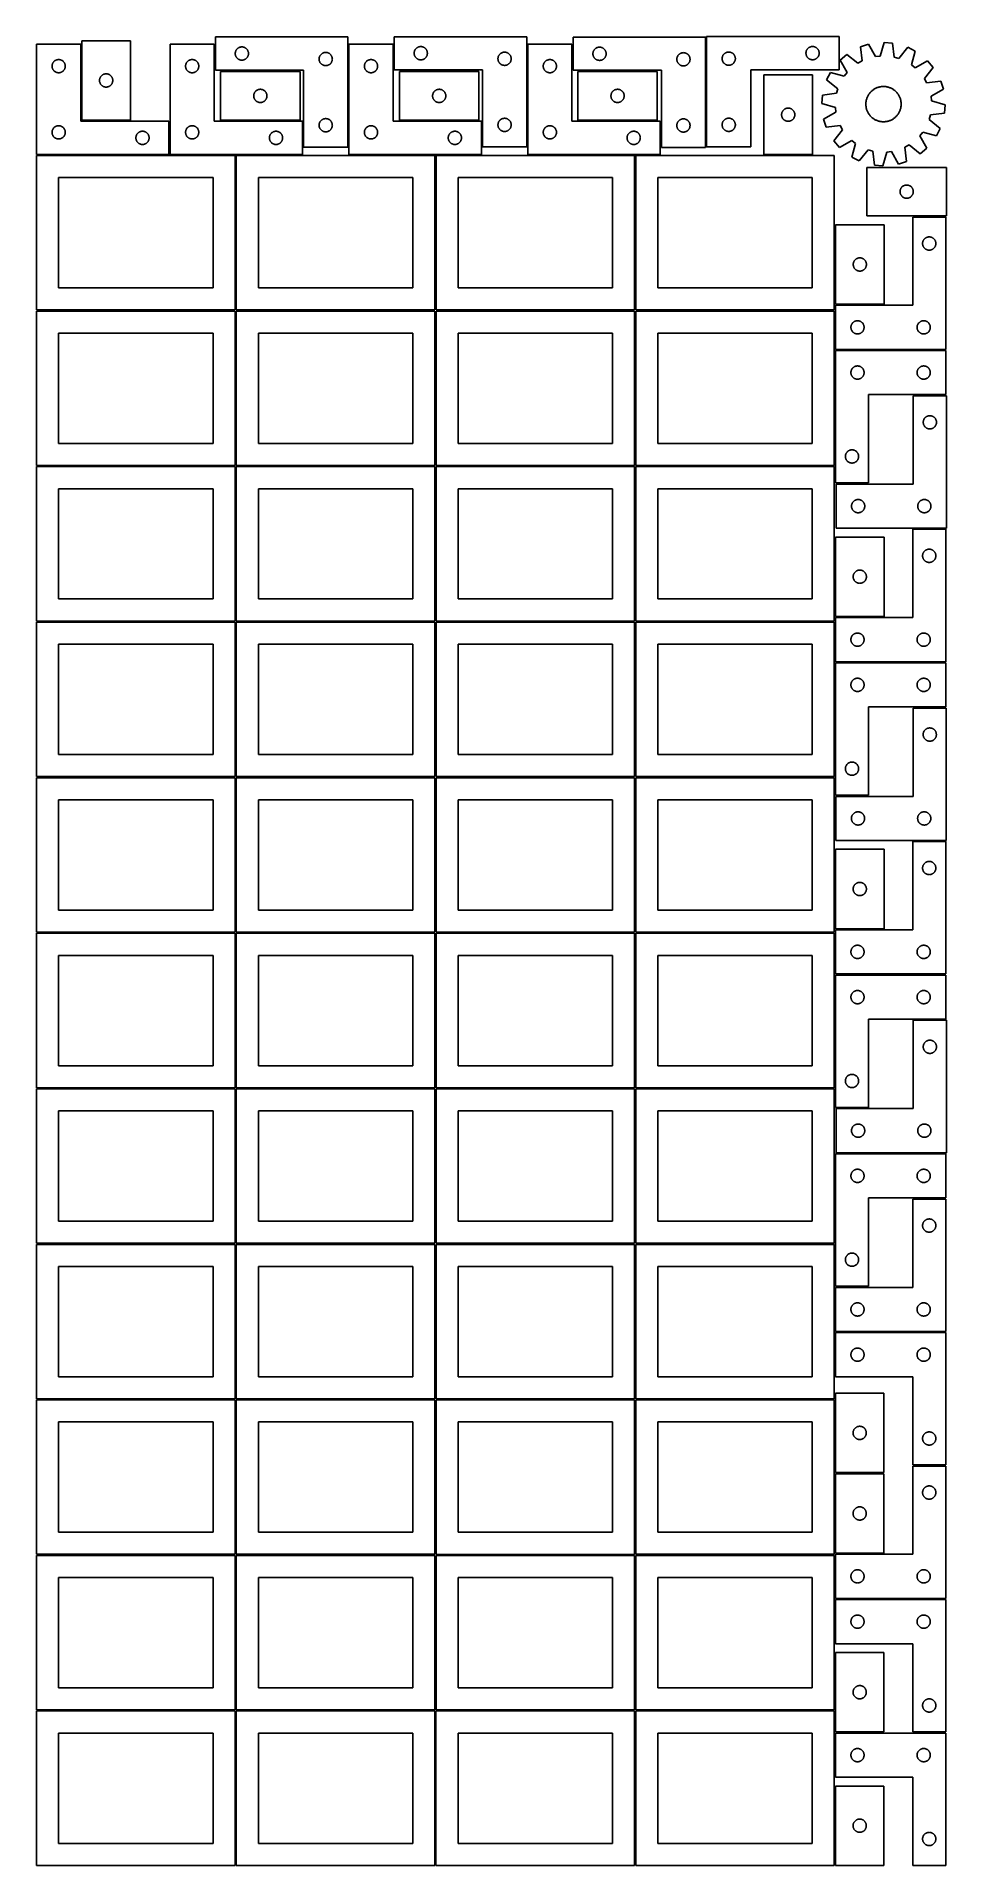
# Model space of a CAD drawing. Header units: millimetres. Extents: x 7 to 1243, y 7 to 2493.
import ezdxf

# ---------------------------------------------------------------- set-up
doc = ezdxf.new("R2010")
doc.units = ezdxf.units.MM
doc.layers.add('COMMON', color=5, linetype='CONTINUOUS', true_color=0x0000ff)
doc.layers.add('CUT', color=7, linetype='CONTINUOUS', true_color=0x000000)

msp = doc.modelspace()

# ---------------------------------------------------------------- linework, layer by layer
at = {"layer": 'COMMON'}
for p, q in [((277.291899, 1485.562901), (277.291899, 1275.562901)), ((820.333739, 1485.541936), (820.333739, 1275.562901)), ((6.541899, 1274.8129), (276.541899, 1274.8129)), ((277.291899, 1274.0629), (277.291899, 1064.0629)), ((278.0419, 1274.8129), (548.0419, 1274.8129)), ((549.583739, 1274.791935), (819.583739, 1274.791935)), ((820.333739, 1274.041935), (820.333739, 1064.0629)), ((821.08374, 1274.8129), (1091.08374, 1274.8129)), ((6.541899, 1063.312899), (276.541899, 1063.312899)), ((277.291899, 1062.562899), (277.291899, 852.562899)), ((278.0419, 1063.312899), (548.0419, 1063.312899)), ((549.583739, 1063.291934), (819.583739, 1063.291934)), ((820.333739, 1062.541934), (820.333739, 852.562899)), ((821.08374, 1063.312899), (1091.08374, 1063.312899)), ((6.541899, 851.812898), (276.541899, 851.812898)), ((277.291899, 851.062898), (277.291899, 641.062898)), ((278.0419, 851.812898), (548.0419, 851.812898)), ((549.583739, 851.791933), (819.583739, 851.791933)), ((820.333739, 851.041933), (820.333739, 641.062898)), ((821.08374, 851.812898), (1091.08374, 851.812898)), ((276.541899, 640.312898), (6.541899, 640.312898)), ((277.291899, 639.562897), (277.291899, 429.562897)), ((548.0419, 640.312898), (278.0419, 640.312898)), ((549.583739, 640.291932), (819.583739, 640.291932)), ((820.333739, 639.541932), (820.333739, 429.562897)), ((821.08374, 640.312897), (1091.08374, 640.312897)), ((6.541899, 428.812896), (276.520965, 428.812896)), ((277.270965, 428.062896), (277.270965, 218.062896)), ((278.0419, 428.812896), (548.020966, 428.812896)), ((819.583739, 428.791932), (549.583739, 428.791932)), ((820.333739, 428.041931), (820.333739, 218.062896)), ((1091.08374, 428.812897), (821.08374, 428.812897)), ((548.7919, 216.54193), (548.7919, 6.54193)), ((549.583739, 217.29193), (819.541901, 217.29193)), ((820.291901, 216.54193), (820.291901, 6.54193))]:
    msp.add_line(p, q, dxfattribs=at)
at = {"layer": 'CUT'}
for p, q in [((68.060876, 2487.825713), (68.060876, 2379.825713)), ((134.060876, 2487.825713), (68.060876, 2487.825713)), ((134.060876, 2379.825713), (134.060876, 2487.825713)), ((429.609768, 2492.910435), (249.609768, 2492.910435)), ((249.609768, 2492.910435), (249.609768, 2447.910435)), ((429.609768, 2342.910435), (429.609768, 2492.910435)), ((672.814724, 2493.342564), (492.814724, 2493.342564)), ((492.814724, 2493.342564), (492.814724, 2448.342564)), ((672.814724, 2343.342564), (672.814724, 2493.342564)), ((915.901516, 2492.601842), (735.901516, 2492.601842)), ((735.901516, 2492.601842), (735.901516, 2447.601842)), ((915.901516, 2342.601842), (915.901516, 2492.601842)), ((917.527769, 2493.480744), (1097.527769, 2493.480744)), ((917.527769, 2343.480744), (917.527769, 2493.480744)), ((1097.527769, 2493.480744), (1097.527769, 2448.480744)), ((66.520965, 2483.251496), (6.520965, 2483.251496)), ((6.520965, 2483.251496), (6.520965, 2333.251496)), ((34.765152, 2462.078564), (35.346229, 2462.1745)), ((35.346229, 2462.1745), (35.932336, 2462.232227)), ((35.932336, 2462.232227), (36.520965, 2462.251496)), ((36.520965, 2462.251496), (37.109593, 2462.232227)), ((37.109593, 2462.232227), (37.6957, 2462.1745)), ((37.6957, 2462.1745), (38.276778, 2462.078564)), ((66.520965, 2378.251496), (66.520965, 2483.251496)), ((248.041961, 2483.251496), (188.041961, 2483.251496)), ((188.041961, 2483.251496), (188.041961, 2333.251496)), ((216.286148, 2462.078564), (216.867225, 2462.1745)), ((216.867225, 2462.1745), (217.453333, 2462.232227)), ((217.453333, 2462.232227), (218.041961, 2462.251496)), ((218.041961, 2462.251496), (218.630589, 2462.232227)), ((218.630589, 2462.232227), (219.216696, 2462.1745)), ((219.216696, 2462.1745), (219.797774, 2462.078564)), ((248.041961, 2378.251496), (248.041961, 2483.251496)), ((276.609768, 2470.410435), (276.629037, 2470.999063)), ((276.629037, 2469.821807), (276.609768, 2470.410435)), ((276.629037, 2470.999063), (276.686764, 2471.585171)), ((276.686764, 2469.2357), (276.629037, 2469.821807)), ((276.686764, 2471.585171), (276.7827, 2472.166248)), ((276.7827, 2468.654622), (276.686764, 2469.2357)), ((276.7827, 2472.166248), (276.916435, 2472.739807)), ((276.916435, 2468.081064), (276.7827, 2468.654622)), ((276.916435, 2472.739807), (277.087397, 2473.30339)), ((277.087397, 2467.51748), (276.916435, 2468.081064)), ((277.087397, 2473.30339), (277.294852, 2473.854586)), ((277.294852, 2466.966284), (277.087397, 2467.51748)), ((277.294852, 2473.854586), (277.537913, 2474.391034)), ((277.537913, 2466.429837), (277.294852, 2466.966284)), ((277.537913, 2474.391034), (277.815539, 2474.910435)), ((277.815539, 2465.910435), (277.537913, 2466.429837)), ((277.815539, 2474.910435), (278.126541, 2475.410567)), ((278.126541, 2465.410303), (277.815539, 2465.910435)), ((278.126541, 2475.410567), (278.469588, 2475.889288)), ((278.469588, 2464.931582), (278.126541, 2465.410303)), ((278.469588, 2475.889288), (278.843209, 2476.344548)), ((278.843209, 2464.476323), (278.469588, 2464.931582)), ((278.843209, 2476.344548), (279.245807, 2476.774396)), ((279.245807, 2464.046474), (278.843209, 2464.476323)), ((279.245807, 2476.774396), (279.675655, 2477.176994)), ((279.675655, 2463.643877), (279.245807, 2464.046474)), ((279.675655, 2477.176994), (280.130915, 2477.550615)), ((280.130915, 2463.270255), (279.675655, 2463.643877)), ((280.130915, 2477.550615), (280.609636, 2477.893662)), ((280.609636, 2462.927209), (280.130915, 2463.270255)), ((280.609636, 2477.893662), (281.109768, 2478.204664)), ((281.109768, 2462.616207), (280.609636, 2462.927209)), ((281.109768, 2478.204664), (281.629169, 2478.48229)), ((281.629169, 2462.338581), (281.109768, 2462.616207)), ((281.629169, 2478.48229), (282.165617, 2478.725351)), ((282.165617, 2462.09552), (281.629169, 2462.338581)), ((282.165617, 2478.725351), (282.716813, 2478.932806)), ((282.716813, 2461.888064), (282.165617, 2462.09552)), ((282.716813, 2478.932806), (283.280396, 2479.103768)), ((283.280396, 2479.103768), (283.853955, 2479.237503)), ((283.853955, 2479.237503), (284.435032, 2479.333439)), ((284.435032, 2479.333439), (285.02114, 2479.391166)), ((285.02114, 2479.391166), (285.609768, 2479.410435)), ((285.609768, 2479.410435), (286.198396, 2479.391166)), ((286.198396, 2479.391166), (286.784503, 2479.333439)), ((286.784503, 2479.333439), (287.365581, 2479.237503)), ((287.365581, 2479.237503), (287.939139, 2479.103768)), ((287.939139, 2479.103768), (288.502723, 2478.932806)), ((288.502723, 2478.932806), (289.053919, 2478.725351)), ((289.053919, 2462.09552), (288.502723, 2461.888064)), ((289.053919, 2478.725351), (289.590366, 2478.48229)), ((289.590366, 2462.338581), (289.053919, 2462.09552)), ((289.590366, 2478.48229), (290.109768, 2478.204664)), ((290.109768, 2462.616207), (289.590366, 2462.338581)), ((290.109768, 2478.204664), (290.6099, 2477.893662)), ((290.6099, 2462.927209), (290.109768, 2462.616207)), ((290.6099, 2477.893662), (291.088621, 2477.550615)), ((291.088621, 2463.270255), (290.6099, 2462.927209)), ((291.088621, 2477.550615), (291.54388, 2477.176994)), ((291.54388, 2463.643877), (291.088621, 2463.270255)), ((291.54388, 2477.176994), (291.973729, 2476.774396)), ((291.973729, 2464.046474), (291.54388, 2463.643877)), ((291.973729, 2476.774396), (292.376326, 2476.344548)), ((292.376326, 2464.476323), (291.973729, 2464.046474)), ((292.376326, 2476.344548), (292.749948, 2475.889288)), ((292.749948, 2464.931582), (292.376326, 2464.476323)), ((292.749948, 2475.889288), (293.092994, 2475.410567)), ((293.092994, 2465.410303), (292.749948, 2464.931582)), ((293.092994, 2475.410567), (293.403996, 2474.910435)), ((293.403996, 2465.910435), (293.092994, 2465.410303)), ((293.403996, 2474.910435), (293.681622, 2474.391034)), ((293.681622, 2466.429837), (293.403996, 2465.910435)), ((293.681622, 2474.391034), (293.924684, 2473.854586)), ((293.924684, 2466.966284), (293.681622, 2466.429837)), ((293.924684, 2473.854586), (294.132139, 2473.30339)), ((294.132139, 2467.51748), (293.924684, 2466.966284)), ((294.132139, 2473.30339), (294.3031, 2472.739807)), ((294.3031, 2468.081064), (294.132139, 2467.51748)), ((294.3031, 2472.739807), (294.436835, 2472.166248)), ((294.436835, 2468.654622), (294.3031, 2468.081064)), ((294.436835, 2472.166248), (294.532771, 2471.585171)), ((294.532771, 2469.2357), (294.436835, 2468.654622)), ((294.532771, 2471.585171), (294.590498, 2470.999063)), ((294.590498, 2469.821807), (294.532771, 2469.2357)), ((294.590498, 2470.999063), (294.609768, 2470.410435)), ((294.609768, 2470.410435), (294.590498, 2469.821807)), ((390.609768, 2462.910435), (390.629037, 2463.499063)), ((390.629037, 2462.321807), (390.609768, 2462.910435)), ((390.629037, 2463.499063), (390.686764, 2464.085171)), ((390.686764, 2461.7357), (390.629037, 2462.321807)), ((390.686764, 2464.085171), (390.7827, 2464.666248)), ((390.7827, 2464.666248), (390.916435, 2465.239807)), ((390.916435, 2465.239807), (391.087397, 2465.80339)), ((391.087397, 2465.80339), (391.294852, 2466.354586)), ((391.294852, 2466.354586), (391.537913, 2466.891034)), ((391.537913, 2466.891034), (391.815539, 2467.410435)), ((391.815539, 2467.410435), (392.126541, 2467.910567)), ((392.126541, 2467.910567), (392.469588, 2468.389288)), ((392.469588, 2468.389288), (392.843209, 2468.844548)), ((392.843209, 2468.844548), (393.245807, 2469.274396)), ((393.245807, 2469.274396), (393.675655, 2469.676994)), ((393.675655, 2469.676994), (394.130915, 2470.050615)), ((394.130915, 2470.050615), (394.609636, 2470.393662)), ((394.609636, 2470.393662), (395.109768, 2470.704664)), ((395.109768, 2470.704664), (395.629169, 2470.98229)), ((395.629169, 2470.98229), (396.165617, 2471.225351)), ((396.165617, 2471.225351), (396.716813, 2471.432806)), ((396.716813, 2471.432806), (397.280396, 2471.603768)), ((397.280396, 2471.603768), (397.853955, 2471.737503)), ((397.853955, 2471.737503), (398.435032, 2471.833439)), ((398.435032, 2471.833439), (399.02114, 2471.891166)), ((399.02114, 2471.891166), (399.609768, 2471.910435)), ((399.609768, 2471.910435), (400.198396, 2471.891166)), ((400.198396, 2471.891166), (400.784503, 2471.833439)), ((400.784503, 2471.833439), (401.365581, 2471.737503)), ((401.365581, 2471.737503), (401.939139, 2471.603768)), ((401.939139, 2471.603768), (402.502723, 2471.432806)), ((402.502723, 2471.432806), (403.053919, 2471.225351)), ((403.053919, 2471.225351), (403.590366, 2470.98229)), ((403.590366, 2470.98229), (404.109768, 2470.704664)), ((404.109768, 2470.704664), (404.6099, 2470.393662)), ((404.6099, 2470.393662), (405.088621, 2470.050615)), ((405.088621, 2470.050615), (405.54388, 2469.676994)), ((405.54388, 2469.676994), (405.973729, 2469.274396)), ((405.973729, 2469.274396), (406.376326, 2468.844548)), ((406.376326, 2468.844548), (406.749948, 2468.389288)), ((406.749948, 2468.389288), (407.092994, 2467.910567)), ((407.092994, 2467.910567), (407.403996, 2467.410435)), ((407.403996, 2467.410435), (407.681622, 2466.891034)), ((407.681622, 2466.891034), (407.924684, 2466.354586)), ((407.924684, 2466.354586), (408.132139, 2465.80339)), ((408.132139, 2465.80339), (408.3031, 2465.239807)), ((408.3031, 2465.239807), (408.436835, 2464.666248)), ((408.436835, 2464.666248), (408.532771, 2464.085171)), ((408.532771, 2464.085171), (408.590498, 2463.499063)), ((408.590498, 2462.321807), (408.532771, 2461.7357)), ((408.590498, 2463.499063), (408.609768, 2462.910435)), ((408.609768, 2462.910435), (408.590498, 2462.321807)), ((491.20169, 2483.251496), (431.20169, 2483.251496)), ((431.20169, 2483.251496), (431.20169, 2333.251496)), ((459.445877, 2462.078564), (460.026954, 2462.1745)), ((460.026954, 2462.1745), (460.613062, 2462.232227)), ((460.613062, 2462.232227), (461.20169, 2462.251496)), ((461.20169, 2462.251496), (461.790318, 2462.232227)), ((461.790318, 2462.232227), (462.376425, 2462.1745)), ((462.376425, 2462.1745), (462.957503, 2462.078564)), ((491.20169, 2378.251496), (491.20169, 2483.251496)), ((519.814724, 2470.842564), (519.833993, 2471.431192)), ((519.833993, 2470.253936), (519.814724, 2470.842564)), ((519.833993, 2471.431192), (519.89172, 2472.0173)), ((519.89172, 2469.667828), (519.833993, 2470.253936)), ((519.89172, 2472.0173), (519.987656, 2472.598377)), ((519.987656, 2469.086751), (519.89172, 2469.667828)), ((519.987656, 2472.598377), (520.121391, 2473.171936)), ((520.121391, 2468.513193), (519.987656, 2469.086751)), ((520.121391, 2473.171936), (520.292353, 2473.735519)), ((520.292353, 2467.949609), (520.121391, 2468.513193)), ((520.292353, 2473.735519), (520.499808, 2474.286715)), ((520.499808, 2467.398413), (520.292353, 2467.949609)), ((520.499808, 2474.286715), (520.742869, 2474.823162)), ((520.742869, 2466.861966), (520.499808, 2467.398413)), ((520.742869, 2474.823162), (521.020495, 2475.342564)), ((521.020495, 2466.342564), (520.742869, 2466.861966)), ((521.020495, 2475.342564), (521.331497, 2475.842696)), ((521.331497, 2465.842432), (521.020495, 2466.342564)), ((521.331497, 2475.842696), (521.674544, 2476.321417)), ((521.674544, 2465.363711), (521.331497, 2465.842432)), ((521.674544, 2476.321417), (522.048165, 2476.776677)), ((522.048165, 2464.908452), (521.674544, 2465.363711)), ((522.048165, 2476.776677), (522.450763, 2477.206525)), ((522.450763, 2464.478603), (522.048165, 2464.908452)), ((522.450763, 2477.206525), (522.880611, 2477.609122)), ((522.880611, 2464.076006), (522.450763, 2464.478603)), ((522.880611, 2477.609122), (523.335871, 2477.982744)), ((523.335871, 2463.702384), (522.880611, 2464.076006)), ((523.335871, 2477.982744), (523.814592, 2478.325791)), ((523.814592, 2463.359338), (523.335871, 2463.702384)), ((523.814592, 2478.325791), (524.314724, 2478.636793)), ((524.314724, 2463.048336), (523.814592, 2463.359338)), ((524.314724, 2478.636793), (524.834126, 2478.914419)), ((524.834126, 2462.77071), (524.314724, 2463.048336)), ((524.834126, 2478.914419), (525.370573, 2479.15748)), ((525.370573, 2462.527648), (524.834126, 2462.77071)), ((525.370573, 2479.15748), (525.921769, 2479.364935)), ((525.921769, 2462.320193), (525.370573, 2462.527648)), ((525.921769, 2479.364935), (526.485352, 2479.535897)), ((526.485352, 2462.149232), (525.921769, 2462.320193)), ((526.485352, 2479.535897), (527.058911, 2479.669632)), ((527.058911, 2462.015497), (526.485352, 2462.149232)), ((527.058911, 2479.669632), (527.639988, 2479.765568)), ((527.639988, 2479.765568), (528.226096, 2479.823295)), ((528.226096, 2479.823295), (528.814724, 2479.842564)), ((528.814724, 2479.842564), (529.403352, 2479.823295)), ((529.403352, 2479.823295), (529.989459, 2479.765568)), ((529.989459, 2479.765568), (530.570537, 2479.669632)), ((530.570537, 2479.669632), (531.144095, 2479.535897)), ((531.144095, 2462.149232), (530.570537, 2462.015497)), ((531.144095, 2479.535897), (531.707679, 2479.364935)), ((531.707679, 2462.320193), (531.144095, 2462.149232)), ((531.707679, 2479.364935), (532.258875, 2479.15748)), ((532.258875, 2462.527648), (531.707679, 2462.320193)), ((532.258875, 2479.15748), (532.795322, 2478.914419)), ((532.795322, 2462.77071), (532.258875, 2462.527648)), ((532.795322, 2478.914419), (533.314724, 2478.636793)), ((533.314724, 2463.048336), (532.795322, 2462.77071)), ((533.314724, 2478.636793), (533.814856, 2478.325791)), ((533.814856, 2463.359338), (533.314724, 2463.048336)), ((533.814856, 2478.325791), (534.293577, 2477.982744)), ((534.293577, 2463.702384), (533.814856, 2463.359338)), ((534.293577, 2477.982744), (534.748836, 2477.609122)), ((534.748836, 2464.076006), (534.293577, 2463.702384)), ((534.748836, 2477.609122), (535.178685, 2477.206525)), ((535.178685, 2464.478603), (534.748836, 2464.076006)), ((535.178685, 2477.206525), (535.581282, 2476.776677)), ((535.581282, 2464.908452), (535.178685, 2464.478603)), ((535.581282, 2476.776677), (535.954904, 2476.321417)), ((535.954904, 2465.363711), (535.581282, 2464.908452)), ((535.954904, 2476.321417), (536.29795, 2475.842696)), ((536.29795, 2465.842432), (535.954904, 2465.363711)), ((536.29795, 2475.842696), (536.608952, 2475.342564)), ((536.608952, 2466.342564), (536.29795, 2465.842432)), ((536.608952, 2475.342564), (536.886578, 2474.823162)), ((536.886578, 2466.861966), (536.608952, 2466.342564)), ((536.886578, 2474.823162), (537.12964, 2474.286715)), ((537.12964, 2467.398413), (536.886578, 2466.861966)), ((537.12964, 2474.286715), (537.337095, 2473.735519)), ((537.337095, 2467.949609), (537.12964, 2467.398413)), ((537.337095, 2473.735519), (537.508056, 2473.171936)), ((537.508056, 2468.513193), (537.337095, 2467.949609)), ((537.508056, 2473.171936), (537.641791, 2472.598377)), ((537.641791, 2469.086751), (537.508056, 2468.513193)), ((537.641791, 2472.598377), (537.737728, 2472.0173)), ((537.737728, 2469.667828), (537.641791, 2469.086751)), ((537.737728, 2472.0173), (537.795454, 2471.431192)), ((537.795454, 2470.253936), (537.737728, 2469.667828)), ((537.795454, 2471.431192), (537.814724, 2470.842564)), ((537.814724, 2470.842564), (537.795454, 2470.253936)), ((633.814724, 2463.342564), (633.833993, 2463.931192)), ((633.833993, 2462.753936), (633.814724, 2463.342564)), ((633.833993, 2463.931192), (633.89172, 2464.5173)), ((633.89172, 2462.167828), (633.833993, 2462.753936)), ((633.89172, 2464.5173), (633.987656, 2465.098377)), ((633.987656, 2461.586751), (633.89172, 2462.167828)), ((633.987656, 2465.098377), (634.121391, 2465.671936)), ((634.121391, 2465.671936), (634.292353, 2466.235519)), ((634.292353, 2466.235519), (634.499808, 2466.786715)), ((634.499808, 2466.786715), (634.742869, 2467.323162)), ((634.742869, 2467.323162), (635.020495, 2467.842564)), ((635.020495, 2467.842564), (635.331497, 2468.342696)), ((635.331497, 2468.342696), (635.674544, 2468.821417)), ((635.674544, 2468.821417), (636.048165, 2469.276677)), ((636.048165, 2469.276677), (636.450763, 2469.706525)), ((636.450763, 2469.706525), (636.880611, 2470.109122)), ((636.880611, 2470.109122), (637.335871, 2470.482744)), ((637.335871, 2470.482744), (637.814592, 2470.825791)), ((637.814592, 2470.825791), (638.314724, 2471.136793)), ((638.314724, 2471.136793), (638.834126, 2471.414419)), ((638.834126, 2471.414419), (639.370573, 2471.65748)), ((639.370573, 2471.65748), (639.921769, 2471.864935)), ((639.921769, 2471.864935), (640.485352, 2472.035897)), ((640.485352, 2472.035897), (641.058911, 2472.169632)), ((641.058911, 2472.169632), (641.639988, 2472.265568)), ((641.639988, 2472.265568), (642.226096, 2472.323295)), ((642.226096, 2472.323295), (642.814724, 2472.342564)), ((642.814724, 2472.342564), (643.403352, 2472.323295)), ((643.403352, 2472.323295), (643.989459, 2472.265568)), ((643.989459, 2472.265568), (644.570537, 2472.169632)), ((644.570537, 2472.169632), (645.144095, 2472.035897)), ((645.144095, 2472.035897), (645.707679, 2471.864935)), ((645.707679, 2471.864935), (646.258875, 2471.65748)), ((646.258875, 2471.65748), (646.795322, 2471.414419)), ((646.795322, 2471.414419), (647.314724, 2471.136793)), ((647.314724, 2471.136793), (647.814856, 2470.825791)), ((647.814856, 2470.825791), (648.293577, 2470.482744)), ((648.293577, 2470.482744), (648.748836, 2470.109122)), ((648.748836, 2470.109122), (649.178685, 2469.706525)), ((649.178685, 2469.706525), (649.581282, 2469.276677)), ((649.581282, 2469.276677), (649.954904, 2468.821417)), ((649.954904, 2468.821417), (650.29795, 2468.342696)), ((650.29795, 2468.342696), (650.608952, 2467.842564)), ((650.608952, 2467.842564), (650.886578, 2467.323162)), ((650.886578, 2467.323162), (651.12964, 2466.786715)), ((651.12964, 2466.786715), (651.337095, 2466.235519)), ((651.337095, 2466.235519), (651.508056, 2465.671936)), ((651.508056, 2465.671936), (651.641791, 2465.098377)), ((651.641791, 2465.098377), (651.737728, 2464.5173)), ((651.737728, 2462.167828), (651.641791, 2461.586751)), ((651.737728, 2464.5173), (651.795454, 2463.931192)), ((651.795454, 2462.753936), (651.737728, 2462.167828)), ((651.795454, 2463.931192), (651.814724, 2463.342564)), ((651.814724, 2463.342564), (651.795454, 2462.753936)), ((734.36151, 2483.251496), (674.36151, 2483.251496)), ((674.36151, 2483.251496), (674.36151, 2333.251496)), ((702.605697, 2462.078564), (703.186775, 2462.1745)), ((703.186775, 2462.1745), (703.772882, 2462.232227)), ((703.772882, 2462.232227), (704.36151, 2462.251496)), ((704.36151, 2462.251496), (704.950138, 2462.232227)), ((704.950138, 2462.232227), (705.536246, 2462.1745)), ((705.536246, 2462.1745), (706.117323, 2462.078564)), ((734.36151, 2378.251496), (734.36151, 2483.251496)), ((762.901516, 2470.101842), (762.920785, 2470.69047)), ((762.920785, 2469.513213), (762.901516, 2470.101842)), ((762.920785, 2470.69047), (762.978512, 2471.276577)), ((762.978512, 2468.927106), (762.920785, 2469.513213)), ((762.978512, 2471.276577), (763.074448, 2471.857654)), ((763.074448, 2468.346029), (762.978512, 2468.927106)), ((763.074448, 2471.857654), (763.208183, 2472.431213)), ((763.208183, 2467.77247), (763.074448, 2468.346029)), ((763.208183, 2472.431213), (763.379145, 2472.994797)), ((763.379145, 2467.208886), (763.208183, 2467.77247)), ((763.379145, 2472.994797), (763.5866, 2473.545992)), ((763.5866, 2466.657691), (763.379145, 2467.208886)), ((763.5866, 2473.545992), (763.829661, 2474.08244)), ((763.829661, 2466.121243), (763.5866, 2466.657691)), ((763.829661, 2474.08244), (764.107287, 2474.601842)), ((764.107287, 2465.601842), (763.829661, 2466.121243)), ((764.107287, 2474.601842), (764.418289, 2475.101974)), ((764.418289, 2465.101709), (764.107287, 2465.601842)), ((764.418289, 2475.101974), (764.761336, 2475.580694)), ((764.761336, 2464.622989), (764.418289, 2465.101709)), ((764.761336, 2475.580694), (765.134957, 2476.035954)), ((765.134957, 2464.167729), (764.761336, 2464.622989)), ((765.134957, 2476.035954), (765.537555, 2476.465803)), ((765.537555, 2463.737881), (765.134957, 2464.167729)), ((765.537555, 2476.465803), (765.967403, 2476.8684)), ((765.967403, 2463.335283), (765.537555, 2463.737881)), ((765.967403, 2476.8684), (766.422663, 2477.242022)), ((766.422663, 2462.961661), (765.967403, 2463.335283)), ((766.422663, 2477.242022), (766.901384, 2477.585068)), ((766.901384, 2462.618615), (766.422663, 2462.961661)), ((766.901384, 2477.585068), (767.401516, 2477.89607)), ((767.401516, 2462.307613), (766.901384, 2462.618615)), ((767.401516, 2477.89607), (767.920918, 2478.173696)), ((767.920918, 2462.029987), (767.401516, 2462.307613)), ((767.920918, 2478.173696), (768.457365, 2478.416757)), ((768.457365, 2478.416757), (769.008561, 2478.624213)), ((769.008561, 2478.624213), (769.572144, 2478.795174)), ((769.572144, 2478.795174), (770.145703, 2478.928909)), ((770.145703, 2478.928909), (770.72678, 2479.024845)), ((770.72678, 2479.024845), (771.312888, 2479.082572)), ((771.312888, 2479.082572), (771.901516, 2479.101842)), ((771.901516, 2479.101842), (772.490144, 2479.082572)), ((772.490144, 2479.082572), (773.076251, 2479.024845)), ((773.076251, 2479.024845), (773.657329, 2478.928909)), ((773.657329, 2478.928909), (774.230887, 2478.795174)), ((774.230887, 2478.795174), (774.794471, 2478.624213)), ((774.794471, 2478.624213), (775.345667, 2478.416757)), ((775.345667, 2478.416757), (775.882114, 2478.173696)), ((775.882114, 2478.173696), (776.401516, 2477.89607)), ((776.401516, 2462.307613), (775.882114, 2462.029987)), ((776.401516, 2477.89607), (776.901648, 2477.585068)), ((776.901648, 2462.618615), (776.401516, 2462.307613)), ((776.901648, 2477.585068), (777.380369, 2477.242022)), ((777.380369, 2462.961661), (776.901648, 2462.618615)), ((777.380369, 2477.242022), (777.835628, 2476.8684)), ((777.835628, 2463.335283), (777.380369, 2462.961661)), ((777.835628, 2476.8684), (778.265477, 2476.465803)), ((778.265477, 2463.737881), (777.835628, 2463.335283)), ((778.265477, 2476.465803), (778.668074, 2476.035954)), ((778.668074, 2464.167729), (778.265477, 2463.737881)), ((778.668074, 2476.035954), (779.041696, 2475.580694)), ((779.041696, 2464.622989), (778.668074, 2464.167729)), ((779.041696, 2475.580694), (779.384742, 2475.101974)), ((779.384742, 2465.101709), (779.041696, 2464.622989)), ((779.384742, 2475.101974), (779.695744, 2474.601842)), ((779.695744, 2465.601842), (779.384742, 2465.101709)), ((779.695744, 2474.601842), (779.97337, 2474.08244)), ((779.97337, 2466.121243), (779.695744, 2465.601842)), ((779.97337, 2474.08244), (780.216432, 2473.545992)), ((780.216432, 2466.657691), (779.97337, 2466.121243)), ((780.216432, 2473.545992), (780.423887, 2472.994797)), ((780.423887, 2467.208886), (780.216432, 2466.657691)), ((780.423887, 2472.994797), (780.594848, 2472.431213)), ((780.594848, 2467.77247), (780.423887, 2467.208886)), ((780.594848, 2472.431213), (780.728583, 2471.857654)), ((780.728583, 2468.346029), (780.594848, 2467.77247)), ((780.728583, 2471.857654), (780.82452, 2471.276577)), ((780.82452, 2468.927106), (780.728583, 2468.346029)), ((780.82452, 2471.276577), (780.882246, 2470.69047)), ((780.882246, 2469.513213), (780.82452, 2468.927106)), ((780.882246, 2470.69047), (780.901516, 2470.101842)), ((780.901516, 2470.101842), (780.882246, 2469.513213)), ((876.901516, 2462.601842), (876.920785, 2463.19047)), ((876.920785, 2462.013213), (876.901516, 2462.601842)), ((876.920785, 2463.19047), (876.978512, 2463.776577)), ((876.978512, 2463.776577), (877.074448, 2464.357654)), ((877.074448, 2464.357654), (877.208183, 2464.931213)), ((877.208183, 2464.931213), (877.379145, 2465.494797)), ((877.379145, 2465.494797), (877.5866, 2466.045992)), ((877.5866, 2466.045992), (877.829661, 2466.58244)), ((877.829661, 2466.58244), (878.107287, 2467.101842)), ((878.107287, 2467.101842), (878.418289, 2467.601974)), ((878.418289, 2467.601974), (878.761336, 2468.080694)), ((878.761336, 2468.080694), (879.134957, 2468.535954)), ((879.134957, 2468.535954), (879.537555, 2468.965803)), ((879.537555, 2468.965803), (879.967403, 2469.3684)), ((879.967403, 2469.3684), (880.422663, 2469.742022)), ((880.422663, 2469.742022), (880.901384, 2470.085068)), ((880.901384, 2470.085068), (881.401516, 2470.39607)), ((881.401516, 2470.39607), (881.920918, 2470.673696)), ((881.920918, 2470.673696), (882.457365, 2470.916757)), ((882.457365, 2470.916757), (883.008561, 2471.124213)), ((883.008561, 2471.124213), (883.572144, 2471.295174)), ((883.572144, 2471.295174), (884.145703, 2471.428909)), ((884.145703, 2471.428909), (884.72678, 2471.524845)), ((884.72678, 2471.524845), (885.312888, 2471.582572)), ((885.312888, 2471.582572), (885.901516, 2471.601842)), ((885.901516, 2471.601842), (886.490144, 2471.582572)), ((886.490144, 2471.582572), (887.076251, 2471.524845)), ((887.076251, 2471.524845), (887.657329, 2471.428909)), ((887.657329, 2471.428909), (888.230887, 2471.295174)), ((888.230887, 2471.295174), (888.794471, 2471.124213)), ((888.794471, 2471.124213), (889.345667, 2470.916757)), ((889.345667, 2470.916757), (889.882114, 2470.673696)), ((889.882114, 2470.673696), (890.401516, 2470.39607)), ((890.401516, 2470.39607), (890.901648, 2470.085068)), ((890.901648, 2470.085068), (891.380369, 2469.742022)), ((891.380369, 2469.742022), (891.835628, 2469.3684)), ((891.835628, 2469.3684), (892.265477, 2468.965803)), ((892.265477, 2468.965803), (892.668074, 2468.535954)), ((892.668074, 2468.535954), (893.041696, 2468.080694)), ((893.041696, 2468.080694), (893.384742, 2467.601974)), ((893.384742, 2467.601974), (893.695744, 2467.101842)), ((893.695744, 2467.101842), (893.97337, 2466.58244)), ((893.97337, 2466.58244), (894.216432, 2466.045992)), ((894.216432, 2466.045992), (894.423887, 2465.494797)), ((894.423887, 2465.494797), (894.594848, 2464.931213)), ((894.594848, 2464.931213), (894.728583, 2464.357654)), ((894.728583, 2464.357654), (894.82452, 2463.776577)), ((894.82452, 2463.776577), (894.882246, 2463.19047)), ((894.882246, 2463.19047), (894.901516, 2462.601842)), ((894.901516, 2462.601842), (894.882246, 2462.013213)), ((938.547038, 2464.069372), (938.527769, 2463.480744)), ((938.527769, 2463.480744), (938.547038, 2462.892116)), ((938.604765, 2464.65548), (938.547038, 2464.069372)), ((938.547038, 2462.892116), (938.604765, 2462.306009)), ((938.700701, 2465.236557), (938.604765, 2464.65548)), ((938.604765, 2462.306009), (938.700701, 2461.724931)), ((938.834436, 2465.810116), (938.700701, 2465.236557)), ((939.005398, 2466.373699), (938.834436, 2465.810116)), ((939.212853, 2466.924895), (939.005398, 2466.373699)), ((939.455914, 2467.461342), (939.212853, 2466.924895)), ((939.73354, 2467.980744), (939.455914, 2467.461342)), ((940.044542, 2468.480876), (939.73354, 2467.980744)), ((940.387589, 2468.959597), (940.044542, 2468.480876)), ((940.76121, 2469.414857), (940.387589, 2468.959597)), ((941.163808, 2469.844705), (940.76121, 2469.414857)), ((941.593656, 2470.247303), (941.163808, 2469.844705)), ((942.048916, 2470.620924), (941.593656, 2470.247303)), ((942.527637, 2470.963971), (942.048916, 2470.620924)), ((943.027769, 2471.274973), (942.527637, 2470.963971)), ((943.547171, 2471.552599), (943.027769, 2471.274973)), ((944.083618, 2471.79566), (943.547171, 2471.552599)), ((944.634814, 2472.003115), (944.083618, 2471.79566)), ((945.198397, 2472.174077), (944.634814, 2472.003115)), ((945.771956, 2472.307812), (945.198397, 2472.174077)), ((946.353033, 2472.403748), (945.771956, 2472.307812)), ((946.939141, 2472.461475), (946.353033, 2472.403748)), ((947.527769, 2472.480744), (946.939141, 2472.461475)), ((948.116397, 2472.461475), (947.527769, 2472.480744)), ((948.702504, 2472.403748), (948.116397, 2472.461475)), ((949.283582, 2472.307812), (948.702504, 2472.403748)), ((949.85714, 2472.174077), (949.283582, 2472.307812)), ((950.420724, 2472.003115), (949.85714, 2472.174077)), ((950.97192, 2471.79566), (950.420724, 2472.003115)), ((951.508367, 2471.552599), (950.97192, 2471.79566)), ((952.027769, 2471.274973), (951.508367, 2471.552599)), ((952.527901, 2470.963971), (952.027769, 2471.274973)), ((953.006622, 2470.620924), (952.527901, 2470.963971)), ((953.461881, 2470.247303), (953.006622, 2470.620924)), ((953.89173, 2469.844705), (953.461881, 2470.247303)), ((954.294327, 2469.414857), (953.89173, 2469.844705)), ((954.667949, 2468.959597), (954.294327, 2469.414857)), ((955.010995, 2468.480876), (954.667949, 2468.959597)), ((955.321997, 2467.980744), (955.010995, 2468.480876)), ((955.599623, 2467.461342), (955.321997, 2467.980744)), ((955.842685, 2466.924895), (955.599623, 2467.461342)), ((956.05014, 2466.373699), (955.842685, 2466.924895)), ((956.221101, 2465.810116), (956.05014, 2466.373699)), ((956.354836, 2465.236557), (956.221101, 2465.810116)), ((956.450772, 2464.65548), (956.354836, 2465.236557)), ((956.354836, 2461.724931), (956.450772, 2462.306009)), ((956.508499, 2464.069372), (956.450772, 2464.65548)), ((956.450772, 2462.306009), (956.508499, 2462.892116)), ((956.527769, 2463.480744), (956.508499, 2464.069372)), ((956.508499, 2462.892116), (956.527769, 2463.480744)), ((1052.547038, 2471.569372), (1052.527769, 2470.980744)), ((1052.527769, 2470.980744), (1052.547038, 2470.392116)), ((1052.604765, 2472.15548), (1052.547038, 2471.569372)), ((1052.547038, 2470.392116), (1052.604765, 2469.806009)), ((1052.700701, 2472.736557), (1052.604765, 2472.15548)), ((1052.604765, 2469.806009), (1052.700701, 2469.224931)), ((1052.834436, 2473.310116), (1052.700701, 2472.736557)), ((1052.700701, 2469.224931), (1052.834436, 2468.651373)), ((1053.005398, 2473.873699), (1052.834436, 2473.310116)), ((1052.834436, 2468.651373), (1053.005398, 2468.087789)), ((1053.212853, 2474.424895), (1053.005398, 2473.873699)), ((1053.005398, 2468.087789), (1053.212853, 2467.536593)), ((1053.455914, 2474.961342), (1053.212853, 2474.424895)), ((1053.212853, 2467.536593), (1053.455914, 2467.000146)), ((1053.73354, 2475.480744), (1053.455914, 2474.961342)), ((1053.455914, 2467.000146), (1053.73354, 2466.480744)), ((1054.044542, 2475.980876), (1053.73354, 2475.480744)), ((1053.73354, 2466.480744), (1054.044542, 2465.980612)), ((1054.387589, 2476.459597), (1054.044542, 2475.980876)), ((1054.044542, 2465.980612), (1054.387589, 2465.501891)), ((1054.76121, 2476.914857), (1054.387589, 2476.459597)), ((1054.387589, 2465.501891), (1054.76121, 2465.046632)), ((1055.163808, 2477.344705), (1054.76121, 2476.914857)), ((1054.76121, 2465.046632), (1055.163808, 2464.616783)), ((1055.593656, 2477.747303), (1055.163808, 2477.344705)), ((1055.163808, 2464.616783), (1055.593656, 2464.214186)), ((1056.048916, 2478.120924), (1055.593656, 2477.747303)), ((1055.593656, 2464.214186), (1056.048916, 2463.840564)), ((1056.527637, 2478.463971), (1056.048916, 2478.120924)), ((1056.048916, 2463.840564), (1056.527637, 2463.497518)), ((1057.027769, 2478.774973), (1056.527637, 2478.463971)), ((1056.527637, 2463.497518), (1057.027769, 2463.186516)), ((1057.547171, 2479.052599), (1057.027769, 2478.774973)), ((1057.027769, 2463.186516), (1057.547171, 2462.90889)), ((1058.083618, 2479.29566), (1057.547171, 2479.052599)), ((1057.547171, 2462.90889), (1058.083618, 2462.665828)), ((1058.634814, 2479.503115), (1058.083618, 2479.29566)), ((1058.083618, 2462.665828), (1058.634814, 2462.458373)), ((1059.198397, 2479.674077), (1058.634814, 2479.503115)), ((1058.634814, 2462.458373), (1059.198397, 2462.287412)), ((1059.771956, 2479.807812), (1059.198397, 2479.674077)), ((1059.198397, 2462.287412), (1059.771956, 2462.153677)), ((1060.353033, 2479.903748), (1059.771956, 2479.807812)), ((1059.771956, 2462.153677), (1060.353033, 2462.05774)), ((1060.939141, 2479.961475), (1060.353033, 2479.903748)), ((1061.527769, 2479.980744), (1060.939141, 2479.961475)), ((1062.116397, 2479.961475), (1061.527769, 2479.980744)), ((1062.702504, 2479.903748), (1062.116397, 2479.961475)), ((1063.283582, 2479.807812), (1062.702504, 2479.903748)), ((1062.702504, 2462.05774), (1063.283582, 2462.153677)), ((1063.85714, 2479.674077), (1063.283582, 2479.807812)), ((1063.283582, 2462.153677), (1063.85714, 2462.287412)), ((1064.420724, 2479.503115), (1063.85714, 2479.674077)), ((1063.85714, 2462.287412), (1064.420724, 2462.458373)), ((1064.97192, 2479.29566), (1064.420724, 2479.503115)), ((1064.420724, 2462.458373), (1064.97192, 2462.665828)), ((1065.508367, 2479.052599), (1064.97192, 2479.29566)), ((1064.97192, 2462.665828), (1065.508367, 2462.90889)), ((1066.027769, 2478.774973), (1065.508367, 2479.052599)), ((1065.508367, 2462.90889), (1066.027769, 2463.186516)), ((1066.527901, 2478.463971), (1066.027769, 2478.774973)), ((1066.027769, 2463.186516), (1066.527901, 2463.497518)), ((1067.006622, 2478.120924), (1066.527901, 2478.463971)), ((1066.527901, 2463.497518), (1067.006622, 2463.840564)), ((1067.461881, 2477.747303), (1067.006622, 2478.120924)), ((1067.006622, 2463.840564), (1067.461881, 2464.214186)), ((1067.89173, 2477.344705), (1067.461881, 2477.747303)), ((1067.461881, 2464.214186), (1067.89173, 2464.616783)), ((1068.294327, 2476.914857), (1067.89173, 2477.344705)), ((1067.89173, 2464.616783), (1068.294327, 2465.046632)), ((1068.667949, 2476.459597), (1068.294327, 2476.914857)), ((1068.294327, 2465.046632), (1068.667949, 2465.501891)), ((1069.010995, 2475.980876), (1068.667949, 2476.459597)), ((1068.667949, 2465.501891), (1069.010995, 2465.980612)), ((1069.321997, 2475.480744), (1069.010995, 2475.980876)), ((1069.010995, 2465.980612), (1069.321997, 2466.480744)), ((1069.599623, 2474.961342), (1069.321997, 2475.480744)), ((1069.321997, 2466.480744), (1069.599623, 2467.000146)), ((1069.842685, 2474.424895), (1069.599623, 2474.961342)), ((1069.599623, 2467.000146), (1069.842685, 2467.536593)), ((1070.05014, 2473.873699), (1069.842685, 2474.424895)), ((1069.842685, 2467.536593), (1070.05014, 2468.087789)), ((1070.221101, 2473.310116), (1070.05014, 2473.873699)), ((1070.05014, 2468.087789), (1070.221101, 2468.651373)), ((1070.354836, 2472.736557), (1070.221101, 2473.310116)), ((1070.221101, 2468.651373), (1070.354836, 2469.224931)), ((1070.450772, 2472.15548), (1070.354836, 2472.736557)), ((1070.354836, 2469.224931), (1070.450772, 2469.806009)), ((1070.508499, 2471.569372), (1070.450772, 2472.15548)), ((1070.450772, 2469.806009), (1070.508499, 2470.392116)), ((1070.527769, 2470.980744), (1070.508499, 2471.569372)), ((1070.508499, 2470.392116), (1070.527769, 2470.980744)), ((1107.922847, 2469.095886), (1099.147823, 2461.606933)), ((1123.176259, 2457.147001), (1107.922847, 2469.095886)), ((1137.556447, 2483.098092), (1126.583484, 2479.537258)), ((1126.583484, 2479.537258), (1128.787423, 2460.286672)), ((1147.076122, 2466.221534), (1137.556447, 2483.098092)), ((1153.461661, 2466.974912), (1147.076122, 2466.221534)), ((1158.792368, 2485.603545), (1153.461661, 2466.974912)), ((1170.292737, 2484.694156), (1158.792368, 2485.603545)), ((1172.62939, 2465.459227), (1170.292737, 2484.694156)), ((1178.817164, 2463.711617), (1172.62939, 2465.459227)), ((1190.870964, 2478.882257), (1178.817164, 2463.711617)), ((1201.147911, 2473.64109), (1190.870964, 2478.882257)), ((1195.945809, 2454.976135), (1201.147911, 2473.64109)), ((27.520965, 2453.251496), (27.540234, 2453.840124)), ((27.540234, 2452.662868), (27.520965, 2453.251496)), ((27.540234, 2453.840124), (27.597961, 2454.426232)), ((27.597961, 2452.07676), (27.540234, 2452.662868)), ((27.597961, 2454.426232), (27.693897, 2455.007309)), ((27.693897, 2451.495683), (27.597961, 2452.07676)), ((27.693897, 2455.007309), (27.827632, 2455.580868)), ((27.827632, 2450.922125), (27.693897, 2451.495683)), ((27.827632, 2455.580868), (27.998593, 2456.144451)), ((27.998593, 2450.358541), (27.827632, 2450.922125)), ((27.998593, 2456.144451), (28.206049, 2456.695647)), ((28.206049, 2449.807345), (27.998593, 2450.358541)), ((28.206049, 2456.695647), (28.44911, 2457.232094)), ((28.44911, 2449.270898), (28.206049, 2449.807345)), ((28.44911, 2457.232094), (28.726736, 2457.751496)), ((28.726736, 2448.751496), (28.44911, 2449.270898)), ((28.726736, 2457.751496), (29.037738, 2458.251628)), ((29.037738, 2448.251364), (28.726736, 2448.751496)), ((29.037738, 2458.251628), (29.380785, 2458.730349)), ((29.380785, 2447.772643), (29.037738, 2448.251364)), ((29.380785, 2458.730349), (29.754406, 2459.185609)), ((29.754406, 2447.317384), (29.380785, 2447.772643)), ((29.754406, 2459.185609), (30.157004, 2459.615457)), ((30.157004, 2446.887535), (29.754406, 2447.317384)), ((30.157004, 2459.615457), (30.586852, 2460.018054)), ((30.586852, 2446.484938), (30.157004, 2446.887535)), ((30.586852, 2460.018054), (31.042112, 2460.391676)), ((31.042112, 2446.111316), (30.586852, 2446.484938)), ((31.042112, 2460.391676), (31.520833, 2460.734723)), ((31.520833, 2445.76827), (31.042112, 2446.111316)), ((31.520833, 2460.734723), (32.020965, 2461.045725)), ((32.020965, 2445.457268), (31.520833, 2445.76827)), ((32.020965, 2461.045725), (32.540366, 2461.323351)), ((32.540366, 2445.179642), (32.020965, 2445.457268)), ((32.540366, 2461.323351), (33.076814, 2461.566412)), ((33.076814, 2444.93658), (32.540366, 2445.179642)), ((33.076814, 2461.566412), (33.628009, 2461.773867)), ((33.628009, 2444.729125), (33.076814, 2444.93658)), ((33.628009, 2461.773867), (34.191593, 2461.944829)), ((34.191593, 2444.558164), (33.628009, 2444.729125)), ((34.191593, 2461.944829), (34.765152, 2462.078564)), ((34.765152, 2444.424429), (34.191593, 2444.558164)), ((35.346229, 2444.328492), (34.765152, 2444.424429)), ((35.932336, 2444.270766), (35.346229, 2444.328492)), ((36.520965, 2444.251496), (35.932336, 2444.270766)), ((37.109593, 2444.270766), (36.520965, 2444.251496)), ((37.6957, 2444.328492), (37.109593, 2444.270766)), ((38.276778, 2444.424429), (37.6957, 2444.328492)), ((38.276778, 2462.078564), (38.850336, 2461.944829)), ((38.850336, 2444.558164), (38.276778, 2444.424429)), ((38.850336, 2461.944829), (39.41392, 2461.773867)), ((39.41392, 2444.729125), (38.850336, 2444.558164)), ((39.41392, 2461.773867), (39.965116, 2461.566412)), ((39.965116, 2444.93658), (39.41392, 2444.729125)), ((39.965116, 2461.566412), (40.501563, 2461.323351)), ((40.501563, 2445.179642), (39.965116, 2444.93658)), ((40.501563, 2461.323351), (41.020965, 2461.045725)), ((41.020965, 2445.457268), (40.501563, 2445.179642)), ((41.020965, 2461.045725), (41.521097, 2460.734723)), ((41.521097, 2445.76827), (41.020965, 2445.457268)), ((41.521097, 2460.734723), (41.999817, 2460.391676)), ((41.999817, 2446.111316), (41.521097, 2445.76827)), ((41.999817, 2460.391676), (42.455077, 2460.018054)), ((42.455077, 2446.484938), (41.999817, 2446.111316)), ((42.455077, 2460.018054), (42.884926, 2459.615457)), ((42.884926, 2446.887535), (42.455077, 2446.484938)), ((42.884926, 2459.615457), (43.287523, 2459.185609)), ((43.287523, 2447.317384), (42.884926, 2446.887535)), ((43.287523, 2459.185609), (43.661145, 2458.730349)), ((43.661145, 2447.772643), (43.287523, 2447.317384)), ((43.661145, 2458.730349), (44.004191, 2458.251628)), ((44.004191, 2448.251364), (43.661145, 2447.772643)), ((44.004191, 2458.251628), (44.315193, 2457.751496)), ((44.315193, 2448.751496), (44.004191, 2448.251364)), ((44.315193, 2457.751496), (44.592819, 2457.232094)), ((44.592819, 2449.270898), (44.315193, 2448.751496)), ((44.592819, 2457.232094), (44.83588, 2456.695647)), ((44.83588, 2449.807345), (44.592819, 2449.270898)), ((44.83588, 2456.695647), (45.043336, 2456.144451)), ((45.043336, 2450.358541), (44.83588, 2449.807345)), ((45.043336, 2456.144451), (45.214297, 2455.580868)), ((45.214297, 2450.922125), (45.043336, 2450.358541)), ((45.214297, 2455.580868), (45.348032, 2455.007309)), ((45.348032, 2451.495683), (45.214297, 2450.922125)), ((45.348032, 2455.007309), (45.443968, 2454.426232)), ((45.443968, 2452.07676), (45.348032, 2451.495683)), ((45.443968, 2454.426232), (45.501695, 2453.840124)), ((45.501695, 2452.662868), (45.443968, 2452.07676)), ((45.501695, 2453.840124), (45.520965, 2453.251496)), ((45.520965, 2453.251496), (45.501695, 2452.662868)), ((92.538505, 2436.718668), (92.74596, 2437.269864)), ((92.74596, 2437.269864), (92.989022, 2437.806311)), ((92.989022, 2437.806311), (93.266648, 2438.325713)), ((93.266648, 2438.325713), (93.57765, 2438.825845)), ((93.57765, 2438.825845), (93.920696, 2439.304566)), ((93.920696, 2439.304566), (94.294318, 2439.759825)), ((94.294318, 2439.759825), (94.696915, 2440.189674)), ((94.696915, 2440.189674), (95.126764, 2440.592271)), ((95.126764, 2440.592271), (95.582023, 2440.965893)), ((95.582023, 2440.965893), (96.060744, 2441.308939)), ((96.060744, 2441.308939), (96.560876, 2441.619941)), ((96.560876, 2441.619941), (97.080278, 2441.897568)), ((97.080278, 2441.897568), (97.616725, 2442.140629)), ((97.616725, 2442.140629), (98.167921, 2442.348084)), ((98.167921, 2442.348084), (98.731505, 2442.519045)), ((98.731505, 2442.519045), (99.305063, 2442.65278)), ((99.305063, 2442.65278), (99.886141, 2442.748717)), ((99.886141, 2442.748717), (100.472248, 2442.806443)), ((100.472248, 2442.806443), (101.060876, 2442.825713)), ((101.060876, 2442.825713), (101.649504, 2442.806443)), ((101.649504, 2442.806443), (102.235612, 2442.748717)), ((102.235612, 2442.748717), (102.816689, 2442.65278)), ((102.816689, 2442.65278), (103.390248, 2442.519045)), ((103.390248, 2442.519045), (103.953831, 2442.348084)), ((103.953831, 2442.348084), (104.505027, 2442.140629)), ((104.505027, 2442.140629), (105.041474, 2441.897568)), ((105.041474, 2441.897568), (105.560876, 2441.619941)), ((105.560876, 2441.619941), (106.061008, 2441.308939)), ((106.061008, 2441.308939), (106.539729, 2440.965893)), ((106.539729, 2440.965893), (106.994989, 2440.592271)), ((106.994989, 2440.592271), (107.424837, 2440.189674)), ((107.424837, 2440.189674), (107.827435, 2439.759825)), ((107.827435, 2439.759825), (108.201056, 2439.304566)), ((108.201056, 2439.304566), (108.544103, 2438.825845)), ((108.544103, 2438.825845), (108.855105, 2438.325713)), ((108.855105, 2438.325713), (109.132731, 2437.806311)), ((109.132731, 2437.806311), (109.375792, 2437.269864)), ((109.375792, 2437.269864), (109.583247, 2436.718668)), ((209.041961, 2453.251496), (209.06123, 2453.840124)), ((209.06123, 2452.662868), (209.041961, 2453.251496)), ((209.06123, 2453.840124), (209.118957, 2454.426232)), ((209.118957, 2452.07676), (209.06123, 2452.662868)), ((209.118957, 2454.426232), (209.214893, 2455.007309)), ((209.214893, 2451.495683), (209.118957, 2452.07676)), ((209.214893, 2455.007309), (209.348628, 2455.580868)), ((209.348628, 2450.922125), (209.214893, 2451.495683)), ((209.348628, 2455.580868), (209.51959, 2456.144451)), ((209.51959, 2450.358541), (209.348628, 2450.922125)), ((209.51959, 2456.144451), (209.727045, 2456.695647)), ((209.727045, 2449.807345), (209.51959, 2450.358541)), ((209.727045, 2456.695647), (209.970106, 2457.232094)), ((209.970106, 2449.270898), (209.727045, 2449.807345)), ((209.970106, 2457.232094), (210.247732, 2457.751496)), ((210.247732, 2448.751496), (209.970106, 2449.270898)), ((210.247732, 2457.751496), (210.558734, 2458.251628)), ((210.558734, 2448.251364), (210.247732, 2448.751496)), ((210.558734, 2458.251628), (210.901781, 2458.730349)), ((210.901781, 2447.772643), (210.558734, 2448.251364)), ((210.901781, 2458.730349), (211.275402, 2459.185609)), ((211.275402, 2447.317384), (210.901781, 2447.772643)), ((211.275402, 2459.185609), (211.678, 2459.615457)), ((211.678, 2446.887535), (211.275402, 2447.317384)), ((211.678, 2459.615457), (212.107848, 2460.018054)), ((212.107848, 2446.484938), (211.678, 2446.887535)), ((212.107848, 2460.018054), (212.563108, 2460.391676)), ((212.563108, 2446.111316), (212.107848, 2446.484938)), ((212.563108, 2460.391676), (213.041829, 2460.734723)), ((213.041829, 2445.76827), (212.563108, 2446.111316)), ((213.041829, 2460.734723), (213.541961, 2461.045725)), ((213.541961, 2445.457268), (213.041829, 2445.76827)), ((213.541961, 2461.045725), (214.061363, 2461.323351)), ((214.061363, 2445.179642), (213.541961, 2445.457268)), ((214.061363, 2461.323351), (214.59781, 2461.566412)), ((214.59781, 2444.93658), (214.061363, 2445.179642)), ((214.59781, 2461.566412), (215.149006, 2461.773867)), ((215.149006, 2444.729125), (214.59781, 2444.93658)), ((215.149006, 2461.773867), (215.712589, 2461.944829)), ((215.712589, 2444.558164), (215.149006, 2444.729125)), ((215.712589, 2461.944829), (216.286148, 2462.078564)), ((216.286148, 2444.424429), (215.712589, 2444.558164)), ((216.867225, 2444.328492), (216.286148, 2444.424429)), ((217.453333, 2444.270766), (216.867225, 2444.328492)), ((218.041961, 2444.251496), (217.453333, 2444.270766)), ((218.630589, 2444.270766), (218.041961, 2444.251496)), ((219.216696, 2444.328492), (218.630589, 2444.270766)), ((219.797774, 2444.424429), (219.216696, 2444.328492)), ((219.797774, 2462.078564), (220.371332, 2461.944829)), ((220.371332, 2444.558164), (219.797774, 2444.424429)), ((220.371332, 2461.944829), (220.934916, 2461.773867)), ((220.934916, 2444.729125), (220.371332, 2444.558164)), ((220.934916, 2461.773867), (221.486112, 2461.566412)), ((221.486112, 2444.93658), (220.934916, 2444.729125)), ((221.486112, 2461.566412), (222.022559, 2461.323351)), ((222.022559, 2445.179642), (221.486112, 2444.93658)), ((222.022559, 2461.323351), (222.541961, 2461.045725)), ((222.541961, 2445.457268), (222.022559, 2445.179642)), ((222.541961, 2461.045725), (223.042093, 2460.734723)), ((223.042093, 2445.76827), (222.541961, 2445.457268)), ((223.042093, 2460.734723), (223.520814, 2460.391676)), ((223.520814, 2446.111316), (223.042093, 2445.76827)), ((223.520814, 2460.391676), (223.976073, 2460.018054)), ((223.976073, 2446.484938), (223.520814, 2446.111316)), ((223.976073, 2460.018054), (224.405922, 2459.615457)), ((224.405922, 2446.887535), (223.976073, 2446.484938)), ((224.405922, 2459.615457), (224.808519, 2459.185609)), ((224.808519, 2447.317384), (224.405922, 2446.887535)), ((224.808519, 2459.185609), (225.182141, 2458.730349)), ((225.182141, 2447.772643), (224.808519, 2447.317384)), ((225.182141, 2458.730349), (225.525187, 2458.251628)), ((225.525187, 2448.251364), (225.182141, 2447.772643)), ((225.525187, 2458.251628), (225.836189, 2457.751496)), ((225.836189, 2448.751496), (225.525187, 2448.251364)), ((225.836189, 2457.751496), (226.113815, 2457.232094)), ((226.113815, 2449.270898), (225.836189, 2448.751496)), ((226.113815, 2457.232094), (226.356877, 2456.695647)), ((226.356877, 2449.807345), (226.113815, 2449.270898)), ((226.356877, 2456.695647), (226.564332, 2456.144451)), ((226.564332, 2450.358541), (226.356877, 2449.807345)), ((226.564332, 2456.144451), (226.735293, 2455.580868)), ((226.735293, 2450.922125), (226.564332, 2450.358541)), ((226.735293, 2455.580868), (226.869028, 2455.007309)), ((226.869028, 2451.495683), (226.735293, 2450.922125)), ((226.869028, 2455.007309), (226.964964, 2454.426232)), ((226.964964, 2452.07676), (226.869028, 2451.495683)), ((226.964964, 2454.426232), (227.022691, 2453.840124)), ((227.022691, 2452.662868), (226.964964, 2452.07676)), ((227.022691, 2453.840124), (227.041961, 2453.251496)), ((227.041961, 2453.251496), (227.022691, 2452.662868)), ((249.609768, 2447.910435), (369.609768, 2447.910435)), ((364.71713, 2445.778599), (256.71713, 2445.778599)), ((256.71713, 2445.778599), (256.71713, 2379.778599)), ((283.280396, 2461.717103), (282.716813, 2461.888064)), ((283.853955, 2461.583368), (283.280396, 2461.717103)), ((284.435032, 2461.487432), (283.853955, 2461.583368)), ((285.02114, 2461.429705), (284.435032, 2461.487432)), ((285.609768, 2461.410435), (285.02114, 2461.429705)), ((286.198396, 2461.429705), (285.609768, 2461.410435)), ((286.784503, 2461.487432), (286.198396, 2461.429705)), ((287.365581, 2461.583368), (286.784503, 2461.487432)), ((287.939139, 2461.717103), (287.365581, 2461.583368)), ((288.502723, 2461.888064), (287.939139, 2461.717103)), ((364.71713, 2379.778599), (364.71713, 2445.778599)), ((369.609768, 2447.910435), (369.609768, 2342.910435)), ((390.7827, 2461.154622), (390.686764, 2461.7357)), ((390.916435, 2460.581064), (390.7827, 2461.154622)), ((391.087397, 2460.01748), (390.916435, 2460.581064)), ((391.294852, 2459.466284), (391.087397, 2460.01748)), ((391.537913, 2458.929837), (391.294852, 2459.466284)), ((391.815539, 2458.410435), (391.537913, 2458.929837)), ((392.126541, 2457.910303), (391.815539, 2458.410435)), ((392.469588, 2457.431582), (392.126541, 2457.910303)), ((392.843209, 2456.976323), (392.469588, 2457.431582)), ((393.245807, 2456.546474), (392.843209, 2456.976323)), ((393.675655, 2456.143877), (393.245807, 2456.546474)), ((394.130915, 2455.770255), (393.675655, 2456.143877)), ((394.609636, 2455.427209), (394.130915, 2455.770255)), ((395.109768, 2455.116207), (394.609636, 2455.427209)), ((395.629169, 2454.838581), (395.109768, 2455.116207)), ((396.165617, 2454.59552), (395.629169, 2454.838581)), ((396.716813, 2454.388064), (396.165617, 2454.59552)), ((397.280396, 2454.217103), (396.716813, 2454.388064)), ((397.853955, 2454.083368), (397.280396, 2454.217103)), ((398.435032, 2453.987432), (397.853955, 2454.083368)), ((399.02114, 2453.929705), (398.435032, 2453.987432)), ((399.609768, 2453.910435), (399.02114, 2453.929705)), ((400.198396, 2453.929705), (399.609768, 2453.910435)), ((400.784503, 2453.987432), (400.198396, 2453.929705)), ((401.365581, 2454.083368), (400.784503, 2453.987432)), ((401.939139, 2454.217103), (401.365581, 2454.083368)), ((402.502723, 2454.388064), (401.939139, 2454.217103)), ((403.053919, 2454.59552), (402.502723, 2454.388064)), ((403.590366, 2454.838581), (403.053919, 2454.59552)), ((404.109768, 2455.116207), (403.590366, 2454.838581)), ((404.6099, 2455.427209), (404.109768, 2455.116207)), ((405.088621, 2455.770255), (404.6099, 2455.427209)), ((405.54388, 2456.143877), (405.088621, 2455.770255)), ((405.973729, 2456.546474), (405.54388, 2456.143877)), ((406.376326, 2456.976323), (405.973729, 2456.546474)), ((406.749948, 2457.431582), (406.376326, 2456.976323)), ((407.092994, 2457.910303), (406.749948, 2457.431582)), ((407.403996, 2458.410435), (407.092994, 2457.910303)), ((407.681622, 2458.929837), (407.403996, 2458.410435)), ((407.924684, 2459.466284), (407.681622, 2458.929837)), ((408.132139, 2460.01748), (407.924684, 2459.466284)), ((408.3031, 2460.581064), (408.132139, 2460.01748)), ((408.436835, 2461.154622), (408.3031, 2460.581064)), ((408.532771, 2461.7357), (408.436835, 2461.154622)), ((452.20169, 2453.251496), (452.220959, 2453.840124)), ((452.220959, 2452.662868), (452.20169, 2453.251496)), ((452.220959, 2453.840124), (452.278686, 2454.426232)), ((452.278686, 2452.07676), (452.220959, 2452.662868)), ((452.278686, 2454.426232), (452.374622, 2455.007309)), ((452.374622, 2451.495683), (452.278686, 2452.07676)), ((452.374622, 2455.007309), (452.508357, 2455.580868)), ((452.508357, 2450.922125), (452.374622, 2451.495683)), ((452.508357, 2455.580868), (452.679319, 2456.144451)), ((452.679319, 2450.358541), (452.508357, 2450.922125)), ((452.679319, 2456.144451), (452.886774, 2456.695647)), ((452.886774, 2449.807345), (452.679319, 2450.358541)), ((452.886774, 2456.695647), (453.129835, 2457.232094)), ((453.129835, 2449.270898), (452.886774, 2449.807345)), ((453.129835, 2457.232094), (453.407461, 2457.751496)), ((453.407461, 2448.751496), (453.129835, 2449.270898)), ((453.407461, 2457.751496), (453.718463, 2458.251628)), ((453.718463, 2448.251364), (453.407461, 2448.751496)), ((453.718463, 2458.251628), (454.06151, 2458.730349)), ((454.06151, 2447.772643), (453.718463, 2448.251364)), ((454.06151, 2458.730349), (454.435131, 2459.185609)), ((454.435131, 2447.317384), (454.06151, 2447.772643)), ((454.435131, 2459.185609), (454.837729, 2459.615457)), ((454.837729, 2446.887535), (454.435131, 2447.317384)), ((454.837729, 2459.615457), (455.267577, 2460.018054)), ((455.267577, 2446.484938), (454.837729, 2446.887535)), ((455.267577, 2460.018054), (455.722837, 2460.391676)), ((455.722837, 2446.111316), (455.267577, 2446.484938)), ((455.722837, 2460.391676), (456.201558, 2460.734723)), ((456.201558, 2445.76827), (455.722837, 2446.111316)), ((456.201558, 2460.734723), (456.70169, 2461.045725)), ((456.70169, 2445.457268), (456.201558, 2445.76827)), ((456.70169, 2461.045725), (457.221092, 2461.323351)), ((457.221092, 2445.179642), (456.70169, 2445.457268)), ((457.221092, 2461.323351), (457.757539, 2461.566412)), ((457.757539, 2444.93658), (457.221092, 2445.179642)), ((457.757539, 2461.566412), (458.308735, 2461.773867)), ((458.308735, 2444.729125), (457.757539, 2444.93658)), ((458.308735, 2461.773867), (458.872318, 2461.944829)), ((458.872318, 2444.558164), (458.308735, 2444.729125)), ((458.872318, 2461.944829), (459.445877, 2462.078564)), ((459.445877, 2444.424429), (458.872318, 2444.558164)), ((460.026954, 2444.328492), (459.445877, 2444.424429)), ((460.613062, 2444.270766), (460.026954, 2444.328492)), ((461.20169, 2444.251496), (460.613062, 2444.270766)), ((461.790318, 2444.270766), (461.20169, 2444.251496)), ((462.376425, 2444.328492), (461.790318, 2444.270766)), ((462.957503, 2444.424429), (462.376425, 2444.328492)), ((462.957503, 2462.078564), (463.531061, 2461.944829)), ((463.531061, 2444.558164), (462.957503, 2444.424429)), ((463.531061, 2461.944829), (464.094645, 2461.773867)), ((464.094645, 2444.729125), (463.531061, 2444.558164)), ((464.094645, 2461.773867), (464.645841, 2461.566412)), ((464.645841, 2444.93658), (464.094645, 2444.729125)), ((464.645841, 2461.566412), (465.182288, 2461.323351)), ((465.182288, 2445.179642), (464.645841, 2444.93658)), ((465.182288, 2461.323351), (465.70169, 2461.045725)), ((465.70169, 2445.457268), (465.182288, 2445.179642)), ((465.70169, 2461.045725), (466.201822, 2460.734723)), ((466.201822, 2445.76827), (465.70169, 2445.457268)), ((466.201822, 2460.734723), (466.680543, 2460.391676)), ((466.680543, 2446.111316), (466.201822, 2445.76827)), ((466.680543, 2460.391676), (467.135802, 2460.018054)), ((467.135802, 2446.484938), (466.680543, 2446.111316)), ((467.135802, 2460.018054), (467.565651, 2459.615457)), ((467.565651, 2446.887535), (467.135802, 2446.484938)), ((467.565651, 2459.615457), (467.968248, 2459.185609)), ((467.968248, 2447.317384), (467.565651, 2446.887535)), ((467.968248, 2459.185609), (468.34187, 2458.730349)), ((468.34187, 2447.772643), (467.968248, 2447.317384)), ((468.34187, 2458.730349), (468.684916, 2458.251628)), ((468.684916, 2448.251364), (468.34187, 2447.772643)), ((468.684916, 2458.251628), (468.995918, 2457.751496)), ((468.995918, 2448.751496), (468.684916, 2448.251364)), ((468.995918, 2457.751496), (469.273544, 2457.232094)), ((469.273544, 2449.270898), (468.995918, 2448.751496)), ((469.273544, 2457.232094), (469.516606, 2456.695647)), ((469.516606, 2449.807345), (469.273544, 2449.270898)), ((469.516606, 2456.695647), (469.724061, 2456.144451)), ((469.724061, 2450.358541), (469.516606, 2449.807345)), ((469.724061, 2456.144451), (469.895022, 2455.580868)), ((469.895022, 2450.922125), (469.724061, 2450.358541)), ((469.895022, 2455.580868), (470.028757, 2455.007309)), ((470.028757, 2451.495683), (469.895022, 2450.922125)), ((470.028757, 2455.007309), (470.124693, 2454.426232)), ((470.124693, 2452.07676), (470.028757, 2451.495683)), ((470.124693, 2454.426232), (470.18242, 2453.840124)), ((470.18242, 2452.662868), (470.124693, 2452.07676)), ((470.18242, 2453.840124), (470.20169, 2453.251496)), ((470.20169, 2453.251496), (470.18242, 2452.662868)), ((492.814724, 2448.342564), (612.814724, 2448.342564)), ((607.907742, 2445.770054), (499.907742, 2445.770054)), ((499.907742, 2445.770054), (499.907742, 2379.770054)), ((527.639988, 2461.91956), (527.058911, 2462.015497)), ((528.226096, 2461.861834), (527.639988, 2461.91956)), ((528.814724, 2461.842564), (528.226096, 2461.861834)), ((529.403352, 2461.861834), (528.814724, 2461.842564)), ((529.989459, 2461.91956), (529.403352, 2461.861834)), ((530.570537, 2462.015497), (529.989459, 2461.91956)), ((607.907742, 2379.770054), (607.907742, 2445.770054)), ((612.814724, 2448.342564), (612.814724, 2343.342564)), ((634.121391, 2461.013193), (633.987656, 2461.586751)), ((634.292353, 2460.449609), (634.121391, 2461.013193)), ((634.499808, 2459.898413), (634.292353, 2460.449609)), ((634.742869, 2459.361966), (634.499808, 2459.898413)), ((635.020495, 2458.842564), (634.742869, 2459.361966)), ((635.331497, 2458.342432), (635.020495, 2458.842564)), ((635.674544, 2457.863711), (635.331497, 2458.342432)), ((636.048165, 2457.408452), (635.674544, 2457.863711)), ((636.450763, 2456.978603), (636.048165, 2457.408452)), ((636.880611, 2456.576006), (636.450763, 2456.978603)), ((637.335871, 2456.202384), (636.880611, 2456.576006)), ((637.814592, 2455.859338), (637.335871, 2456.202384)), ((638.314724, 2455.548336), (637.814592, 2455.859338)), ((638.834126, 2455.27071), (638.314724, 2455.548336)), ((639.370573, 2455.027648), (638.834126, 2455.27071)), ((639.921769, 2454.820193), (639.370573, 2455.027648)), ((640.485352, 2454.649232), (639.921769, 2454.820193)), ((641.058911, 2454.515497), (640.485352, 2454.649232)), ((641.639988, 2454.41956), (641.058911, 2454.515497)), ((642.226096, 2454.361834), (641.639988, 2454.41956)), ((642.814724, 2454.342564), (642.226096, 2454.361834)), ((643.403352, 2454.361834), (642.814724, 2454.342564)), ((643.989459, 2454.41956), (643.403352, 2454.361834)), ((644.570537, 2454.515497), (643.989459, 2454.41956)), ((645.144095, 2454.649232), (644.570537, 2454.515497)), ((645.707679, 2454.820193), (645.144095, 2454.649232)), ((646.258875, 2455.027648), (645.707679, 2454.820193)), ((646.795322, 2455.27071), (646.258875, 2455.027648)), ((647.314724, 2455.548336), (646.795322, 2455.27071)), ((647.814856, 2455.859338), (647.314724, 2455.548336)), ((648.293577, 2456.202384), (647.814856, 2455.859338)), ((648.748836, 2456.576006), (648.293577, 2456.202384)), ((649.178685, 2456.978603), (648.748836, 2456.576006)), ((649.581282, 2457.408452), (649.178685, 2456.978603)), ((649.954904, 2457.863711), (649.581282, 2457.408452)), ((650.29795, 2458.342432), (649.954904, 2457.863711)), ((650.608952, 2458.842564), (650.29795, 2458.342432)), ((650.886578, 2459.361966), (650.608952, 2458.842564)), ((651.12964, 2459.898413), (650.886578, 2459.361966)), ((651.337095, 2460.449609), (651.12964, 2459.898413)), ((651.508056, 2461.013193), (651.337095, 2460.449609)), ((651.641791, 2461.586751), (651.508056, 2461.013193)), ((695.36151, 2453.251496), (695.38078, 2453.840124)), ((695.38078, 2452.662868), (695.36151, 2453.251496)), ((695.38078, 2453.840124), (695.438507, 2454.426232)), ((695.438507, 2452.07676), (695.38078, 2452.662868)), ((695.438507, 2454.426232), (695.534443, 2455.007309)), ((695.534443, 2451.495683), (695.438507, 2452.07676)), ((695.534443, 2455.007309), (695.668178, 2455.580868)), ((695.668178, 2450.922125), (695.534443, 2451.495683)), ((695.668178, 2455.580868), (695.839139, 2456.144451)), ((695.839139, 2450.358541), (695.668178, 2450.922125)), ((695.839139, 2456.144451), (696.046594, 2456.695647)), ((696.046594, 2449.807345), (695.839139, 2450.358541)), ((696.046594, 2456.695647), (696.289656, 2457.232094)), ((696.289656, 2449.270898), (696.046594, 2449.807345)), ((696.289656, 2457.232094), (696.567282, 2457.751496)), ((696.567282, 2448.751496), (696.289656, 2449.270898)), ((696.567282, 2457.751496), (696.878284, 2458.251628)), ((696.878284, 2448.251364), (696.567282, 2448.751496)), ((696.878284, 2458.251628), (697.22133, 2458.730349)), ((697.22133, 2447.772643), (696.878284, 2448.251364)), ((697.22133, 2458.730349), (697.594952, 2459.185609)), ((697.594952, 2447.317384), (697.22133, 2447.772643)), ((697.594952, 2459.185609), (697.997549, 2459.615457)), ((697.997549, 2446.887535), (697.594952, 2447.317384)), ((697.997549, 2459.615457), (698.427398, 2460.018054)), ((698.427398, 2446.484938), (697.997549, 2446.887535)), ((698.427398, 2460.018054), (698.882657, 2460.391676)), ((698.882657, 2446.111316), (698.427398, 2446.484938)), ((698.882657, 2460.391676), (699.361378, 2460.734723)), ((699.361378, 2445.76827), (698.882657, 2446.111316)), ((699.361378, 2460.734723), (699.86151, 2461.045725)), ((699.86151, 2445.457268), (699.361378, 2445.76827)), ((699.86151, 2461.045725), (700.380912, 2461.323351)), ((700.380912, 2445.179642), (699.86151, 2445.457268)), ((700.380912, 2461.323351), (700.917359, 2461.566412)), ((700.917359, 2444.93658), (700.380912, 2445.179642)), ((700.917359, 2461.566412), (701.468555, 2461.773867)), ((701.468555, 2444.729125), (700.917359, 2444.93658)), ((701.468555, 2461.773867), (702.032139, 2461.944829)), ((702.032139, 2444.558164), (701.468555, 2444.729125)), ((702.032139, 2461.944829), (702.605697, 2462.078564)), ((702.605697, 2444.424429), (702.032139, 2444.558164)), ((703.186775, 2444.328492), (702.605697, 2444.424429)), ((703.772882, 2444.270766), (703.186775, 2444.328492)), ((704.36151, 2444.251496), (703.772882, 2444.270766)), ((704.950138, 2444.270766), (704.36151, 2444.251496)), ((705.536246, 2444.328492), (704.950138, 2444.270766)), ((706.117323, 2444.424429), (705.536246, 2444.328492)), ((706.117323, 2462.078564), (706.690882, 2461.944829)), ((706.690882, 2444.558164), (706.117323, 2444.424429)), ((706.690882, 2461.944829), (707.254465, 2461.773867)), ((707.254465, 2444.729125), (706.690882, 2444.558164)), ((707.254465, 2461.773867), (707.805661, 2461.566412)), ((707.805661, 2444.93658), (707.254465, 2444.729125)), ((707.805661, 2461.566412), (708.342109, 2461.323351)), ((708.342109, 2445.179642), (707.805661, 2444.93658)), ((708.342109, 2461.323351), (708.86151, 2461.045725)), ((708.86151, 2445.457268), (708.342109, 2445.179642)), ((708.86151, 2461.045725), (709.361642, 2460.734723)), ((709.361642, 2445.76827), (708.86151, 2445.457268)), ((709.361642, 2460.734723), (709.840363, 2460.391676)), ((709.840363, 2446.111316), (709.361642, 2445.76827)), ((709.840363, 2460.391676), (710.295623, 2460.018054)), ((710.295623, 2446.484938), (709.840363, 2446.111316)), ((710.295623, 2460.018054), (710.725471, 2459.615457)), ((710.725471, 2446.887535), (710.295623, 2446.484938)), ((710.725471, 2459.615457), (711.128069, 2459.185609)), ((711.128069, 2447.317384), (710.725471, 2446.887535)), ((711.128069, 2459.185609), (711.50169, 2458.730349)), ((711.50169, 2447.772643), (711.128069, 2447.317384)), ((711.50169, 2458.730349), (711.844737, 2458.251628)), ((711.844737, 2448.251364), (711.50169, 2447.772643)), ((711.844737, 2458.251628), (712.155739, 2457.751496)), ((712.155739, 2448.751496), (711.844737, 2448.251364)), ((712.155739, 2457.751496), (712.433365, 2457.232094)), ((712.433365, 2449.270898), (712.155739, 2448.751496)), ((712.433365, 2457.232094), (712.676426, 2456.695647)), ((712.676426, 2449.807345), (712.433365, 2449.270898)), ((712.676426, 2456.695647), (712.883881, 2456.144451)), ((712.883881, 2450.358541), (712.676426, 2449.807345)), ((712.883881, 2456.144451), (713.054843, 2455.580868)), ((713.054843, 2450.922125), (712.883881, 2450.358541)), ((713.054843, 2455.580868), (713.188578, 2455.007309)), ((713.188578, 2451.495683), (713.054843, 2450.922125)), ((713.188578, 2455.007309), (713.284514, 2454.426232)), ((713.284514, 2452.07676), (713.188578, 2451.495683)), ((713.284514, 2454.426232), (713.342241, 2453.840124)), ((713.342241, 2452.662868), (713.284514, 2452.07676)), ((713.342241, 2453.840124), (713.36151, 2453.251496)), ((713.36151, 2453.251496), (713.342241, 2452.662868)), ((735.901516, 2447.601842), (855.901516, 2447.601842)), ((850.418242, 2445.774934), (742.418242, 2445.774934)), ((742.418242, 2445.774934), (742.418242, 2379.774934)), ((768.457365, 2461.786926), (767.920918, 2462.029987)), ((769.008561, 2461.57947), (768.457365, 2461.786926)), ((769.572144, 2461.408509), (769.008561, 2461.57947)), ((770.145703, 2461.274774), (769.572144, 2461.408509)), ((770.72678, 2461.178838), (770.145703, 2461.274774)), ((771.312888, 2461.121111), (770.72678, 2461.178838)), ((771.901516, 2461.101842), (771.312888, 2461.121111)), ((772.490144, 2461.121111), (771.901516, 2461.101842)), ((773.076251, 2461.178838), (772.490144, 2461.121111)), ((773.657329, 2461.274774), (773.076251, 2461.178838)), ((774.230887, 2461.408509), (773.657329, 2461.274774)), ((774.794471, 2461.57947), (774.230887, 2461.408509)), ((775.345667, 2461.786926), (774.794471, 2461.57947)), ((775.882114, 2462.029987), (775.345667, 2461.786926)), ((850.418242, 2379.774934), (850.418242, 2445.774934)), ((855.901516, 2447.601842), (855.901516, 2342.601842)), ((876.978512, 2461.427106), (876.920785, 2462.013213)), ((877.074448, 2460.846029), (876.978512, 2461.427106)), ((877.208183, 2460.27247), (877.074448, 2460.846029)), ((877.379145, 2459.708886), (877.208183, 2460.27247)), ((877.5866, 2459.157691), (877.379145, 2459.708886)), ((877.829661, 2458.621243), (877.5866, 2459.157691)), ((878.107287, 2458.101842), (877.829661, 2458.621243)), ((878.418289, 2457.601709), (878.107287, 2458.101842)), ((878.761336, 2457.122989), (878.418289, 2457.601709)), ((879.134957, 2456.667729), (878.761336, 2457.122989)), ((879.537555, 2456.237881), (879.134957, 2456.667729)), ((879.967403, 2455.835283), (879.537555, 2456.237881)), ((880.422663, 2455.461661), (879.967403, 2455.835283)), ((880.901384, 2455.118615), (880.422663, 2455.461661)), ((881.401516, 2454.807613), (880.901384, 2455.118615)), ((881.920918, 2454.529987), (881.401516, 2454.807613)), ((882.457365, 2454.286926), (881.920918, 2454.529987)), ((883.008561, 2454.07947), (882.457365, 2454.286926)), ((883.572144, 2453.908509), (883.008561, 2454.07947)), ((884.145703, 2453.774774), (883.572144, 2453.908509)), ((884.72678, 2453.678838), (884.145703, 2453.774774)), ((885.312888, 2453.621111), (884.72678, 2453.678838)), ((885.901516, 2453.601842), (885.312888, 2453.621111)), ((886.490144, 2453.621111), (885.901516, 2453.601842)), ((887.076251, 2453.678838), (886.490144, 2453.621111)), ((887.657329, 2453.774774), (887.076251, 2453.678838)), ((888.230887, 2453.908509), (887.657329, 2453.774774)), ((888.794471, 2454.07947), (888.230887, 2453.908509)), ((889.345667, 2454.286926), (888.794471, 2454.07947)), ((889.882114, 2454.529987), (889.345667, 2454.286926)), ((890.401516, 2454.807613), (889.882114, 2454.529987)), ((890.901648, 2455.118615), (890.401516, 2454.807613)), ((891.380369, 2455.461661), (890.901648, 2455.118615)), ((891.835628, 2455.835283), (891.380369, 2455.461661)), ((892.265477, 2456.237881), (891.835628, 2455.835283)), ((892.668074, 2456.667729), (892.265477, 2456.237881)), ((893.041696, 2457.122989), (892.668074, 2456.667729)), ((893.384742, 2457.601709), (893.041696, 2457.122989)), ((893.695744, 2458.101842), (893.384742, 2457.601709)), ((893.97337, 2458.621243), (893.695744, 2458.101842)), ((894.216432, 2459.157691), (893.97337, 2458.621243)), ((894.423887, 2459.708886), (894.216432, 2459.157691)), ((894.594848, 2460.27247), (894.423887, 2459.708886)), ((894.728583, 2460.846029), (894.594848, 2460.27247)), ((894.82452, 2461.427106), (894.728583, 2460.846029)), ((894.882246, 2462.013213), (894.82452, 2461.427106)), ((938.700701, 2461.724931), (938.834436, 2461.151373)), ((938.834436, 2461.151373), (939.005398, 2460.587789)), ((939.005398, 2460.587789), (939.212853, 2460.036593)), ((939.212853, 2460.036593), (939.455914, 2459.500146)), ((939.455914, 2459.500146), (939.73354, 2458.980744)), ((939.73354, 2458.980744), (940.044542, 2458.480612)), ((940.044542, 2458.480612), (940.387589, 2458.001891)), ((940.387589, 2458.001891), (940.76121, 2457.546632)), ((940.76121, 2457.546632), (941.163808, 2457.116783)), ((941.163808, 2457.116783), (941.593656, 2456.714186)), ((941.593656, 2456.714186), (942.048916, 2456.340564)), ((942.048916, 2456.340564), (942.527637, 2455.997518)), ((942.527637, 2455.997518), (943.027769, 2455.686516)), ((943.027769, 2455.686516), (943.547171, 2455.40889)), ((943.547171, 2455.40889), (944.083618, 2455.165828)), ((944.083618, 2455.165828), (944.634814, 2454.958373)), ((944.634814, 2454.958373), (945.198397, 2454.787412)), ((945.198397, 2454.787412), (945.771956, 2454.653677)), ((945.771956, 2454.653677), (946.353033, 2454.55774)), ((946.353033, 2454.55774), (946.939141, 2454.500014)), ((946.939141, 2454.500014), (947.527769, 2454.480744)), ((947.527769, 2454.480744), (948.116397, 2454.500014)), ((948.116397, 2454.500014), (948.702504, 2454.55774)), ((948.702504, 2454.55774), (949.283582, 2454.653677)), ((949.283582, 2454.653677), (949.85714, 2454.787412)), ((949.85714, 2454.787412), (950.420724, 2454.958373)), ((950.420724, 2454.958373), (950.97192, 2455.165828)), ((950.97192, 2455.165828), (951.508367, 2455.40889)), ((951.508367, 2455.40889), (952.027769, 2455.686516)), ((952.027769, 2455.686516), (952.527901, 2455.997518)), ((952.527901, 2455.997518), (953.006622, 2456.340564)), ((953.006622, 2456.340564), (953.461881, 2456.714186)), ((953.461881, 2456.714186), (953.89173, 2457.116783)), ((953.89173, 2457.116783), (954.294327, 2457.546632)), ((954.294327, 2457.546632), (954.667949, 2458.001891)), ((954.667949, 2458.001891), (955.010995, 2458.480612)), ((955.010995, 2458.480612), (955.321997, 2458.980744)), ((955.321997, 2458.980744), (955.599623, 2459.500146)), ((955.599623, 2459.500146), (955.842685, 2460.036593)), ((955.842685, 2460.036593), (956.05014, 2460.587789)), ((956.05014, 2460.587789), (956.221101, 2461.151373)), ((956.221101, 2461.151373), (956.354836, 2461.724931)), ((1097.527769, 2448.480744), (977.527769, 2448.480744)), ((977.527769, 2448.480744), (977.527769, 2343.480744)), ((995.384698, 2441.243926), (995.384698, 2333.243926)), ((1061.384698, 2441.243926), (995.384698, 2441.243926)), ((1060.353033, 2462.05774), (1060.939141, 2462.000014)), ((1060.939141, 2462.000014), (1061.527769, 2461.980744)), ((1061.384698, 2333.243926), (1061.384698, 2441.243926)), ((1061.527769, 2461.980744), (1062.116397, 2462.000014)), ((1062.116397, 2462.000014), (1062.702504, 2462.05774)), ((1085.903382, 2444.819247), (1080.662216, 2434.5423)), ((1104.568338, 2439.617145), (1085.903382, 2444.819247)), ((1099.147823, 2461.606933), (1108.550877, 2444.665121)), ((1108.550877, 2444.665121), (1104.568338, 2439.617145)), ((1128.787423, 2460.286672), (1123.176259, 2457.147001)), ((1200.993785, 2450.993596), (1195.945809, 2454.976135)), ((1217.935597, 2460.39665), (1200.993785, 2450.993596)), ((1213.475665, 2436.368214), (1225.42455, 2451.621626)), ((1225.42455, 2451.621626), (1217.935597, 2460.39665)), ((92.060876, 2433.825713), (92.080146, 2434.414341)), ((92.080146, 2433.237085), (92.060876, 2433.825713)), ((92.080146, 2434.414341), (92.137872, 2435.000449)), ((92.137872, 2432.650977), (92.080146, 2433.237085)), ((92.137872, 2435.000449), (92.233809, 2435.581526)), ((92.233809, 2432.0699), (92.137872, 2432.650977)), ((92.233809, 2435.581526), (92.367544, 2436.155084)), ((92.367544, 2431.496341), (92.233809, 2432.0699)), ((92.367544, 2436.155084), (92.538505, 2436.718668)), ((92.538505, 2430.932758), (92.367544, 2431.496341)), ((92.74596, 2430.381562), (92.538505, 2430.932758)), ((92.989022, 2429.845115), (92.74596, 2430.381562)), ((93.266648, 2429.325713), (92.989022, 2429.845115)), ((93.57765, 2428.825581), (93.266648, 2429.325713)), ((93.920696, 2428.34686), (93.57765, 2428.825581)), ((94.294318, 2427.8916), (93.920696, 2428.34686)), ((94.696915, 2427.461752), (94.294318, 2427.8916)), ((95.126764, 2427.059155), (94.696915, 2427.461752)), ((95.582023, 2426.685533), (95.126764, 2427.059155)), ((96.060744, 2426.342486), (95.582023, 2426.685533)), ((96.560876, 2426.031484), (96.060744, 2426.342486)), ((97.080278, 2425.753858), (96.560876, 2426.031484)), ((97.616725, 2425.510797), (97.080278, 2425.753858)), ((98.167921, 2425.303342), (97.616725, 2425.510797)), ((98.731505, 2425.13238), (98.167921, 2425.303342)), ((99.305063, 2424.998645), (98.731505, 2425.13238)), ((99.886141, 2424.902709), (99.305063, 2424.998645)), ((100.472248, 2424.844983), (99.886141, 2424.902709)), ((101.060876, 2424.825713), (100.472248, 2424.844983)), ((101.649504, 2424.844983), (101.060876, 2424.825713)), ((102.235612, 2424.902709), (101.649504, 2424.844983)), ((102.816689, 2424.998645), (102.235612, 2424.902709)), ((103.390248, 2425.13238), (102.816689, 2424.998645)), ((103.953831, 2425.303342), (103.390248, 2425.13238)), ((104.505027, 2425.510797), (103.953831, 2425.303342)), ((105.041474, 2425.753858), (104.505027, 2425.510797)), ((105.560876, 2426.031484), (105.041474, 2425.753858)), ((106.061008, 2426.342486), (105.560876, 2426.031484)), ((106.539729, 2426.685533), (106.061008, 2426.342486)), ((106.994989, 2427.059155), (106.539729, 2426.685533)), ((107.424837, 2427.461752), (106.994989, 2427.059155)), ((107.827435, 2427.8916), (107.424837, 2427.461752)), ((108.201056, 2428.34686), (107.827435, 2427.8916)), ((108.544103, 2428.825581), (108.201056, 2428.34686)), ((108.855105, 2429.325713), (108.544103, 2428.825581)), ((109.132731, 2429.845115), (108.855105, 2429.325713)), ((109.375792, 2430.381562), (109.132731, 2429.845115)), ((109.583247, 2430.932758), (109.375792, 2430.381562)), ((109.583247, 2436.718668), (109.754209, 2436.155084)), ((109.754209, 2431.496341), (109.583247, 2430.932758)), ((109.754209, 2436.155084), (109.887944, 2435.581526)), ((109.887944, 2432.0699), (109.754209, 2431.496341)), ((109.887944, 2435.581526), (109.98388, 2435.000449)), ((109.98388, 2432.650977), (109.887944, 2432.0699)), ((109.98388, 2435.000449), (110.041607, 2434.414341)), ((110.041607, 2433.237085), (109.98388, 2432.650977)), ((110.041607, 2434.414341), (110.060876, 2433.825713)), ((110.060876, 2433.825713), (110.041607, 2433.237085)), ((301.71713, 2412.778599), (301.736399, 2413.367227)), ((301.736399, 2412.189971), (301.71713, 2412.778599)), ((301.736399, 2413.367227), (301.794126, 2413.953335)), ((301.794126, 2413.953335), (301.890062, 2414.534412)), ((301.890062, 2414.534412), (302.023797, 2415.10797)), ((302.023797, 2415.10797), (302.194758, 2415.671554)), ((302.194758, 2415.671554), (302.402214, 2416.22275)), ((302.402214, 2416.22275), (302.645275, 2416.759197)), ((302.645275, 2416.759197), (302.922901, 2417.278599)), ((302.922901, 2417.278599), (303.233903, 2417.778731)), ((303.233903, 2417.778731), (303.576949, 2418.257452)), ((303.576949, 2418.257452), (303.950571, 2418.712711)), ((303.950571, 2418.712711), (304.353168, 2419.14256)), ((304.353168, 2419.14256), (304.783017, 2419.545157)), ((304.783017, 2419.545157), (305.238277, 2419.918779)), ((305.238277, 2419.918779), (305.716997, 2420.261825)), ((305.716997, 2420.261825), (306.21713, 2420.572828)), ((306.21713, 2420.572828), (306.736531, 2420.850454)), ((306.736531, 2420.850454), (307.272979, 2421.093515)), ((307.272979, 2421.093515), (307.824174, 2421.30097)), ((307.824174, 2421.30097), (308.387758, 2421.471931)), ((308.387758, 2421.471931), (308.961317, 2421.605666)), ((308.961317, 2421.605666), (309.542394, 2421.701603)), ((309.542394, 2421.701603), (310.128501, 2421.759329)), ((310.128501, 2421.759329), (310.71713, 2421.778599)), ((310.71713, 2421.778599), (311.305758, 2421.759329)), ((311.305758, 2421.759329), (311.891865, 2421.701603)), ((311.891865, 2421.701603), (312.472942, 2421.605666)), ((312.472942, 2421.605666), (313.046501, 2421.471931)), ((313.046501, 2421.471931), (313.610085, 2421.30097)), ((313.610085, 2421.30097), (314.16128, 2421.093515)), ((314.16128, 2421.093515), (314.697728, 2420.850454)), ((314.697728, 2420.850454), (315.21713, 2420.572828)), ((315.21713, 2420.572828), (315.717262, 2420.261825)), ((315.717262, 2420.261825), (316.195982, 2419.918779)), ((316.195982, 2419.918779), (316.651242, 2419.545157)), ((316.651242, 2419.545157), (317.081091, 2419.14256)), ((317.081091, 2419.14256), (317.483688, 2418.712711)), ((317.483688, 2418.712711), (317.85731, 2418.257452)), ((317.85731, 2418.257452), (318.200356, 2417.778731)), ((318.200356, 2417.778731), (318.511358, 2417.278599)), ((318.511358, 2417.278599), (318.788984, 2416.759197)), ((318.788984, 2416.759197), (319.032045, 2416.22275)), ((319.032045, 2416.22275), (319.239501, 2415.671554)), ((319.239501, 2415.671554), (319.410462, 2415.10797)), ((319.410462, 2415.10797), (319.544197, 2414.534412)), ((319.544197, 2414.534412), (319.640133, 2413.953335)), ((319.640133, 2413.953335), (319.69786, 2413.367227)), ((319.69786, 2413.367227), (319.71713, 2412.778599)), ((319.71713, 2412.778599), (319.69786, 2412.189971)), ((544.907742, 2412.770054), (544.927012, 2413.358682)), ((544.927012, 2412.181426), (544.907742, 2412.770054)), ((544.927012, 2413.358682), (544.984739, 2413.94479)), ((544.984739, 2413.94479), (545.080675, 2414.525867)), ((545.080675, 2414.525867), (545.21441, 2415.099425)), ((545.21441, 2415.099425), (545.385371, 2415.663009)), ((545.385371, 2415.663009), (545.592827, 2416.214205)), ((545.592827, 2416.214205), (545.835888, 2416.750652)), ((545.835888, 2416.750652), (546.113514, 2417.270054)), ((546.113514, 2417.270054), (546.424516, 2417.770186)), ((546.424516, 2417.770186), (546.767562, 2418.248907)), ((546.767562, 2418.248907), (547.141184, 2418.704166)), ((547.141184, 2418.704166), (547.543781, 2419.134015)), ((547.543781, 2419.134015), (547.97363, 2419.536612)), ((547.97363, 2419.536612), (548.428889, 2419.910234)), ((548.428889, 2419.910234), (548.90761, 2420.253281)), ((548.90761, 2420.253281), (549.407742, 2420.564283)), ((549.407742, 2420.564283), (549.927144, 2420.841909)), ((549.927144, 2420.841909), (550.463591, 2421.08497)), ((550.463591, 2421.08497), (551.014787, 2421.292425)), ((551.014787, 2421.292425), (551.578371, 2421.463386)), ((551.578371, 2421.463386), (552.151929, 2421.597122)), ((552.151929, 2421.597122), (552.733007, 2421.693058)), ((552.733007, 2421.693058), (553.319114, 2421.750784)), ((553.319114, 2421.750784), (553.907742, 2421.770054)), ((553.907742, 2421.770054), (554.49637, 2421.750784)), ((554.49637, 2421.750784), (555.082478, 2421.693058)), ((555.082478, 2421.693058), (555.663555, 2421.597122)), ((555.663555, 2421.597122), (556.237114, 2421.463386)), ((556.237114, 2421.463386), (556.800698, 2421.292425)), ((556.800698, 2421.292425), (557.351893, 2421.08497)), ((557.351893, 2421.08497), (557.888341, 2420.841909)), ((557.888341, 2420.841909), (558.407742, 2420.564283)), ((558.407742, 2420.564283), (558.907874, 2420.253281)), ((558.907874, 2420.253281), (559.386595, 2419.910234)), ((559.386595, 2419.910234), (559.841855, 2419.536612)), ((559.841855, 2419.536612), (560.271703, 2419.134015)), ((560.271703, 2419.134015), (560.674301, 2418.704166)), ((560.674301, 2418.704166), (561.047922, 2418.248907)), ((561.047922, 2418.248907), (561.390969, 2417.770186)), ((561.390969, 2417.770186), (561.701971, 2417.270054)), ((561.701971, 2417.270054), (561.979597, 2416.750652)), ((561.979597, 2416.750652), (562.222658, 2416.214205)), ((562.222658, 2416.214205), (562.430113, 2415.663009)), ((562.430113, 2415.663009), (562.601075, 2415.099425)), ((562.601075, 2415.099425), (562.73481, 2414.525867)), ((562.73481, 2414.525867), (562.830746, 2413.94479)), ((562.830746, 2413.94479), (562.888473, 2413.358682)), ((562.888473, 2413.358682), (562.907742, 2412.770054)), ((562.907742, 2412.770054), (562.888473, 2412.181426)), ((787.418242, 2412.774934), (787.437512, 2413.363562)), ((787.437512, 2412.186306), (787.418242, 2412.774934)), ((787.437512, 2413.363562), (787.495238, 2413.94967)), ((787.495238, 2413.94967), (787.591175, 2414.530747)), ((787.591175, 2414.530747), (787.72491, 2415.104305)), ((787.72491, 2415.104305), (787.895871, 2415.667889)), ((787.895871, 2415.667889), (788.103326, 2416.219085)), ((788.103326, 2416.219085), (788.346388, 2416.755532)), ((788.346388, 2416.755532), (788.624014, 2417.274934)), ((788.624014, 2417.274934), (788.935016, 2417.775066)), ((788.935016, 2417.775066), (789.278062, 2418.253787)), ((789.278062, 2418.253787), (789.651684, 2418.709046)), ((789.651684, 2418.709046), (790.054281, 2419.138895)), ((790.054281, 2419.138895), (790.48413, 2419.541492)), ((790.48413, 2419.541492), (790.939389, 2419.915114)), ((790.939389, 2419.915114), (791.41811, 2420.25816)), ((791.41811, 2420.25816), (791.918242, 2420.569162)), ((791.918242, 2420.569162), (792.437644, 2420.846788)), ((792.437644, 2420.846788), (792.974091, 2421.08985)), ((792.974091, 2421.08985), (793.525287, 2421.297305)), ((793.525287, 2421.297305), (794.088871, 2421.468266)), ((794.088871, 2421.468266), (794.662429, 2421.602001)), ((794.662429, 2421.602001), (795.243506, 2421.697938)), ((795.243506, 2421.697938), (795.829614, 2421.755664)), ((795.829614, 2421.755664), (796.418242, 2421.774934)), ((796.418242, 2421.774934), (797.00687, 2421.755664)), ((797.00687, 2421.755664), (797.592978, 2421.697938)), ((797.592978, 2421.697938), (798.174055, 2421.602001)), ((798.174055, 2421.602001), (798.747614, 2421.468266)), ((798.747614, 2421.468266), (799.311197, 2421.297305)), ((799.311197, 2421.297305), (799.862393, 2421.08985)), ((799.862393, 2421.08985), (800.39884, 2420.846788)), ((800.39884, 2420.846788), (800.918242, 2420.569162)), ((800.918242, 2420.569162), (801.418374, 2420.25816)), ((801.418374, 2420.25816), (801.897095, 2419.915114)), ((801.897095, 2419.915114), (802.352355, 2419.541492)), ((802.352355, 2419.541492), (802.782203, 2419.138895)), ((802.782203, 2419.138895), (803.1848, 2418.709046)), ((803.1848, 2418.709046), (803.558422, 2418.253787)), ((803.558422, 2418.253787), (803.901469, 2417.775066)), ((803.901469, 2417.775066), (804.212471, 2417.274934)), ((804.212471, 2417.274934), (804.490097, 2416.755532)), ((804.490097, 2416.755532), (804.733158, 2416.219085)), ((804.733158, 2416.219085), (804.940613, 2415.667889)), ((804.940613, 2415.667889), (805.111575, 2415.104305)), ((805.111575, 2415.104305), (805.24531, 2414.530747)), ((805.24531, 2414.530747), (805.341246, 2413.94967)), ((805.341246, 2413.94967), (805.398973, 2413.363562)), ((805.398973, 2413.363562), (805.418242, 2412.774934)), ((805.418242, 2412.774934), (805.398973, 2412.186306)), ((1074.850317, 2413.964073), (1073.940928, 2402.463704)), ((1094.085246, 2416.300726), (1074.850317, 2413.964073)), ((1080.662216, 2434.5423), (1095.832856, 2422.4885)), ((1095.832856, 2422.4885), (1094.085246, 2416.300726)), ((1136.123114, 2411.616562), (1136.549507, 2412.497973)), ((1136.549507, 2412.497973), (1137.011495, 2413.361258)), ((1137.011495, 2413.361258), (1137.508312, 2414.204981)), ((1137.508312, 2414.204981), (1138.039129, 2415.027737)), ((1138.039129, 2415.027737), (1138.603064, 2415.828158)), ((1138.603064, 2415.828158), (1139.199177, 2416.60491)), ((1139.199177, 2416.60491), (1139.826477, 2417.356701)), ((1139.826477, 2417.356701), (1140.48392, 2418.08228)), ((1140.48392, 2418.08228), (1141.17041, 2418.780439)), ((1141.17041, 2418.780439), (1141.884806, 2419.450016)), ((1141.884806, 2419.450016), (1142.625919, 2420.089896)), ((1142.625919, 2420.089896), (1143.392515, 2420.699015)), ((1143.392515, 2420.699015), (1144.183318, 2421.276359)), ((1144.183318, 2421.276359), (1144.997012, 2421.820967)), ((1144.997012, 2421.820967), (1145.832242, 2422.331932)), ((1145.832242, 2422.331932), (1146.687619, 2422.808403)), ((1146.687619, 2422.808403), (1147.561719, 2423.249589)), ((1147.561719, 2423.249589), (1148.453087, 2423.654754)), ((1148.453087, 2423.654754), (1149.360239, 2424.023225)), ((1149.360239, 2424.023225), (1150.281665, 2424.354387)), ((1150.281665, 2424.354387), (1151.215833, 2424.64769)), ((1151.215833, 2424.64769), (1152.161186, 2424.902645)), ((1152.161186, 2424.902645), (1153.116152, 2425.118829)), ((1153.116152, 2425.118829), (1154.079141, 2425.295881)), ((1154.079141, 2425.295881), (1155.04855, 2425.433507)), ((1155.04855, 2425.433507), (1156.022766, 2425.531478)), ((1156.022766, 2425.531478), (1157.000167, 2425.58963)), ((1157.000167, 2425.58963), (1157.979127, 2425.607867)), ((1157.979127, 2425.607867), (1158.958016, 2425.586158)), ((1158.958016, 2425.586158), (1159.935205, 2425.52454)), ((1159.935205, 2425.52454), (1160.909068, 2425.423115)), ((1160.909068, 2425.423115), (1161.877983, 2425.282052)), ((1161.877983, 2425.282052), (1162.840338, 2425.101586)), ((1162.840338, 2425.101586), (1163.794531, 2424.882016)), ((1163.794531, 2424.882016), (1164.738974, 2424.623709)), ((1164.738974, 2424.623709), (1165.672095, 2424.327095)), ((1165.672095, 2424.327095), (1166.592341, 2423.992667)), ((1166.592341, 2423.992667), (1167.498181, 2423.620982)), ((1167.498181, 2423.620982), (1168.388106, 2423.212658)), ((1168.388106, 2423.212658), (1169.260635, 2422.768375)), ((1169.260635, 2422.768375), (1170.114317, 2422.288872)), ((1170.114317, 2422.288872), (1170.94773, 2421.774949)), ((1170.94773, 2421.774949), (1171.759488, 2421.227459)), ((1171.759488, 2421.227459), (1172.548238, 2420.647314)), ((1172.548238, 2420.647314), (1173.312669, 2420.03548)), ((1173.312669, 2420.03548), (1174.051508, 2419.392975)), ((1174.051508, 2419.392975), (1174.763525, 2418.720869)), ((1174.763525, 2418.720869), (1175.447535, 2418.02028)), ((1175.447535, 2418.02028), (1176.1024, 2417.292374)), ((1176.1024, 2417.292374), (1176.727029, 2416.538362)), ((1176.727029, 2416.538362), (1177.320384, 2415.759501)), ((1177.320384, 2415.759501), (1177.881477, 2414.957086)), ((1177.881477, 2414.957086), (1178.409373, 2414.132452)), ((1178.409373, 2414.132452), (1178.903194, 2413.286972)), ((1178.903194, 2413.286972), (1179.362118, 2412.422054)), ((1179.362118, 2412.422054), (1179.785381, 2411.539136)), ((1216.615335, 2430.75705), (1213.475665, 2436.368214)), ((1235.865922, 2432.960989), (1216.615335, 2430.75705)), ((1222.550198, 2412.468351), (1239.426756, 2421.988025)), ((1223.303575, 2406.082812), (1222.550198, 2412.468351)), ((1239.426756, 2421.988025), (1235.865922, 2432.960989)), ((301.794126, 2411.603863), (301.736399, 2412.189971)), ((301.890062, 2411.022786), (301.794126, 2411.603863)), ((302.023797, 2410.449228), (301.890062, 2411.022786)), ((302.194758, 2409.885644), (302.023797, 2410.449228)), ((302.402214, 2409.334448), (302.194758, 2409.885644)), ((302.645275, 2408.798001), (302.402214, 2409.334448)), ((302.922901, 2408.278599), (302.645275, 2408.798001)), ((303.233903, 2407.778467), (302.922901, 2408.278599)), ((303.576949, 2407.299746), (303.233903, 2407.778467)), ((303.950571, 2406.844487), (303.576949, 2407.299746)), ((304.353168, 2406.414638), (303.950571, 2406.844487)), ((304.783017, 2406.012041), (304.353168, 2406.414638)), ((305.238277, 2405.638419), (304.783017, 2406.012041)), ((305.716997, 2405.295372), (305.238277, 2405.638419)), ((306.21713, 2404.98437), (305.716997, 2405.295372)), ((306.736531, 2404.706744), (306.21713, 2404.98437)), ((307.272979, 2404.463683), (306.736531, 2404.706744)), ((307.824174, 2404.256228), (307.272979, 2404.463683)), ((308.387758, 2404.085266), (307.824174, 2404.256228)), ((308.961317, 2403.951531), (308.387758, 2404.085266)), ((309.542394, 2403.855595), (308.961317, 2403.951531)), ((310.128501, 2403.797869), (309.542394, 2403.855595)), ((310.71713, 2403.778599), (310.128501, 2403.797869)), ((311.305758, 2403.797869), (310.71713, 2403.778599)), ((311.891865, 2403.855595), (311.305758, 2403.797869)), ((312.472942, 2403.951531), (311.891865, 2403.855595)), ((313.046501, 2404.085266), (312.472942, 2403.951531)), ((313.610085, 2404.256228), (313.046501, 2404.085266)), ((314.16128, 2404.463683), (313.610085, 2404.256228)), ((314.697728, 2404.706744), (314.16128, 2404.463683)), ((315.21713, 2404.98437), (314.697728, 2404.706744)), ((315.717262, 2405.295372), (315.21713, 2404.98437)), ((316.195982, 2405.638419), (315.717262, 2405.295372)), ((316.651242, 2406.012041), (316.195982, 2405.638419)), ((317.081091, 2406.414638), (316.651242, 2406.012041)), ((317.483688, 2406.844487), (317.081091, 2406.414638)), ((317.85731, 2407.299746), (317.483688, 2406.844487)), ((318.200356, 2407.778467), (317.85731, 2407.299746)), ((318.511358, 2408.278599), (318.200356, 2407.778467)), ((318.788984, 2408.798001), (318.511358, 2408.278599)), ((319.032045, 2409.334448), (318.788984, 2408.798001)), ((319.239501, 2409.885644), (319.032045, 2409.334448)), ((319.410462, 2410.449228), (319.239501, 2409.885644)), ((319.544197, 2411.022786), (319.410462, 2410.449228)), ((319.640133, 2411.603863), (319.544197, 2411.022786)), ((319.69786, 2412.189971), (319.640133, 2411.603863)), ((544.984739, 2411.595318), (544.927012, 2412.181426)), ((545.080675, 2411.014241), (544.984739, 2411.595318)), ((545.21441, 2410.440683), (545.080675, 2411.014241)), ((545.385371, 2409.877099), (545.21441, 2410.440683)), ((545.592827, 2409.325903), (545.385371, 2409.877099)), ((545.835888, 2408.789456), (545.592827, 2409.325903)), ((546.113514, 2408.270054), (545.835888, 2408.789456)), ((546.424516, 2407.769922), (546.113514, 2408.270054)), ((546.767562, 2407.291201), (546.424516, 2407.769922)), ((547.141184, 2406.835942), (546.767562, 2407.291201)), ((547.543781, 2406.406093), (547.141184, 2406.835942)), ((547.97363, 2406.003496), (547.543781, 2406.406093)), ((548.428889, 2405.629874), (547.97363, 2406.003496)), ((548.90761, 2405.286827), (548.428889, 2405.629874)), ((549.407742, 2404.975825), (548.90761, 2405.286827)), ((549.927144, 2404.698199), (549.407742, 2404.975825)), ((550.463591, 2404.455138), (549.927144, 2404.698199)), ((551.014787, 2404.247683), (550.463591, 2404.455138)), ((551.578371, 2404.076722), (551.014787, 2404.247683)), ((552.151929, 2403.942986), (551.578371, 2404.076722)), ((552.733007, 2403.84705), (552.151929, 2403.942986)), ((553.319114, 2403.789324), (552.733007, 2403.84705)), ((553.907742, 2403.770054), (553.319114, 2403.789324)), ((554.49637, 2403.789324), (553.907742, 2403.770054)), ((555.082478, 2403.84705), (554.49637, 2403.789324)), ((555.663555, 2403.942986), (555.082478, 2403.84705)), ((556.237114, 2404.076722), (555.663555, 2403.942986)), ((556.800698, 2404.247683), (556.237114, 2404.076722)), ((557.351893, 2404.455138), (556.800698, 2404.247683)), ((557.888341, 2404.698199), (557.351893, 2404.455138)), ((558.407742, 2404.975825), (557.888341, 2404.698199)), ((558.907874, 2405.286827), (558.407742, 2404.975825)), ((559.386595, 2405.629874), (558.907874, 2405.286827)), ((559.841855, 2406.003496), (559.386595, 2405.629874)), ((560.271703, 2406.406093), (559.841855, 2406.003496)), ((560.674301, 2406.835942), (560.271703, 2406.406093)), ((561.047922, 2407.291201), (560.674301, 2406.835942)), ((561.390969, 2407.769922), (561.047922, 2407.291201)), ((561.701971, 2408.270054), (561.390969, 2407.769922)), ((561.979597, 2408.789456), (561.701971, 2408.270054)), ((562.222658, 2409.325903), (561.979597, 2408.789456)), ((562.430113, 2409.877099), (562.222658, 2409.325903)), ((562.601075, 2410.440683), (562.430113, 2409.877099)), ((562.73481, 2411.014241), (562.601075, 2410.440683)), ((562.830746, 2411.595318), (562.73481, 2411.014241)), ((562.888473, 2412.181426), (562.830746, 2411.595318)), ((787.495238, 2411.600198), (787.437512, 2412.186306)), ((787.591175, 2411.019121), (787.495238, 2411.600198)), ((787.72491, 2410.445562), (787.591175, 2411.019121)), ((787.895871, 2409.881979), (787.72491, 2410.445562)), ((788.103326, 2409.330783), (787.895871, 2409.881979)), ((788.346388, 2408.794336), (788.103326, 2409.330783)), ((788.624014, 2408.274934), (788.346388, 2408.794336)), ((788.935016, 2407.774802), (788.624014, 2408.274934)), ((789.278062, 2407.296081), (788.935016, 2407.774802)), ((789.651684, 2406.840821), (789.278062, 2407.296081)), ((790.054281, 2406.410973), (789.651684, 2406.840821)), ((790.48413, 2406.008376), (790.054281, 2406.410973)), ((790.939389, 2405.634754), (790.48413, 2406.008376)), ((791.41811, 2405.291707), (790.939389, 2405.634754)), ((791.918242, 2404.980705), (791.41811, 2405.291707)), ((792.437644, 2404.703079), (791.918242, 2404.980705)), ((792.974091, 2404.460018), (792.437644, 2404.703079)), ((793.525287, 2404.252563), (792.974091, 2404.460018)), ((794.088871, 2404.081601), (793.525287, 2404.252563)), ((794.662429, 2403.947866), (794.088871, 2404.081601)), ((795.243506, 2403.85193), (794.662429, 2403.947866)), ((795.829614, 2403.794204), (795.243506, 2403.85193)), ((796.418242, 2403.774934), (795.829614, 2403.794204)), ((797.00687, 2403.794204), (796.418242, 2403.774934)), ((797.592978, 2403.85193), (797.00687, 2403.794204)), ((798.174055, 2403.947866), (797.592978, 2403.85193)), ((798.747614, 2404.081601), (798.174055, 2403.947866)), ((799.311197, 2404.252563), (798.747614, 2404.081601)), ((799.862393, 2404.460018), (799.311197, 2404.252563)), ((800.39884, 2404.703079), (799.862393, 2404.460018)), ((800.918242, 2404.980705), (800.39884, 2404.703079)), ((801.418374, 2405.291707), (800.918242, 2404.980705)), ((801.897095, 2405.634754), (801.418374, 2405.291707)), ((802.352355, 2406.008376), (801.897095, 2405.634754)), ((802.782203, 2406.410973), (802.352355, 2406.008376)), ((803.1848, 2406.840821), (802.782203, 2406.410973)), ((803.558422, 2407.296081), (803.1848, 2406.840821)), ((803.901469, 2407.774802), (803.558422, 2407.296081)), ((804.212471, 2408.274934), (803.901469, 2407.774802)), ((804.490097, 2408.794336), (804.212471, 2408.274934)), ((804.733158, 2409.330783), (804.490097, 2408.794336)), ((804.940613, 2409.881979), (804.733158, 2409.330783)), ((805.111575, 2410.445562), (804.940613, 2409.881979)), ((805.24531, 2411.019121), (805.111575, 2410.445562)), ((805.341246, 2411.600198), (805.24531, 2411.019121)), ((805.398973, 2412.186306), (805.341246, 2411.600198)), ((1019.384698, 2387.243926), (1019.403968, 2387.832554)), ((1019.403968, 2387.832554), (1019.461695, 2388.418661)), ((1019.461695, 2388.418661), (1019.557631, 2388.999739)), ((1019.557631, 2388.999739), (1019.691366, 2389.573297)), ((1019.691366, 2389.573297), (1019.862327, 2390.136881)), ((1019.862327, 2390.136881), (1020.069782, 2390.688077)), ((1020.069782, 2390.688077), (1020.312844, 2391.224524)), ((1020.312844, 2391.224524), (1020.59047, 2391.743926)), ((1020.59047, 2391.743926), (1020.901472, 2392.244058)), ((1020.901472, 2392.244058), (1021.244518, 2392.722779)), ((1021.244518, 2392.722779), (1021.61814, 2393.178038)), ((1021.61814, 2393.178038), (1022.020737, 2393.607887)), ((1022.020737, 2393.607887), (1022.450586, 2394.010484)), ((1022.450586, 2394.010484), (1022.905845, 2394.384106)), ((1022.905845, 2394.384106), (1023.384566, 2394.727152)), ((1023.384566, 2394.727152), (1023.884698, 2395.038154)), ((1023.884698, 2395.038154), (1024.4041, 2395.31578)), ((1024.4041, 2395.31578), (1024.940547, 2395.558842)), ((1024.940547, 2395.558842), (1025.491743, 2395.766297)), ((1025.491743, 2395.766297), (1026.055327, 2395.937258)), ((1026.055327, 2395.937258), (1026.628885, 2396.070993)), ((1026.628885, 2396.070993), (1027.209963, 2396.166929)), ((1027.209963, 2396.166929), (1027.79607, 2396.224656)), ((1027.79607, 2396.224656), (1028.384698, 2396.243926)), ((1028.384698, 2396.243926), (1028.973326, 2396.224656)), ((1028.973326, 2396.224656), (1029.559434, 2396.166929)), ((1029.559434, 2396.166929), (1030.140511, 2396.070993)), ((1030.140511, 2396.070993), (1030.71407, 2395.937258)), ((1030.71407, 2395.937258), (1031.277653, 2395.766297)), ((1031.277653, 2395.766297), (1031.828849, 2395.558842)), ((1031.828849, 2395.558842), (1032.365296, 2395.31578)), ((1032.365296, 2395.31578), (1032.884698, 2395.038154)), ((1032.884698, 2395.038154), (1033.38483, 2394.727152)), ((1033.38483, 2394.727152), (1033.863551, 2394.384106)), ((1033.863551, 2394.384106), (1034.318811, 2394.010484)), ((1034.318811, 2394.010484), (1034.748659, 2393.607887)), ((1034.748659, 2393.607887), (1035.151257, 2393.178038)), ((1035.151257, 2393.178038), (1035.524878, 2392.722779)), ((1035.524878, 2392.722779), (1035.867925, 2392.244058)), ((1035.867925, 2392.244058), (1036.178927, 2391.743926)), ((1036.178927, 2391.743926), (1036.456553, 2391.224524)), ((1036.456553, 2391.224524), (1036.699614, 2390.688077)), ((1036.699614, 2390.688077), (1036.907069, 2390.136881)), ((1036.907069, 2390.136881), (1037.078031, 2389.573297)), ((1037.078031, 2389.573297), (1037.211766, 2388.999739)), ((1037.211766, 2388.999739), (1037.307702, 2388.418661)), ((1037.307702, 2388.418661), (1037.365429, 2387.832554)), ((1037.365429, 2387.832554), (1037.384698, 2387.243926)), ((1073.940928, 2402.463704), (1092.569561, 2397.132997)), ((1093.322939, 2390.747458), (1076.446381, 2381.227784)), ((1092.569561, 2397.132997), (1093.322939, 2390.747458)), ((1133.940732, 2401.16089), (1133.942468, 2402.140019)), ((1133.978934, 2400.182506), (1133.940732, 2401.16089)), ((1133.942468, 2402.140019), (1133.98414, 2403.118261)), ((1134.057012, 2399.206494), (1133.978934, 2400.182506)), ((1133.98414, 2403.118261), (1134.065679, 2404.09399)), ((1134.174834, 2398.234479), (1134.057012, 2399.206494)), ((1134.065679, 2404.09399), (1134.186948, 2405.065581)), ((1134.332206, 2397.268079), (1134.174834, 2398.234479)), ((1134.186948, 2405.065581), (1134.347746, 2406.031417)), ((1134.528865, 2396.308902), (1134.332206, 2397.268079)), ((1134.347746, 2406.031417), (1134.547805, 2406.98989)), ((1134.764484, 2395.358545), (1134.528865, 2396.308902)), ((1134.547805, 2406.98989), (1134.786793, 2407.939406)), ((1135.03867, 2394.418589), (1134.764484, 2395.358545)), ((1134.786793, 2407.939406), (1135.064311, 2408.878384)), ((1135.350968, 2393.490599), (1135.03867, 2394.418589)), ((1135.064311, 2408.878384), (1135.379898, 2409.80526)), ((1135.700857, 2392.57612), (1135.350968, 2393.490599)), ((1135.379898, 2409.80526), (1135.733029, 2410.718493)), ((1136.087755, 2391.676673), (1135.700857, 2392.57612)), ((1135.733029, 2410.718493), (1136.123114, 2411.616562)), ((1136.511019, 2390.793755), (1136.087755, 2391.676673)), ((1136.969943, 2389.928837), (1136.511019, 2390.793755)), ((1137.463764, 2389.083357), (1136.969943, 2389.928837)), ((1137.99166, 2388.258724), (1137.463764, 2389.083357)), ((1138.552752, 2387.456308), (1137.99166, 2388.258724)), ((1177.834007, 2388.188072), (1177.270073, 2387.387651)), ((1178.364825, 2389.010828), (1177.834007, 2388.188072)), ((1178.861641, 2389.854551), (1178.364825, 2389.010828)), ((1179.32363, 2390.717836), (1178.861641, 2389.854551)), ((1179.750022, 2391.599247), (1179.32363, 2390.717836)), ((1180.140108, 2392.497316), (1179.750022, 2391.599247)), ((1179.785381, 2411.539136), (1180.17228, 2410.639689)), ((1180.493238, 2393.410549), (1180.140108, 2392.497316)), ((1180.17228, 2410.639689), (1180.522169, 2409.72521)), ((1180.808825, 2394.337426), (1180.493238, 2393.410549)), ((1180.522169, 2409.72521), (1180.834467, 2408.79722)), ((1181.086343, 2395.276403), (1180.808825, 2394.337426)), ((1180.834467, 2408.79722), (1181.108653, 2407.857264)), ((1181.325331, 2396.225919), (1181.086343, 2395.276403)), ((1181.108653, 2407.857264), (1181.344272, 2406.906907)), ((1181.525391, 2397.184392), (1181.325331, 2396.225919)), ((1181.344272, 2406.906907), (1181.540931, 2405.94773)), ((1181.686189, 2398.150228), (1181.525391, 2397.184392)), ((1181.540931, 2405.94773), (1181.698302, 2404.98133)), ((1181.807458, 2399.121819), (1181.686189, 2398.150228)), ((1181.698302, 2404.98133), (1181.816125, 2404.009315)), ((1181.888997, 2400.097548), (1181.807458, 2399.121819)), ((1181.816125, 2404.009315), (1181.894203, 2403.033303)), ((1181.930669, 2401.07579), (1181.888997, 2400.097548)), ((1181.894203, 2403.033303), (1181.932405, 2402.054919)), ((1181.932405, 2402.054919), (1181.930669, 2401.07579)), ((1221.787891, 2386.915083), (1241.022819, 2389.251736)), ((1241.932209, 2400.752105), (1223.303575, 2406.082812)), ((1241.022819, 2389.251736), (1241.932209, 2400.752105)), ((27.520965, 2363.251496), (27.540234, 2363.840124)), ((27.540234, 2362.662868), (27.520965, 2363.251496)), ((27.540234, 2363.840124), (27.597961, 2364.426232)), ((27.597961, 2362.07676), (27.540234, 2362.662868)), ((27.597961, 2364.426232), (27.693897, 2365.007309)), ((27.693897, 2365.007309), (27.827632, 2365.580868)), ((27.827632, 2365.580868), (27.998593, 2366.144451)), ((27.998593, 2366.144451), (28.206049, 2366.695647)), ((28.206049, 2366.695647), (28.44911, 2367.232094)), ((28.44911, 2367.232094), (28.726736, 2367.751496)), ((28.726736, 2367.751496), (29.037738, 2368.251628)), ((29.037738, 2368.251628), (29.380785, 2368.730349)), ((29.380785, 2368.730349), (29.754406, 2369.185609)), ((29.754406, 2369.185609), (30.157004, 2369.615457)), ((30.157004, 2369.615457), (30.586852, 2370.018054)), ((30.586852, 2370.018054), (31.042112, 2370.391676)), ((31.042112, 2370.391676), (31.520833, 2370.734723)), ((31.520833, 2370.734723), (32.020965, 2371.045725)), ((32.020965, 2371.045725), (32.540366, 2371.323351)), ((32.540366, 2371.323351), (33.076814, 2371.566412)), ((33.076814, 2371.566412), (33.628009, 2371.773867)), ((33.628009, 2371.773867), (34.191593, 2371.944829)), ((34.191593, 2371.944829), (34.765152, 2372.078564)), ((34.765152, 2372.078564), (35.346229, 2372.1745)), ((35.346229, 2372.1745), (35.932336, 2372.232227)), ((35.932336, 2372.232227), (36.520965, 2372.251496)), ((36.520965, 2372.251496), (37.109593, 2372.232227)), ((37.109593, 2372.232227), (37.6957, 2372.1745)), ((37.6957, 2372.1745), (38.276778, 2372.078564)), ((38.276778, 2372.078564), (38.850336, 2371.944829)), ((38.850336, 2371.944829), (39.41392, 2371.773867)), ((39.41392, 2371.773867), (39.965116, 2371.566412)), ((39.965116, 2371.566412), (40.501563, 2371.323351)), ((40.501563, 2371.323351), (41.020965, 2371.045725)), ((41.020965, 2371.045725), (41.521097, 2370.734723)), ((41.521097, 2370.734723), (41.999817, 2370.391676)), ((41.999817, 2370.391676), (42.455077, 2370.018054)), ((42.455077, 2370.018054), (42.884926, 2369.615457)), ((42.884926, 2369.615457), (43.287523, 2369.185609)), ((43.287523, 2369.185609), (43.661145, 2368.730349)), ((43.661145, 2368.730349), (44.004191, 2368.251628)), ((44.004191, 2368.251628), (44.315193, 2367.751496)), ((44.315193, 2367.751496), (44.592819, 2367.232094)), ((44.592819, 2367.232094), (44.83588, 2366.695647)), ((44.83588, 2366.695647), (45.043336, 2366.144451)), ((45.043336, 2366.144451), (45.214297, 2365.580868)), ((45.214297, 2365.580868), (45.348032, 2365.007309)), ((45.348032, 2365.007309), (45.443968, 2364.426232)), ((45.443968, 2364.426232), (45.501695, 2363.840124)), ((45.501695, 2362.662868), (45.443968, 2362.07676)), ((45.501695, 2363.840124), (45.520965, 2363.251496)), ((45.520965, 2363.251496), (45.501695, 2362.662868)), ((186.520965, 2378.251496), (66.520965, 2378.251496)), ((68.060876, 2379.825713), (134.060876, 2379.825713)), ((144.586852, 2362.518054), (145.042112, 2362.891676)), ((145.042112, 2362.891676), (145.520833, 2363.234723)), ((145.520833, 2363.234723), (146.020965, 2363.545725)), ((146.020965, 2363.545725), (146.540366, 2363.823351)), ((146.540366, 2363.823351), (147.076814, 2364.066412)), ((147.076814, 2364.066412), (147.628009, 2364.273867)), ((147.628009, 2364.273867), (148.191593, 2364.444829)), ((148.191593, 2364.444829), (148.765152, 2364.578564)), ((148.765152, 2364.578564), (149.346229, 2364.6745)), ((149.346229, 2364.6745), (149.932336, 2364.732227)), ((149.932336, 2364.732227), (150.520965, 2364.751496)), ((150.520965, 2364.751496), (151.109593, 2364.732227)), ((151.109593, 2364.732227), (151.6957, 2364.6745)), ((151.6957, 2364.6745), (152.276778, 2364.578564)), ((152.276778, 2364.578564), (152.850336, 2364.444829)), ((152.850336, 2364.444829), (153.41392, 2364.273867)), ((153.41392, 2364.273867), (153.965116, 2364.066412)), ((153.965116, 2364.066412), (154.501563, 2363.823351)), ((154.501563, 2363.823351), (155.020965, 2363.545725)), ((155.020965, 2363.545725), (155.521097, 2363.234723)), ((155.521097, 2363.234723), (155.999817, 2362.891676)), ((155.999817, 2362.891676), (156.455077, 2362.518054)), ((186.520965, 2333.251496), (186.520965, 2378.251496)), ((209.041961, 2363.251496), (209.06123, 2363.840124)), ((209.06123, 2362.662868), (209.041961, 2363.251496)), ((209.06123, 2363.840124), (209.118957, 2364.426232)), ((209.118957, 2362.07676), (209.06123, 2362.662868)), ((209.118957, 2364.426232), (209.214893, 2365.007309)), ((209.214893, 2365.007309), (209.348628, 2365.580868)), ((209.348628, 2365.580868), (209.51959, 2366.144451)), ((209.51959, 2366.144451), (209.727045, 2366.695647)), ((209.727045, 2366.695647), (209.970106, 2367.232094)), ((209.970106, 2367.232094), (210.247732, 2367.751496)), ((210.247732, 2367.751496), (210.558734, 2368.251628)), ((210.558734, 2368.251628), (210.901781, 2368.730349)), ((210.901781, 2368.730349), (211.275402, 2369.185609)), ((211.275402, 2369.185609), (211.678, 2369.615457)), ((211.678, 2369.615457), (212.107848, 2370.018054)), ((212.107848, 2370.018054), (212.563108, 2370.391676)), ((212.563108, 2370.391676), (213.041829, 2370.734723)), ((213.041829, 2370.734723), (213.541961, 2371.045725)), ((213.541961, 2371.045725), (214.061363, 2371.323351)), ((214.061363, 2371.323351), (214.59781, 2371.566412)), ((214.59781, 2371.566412), (215.149006, 2371.773867)), ((215.149006, 2371.773867), (215.712589, 2371.944829)), ((215.712589, 2371.944829), (216.286148, 2372.078564)), ((216.286148, 2372.078564), (216.867225, 2372.1745)), ((216.867225, 2372.1745), (217.453333, 2372.232227)), ((217.453333, 2372.232227), (218.041961, 2372.251496)), ((218.041961, 2372.251496), (218.630589, 2372.232227)), ((218.630589, 2372.232227), (219.216696, 2372.1745)), ((219.216696, 2372.1745), (219.797774, 2372.078564)), ((219.797774, 2372.078564), (220.371332, 2371.944829)), ((220.371332, 2371.944829), (220.934916, 2371.773867)), ((220.934916, 2371.773867), (221.486112, 2371.566412)), ((221.486112, 2371.566412), (222.022559, 2371.323351)), ((222.022559, 2371.323351), (222.541961, 2371.045725)), ((222.541961, 2371.045725), (223.042093, 2370.734723)), ((223.042093, 2370.734723), (223.520814, 2370.391676)), ((223.520814, 2370.391676), (223.976073, 2370.018054)), ((223.976073, 2370.018054), (224.405922, 2369.615457)), ((224.405922, 2369.615457), (224.808519, 2369.185609)), ((224.808519, 2369.185609), (225.182141, 2368.730349)), ((225.182141, 2368.730349), (225.525187, 2368.251628)), ((225.525187, 2368.251628), (225.836189, 2367.751496)), ((225.836189, 2367.751496), (226.113815, 2367.232094)), ((226.113815, 2367.232094), (226.356877, 2366.695647)), ((226.356877, 2366.695647), (226.564332, 2366.144451)), ((226.564332, 2366.144451), (226.735293, 2365.580868)), ((226.735293, 2365.580868), (226.869028, 2365.007309)), ((226.869028, 2365.007309), (226.964964, 2364.426232)), ((226.964964, 2364.426232), (227.022691, 2363.840124)), ((227.022691, 2362.662868), (226.964964, 2362.07676)), ((227.022691, 2363.840124), (227.041961, 2363.251496)), ((227.041961, 2363.251496), (227.022691, 2362.662868)), ((368.041961, 2378.251496), (248.041961, 2378.251496)), ((256.71713, 2379.778599), (364.71713, 2379.778599)), ((326.107848, 2362.518054), (326.563108, 2362.891676)), ((326.563108, 2362.891676), (327.041829, 2363.234723)), ((327.041829, 2363.234723), (327.541961, 2363.545725)), ((327.541961, 2363.545725), (328.061363, 2363.823351)), ((328.061363, 2363.823351), (328.59781, 2364.066412)), ((328.59781, 2364.066412), (329.149006, 2364.273867)), ((329.149006, 2364.273867), (329.712589, 2364.444829)), ((329.712589, 2364.444829), (330.286148, 2364.578564)), ((330.286148, 2364.578564), (330.867225, 2364.6745)), ((330.867225, 2364.6745), (331.453333, 2364.732227)), ((331.453333, 2364.732227), (332.041961, 2364.751496)), ((332.041961, 2364.751496), (332.630589, 2364.732227)), ((332.630589, 2364.732227), (333.216696, 2364.6745)), ((333.216696, 2364.6745), (333.797774, 2364.578564)), ((333.797774, 2364.578564), (334.371332, 2364.444829)), ((334.371332, 2364.444829), (334.934916, 2364.273867)), ((334.934916, 2364.273867), (335.486112, 2364.066412)), ((335.486112, 2364.066412), (336.022559, 2363.823351)), ((336.022559, 2363.823351), (336.541961, 2363.545725)), ((336.541961, 2363.545725), (337.042093, 2363.234723)), ((337.042093, 2363.234723), (337.520814, 2362.891676)), ((337.520814, 2362.891676), (337.976073, 2362.518054)), ((368.041961, 2333.251496), (368.041961, 2378.251496)), ((390.609768, 2372.910435), (390.629037, 2373.499063)), ((390.629037, 2372.321807), (390.609768, 2372.910435)), ((390.629037, 2373.499063), (390.686764, 2374.085171)), ((390.686764, 2371.7357), (390.629037, 2372.321807)), ((390.686764, 2374.085171), (390.7827, 2374.666248)), ((390.7827, 2371.154622), (390.686764, 2371.7357)), ((390.7827, 2374.666248), (390.916435, 2375.239807)), ((390.916435, 2370.581064), (390.7827, 2371.154622)), ((390.916435, 2375.239807), (391.087397, 2375.80339)), ((391.087397, 2370.01748), (390.916435, 2370.581064)), ((391.087397, 2375.80339), (391.294852, 2376.354586)), ((391.294852, 2369.466284), (391.087397, 2370.01748)), ((391.294852, 2376.354586), (391.537913, 2376.891034)), ((391.537913, 2368.929837), (391.294852, 2369.466284)), ((391.537913, 2376.891034), (391.815539, 2377.410435)), ((391.815539, 2368.410435), (391.537913, 2368.929837)), ((391.815539, 2377.410435), (392.126541, 2377.910567)), ((392.126541, 2367.910303), (391.815539, 2368.410435)), ((392.126541, 2377.910567), (392.469588, 2378.389288)), ((392.469588, 2367.431582), (392.126541, 2367.910303)), ((392.469588, 2378.389288), (392.843209, 2378.844548)), ((392.843209, 2366.976323), (392.469588, 2367.431582)), ((392.843209, 2378.844548), (393.245807, 2379.274396)), ((393.245807, 2366.546474), (392.843209, 2366.976323)), ((393.245807, 2379.274396), (393.675655, 2379.676994)), ((393.675655, 2366.143877), (393.245807, 2366.546474)), ((393.675655, 2379.676994), (394.130915, 2380.050615)), ((394.130915, 2365.770255), (393.675655, 2366.143877)), ((394.130915, 2380.050615), (394.609636, 2380.393662)), ((394.609636, 2365.427209), (394.130915, 2365.770255)), ((394.609636, 2380.393662), (395.109768, 2380.704664)), ((395.109768, 2365.116207), (394.609636, 2365.427209)), ((395.109768, 2380.704664), (395.629169, 2380.98229)), ((395.629169, 2364.838581), (395.109768, 2365.116207)), ((395.629169, 2380.98229), (396.165617, 2381.225351)), ((396.165617, 2364.59552), (395.629169, 2364.838581)), ((396.165617, 2381.225351), (396.716813, 2381.432806)), ((396.716813, 2364.388064), (396.165617, 2364.59552)), ((396.716813, 2381.432806), (397.280396, 2381.603768)), ((397.280396, 2364.217103), (396.716813, 2364.388064)), ((397.280396, 2381.603768), (397.853955, 2381.737503)), ((397.853955, 2364.083368), (397.280396, 2364.217103)), ((397.853955, 2381.737503), (398.435032, 2381.833439)), ((398.435032, 2363.987432), (397.853955, 2364.083368)), ((398.435032, 2381.833439), (399.02114, 2381.891166)), ((399.02114, 2363.929705), (398.435032, 2363.987432)), ((399.02114, 2381.891166), (399.609768, 2381.910435)), ((399.609768, 2363.910435), (399.02114, 2363.929705)), ((399.609768, 2381.910435), (400.198396, 2381.891166)), ((400.198396, 2363.929705), (399.609768, 2363.910435)), ((400.198396, 2381.891166), (400.784503, 2381.833439)), ((400.784503, 2363.987432), (400.198396, 2363.929705)), ((400.784503, 2381.833439), (401.365581, 2381.737503)), ((401.365581, 2364.083368), (400.784503, 2363.987432)), ((401.365581, 2381.737503), (401.939139, 2381.603768)), ((401.939139, 2364.217103), (401.365581, 2364.083368)), ((401.939139, 2381.603768), (402.502723, 2381.432806)), ((402.502723, 2364.388064), (401.939139, 2364.217103)), ((402.502723, 2381.432806), (403.053919, 2381.225351)), ((403.053919, 2364.59552), (402.502723, 2364.388064)), ((403.053919, 2381.225351), (403.590366, 2380.98229)), ((403.590366, 2364.838581), (403.053919, 2364.59552)), ((403.590366, 2380.98229), (404.109768, 2380.704664)), ((404.109768, 2365.116207), (403.590366, 2364.838581)), ((404.109768, 2380.704664), (404.6099, 2380.393662)), ((404.6099, 2365.427209), (404.109768, 2365.116207)), ((404.6099, 2380.393662), (405.088621, 2380.050615)), ((405.088621, 2365.770255), (404.6099, 2365.427209)), ((405.088621, 2380.050615), (405.54388, 2379.676994)), ((405.54388, 2366.143877), (405.088621, 2365.770255)), ((405.54388, 2379.676994), (405.973729, 2379.274396)), ((405.973729, 2366.546474), (405.54388, 2366.143877)), ((405.973729, 2379.274396), (406.376326, 2378.844548)), ((406.376326, 2366.976323), (405.973729, 2366.546474)), ((406.376326, 2378.844548), (406.749948, 2378.389288)), ((406.749948, 2367.431582), (406.376326, 2366.976323)), ((406.749948, 2378.389288), (407.092994, 2377.910567)), ((407.092994, 2367.910303), (406.749948, 2367.431582)), ((407.092994, 2377.910567), (407.403996, 2377.410435)), ((407.403996, 2368.410435), (407.092994, 2367.910303)), ((407.403996, 2377.410435), (407.681622, 2376.891034)), ((407.681622, 2368.929837), (407.403996, 2368.410435)), ((407.681622, 2376.891034), (407.924684, 2376.354586)), ((407.924684, 2369.466284), (407.681622, 2368.929837)), ((407.924684, 2376.354586), (408.132139, 2375.80339)), ((408.132139, 2370.01748), (407.924684, 2369.466284)), ((408.132139, 2375.80339), (408.3031, 2375.239807)), ((408.3031, 2370.581064), (408.132139, 2370.01748)), ((408.3031, 2375.239807), (408.436835, 2374.666248)), ((408.436835, 2371.154622), (408.3031, 2370.581064)), ((408.436835, 2374.666248), (408.532771, 2374.085171)), ((408.532771, 2371.7357), (408.436835, 2371.154622)), ((408.532771, 2374.085171), (408.590498, 2373.499063)), ((408.590498, 2372.321807), (408.532771, 2371.7357)), ((408.590498, 2373.499063), (408.609768, 2372.910435)), ((408.609768, 2372.910435), (408.590498, 2372.321807)), ((452.20169, 2363.251496), (452.220959, 2363.840124)), ((452.220959, 2362.662868), (452.20169, 2363.251496)), ((452.220959, 2363.840124), (452.278686, 2364.426232)), ((452.278686, 2362.07676), (452.220959, 2362.662868)), ((452.278686, 2364.426232), (452.374622, 2365.007309)), ((452.374622, 2365.007309), (452.508357, 2365.580868)), ((452.508357, 2365.580868), (452.679319, 2366.144451)), ((452.679319, 2366.144451), (452.886774, 2366.695647)), ((452.886774, 2366.695647), (453.129835, 2367.232094)), ((453.129835, 2367.232094), (453.407461, 2367.751496)), ((453.407461, 2367.751496), (453.718463, 2368.251628)), ((453.718463, 2368.251628), (454.06151, 2368.730349)), ((454.06151, 2368.730349), (454.435131, 2369.185609)), ((454.435131, 2369.185609), (454.837729, 2369.615457)), ((454.837729, 2369.615457), (455.267577, 2370.018054)), ((455.267577, 2370.018054), (455.722837, 2370.391676)), ((455.722837, 2370.391676), (456.201558, 2370.734723)), ((456.201558, 2370.734723), (456.70169, 2371.045725)), ((456.70169, 2371.045725), (457.221092, 2371.323351)), ((457.221092, 2371.323351), (457.757539, 2371.566412)), ((457.757539, 2371.566412), (458.308735, 2371.773867)), ((458.308735, 2371.773867), (458.872318, 2371.944829)), ((458.872318, 2371.944829), (459.445877, 2372.078564)), ((459.445877, 2372.078564), (460.026954, 2372.1745)), ((460.026954, 2372.1745), (460.613062, 2372.232227)), ((460.613062, 2372.232227), (461.20169, 2372.251496)), ((461.20169, 2372.251496), (461.790318, 2372.232227)), ((461.790318, 2372.232227), (462.376425, 2372.1745)), ((462.376425, 2372.1745), (462.957503, 2372.078564)), ((462.957503, 2372.078564), (463.531061, 2371.944829)), ((463.531061, 2371.944829), (464.094645, 2371.773867)), ((464.094645, 2371.773867), (464.645841, 2371.566412)), ((464.645841, 2371.566412), (465.182288, 2371.323351)), ((465.182288, 2371.323351), (465.70169, 2371.045725)), ((465.70169, 2371.045725), (466.201822, 2370.734723)), ((466.201822, 2370.734723), (466.680543, 2370.391676)), ((466.680543, 2370.391676), (467.135802, 2370.018054)), ((467.135802, 2370.018054), (467.565651, 2369.615457)), ((467.565651, 2369.615457), (467.968248, 2369.185609)), ((467.968248, 2369.185609), (468.34187, 2368.730349)), ((468.34187, 2368.730349), (468.684916, 2368.251628)), ((468.684916, 2368.251628), (468.995918, 2367.751496)), ((468.995918, 2367.751496), (469.273544, 2367.232094)), ((469.273544, 2367.232094), (469.516606, 2366.695647)), ((469.516606, 2366.695647), (469.724061, 2366.144451)), ((469.724061, 2366.144451), (469.895022, 2365.580868)), ((469.895022, 2365.580868), (470.028757, 2365.007309)), ((470.028757, 2365.007309), (470.124693, 2364.426232)), ((470.124693, 2364.426232), (470.18242, 2363.840124)), ((470.18242, 2362.662868), (470.124693, 2362.07676)), ((470.18242, 2363.840124), (470.20169, 2363.251496)), ((470.20169, 2363.251496), (470.18242, 2362.662868)), ((611.20169, 2378.251496), (491.20169, 2378.251496)), ((499.907742, 2379.770054), (607.907742, 2379.770054)), ((569.267577, 2362.518054), (569.722837, 2362.891676)), ((569.722837, 2362.891676), (570.201558, 2363.234723)), ((570.201558, 2363.234723), (570.70169, 2363.545725)), ((570.70169, 2363.545725), (571.221092, 2363.823351)), ((571.221092, 2363.823351), (571.757539, 2364.066412)), ((571.757539, 2364.066412), (572.308735, 2364.273867)), ((572.308735, 2364.273867), (572.872318, 2364.444829)), ((572.872318, 2364.444829), (573.445877, 2364.578564)), ((573.445877, 2364.578564), (574.026954, 2364.6745)), ((574.026954, 2364.6745), (574.613062, 2364.732227)), ((574.613062, 2364.732227), (575.20169, 2364.751496)), ((575.20169, 2364.751496), (575.790318, 2364.732227)), ((575.790318, 2364.732227), (576.376425, 2364.6745)), ((576.376425, 2364.6745), (576.957503, 2364.578564)), ((576.957503, 2364.578564), (577.531061, 2364.444829)), ((577.531061, 2364.444829), (578.094645, 2364.273867)), ((578.094645, 2364.273867), (578.645841, 2364.066412)), ((578.645841, 2364.066412), (579.182288, 2363.823351)), ((579.182288, 2363.823351), (579.70169, 2363.545725)), ((579.70169, 2363.545725), (580.201822, 2363.234723)), ((580.201822, 2363.234723), (580.680543, 2362.891676)), ((580.680543, 2362.891676), (581.135802, 2362.518054)), ((611.20169, 2333.251496), (611.20169, 2378.251496)), ((633.814724, 2373.342564), (633.833993, 2373.931192)), ((633.833993, 2372.753936), (633.814724, 2373.342564)), ((633.833993, 2373.931192), (633.89172, 2374.5173)), ((633.89172, 2372.167828), (633.833993, 2372.753936)), ((633.89172, 2374.5173), (633.987656, 2375.098377)), ((633.987656, 2371.586751), (633.89172, 2372.167828)), ((633.987656, 2375.098377), (634.121391, 2375.671936)), ((634.121391, 2371.013193), (633.987656, 2371.586751)), ((634.121391, 2375.671936), (634.292353, 2376.235519)), ((634.292353, 2370.449609), (634.121391, 2371.013193)), ((634.292353, 2376.235519), (634.499808, 2376.786715)), ((634.499808, 2369.898413), (634.292353, 2370.449609)), ((634.499808, 2376.786715), (634.742869, 2377.323162)), ((634.742869, 2369.361966), (634.499808, 2369.898413)), ((634.742869, 2377.323162), (635.020495, 2377.842564)), ((635.020495, 2368.842564), (634.742869, 2369.361966)), ((635.020495, 2377.842564), (635.331497, 2378.342696)), ((635.331497, 2368.342432), (635.020495, 2368.842564)), ((635.331497, 2378.342696), (635.674544, 2378.821417)), ((635.674544, 2367.863711), (635.331497, 2368.342432)), ((635.674544, 2378.821417), (636.048165, 2379.276677)), ((636.048165, 2367.408452), (635.674544, 2367.863711)), ((636.048165, 2379.276677), (636.450763, 2379.706525)), ((636.450763, 2366.978603), (636.048165, 2367.408452)), ((636.450763, 2379.706525), (636.880611, 2380.109122)), ((636.880611, 2366.576006), (636.450763, 2366.978603)), ((636.880611, 2380.109122), (637.335871, 2380.482744)), ((637.335871, 2366.202384), (636.880611, 2366.576006)), ((637.335871, 2380.482744), (637.814592, 2380.825791)), ((637.814592, 2365.859338), (637.335871, 2366.202384)), ((637.814592, 2380.825791), (638.314724, 2381.136793)), ((638.314724, 2365.548336), (637.814592, 2365.859338)), ((638.314724, 2381.136793), (638.834126, 2381.414419)), ((638.834126, 2365.27071), (638.314724, 2365.548336)), ((638.834126, 2381.414419), (639.370573, 2381.65748)), ((639.370573, 2365.027648), (638.834126, 2365.27071)), ((639.370573, 2381.65748), (639.921769, 2381.864935)), ((639.921769, 2364.820193), (639.370573, 2365.027648)), ((639.921769, 2381.864935), (640.485352, 2382.035897)), ((640.485352, 2364.649232), (639.921769, 2364.820193)), ((640.485352, 2382.035897), (641.058911, 2382.169632)), ((641.058911, 2364.515497), (640.485352, 2364.649232)), ((641.058911, 2382.169632), (641.639988, 2382.265568)), ((641.639988, 2364.41956), (641.058911, 2364.515497)), ((641.639988, 2382.265568), (642.226096, 2382.323295)), ((642.226096, 2364.361834), (641.639988, 2364.41956)), ((642.226096, 2382.323295), (642.814724, 2382.342564)), ((642.814724, 2364.342564), (642.226096, 2364.361834)), ((642.814724, 2382.342564), (643.403352, 2382.323295)), ((643.403352, 2364.361834), (642.814724, 2364.342564)), ((643.403352, 2382.323295), (643.989459, 2382.265568)), ((643.989459, 2364.41956), (643.403352, 2364.361834)), ((643.989459, 2382.265568), (644.570537, 2382.169632)), ((644.570537, 2364.515497), (643.989459, 2364.41956)), ((644.570537, 2382.169632), (645.144095, 2382.035897)), ((645.144095, 2364.649232), (644.570537, 2364.515497)), ((645.144095, 2382.035897), (645.707679, 2381.864935)), ((645.707679, 2364.820193), (645.144095, 2364.649232)), ((645.707679, 2381.864935), (646.258875, 2381.65748)), ((646.258875, 2365.027648), (645.707679, 2364.820193)), ((646.258875, 2381.65748), (646.795322, 2381.414419)), ((646.795322, 2365.27071), (646.258875, 2365.027648)), ((646.795322, 2381.414419), (647.314724, 2381.136793)), ((647.314724, 2365.548336), (646.795322, 2365.27071)), ((647.314724, 2381.136793), (647.814856, 2380.825791)), ((647.814856, 2365.859338), (647.314724, 2365.548336)), ((647.814856, 2380.825791), (648.293577, 2380.482744)), ((648.293577, 2366.202384), (647.814856, 2365.859338)), ((648.293577, 2380.482744), (648.748836, 2380.109122)), ((648.748836, 2366.576006), (648.293577, 2366.202384)), ((648.748836, 2380.109122), (649.178685, 2379.706525)), ((649.178685, 2366.978603), (648.748836, 2366.576006)), ((649.178685, 2379.706525), (649.581282, 2379.276677)), ((649.581282, 2367.408452), (649.178685, 2366.978603)), ((649.581282, 2379.276677), (649.954904, 2378.821417)), ((649.954904, 2367.863711), (649.581282, 2367.408452)), ((649.954904, 2378.821417), (650.29795, 2378.342696)), ((650.29795, 2368.342432), (649.954904, 2367.863711)), ((650.29795, 2378.342696), (650.608952, 2377.842564)), ((650.608952, 2368.842564), (650.29795, 2368.342432)), ((650.608952, 2377.842564), (650.886578, 2377.323162)), ((650.886578, 2369.361966), (650.608952, 2368.842564)), ((650.886578, 2377.323162), (651.12964, 2376.786715)), ((651.12964, 2369.898413), (650.886578, 2369.361966)), ((651.12964, 2376.786715), (651.337095, 2376.235519)), ((651.337095, 2370.449609), (651.12964, 2369.898413)), ((651.337095, 2376.235519), (651.508056, 2375.671936)), ((651.508056, 2371.013193), (651.337095, 2370.449609)), ((651.508056, 2375.671936), (651.641791, 2375.098377)), ((651.641791, 2371.586751), (651.508056, 2371.013193)), ((651.641791, 2375.098377), (651.737728, 2374.5173)), ((651.737728, 2372.167828), (651.641791, 2371.586751)), ((651.737728, 2374.5173), (651.795454, 2373.931192)), ((651.795454, 2372.753936), (651.737728, 2372.167828)), ((651.795454, 2373.931192), (651.814724, 2373.342564)), ((651.814724, 2373.342564), (651.795454, 2372.753936)), ((695.36151, 2363.251496), (695.38078, 2363.840124)), ((695.38078, 2362.662868), (695.36151, 2363.251496)), ((695.38078, 2363.840124), (695.438507, 2364.426232)), ((695.438507, 2362.07676), (695.38078, 2362.662868)), ((695.438507, 2364.426232), (695.534443, 2365.007309)), ((695.534443, 2365.007309), (695.668178, 2365.580868)), ((695.668178, 2365.580868), (695.839139, 2366.144451)), ((695.839139, 2366.144451), (696.046594, 2366.695647)), ((696.046594, 2366.695647), (696.289656, 2367.232094)), ((696.289656, 2367.232094), (696.567282, 2367.751496)), ((696.567282, 2367.751496), (696.878284, 2368.251628)), ((696.878284, 2368.251628), (697.22133, 2368.730349)), ((697.22133, 2368.730349), (697.594952, 2369.185609)), ((697.594952, 2369.185609), (697.997549, 2369.615457)), ((697.997549, 2369.615457), (698.427398, 2370.018054)), ((698.427398, 2370.018054), (698.882657, 2370.391676)), ((698.882657, 2370.391676), (699.361378, 2370.734723)), ((699.361378, 2370.734723), (699.86151, 2371.045725)), ((699.86151, 2371.045725), (700.380912, 2371.323351)), ((700.380912, 2371.323351), (700.917359, 2371.566412)), ((700.917359, 2371.566412), (701.468555, 2371.773867)), ((701.468555, 2371.773867), (702.032139, 2371.944829)), ((702.032139, 2371.944829), (702.605697, 2372.078564)), ((702.605697, 2372.078564), (703.186775, 2372.1745)), ((703.186775, 2372.1745), (703.772882, 2372.232227)), ((703.772882, 2372.232227), (704.36151, 2372.251496)), ((704.36151, 2372.251496), (704.950138, 2372.232227)), ((704.950138, 2372.232227), (705.536246, 2372.1745)), ((705.536246, 2372.1745), (706.117323, 2372.078564)), ((706.117323, 2372.078564), (706.690882, 2371.944829)), ((706.690882, 2371.944829), (707.254465, 2371.773867)), ((707.254465, 2371.773867), (707.805661, 2371.566412)), ((707.805661, 2371.566412), (708.342109, 2371.323351)), ((708.342109, 2371.323351), (708.86151, 2371.045725)), ((708.86151, 2371.045725), (709.361642, 2370.734723)), ((709.361642, 2370.734723), (709.840363, 2370.391676)), ((709.840363, 2370.391676), (710.295623, 2370.018054)), ((710.295623, 2370.018054), (710.725471, 2369.615457)), ((710.725471, 2369.615457), (711.128069, 2369.185609)), ((711.128069, 2369.185609), (711.50169, 2368.730349)), ((711.50169, 2368.730349), (711.844737, 2368.251628)), ((711.844737, 2368.251628), (712.155739, 2367.751496)), ((712.155739, 2367.751496), (712.433365, 2367.232094)), ((712.433365, 2367.232094), (712.676426, 2366.695647)), ((712.676426, 2366.695647), (712.883881, 2366.144451)), ((712.883881, 2366.144451), (713.054843, 2365.580868)), ((713.054843, 2365.580868), (713.188578, 2365.007309)), ((713.188578, 2365.007309), (713.284514, 2364.426232)), ((713.284514, 2364.426232), (713.342241, 2363.840124)), ((713.342241, 2362.662868), (713.284514, 2362.07676)), ((713.342241, 2363.840124), (713.36151, 2363.251496)), ((713.36151, 2363.251496), (713.342241, 2362.662868)), ((854.36151, 2378.251496), (734.36151, 2378.251496)), ((742.418242, 2379.774934), (850.418242, 2379.774934)), ((812.427398, 2362.518054), (812.882657, 2362.891676)), ((812.882657, 2362.891676), (813.361378, 2363.234723)), ((813.361378, 2363.234723), (813.86151, 2363.545725)), ((813.86151, 2363.545725), (814.380912, 2363.823351)), ((814.380912, 2363.823351), (814.917359, 2364.066412)), ((814.917359, 2364.066412), (815.468555, 2364.273867)), ((815.468555, 2364.273867), (816.032139, 2364.444829)), ((816.032139, 2364.444829), (816.605697, 2364.578564)), ((816.605697, 2364.578564), (817.186775, 2364.6745)), ((817.186775, 2364.6745), (817.772882, 2364.732227)), ((817.772882, 2364.732227), (818.36151, 2364.751496)), ((818.36151, 2364.751496), (818.950138, 2364.732227)), ((818.950138, 2364.732227), (819.536246, 2364.6745)), ((819.536246, 2364.6745), (820.117323, 2364.578564)), ((820.117323, 2364.578564), (820.690882, 2364.444829)), ((820.690882, 2364.444829), (821.254465, 2364.273867)), ((821.254465, 2364.273867), (821.805661, 2364.066412)), ((821.805661, 2364.066412), (822.342109, 2363.823351)), ((822.342109, 2363.823351), (822.86151, 2363.545725)), ((822.86151, 2363.545725), (823.361642, 2363.234723)), ((823.361642, 2363.234723), (823.840363, 2362.891676)), ((823.840363, 2362.891676), (824.295623, 2362.518054)), ((854.36151, 2333.251496), (854.36151, 2378.251496)), ((876.901516, 2372.601842), (876.920785, 2373.19047)), ((876.920785, 2372.013213), (876.901516, 2372.601842)), ((876.920785, 2373.19047), (876.978512, 2373.776577)), ((876.978512, 2371.427106), (876.920785, 2372.013213)), ((876.978512, 2373.776577), (877.074448, 2374.357654)), ((877.074448, 2370.846029), (876.978512, 2371.427106)), ((877.074448, 2374.357654), (877.208183, 2374.931213)), ((877.208183, 2370.27247), (877.074448, 2370.846029)), ((877.208183, 2374.931213), (877.379145, 2375.494797)), ((877.379145, 2369.708886), (877.208183, 2370.27247)), ((877.379145, 2375.494797), (877.5866, 2376.045992)), ((877.5866, 2369.157691), (877.379145, 2369.708886)), ((877.5866, 2376.045992), (877.829661, 2376.58244)), ((877.829661, 2368.621243), (877.5866, 2369.157691)), ((877.829661, 2376.58244), (878.107287, 2377.101842)), ((878.107287, 2368.101842), (877.829661, 2368.621243)), ((878.107287, 2377.101842), (878.418289, 2377.601974)), ((878.418289, 2367.601709), (878.107287, 2368.101842)), ((878.418289, 2377.601974), (878.761336, 2378.080694)), ((878.761336, 2367.122989), (878.418289, 2367.601709)), ((878.761336, 2378.080694), (879.134957, 2378.535954)), ((879.134957, 2366.667729), (878.761336, 2367.122989)), ((879.134957, 2378.535954), (879.537555, 2378.965803)), ((879.537555, 2366.237881), (879.134957, 2366.667729)), ((879.537555, 2378.965803), (879.967403, 2379.3684)), ((879.967403, 2365.835283), (879.537555, 2366.237881)), ((879.967403, 2379.3684), (880.422663, 2379.742022)), ((880.422663, 2365.461661), (879.967403, 2365.835283)), ((880.422663, 2379.742022), (880.901384, 2380.085068)), ((880.901384, 2365.118615), (880.422663, 2365.461661)), ((880.901384, 2380.085068), (881.401516, 2380.39607)), ((881.401516, 2364.807613), (880.901384, 2365.118615)), ((881.401516, 2380.39607), (881.920918, 2380.673696)), ((881.920918, 2364.529987), (881.401516, 2364.807613)), ((881.920918, 2380.673696), (882.457365, 2380.916757)), ((882.457365, 2364.286926), (881.920918, 2364.529987)), ((882.457365, 2380.916757), (883.008561, 2381.124213)), ((883.008561, 2364.07947), (882.457365, 2364.286926)), ((883.008561, 2381.124213), (883.572144, 2381.295174)), ((883.572144, 2363.908509), (883.008561, 2364.07947)), ((883.572144, 2381.295174), (884.145703, 2381.428909)), ((884.145703, 2363.774774), (883.572144, 2363.908509)), ((884.145703, 2381.428909), (884.72678, 2381.524845)), ((884.72678, 2363.678838), (884.145703, 2363.774774)), ((884.72678, 2381.524845), (885.312888, 2381.582572)), ((885.312888, 2363.621111), (884.72678, 2363.678838)), ((885.312888, 2381.582572), (885.901516, 2381.601842)), ((885.901516, 2363.601842), (885.312888, 2363.621111)), ((885.901516, 2381.601842), (886.490144, 2381.582572)), ((886.490144, 2363.621111), (885.901516, 2363.601842)), ((886.490144, 2381.582572), (887.076251, 2381.524845)), ((887.076251, 2363.678838), (886.490144, 2363.621111)), ((887.076251, 2381.524845), (887.657329, 2381.428909)), ((887.657329, 2363.774774), (887.076251, 2363.678838)), ((887.657329, 2381.428909), (888.230887, 2381.295174)), ((888.230887, 2363.908509), (887.657329, 2363.774774)), ((888.230887, 2381.295174), (888.794471, 2381.124213)), ((888.794471, 2364.07947), (888.230887, 2363.908509)), ((888.794471, 2381.124213), (889.345667, 2380.916757)), ((889.345667, 2364.286926), (888.794471, 2364.07947)), ((889.345667, 2380.916757), (889.882114, 2380.673696)), ((889.882114, 2364.529987), (889.345667, 2364.286926)), ((889.882114, 2380.673696), (890.401516, 2380.39607)), ((890.401516, 2364.807613), (889.882114, 2364.529987)), ((890.401516, 2380.39607), (890.901648, 2380.085068)), ((890.901648, 2365.118615), (890.401516, 2364.807613)), ((890.901648, 2380.085068), (891.380369, 2379.742022)), ((891.380369, 2365.461661), (890.901648, 2365.118615)), ((891.380369, 2379.742022), (891.835628, 2379.3684)), ((891.835628, 2365.835283), (891.380369, 2365.461661)), ((891.835628, 2379.3684), (892.265477, 2378.965803)), ((892.265477, 2366.237881), (891.835628, 2365.835283)), ((892.265477, 2378.965803), (892.668074, 2378.535954)), ((892.668074, 2366.667729), (892.265477, 2366.237881)), ((892.668074, 2378.535954), (893.041696, 2378.080694)), ((893.041696, 2367.122989), (892.668074, 2366.667729)), ((893.041696, 2378.080694), (893.384742, 2377.601974)), ((893.384742, 2367.601709), (893.041696, 2367.122989)), ((893.384742, 2377.601974), (893.695744, 2377.101842)), ((893.695744, 2368.101842), (893.384742, 2367.601709)), ((893.695744, 2377.101842), (893.97337, 2376.58244)), ((893.97337, 2368.621243), (893.695744, 2368.101842)), ((893.97337, 2376.58244), (894.216432, 2376.045992)), ((894.216432, 2369.157691), (893.97337, 2368.621243)), ((894.216432, 2376.045992), (894.423887, 2375.494797)), ((894.423887, 2369.708886), (894.216432, 2369.157691)), ((894.423887, 2375.494797), (894.594848, 2374.931213)), ((894.594848, 2370.27247), (894.423887, 2369.708886)), ((894.594848, 2374.931213), (894.728583, 2374.357654)), ((894.728583, 2370.846029), (894.594848, 2370.27247)), ((894.728583, 2374.357654), (894.82452, 2373.776577)), ((894.82452, 2371.427106), (894.728583, 2370.846029)), ((894.82452, 2373.776577), (894.882246, 2373.19047)), ((894.882246, 2372.013213), (894.82452, 2371.427106)), ((894.882246, 2373.19047), (894.901516, 2372.601842)), ((894.901516, 2372.601842), (894.882246, 2372.013213)), ((938.547038, 2374.069372), (938.527769, 2373.480744)), ((938.527769, 2373.480744), (938.547038, 2372.892116)), ((938.604765, 2374.65548), (938.547038, 2374.069372)), ((938.547038, 2372.892116), (938.604765, 2372.306009)), ((938.700701, 2375.236557), (938.604765, 2374.65548)), ((938.604765, 2372.306009), (938.700701, 2371.724931)), ((938.834436, 2375.810116), (938.700701, 2375.236557)), ((938.700701, 2371.724931), (938.834436, 2371.151373)), ((939.005398, 2376.373699), (938.834436, 2375.810116)), ((938.834436, 2371.151373), (939.005398, 2370.587789)), ((939.212853, 2376.924895), (939.005398, 2376.373699)), ((939.005398, 2370.587789), (939.212853, 2370.036593)), ((939.455914, 2377.461342), (939.212853, 2376.924895)), ((939.212853, 2370.036593), (939.455914, 2369.500146)), ((939.73354, 2377.980744), (939.455914, 2377.461342)), ((939.455914, 2369.500146), (939.73354, 2368.980744)), ((940.044542, 2378.480876), (939.73354, 2377.980744)), ((939.73354, 2368.980744), (940.044542, 2368.480612)), ((940.387589, 2378.959597), (940.044542, 2378.480876)), ((940.044542, 2368.480612), (940.387589, 2368.001891)), ((940.76121, 2379.414857), (940.387589, 2378.959597)), ((940.387589, 2368.001891), (940.76121, 2367.546632)), ((941.163808, 2379.844705), (940.76121, 2379.414857)), ((940.76121, 2367.546632), (941.163808, 2367.116783)), ((941.593656, 2380.247303), (941.163808, 2379.844705)), ((941.163808, 2367.116783), (941.593656, 2366.714186)), ((942.048916, 2380.620924), (941.593656, 2380.247303)), ((941.593656, 2366.714186), (942.048916, 2366.340564)), ((942.527637, 2380.963971), (942.048916, 2380.620924)), ((942.048916, 2366.340564), (942.527637, 2365.997518)), ((943.027769, 2381.274973), (942.527637, 2380.963971)), ((942.527637, 2365.997518), (943.027769, 2365.686516)), ((943.547171, 2381.552599), (943.027769, 2381.274973)), ((943.027769, 2365.686516), (943.547171, 2365.40889)), ((944.083618, 2381.79566), (943.547171, 2381.552599)), ((943.547171, 2365.40889), (944.083618, 2365.165828)), ((944.634814, 2382.003115), (944.083618, 2381.79566)), ((944.083618, 2365.165828), (944.634814, 2364.958373)), ((945.198397, 2382.174077), (944.634814, 2382.003115)), ((944.634814, 2364.958373), (945.198397, 2364.787412)), ((945.771956, 2382.307812), (945.198397, 2382.174077)), ((945.198397, 2364.787412), (945.771956, 2364.653677)), ((946.353033, 2382.403748), (945.771956, 2382.307812)), ((945.771956, 2364.653677), (946.353033, 2364.55774)), ((946.939141, 2382.461475), (946.353033, 2382.403748)), ((946.353033, 2364.55774), (946.939141, 2364.500014)), ((947.527769, 2382.480744), (946.939141, 2382.461475)), ((946.939141, 2364.500014), (947.527769, 2364.480744)), ((948.116397, 2382.461475), (947.527769, 2382.480744)), ((947.527769, 2364.480744), (948.116397, 2364.500014)), ((948.702504, 2382.403748), (948.116397, 2382.461475)), ((948.116397, 2364.500014), (948.702504, 2364.55774)), ((949.283582, 2382.307812), (948.702504, 2382.403748)), ((948.702504, 2364.55774), (949.283582, 2364.653677)), ((949.85714, 2382.174077), (949.283582, 2382.307812)), ((949.283582, 2364.653677), (949.85714, 2364.787412)), ((950.420724, 2382.003115), (949.85714, 2382.174077)), ((949.85714, 2364.787412), (950.420724, 2364.958373)), ((950.97192, 2381.79566), (950.420724, 2382.003115)), ((950.420724, 2364.958373), (950.97192, 2365.165828)), ((951.508367, 2381.552599), (950.97192, 2381.79566)), ((950.97192, 2365.165828), (951.508367, 2365.40889)), ((952.027769, 2381.274973), (951.508367, 2381.552599)), ((951.508367, 2365.40889), (952.027769, 2365.686516)), ((952.527901, 2380.963971), (952.027769, 2381.274973)), ((952.027769, 2365.686516), (952.527901, 2365.997518)), ((953.006622, 2380.620924), (952.527901, 2380.963971)), ((952.527901, 2365.997518), (953.006622, 2366.340564)), ((953.461881, 2380.247303), (953.006622, 2380.620924)), ((953.006622, 2366.340564), (953.461881, 2366.714186)), ((953.89173, 2379.844705), (953.461881, 2380.247303)), ((953.461881, 2366.714186), (953.89173, 2367.116783)), ((954.294327, 2379.414857), (953.89173, 2379.844705)), ((953.89173, 2367.116783), (954.294327, 2367.546632)), ((954.667949, 2378.959597), (954.294327, 2379.414857)), ((954.294327, 2367.546632), (954.667949, 2368.001891)), ((955.010995, 2378.480876), (954.667949, 2378.959597)), ((954.667949, 2368.001891), (955.010995, 2368.480612)), ((955.321997, 2377.980744), (955.010995, 2378.480876)), ((955.010995, 2368.480612), (955.321997, 2368.980744)), ((955.599623, 2377.461342), (955.321997, 2377.980744)), ((955.321997, 2368.980744), (955.599623, 2369.500146)), ((955.842685, 2376.924895), (955.599623, 2377.461342)), ((955.599623, 2369.500146), (955.842685, 2370.036593)), ((956.05014, 2376.373699), (955.842685, 2376.924895)), ((955.842685, 2370.036593), (956.05014, 2370.587789)), ((956.221101, 2375.810116), (956.05014, 2376.373699)), ((956.05014, 2370.587789), (956.221101, 2371.151373)), ((956.354836, 2375.236557), (956.221101, 2375.810116)), ((956.221101, 2371.151373), (956.354836, 2371.724931)), ((956.450772, 2374.65548), (956.354836, 2375.236557)), ((956.354836, 2371.724931), (956.450772, 2372.306009)), ((956.508499, 2374.069372), (956.450772, 2374.65548)), ((956.450772, 2372.306009), (956.508499, 2372.892116)), ((956.527769, 2373.480744), (956.508499, 2374.069372)), ((956.508499, 2372.892116), (956.527769, 2373.480744)), ((1019.403968, 2386.655298), (1019.384698, 2387.243926)), ((1019.461695, 2386.06919), (1019.403968, 2386.655298)), ((1019.557631, 2385.488113), (1019.461695, 2386.06919)), ((1019.691366, 2384.914554), (1019.557631, 2385.488113)), ((1019.862327, 2384.350971), (1019.691366, 2384.914554)), ((1020.069782, 2383.799775), (1019.862327, 2384.350971)), ((1020.312844, 2383.263328), (1020.069782, 2383.799775)), ((1020.59047, 2382.743926), (1020.312844, 2383.263328)), ((1020.901472, 2382.243794), (1020.59047, 2382.743926)), ((1021.244518, 2381.765073), (1020.901472, 2382.243794)), ((1021.61814, 2381.309813), (1021.244518, 2381.765073)), ((1022.020737, 2380.879965), (1021.61814, 2381.309813)), ((1022.450586, 2380.477367), (1022.020737, 2380.879965)), ((1022.905845, 2380.103746), (1022.450586, 2380.477367)), ((1023.384566, 2379.760699), (1022.905845, 2380.103746)), ((1023.884698, 2379.449697), (1023.384566, 2379.760699)), ((1024.4041, 2379.172071), (1023.884698, 2379.449697)), ((1024.940547, 2378.92901), (1024.4041, 2379.172071)), ((1025.491743, 2378.721555), (1024.940547, 2378.92901)), ((1026.055327, 2378.550593), (1025.491743, 2378.721555)), ((1026.628885, 2378.416858), (1026.055327, 2378.550593)), ((1027.209963, 2378.320922), (1026.628885, 2378.416858)), ((1027.79607, 2378.263195), (1027.209963, 2378.320922)), ((1028.384698, 2378.243926), (1027.79607, 2378.263195)), ((1028.973326, 2378.263195), (1028.384698, 2378.243926)), ((1029.559434, 2378.320922), (1028.973326, 2378.263195)), ((1030.140511, 2378.416858), (1029.559434, 2378.320922)), ((1030.71407, 2378.550593), (1030.140511, 2378.416858)), ((1031.277653, 2378.721555), (1030.71407, 2378.550593)), ((1031.828849, 2378.92901), (1031.277653, 2378.721555)), ((1032.365296, 2379.172071), (1031.828849, 2378.92901)), ((1032.884698, 2379.449697), (1032.365296, 2379.172071)), ((1033.38483, 2379.760699), (1032.884698, 2379.449697)), ((1033.863551, 2380.103746), (1033.38483, 2379.760699)), ((1034.318811, 2380.477367), (1033.863551, 2380.103746)), ((1034.748659, 2380.879965), (1034.318811, 2380.477367)), ((1035.151257, 2381.309813), (1034.748659, 2380.879965)), ((1035.524878, 2381.765073), (1035.151257, 2381.309813)), ((1035.867925, 2382.243794), (1035.524878, 2381.765073)), ((1036.178927, 2382.743926), (1035.867925, 2382.243794)), ((1036.456553, 2383.263328), (1036.178927, 2382.743926)), ((1036.699614, 2383.799775), (1036.456553, 2383.263328)), ((1036.907069, 2384.350971), (1036.699614, 2383.799775)), ((1037.078031, 2384.914554), (1036.907069, 2384.350971)), ((1037.211766, 2385.488113), (1037.078031, 2384.914554)), ((1037.307702, 2386.06919), (1037.211766, 2385.488113)), ((1037.365429, 2386.655298), (1037.307702, 2386.06919)), ((1037.384698, 2387.243926), (1037.365429, 2386.655298)), ((1076.446381, 2381.227784), (1080.007215, 2370.25482)), ((1080.007215, 2370.25482), (1099.257801, 2372.458759)), ((1102.397472, 2366.847595), (1090.448587, 2351.594183)), ((1099.257801, 2372.458759), (1102.397472, 2366.847595)), ((1139.146107, 2386.677447), (1138.552752, 2387.456308)), ((1139.770737, 2385.923435), (1139.146107, 2386.677447)), ((1140.425602, 2385.19553), (1139.770737, 2385.923435)), ((1141.109612, 2384.49494), (1140.425602, 2385.19553)), ((1141.821629, 2383.822834), (1141.109612, 2384.49494)), ((1142.560468, 2383.180329), (1141.821629, 2383.822834)), ((1143.324899, 2382.568495), (1142.560468, 2383.180329)), ((1144.113649, 2381.98835), (1143.324899, 2382.568495)), ((1144.925406, 2381.440861), (1144.113649, 2381.98835)), ((1145.758819, 2380.926937), (1144.925406, 2381.440861)), ((1146.612501, 2380.447434), (1145.758819, 2380.926937)), ((1147.485031, 2380.003151), (1146.612501, 2380.447434)), ((1148.374956, 2379.594827), (1147.485031, 2380.003151)), ((1149.280795, 2379.223142), (1148.374956, 2379.594827)), ((1150.201042, 2378.888714), (1149.280795, 2379.223142)), ((1151.134163, 2378.5921), (1150.201042, 2378.888714)), ((1152.078606, 2378.333793), (1151.134163, 2378.5921)), ((1153.032799, 2378.114224), (1152.078606, 2378.333793)), ((1153.995154, 2377.933757), (1153.032799, 2378.114224)), ((1154.964069, 2377.792694), (1153.995154, 2377.933757)), ((1155.937931, 2377.691269), (1154.964069, 2377.792694)), ((1156.91512, 2377.629651), (1155.937931, 2377.691269)), ((1157.894009, 2377.607942), (1156.91512, 2377.629651)), ((1158.872969, 2377.626179), (1157.894009, 2377.607942)), ((1159.850371, 2377.684331), (1158.872969, 2377.626179)), ((1160.824587, 2377.782302), (1159.850371, 2377.684331)), ((1161.793996, 2377.919928), (1160.824587, 2377.782302)), ((1162.756985, 2378.09698), (1161.793996, 2377.919928)), ((1163.711951, 2378.313164), (1162.756985, 2378.09698)), ((1164.657304, 2378.568119), (1163.711951, 2378.313164)), ((1165.591471, 2378.861422), (1164.657304, 2378.568119)), ((1166.512898, 2379.192585), (1165.591471, 2378.861422)), ((1167.42005, 2379.561055), (1166.512898, 2379.192585)), ((1168.311418, 2379.96622), (1167.42005, 2379.561055)), ((1169.185517, 2380.407406), (1168.311418, 2379.96622)), ((1170.040894, 2380.883878), (1169.185517, 2380.407406)), ((1170.876125, 2381.394842), (1170.040894, 2380.883878)), ((1171.689819, 2381.93945), (1170.876125, 2381.394842)), ((1172.480622, 2382.516794), (1171.689819, 2381.93945)), ((1173.247218, 2383.125913), (1172.480622, 2382.516794)), ((1173.98833, 2383.765793), (1173.247218, 2383.125913)), ((1174.702727, 2384.43537), (1173.98833, 2383.765793)), ((1175.389217, 2385.133529), (1174.702727, 2384.43537)), ((1176.046659, 2385.859108), (1175.389217, 2385.133529)), ((1176.673959, 2386.610899), (1176.046659, 2385.859108)), ((1177.270073, 2387.387651), (1176.673959, 2386.610899)), ((1207.32226, 2358.550688), (1211.304799, 2363.598664)), ((1211.304799, 2363.598664), (1229.969754, 2358.396562)), ((1220.040281, 2380.727309), (1221.787891, 2386.915083)), ((1235.210921, 2368.673509), (1220.040281, 2380.727309)), ((1229.969754, 2358.396562), (1235.210921, 2368.673509)), ((27.693897, 2361.495683), (27.597961, 2362.07676)), ((27.827632, 2360.922125), (27.693897, 2361.495683)), ((27.998593, 2360.358541), (27.827632, 2360.922125)), ((28.206049, 2359.807345), (27.998593, 2360.358541)), ((28.44911, 2359.270898), (28.206049, 2359.807345)), ((28.726736, 2358.751496), (28.44911, 2359.270898)), ((29.037738, 2358.251364), (28.726736, 2358.751496)), ((29.380785, 2357.772643), (29.037738, 2358.251364)), ((29.754406, 2357.317384), (29.380785, 2357.772643)), ((30.157004, 2356.887535), (29.754406, 2357.317384)), ((30.586852, 2356.484938), (30.157004, 2356.887535)), ((31.042112, 2356.111316), (30.586852, 2356.484938)), ((31.520833, 2355.76827), (31.042112, 2356.111316)), ((32.020965, 2355.457268), (31.520833, 2355.76827)), ((32.540366, 2355.179642), (32.020965, 2355.457268)), ((33.076814, 2354.93658), (32.540366, 2355.179642)), ((33.628009, 2354.729125), (33.076814, 2354.93658)), ((34.191593, 2354.558164), (33.628009, 2354.729125)), ((34.765152, 2354.424429), (34.191593, 2354.558164)), ((35.346229, 2354.328492), (34.765152, 2354.424429)), ((35.932336, 2354.270766), (35.346229, 2354.328492)), ((36.520965, 2354.251496), (35.932336, 2354.270766)), ((37.109593, 2354.270766), (36.520965, 2354.251496)), ((37.6957, 2354.328492), (37.109593, 2354.270766)), ((38.276778, 2354.424429), (37.6957, 2354.328492)), ((38.850336, 2354.558164), (38.276778, 2354.424429)), ((39.41392, 2354.729125), (38.850336, 2354.558164)), ((39.965116, 2354.93658), (39.41392, 2354.729125)), ((40.501563, 2355.179642), (39.965116, 2354.93658)), ((41.020965, 2355.457268), (40.501563, 2355.179642)), ((41.521097, 2355.76827), (41.020965, 2355.457268)), ((41.999817, 2356.111316), (41.521097, 2355.76827)), ((42.455077, 2356.484938), (41.999817, 2356.111316)), ((42.884926, 2356.887535), (42.455077, 2356.484938)), ((43.287523, 2357.317384), (42.884926, 2356.887535)), ((43.661145, 2357.772643), (43.287523, 2357.317384)), ((44.004191, 2358.251364), (43.661145, 2357.772643)), ((44.315193, 2358.751496), (44.004191, 2358.251364)), ((44.592819, 2359.270898), (44.315193, 2358.751496)), ((44.83588, 2359.807345), (44.592819, 2359.270898)), ((45.043336, 2360.358541), (44.83588, 2359.807345)), ((45.214297, 2360.922125), (45.043336, 2360.358541)), ((45.348032, 2361.495683), (45.214297, 2360.922125)), ((45.443968, 2362.07676), (45.348032, 2361.495683)), ((141.520965, 2355.751496), (141.540234, 2356.340124)), ((141.540234, 2355.162868), (141.520965, 2355.751496)), ((141.540234, 2356.340124), (141.597961, 2356.926232)), ((141.597961, 2354.57676), (141.540234, 2355.162868)), ((141.597961, 2356.926232), (141.693897, 2357.507309)), ((141.693897, 2353.995683), (141.597961, 2354.57676)), ((141.693897, 2357.507309), (141.827632, 2358.080868)), ((141.827632, 2353.422125), (141.693897, 2353.995683)), ((141.827632, 2358.080868), (141.998593, 2358.644451)), ((141.998593, 2352.858541), (141.827632, 2353.422125)), ((141.998593, 2358.644451), (142.206049, 2359.195647)), ((142.206049, 2352.307345), (141.998593, 2352.858541)), ((142.206049, 2359.195647), (142.44911, 2359.732094)), ((142.44911, 2351.770898), (142.206049, 2352.307345)), ((142.44911, 2359.732094), (142.726736, 2360.251496)), ((142.726736, 2351.251496), (142.44911, 2351.770898)), ((142.726736, 2360.251496), (143.037738, 2360.751628)), ((143.037738, 2350.751364), (142.726736, 2351.251496)), ((143.037738, 2360.751628), (143.380785, 2361.230349)), ((143.380785, 2350.272643), (143.037738, 2350.751364)), ((143.380785, 2361.230349), (143.754406, 2361.685609)), ((143.754406, 2349.817384), (143.380785, 2350.272643)), ((143.754406, 2361.685609), (144.157004, 2362.115457)), ((144.157004, 2349.387535), (143.754406, 2349.817384)), ((144.157004, 2362.115457), (144.586852, 2362.518054)), ((144.586852, 2348.984938), (144.157004, 2349.387535)), ((145.042112, 2348.611316), (144.586852, 2348.984938)), ((145.520833, 2348.26827), (145.042112, 2348.611316)), ((146.020965, 2347.957268), (145.520833, 2348.26827)), ((146.540366, 2347.679642), (146.020965, 2347.957268)), ((147.076814, 2347.43658), (146.540366, 2347.679642)), ((147.628009, 2347.229125), (147.076814, 2347.43658)), ((148.191593, 2347.058164), (147.628009, 2347.229125)), ((148.765152, 2346.924429), (148.191593, 2347.058164)), ((149.346229, 2346.828492), (148.765152, 2346.924429)), ((149.932336, 2346.770766), (149.346229, 2346.828492)), ((150.520965, 2346.751496), (149.932336, 2346.770766)), ((151.109593, 2346.770766), (150.520965, 2346.751496)), ((151.6957, 2346.828492), (151.109593, 2346.770766)), ((152.276778, 2346.924429), (151.6957, 2346.828492)), ((152.850336, 2347.058164), (152.276778, 2346.924429)), ((153.41392, 2347.229125), (152.850336, 2347.058164)), ((153.965116, 2347.43658), (153.41392, 2347.229125)), ((154.501563, 2347.679642), (153.965116, 2347.43658)), ((155.020965, 2347.957268), (154.501563, 2347.679642)), ((155.521097, 2348.26827), (155.020965, 2347.957268)), ((155.999817, 2348.611316), (155.521097, 2348.26827)), ((156.455077, 2348.984938), (155.999817, 2348.611316)), ((156.455077, 2362.518054), (156.884926, 2362.115457)), ((156.884926, 2349.387535), (156.455077, 2348.984938)), ((156.884926, 2362.115457), (157.287523, 2361.685609)), ((157.287523, 2349.817384), (156.884926, 2349.387535)), ((157.287523, 2361.685609), (157.661145, 2361.230349)), ((157.661145, 2350.272643), (157.287523, 2349.817384)), ((157.661145, 2361.230349), (158.004191, 2360.751628)), ((158.004191, 2350.751364), (157.661145, 2350.272643)), ((158.004191, 2360.751628), (158.315193, 2360.251496)), ((158.315193, 2351.251496), (158.004191, 2350.751364)), ((158.315193, 2360.251496), (158.592819, 2359.732094)), ((158.592819, 2351.770898), (158.315193, 2351.251496)), ((158.592819, 2359.732094), (158.83588, 2359.195647)), ((158.83588, 2352.307345), (158.592819, 2351.770898)), ((158.83588, 2359.195647), (159.043336, 2358.644451)), ((159.043336, 2352.858541), (158.83588, 2352.307345)), ((159.043336, 2358.644451), (159.214297, 2358.080868)), ((159.214297, 2353.422125), (159.043336, 2352.858541)), ((159.214297, 2358.080868), (159.348032, 2357.507309)), ((159.348032, 2353.995683), (159.214297, 2353.422125)), ((159.348032, 2357.507309), (159.443968, 2356.926232)), ((159.443968, 2354.57676), (159.348032, 2353.995683)), ((159.443968, 2356.926232), (159.501695, 2356.340124)), ((159.501695, 2355.162868), (159.443968, 2354.57676)), ((159.501695, 2356.340124), (159.520965, 2355.751496)), ((159.520965, 2355.751496), (159.501695, 2355.162868)), ((209.214893, 2361.495683), (209.118957, 2362.07676)), ((209.348628, 2360.922125), (209.214893, 2361.495683)), ((209.51959, 2360.358541), (209.348628, 2360.922125)), ((209.727045, 2359.807345), (209.51959, 2360.358541)), ((209.970106, 2359.270898), (209.727045, 2359.807345)), ((210.247732, 2358.751496), (209.970106, 2359.270898)), ((210.558734, 2358.251364), (210.247732, 2358.751496)), ((210.901781, 2357.772643), (210.558734, 2358.251364)), ((211.275402, 2357.317384), (210.901781, 2357.772643)), ((211.678, 2356.887535), (211.275402, 2357.317384)), ((212.107848, 2356.484938), (211.678, 2356.887535)), ((212.563108, 2356.111316), (212.107848, 2356.484938)), ((213.041829, 2355.76827), (212.563108, 2356.111316)), ((213.541961, 2355.457268), (213.041829, 2355.76827)), ((214.061363, 2355.179642), (213.541961, 2355.457268)), ((214.59781, 2354.93658), (214.061363, 2355.179642)), ((215.149006, 2354.729125), (214.59781, 2354.93658)), ((215.712589, 2354.558164), (215.149006, 2354.729125)), ((216.286148, 2354.424429), (215.712589, 2354.558164)), ((216.867225, 2354.328492), (216.286148, 2354.424429)), ((217.453333, 2354.270766), (216.867225, 2354.328492)), ((218.041961, 2354.251496), (217.453333, 2354.270766)), ((218.630589, 2354.270766), (218.041961, 2354.251496)), ((219.216696, 2354.328492), (218.630589, 2354.270766)), ((219.797774, 2354.424429), (219.216696, 2354.328492)), ((220.371332, 2354.558164), (219.797774, 2354.424429)), ((220.934916, 2354.729125), (220.371332, 2354.558164)), ((221.486112, 2354.93658), (220.934916, 2354.729125)), ((222.022559, 2355.179642), (221.486112, 2354.93658)), ((222.541961, 2355.457268), (222.022559, 2355.179642)), ((223.042093, 2355.76827), (222.541961, 2355.457268)), ((223.520814, 2356.111316), (223.042093, 2355.76827)), ((223.976073, 2356.484938), (223.520814, 2356.111316)), ((224.405922, 2356.887535), (223.976073, 2356.484938)), ((224.808519, 2357.317384), (224.405922, 2356.887535)), ((225.182141, 2357.772643), (224.808519, 2357.317384)), ((225.525187, 2358.251364), (225.182141, 2357.772643)), ((225.836189, 2358.751496), (225.525187, 2358.251364)), ((226.113815, 2359.270898), (225.836189, 2358.751496)), ((226.356877, 2359.807345), (226.113815, 2359.270898)), ((226.564332, 2360.358541), (226.356877, 2359.807345)), ((226.735293, 2360.922125), (226.564332, 2360.358541)), ((226.869028, 2361.495683), (226.735293, 2360.922125)), ((226.964964, 2362.07676), (226.869028, 2361.495683)), ((323.041961, 2355.751496), (323.06123, 2356.340124)), ((323.06123, 2355.162868), (323.041961, 2355.751496)), ((323.06123, 2356.340124), (323.118957, 2356.926232)), ((323.118957, 2354.57676), (323.06123, 2355.162868)), ((323.118957, 2356.926232), (323.214893, 2357.507309)), ((323.214893, 2353.995683), (323.118957, 2354.57676)), ((323.214893, 2357.507309), (323.348628, 2358.080868)), ((323.348628, 2353.422125), (323.214893, 2353.995683)), ((323.348628, 2358.080868), (323.51959, 2358.644451)), ((323.51959, 2352.858541), (323.348628, 2353.422125)), ((323.51959, 2358.644451), (323.727045, 2359.195647)), ((323.727045, 2352.307345), (323.51959, 2352.858541)), ((323.727045, 2359.195647), (323.970106, 2359.732094)), ((323.970106, 2351.770898), (323.727045, 2352.307345)), ((323.970106, 2359.732094), (324.247732, 2360.251496)), ((324.247732, 2351.251496), (323.970106, 2351.770898)), ((324.247732, 2360.251496), (324.558734, 2360.751628)), ((324.558734, 2350.751364), (324.247732, 2351.251496)), ((324.558734, 2360.751628), (324.901781, 2361.230349)), ((324.901781, 2350.272643), (324.558734, 2350.751364)), ((324.901781, 2361.230349), (325.275402, 2361.685609)), ((325.275402, 2349.817384), (324.901781, 2350.272643)), ((325.275402, 2361.685609), (325.678, 2362.115457)), ((325.678, 2349.387535), (325.275402, 2349.817384)), ((325.678, 2362.115457), (326.107848, 2362.518054)), ((326.107848, 2348.984938), (325.678, 2349.387535)), ((326.563108, 2348.611316), (326.107848, 2348.984938)), ((327.041829, 2348.26827), (326.563108, 2348.611316)), ((327.541961, 2347.957268), (327.041829, 2348.26827)), ((328.061363, 2347.679642), (327.541961, 2347.957268)), ((328.59781, 2347.43658), (328.061363, 2347.679642)), ((329.149006, 2347.229125), (328.59781, 2347.43658)), ((329.712589, 2347.058164), (329.149006, 2347.229125)), ((330.286148, 2346.924429), (329.712589, 2347.058164)), ((330.867225, 2346.828492), (330.286148, 2346.924429)), ((331.453333, 2346.770766), (330.867225, 2346.828492)), ((332.041961, 2346.751496), (331.453333, 2346.770766)), ((332.630589, 2346.770766), (332.041961, 2346.751496)), ((333.216696, 2346.828492), (332.630589, 2346.770766)), ((333.797774, 2346.924429), (333.216696, 2346.828492)), ((334.371332, 2347.058164), (333.797774, 2346.924429)), ((334.934916, 2347.229125), (334.371332, 2347.058164)), ((335.486112, 2347.43658), (334.934916, 2347.229125)), ((336.022559, 2347.679642), (335.486112, 2347.43658)), ((336.541961, 2347.957268), (336.022559, 2347.679642)), ((337.042093, 2348.26827), (336.541961, 2347.957268)), ((337.520814, 2348.611316), (337.042093, 2348.26827)), ((337.976073, 2348.984938), (337.520814, 2348.611316)), ((337.976073, 2362.518054), (338.405922, 2362.115457)), ((338.405922, 2349.387535), (337.976073, 2348.984938)), ((338.405922, 2362.115457), (338.808519, 2361.685609)), ((338.808519, 2349.817384), (338.405922, 2349.387535)), ((338.808519, 2361.685609), (339.182141, 2361.230349)), ((339.182141, 2350.272643), (338.808519, 2349.817384)), ((339.182141, 2361.230349), (339.525187, 2360.751628)), ((339.525187, 2350.751364), (339.182141, 2350.272643)), ((339.525187, 2360.751628), (339.836189, 2360.251496)), ((339.836189, 2351.251496), (339.525187, 2350.751364)), ((339.836189, 2360.251496), (340.113815, 2359.732094)), ((340.113815, 2351.770898), (339.836189, 2351.251496)), ((340.113815, 2359.732094), (340.356877, 2359.195647)), ((340.356877, 2352.307345), (340.113815, 2351.770898)), ((340.356877, 2359.195647), (340.564332, 2358.644451)), ((340.564332, 2352.858541), (340.356877, 2352.307345)), ((340.564332, 2358.644451), (340.735293, 2358.080868)), ((340.735293, 2353.422125), (340.564332, 2352.858541)), ((340.735293, 2358.080868), (340.869028, 2357.507309)), ((340.869028, 2353.995683), (340.735293, 2353.422125)), ((340.869028, 2357.507309), (340.964964, 2356.926232)), ((340.964964, 2354.57676), (340.869028, 2353.995683)), ((340.964964, 2356.926232), (341.022691, 2356.340124)), ((341.022691, 2355.162868), (340.964964, 2354.57676)), ((341.022691, 2356.340124), (341.041961, 2355.751496)), ((341.041961, 2355.751496), (341.022691, 2355.162868)), ((369.609768, 2342.910435), (429.609768, 2342.910435)), ((452.374622, 2361.495683), (452.278686, 2362.07676)), ((452.508357, 2360.922125), (452.374622, 2361.495683)), ((452.679319, 2360.358541), (452.508357, 2360.922125)), ((452.886774, 2359.807345), (452.679319, 2360.358541)), ((453.129835, 2359.270898), (452.886774, 2359.807345)), ((453.407461, 2358.751496), (453.129835, 2359.270898)), ((453.718463, 2358.251364), (453.407461, 2358.751496)), ((454.06151, 2357.772643), (453.718463, 2358.251364)), ((454.435131, 2357.317384), (454.06151, 2357.772643)), ((454.837729, 2356.887535), (454.435131, 2357.317384)), ((455.267577, 2356.484938), (454.837729, 2356.887535)), ((455.722837, 2356.111316), (455.267577, 2356.484938)), ((456.201558, 2355.76827), (455.722837, 2356.111316)), ((456.70169, 2355.457268), (456.201558, 2355.76827)), ((457.221092, 2355.179642), (456.70169, 2355.457268)), ((457.757539, 2354.93658), (457.221092, 2355.179642)), ((458.308735, 2354.729125), (457.757539, 2354.93658)), ((458.872318, 2354.558164), (458.308735, 2354.729125)), ((459.445877, 2354.424429), (458.872318, 2354.558164)), ((460.026954, 2354.328492), (459.445877, 2354.424429)), ((460.613062, 2354.270766), (460.026954, 2354.328492)), ((461.20169, 2354.251496), (460.613062, 2354.270766)), ((461.790318, 2354.270766), (461.20169, 2354.251496)), ((462.376425, 2354.328492), (461.790318, 2354.270766)), ((462.957503, 2354.424429), (462.376425, 2354.328492)), ((463.531061, 2354.558164), (462.957503, 2354.424429)), ((464.094645, 2354.729125), (463.531061, 2354.558164)), ((464.645841, 2354.93658), (464.094645, 2354.729125)), ((465.182288, 2355.179642), (464.645841, 2354.93658)), ((465.70169, 2355.457268), (465.182288, 2355.179642)), ((466.201822, 2355.76827), (465.70169, 2355.457268)), ((466.680543, 2356.111316), (466.201822, 2355.76827)), ((467.135802, 2356.484938), (466.680543, 2356.111316)), ((467.565651, 2356.887535), (467.135802, 2356.484938)), ((467.968248, 2357.317384), (467.565651, 2356.887535)), ((468.34187, 2357.772643), (467.968248, 2357.317384)), ((468.684916, 2358.251364), (468.34187, 2357.772643)), ((468.995918, 2358.751496), (468.684916, 2358.251364)), ((469.273544, 2359.270898), (468.995918, 2358.751496)), ((469.516606, 2359.807345), (469.273544, 2359.270898)), ((469.724061, 2360.358541), (469.516606, 2359.807345)), ((469.895022, 2360.922125), (469.724061, 2360.358541)), ((470.028757, 2361.495683), (469.895022, 2360.922125)), ((470.124693, 2362.07676), (470.028757, 2361.495683)), ((566.20169, 2355.751496), (566.220959, 2356.340124)), ((566.220959, 2355.162868), (566.20169, 2355.751496)), ((566.220959, 2356.340124), (566.278686, 2356.926232)), ((566.278686, 2354.57676), (566.220959, 2355.162868)), ((566.278686, 2356.926232), (566.374622, 2357.507309)), ((566.374622, 2353.995683), (566.278686, 2354.57676)), ((566.374622, 2357.507309), (566.508357, 2358.080868)), ((566.508357, 2353.422125), (566.374622, 2353.995683)), ((566.508357, 2358.080868), (566.679319, 2358.644451)), ((566.679319, 2352.858541), (566.508357, 2353.422125)), ((566.679319, 2358.644451), (566.886774, 2359.195647)), ((566.886774, 2352.307345), (566.679319, 2352.858541)), ((566.886774, 2359.195647), (567.129835, 2359.732094)), ((567.129835, 2351.770898), (566.886774, 2352.307345)), ((567.129835, 2359.732094), (567.407461, 2360.251496)), ((567.407461, 2351.251496), (567.129835, 2351.770898)), ((567.407461, 2360.251496), (567.718463, 2360.751628)), ((567.718463, 2350.751364), (567.407461, 2351.251496)), ((567.718463, 2360.751628), (568.06151, 2361.230349)), ((568.06151, 2350.272643), (567.718463, 2350.751364)), ((568.06151, 2361.230349), (568.435131, 2361.685609)), ((568.435131, 2349.817384), (568.06151, 2350.272643)), ((568.435131, 2361.685609), (568.837729, 2362.115457)), ((568.837729, 2349.387535), (568.435131, 2349.817384)), ((568.837729, 2362.115457), (569.267577, 2362.518054)), ((569.267577, 2348.984938), (568.837729, 2349.387535)), ((569.722837, 2348.611316), (569.267577, 2348.984938)), ((570.201558, 2348.26827), (569.722837, 2348.611316)), ((570.70169, 2347.957268), (570.201558, 2348.26827)), ((571.221092, 2347.679642), (570.70169, 2347.957268)), ((571.757539, 2347.43658), (571.221092, 2347.679642)), ((572.308735, 2347.229125), (571.757539, 2347.43658)), ((572.872318, 2347.058164), (572.308735, 2347.229125)), ((573.445877, 2346.924429), (572.872318, 2347.058164)), ((574.026954, 2346.828492), (573.445877, 2346.924429)), ((574.613062, 2346.770766), (574.026954, 2346.828492)), ((575.20169, 2346.751496), (574.613062, 2346.770766)), ((575.790318, 2346.770766), (575.20169, 2346.751496)), ((576.376425, 2346.828492), (575.790318, 2346.770766)), ((576.957503, 2346.924429), (576.376425, 2346.828492)), ((577.531061, 2347.058164), (576.957503, 2346.924429)), ((578.094645, 2347.229125), (577.531061, 2347.058164)), ((578.645841, 2347.43658), (578.094645, 2347.229125)), ((579.182288, 2347.679642), (578.645841, 2347.43658)), ((579.70169, 2347.957268), (579.182288, 2347.679642)), ((580.201822, 2348.26827), (579.70169, 2347.957268)), ((580.680543, 2348.611316), (580.201822, 2348.26827)), ((581.135802, 2348.984938), (580.680543, 2348.611316)), ((581.135802, 2362.518054), (581.565651, 2362.115457)), ((581.565651, 2349.387535), (581.135802, 2348.984938)), ((581.565651, 2362.115457), (581.968248, 2361.685609)), ((581.968248, 2349.817384), (581.565651, 2349.387535)), ((581.968248, 2361.685609), (582.34187, 2361.230349)), ((582.34187, 2350.272643), (581.968248, 2349.817384)), ((582.34187, 2361.230349), (582.684916, 2360.751628)), ((582.684916, 2350.751364), (582.34187, 2350.272643)), ((582.684916, 2360.751628), (582.995918, 2360.251496)), ((582.995918, 2351.251496), (582.684916, 2350.751364)), ((582.995918, 2360.251496), (583.273544, 2359.732094)), ((583.273544, 2351.770898), (582.995918, 2351.251496)), ((583.273544, 2359.732094), (583.516606, 2359.195647)), ((583.516606, 2352.307345), (583.273544, 2351.770898)), ((583.516606, 2359.195647), (583.724061, 2358.644451)), ((583.724061, 2352.858541), (583.516606, 2352.307345)), ((583.724061, 2358.644451), (583.895022, 2358.080868)), ((583.895022, 2353.422125), (583.724061, 2352.858541)), ((583.895022, 2358.080868), (584.028757, 2357.507309)), ((584.028757, 2353.995683), (583.895022, 2353.422125)), ((584.028757, 2357.507309), (584.124693, 2356.926232)), ((584.124693, 2354.57676), (584.028757, 2353.995683)), ((584.124693, 2356.926232), (584.18242, 2356.340124)), ((584.18242, 2355.162868), (584.124693, 2354.57676)), ((584.18242, 2356.340124), (584.20169, 2355.751496)), ((584.20169, 2355.751496), (584.18242, 2355.162868)), ((612.814724, 2343.342564), (672.814724, 2343.342564)), ((695.534443, 2361.495683), (695.438507, 2362.07676)), ((695.668178, 2360.922125), (695.534443, 2361.495683)), ((695.839139, 2360.358541), (695.668178, 2360.922125)), ((696.046594, 2359.807345), (695.839139, 2360.358541)), ((696.289656, 2359.270898), (696.046594, 2359.807345)), ((696.567282, 2358.751496), (696.289656, 2359.270898)), ((696.878284, 2358.251364), (696.567282, 2358.751496)), ((697.22133, 2357.772643), (696.878284, 2358.251364)), ((697.594952, 2357.317384), (697.22133, 2357.772643)), ((697.997549, 2356.887535), (697.594952, 2357.317384)), ((698.427398, 2356.484938), (697.997549, 2356.887535)), ((698.882657, 2356.111316), (698.427398, 2356.484938)), ((699.361378, 2355.76827), (698.882657, 2356.111316)), ((699.86151, 2355.457268), (699.361378, 2355.76827)), ((700.380912, 2355.179642), (699.86151, 2355.457268)), ((700.917359, 2354.93658), (700.380912, 2355.179642)), ((701.468555, 2354.729125), (700.917359, 2354.93658)), ((702.032139, 2354.558164), (701.468555, 2354.729125)), ((702.605697, 2354.424429), (702.032139, 2354.558164)), ((703.186775, 2354.328492), (702.605697, 2354.424429)), ((703.772882, 2354.270766), (703.186775, 2354.328492)), ((704.36151, 2354.251496), (703.772882, 2354.270766)), ((704.950138, 2354.270766), (704.36151, 2354.251496)), ((705.536246, 2354.328492), (704.950138, 2354.270766)), ((706.117323, 2354.424429), (705.536246, 2354.328492)), ((706.690882, 2354.558164), (706.117323, 2354.424429)), ((707.254465, 2354.729125), (706.690882, 2354.558164)), ((707.805661, 2354.93658), (707.254465, 2354.729125)), ((708.342109, 2355.179642), (707.805661, 2354.93658)), ((708.86151, 2355.457268), (708.342109, 2355.179642)), ((709.361642, 2355.76827), (708.86151, 2355.457268)), ((709.840363, 2356.111316), (709.361642, 2355.76827)), ((710.295623, 2356.484938), (709.840363, 2356.111316)), ((710.725471, 2356.887535), (710.295623, 2356.484938)), ((711.128069, 2357.317384), (710.725471, 2356.887535)), ((711.50169, 2357.772643), (711.128069, 2357.317384)), ((711.844737, 2358.251364), (711.50169, 2357.772643)), ((712.155739, 2358.751496), (711.844737, 2358.251364)), ((712.433365, 2359.270898), (712.155739, 2358.751496)), ((712.676426, 2359.807345), (712.433365, 2359.270898)), ((712.883881, 2360.358541), (712.676426, 2359.807345)), ((713.054843, 2360.922125), (712.883881, 2360.358541)), ((713.188578, 2361.495683), (713.054843, 2360.922125)), ((713.284514, 2362.07676), (713.188578, 2361.495683)), ((809.36151, 2355.751496), (809.38078, 2356.340124)), ((809.38078, 2355.162868), (809.36151, 2355.751496)), ((809.38078, 2356.340124), (809.438507, 2356.926232)), ((809.438507, 2354.57676), (809.38078, 2355.162868)), ((809.438507, 2356.926232), (809.534443, 2357.507309)), ((809.534443, 2353.995683), (809.438507, 2354.57676)), ((809.534443, 2357.507309), (809.668178, 2358.080868)), ((809.668178, 2353.422125), (809.534443, 2353.995683)), ((809.668178, 2358.080868), (809.839139, 2358.644451)), ((809.839139, 2352.858541), (809.668178, 2353.422125)), ((809.839139, 2358.644451), (810.046594, 2359.195647)), ((810.046594, 2352.307345), (809.839139, 2352.858541)), ((810.046594, 2359.195647), (810.289656, 2359.732094)), ((810.289656, 2351.770898), (810.046594, 2352.307345)), ((810.289656, 2359.732094), (810.567282, 2360.251496)), ((810.567282, 2351.251496), (810.289656, 2351.770898)), ((810.567282, 2360.251496), (810.878284, 2360.751628)), ((810.878284, 2350.751364), (810.567282, 2351.251496)), ((810.878284, 2360.751628), (811.22133, 2361.230349)), ((811.22133, 2350.272643), (810.878284, 2350.751364)), ((811.22133, 2361.230349), (811.594952, 2361.685609)), ((811.594952, 2349.817384), (811.22133, 2350.272643)), ((811.594952, 2361.685609), (811.997549, 2362.115457)), ((811.997549, 2349.387535), (811.594952, 2349.817384)), ((811.997549, 2362.115457), (812.427398, 2362.518054)), ((812.427398, 2348.984938), (811.997549, 2349.387535)), ((812.882657, 2348.611316), (812.427398, 2348.984938)), ((813.361378, 2348.26827), (812.882657, 2348.611316)), ((813.86151, 2347.957268), (813.361378, 2348.26827)), ((814.380912, 2347.679642), (813.86151, 2347.957268)), ((814.917359, 2347.43658), (814.380912, 2347.679642)), ((815.468555, 2347.229125), (814.917359, 2347.43658)), ((816.032139, 2347.058164), (815.468555, 2347.229125)), ((816.605697, 2346.924429), (816.032139, 2347.058164)), ((817.186775, 2346.828492), (816.605697, 2346.924429)), ((817.772882, 2346.770766), (817.186775, 2346.828492)), ((818.36151, 2346.751496), (817.772882, 2346.770766)), ((818.950138, 2346.770766), (818.36151, 2346.751496)), ((819.536246, 2346.828492), (818.950138, 2346.770766)), ((820.117323, 2346.924429), (819.536246, 2346.828492)), ((820.690882, 2347.058164), (820.117323, 2346.924429)), ((821.254465, 2347.229125), (820.690882, 2347.058164)), ((821.805661, 2347.43658), (821.254465, 2347.229125)), ((822.342109, 2347.679642), (821.805661, 2347.43658)), ((822.86151, 2347.957268), (822.342109, 2347.679642)), ((823.361642, 2348.26827), (822.86151, 2347.957268)), ((823.840363, 2348.611316), (823.361642, 2348.26827)), ((824.295623, 2348.984938), (823.840363, 2348.611316)), ((824.295623, 2362.518054), (824.725471, 2362.115457)), ((824.725471, 2349.387535), (824.295623, 2348.984938)), ((824.725471, 2362.115457), (825.128069, 2361.685609)), ((825.128069, 2349.817384), (824.725471, 2349.387535)), ((825.128069, 2361.685609), (825.50169, 2361.230349)), ((825.50169, 2350.272643), (825.128069, 2349.817384)), ((825.50169, 2361.230349), (825.844737, 2360.751628)), ((825.844737, 2350.751364), (825.50169, 2350.272643)), ((825.844737, 2360.751628), (826.155739, 2360.251496)), ((826.155739, 2351.251496), (825.844737, 2350.751364)), ((826.155739, 2360.251496), (826.433365, 2359.732094)), ((826.433365, 2351.770898), (826.155739, 2351.251496)), ((826.433365, 2359.732094), (826.676426, 2359.195647)), ((826.676426, 2352.307345), (826.433365, 2351.770898)), ((826.676426, 2359.195647), (826.883881, 2358.644451)), ((826.883881, 2352.858541), (826.676426, 2352.307345)), ((826.883881, 2358.644451), (827.054843, 2358.080868)), ((827.054843, 2353.422125), (826.883881, 2352.858541)), ((827.054843, 2358.080868), (827.188578, 2357.507309)), ((827.188578, 2353.995683), (827.054843, 2353.422125)), ((827.188578, 2357.507309), (827.284514, 2356.926232)), ((827.284514, 2354.57676), (827.188578, 2353.995683)), ((827.284514, 2356.926232), (827.342241, 2356.340124)), ((827.342241, 2355.162868), (827.284514, 2354.57676)), ((827.342241, 2356.340124), (827.36151, 2355.751496)), ((827.36151, 2355.751496), (827.342241, 2355.162868)), ((855.901516, 2342.601842), (915.901516, 2342.601842)), ((977.527769, 2343.480744), (917.527769, 2343.480744)), ((1090.448587, 2351.594183), (1097.93754, 2342.819159)), ((1097.93754, 2342.819159), (1114.879352, 2352.222213)), ((1119.927328, 2348.239674), (1114.725226, 2329.574719)), ((1114.879352, 2352.222213), (1119.927328, 2348.239674)), ((1125.002173, 2324.333552), (1137.055973, 2339.504192)), ((1137.055973, 2339.504192), (1143.243747, 2337.756582)), ((1143.243747, 2337.756582), (1145.5804, 2318.521654)), ((1187.085714, 2342.929138), (1192.696878, 2346.068808)), ((1189.289653, 2323.678551), (1187.085714, 2342.929138)), ((1192.696878, 2346.068808), (1207.95029, 2334.119923)), ((1216.725314, 2341.608876), (1207.32226, 2358.550688)), ((1207.95029, 2334.119923), (1216.725314, 2341.608876)), ((6.520965, 2333.251496), (186.520965, 2333.251496)), ((276.520965, 2331.730499), (6.520965, 2331.730499)), ((6.520965, 2331.730499), (6.520965, 2121.730499)), ((188.041961, 2333.251496), (368.041961, 2333.251496)), ((276.520965, 2121.730499), (276.520965, 2331.730499)), ((548.0419, 2331.730499), (278.0419, 2331.730499)), ((278.0419, 2331.730499), (278.0419, 2121.730499)), ((431.20169, 2333.251496), (611.20169, 2333.251496)), ((548.0419, 2121.730499), (548.0419, 2331.730499)), ((819.562896, 2331.730499), (549.562896, 2331.730499)), ((549.562896, 2331.730499), (549.562896, 2121.730499)), ((674.36151, 2333.251496), (854.36151, 2333.251496)), ((819.562896, 2121.730499), (819.562896, 2331.730499)), ((1091.08374, 2331.730499), (821.08374, 2331.730499)), ((821.08374, 2331.730499), (821.08374, 2121.730499)), ((995.384698, 2333.243926), (1061.384698, 2333.243926)), ((1091.08374, 2121.730499), (1091.08374, 2331.730499)), ((1114.725226, 2329.574719), (1125.002173, 2324.333552)), ((1243.448119, 2315.633332), (1135.448119, 2315.633332)), ((1135.448119, 2315.633332), (1135.448119, 2249.633332)), ((1145.5804, 2318.521654), (1157.080769, 2317.612264)), ((1157.080769, 2317.612264), (1162.411476, 2336.240898)), ((1162.411476, 2336.240898), (1168.797015, 2336.994275)), ((1168.797015, 2336.994275), (1178.316689, 2320.117717)), ((1178.316689, 2320.117717), (1189.289653, 2323.678551)), ((1243.448119, 2249.633332), (1243.448119, 2315.633332)), ((246.520965, 2301.730499), (36.520965, 2301.730499)), ((36.520965, 2301.730499), (36.520965, 2151.730499)), ((246.520965, 2151.730499), (246.520965, 2301.730499)), ((518.0419, 2301.730499), (308.0419, 2301.730499)), ((308.0419, 2301.730499), (308.0419, 2151.730499)), ((518.0419, 2151.730499), (518.0419, 2301.730499)), ((789.562896, 2301.730499), (579.562896, 2301.730499)), ((579.562896, 2301.730499), (579.562896, 2151.730499)), ((789.562896, 2151.730499), (789.562896, 2301.730499)), ((1061.08374, 2301.730499), (851.08374, 2301.730499)), ((851.08374, 2301.730499), (851.08374, 2151.730499)), ((1061.08374, 2151.730499), (1061.08374, 2301.730499)), ((1181.964892, 2287.633464), (1182.307939, 2288.112185)), ((1182.307939, 2288.112185), (1182.681561, 2288.567445)), ((1182.681561, 2288.567445), (1183.084158, 2288.997293)), ((1183.084158, 2288.997293), (1183.514007, 2289.399891)), ((1183.514007, 2289.399891), (1183.969266, 2289.773512)), ((1183.969266, 2289.773512), (1184.447987, 2290.116559)), ((1184.447987, 2290.116559), (1184.948119, 2290.427561)), ((1184.948119, 2290.427561), (1185.467521, 2290.705187)), ((1185.467521, 2290.705187), (1186.003968, 2290.948248)), ((1186.003968, 2290.948248), (1186.555164, 2291.155703)), ((1186.555164, 2291.155703), (1187.118748, 2291.326665)), ((1187.118748, 2291.326665), (1187.692306, 2291.4604)), ((1187.692306, 2291.4604), (1188.273383, 2291.556336)), ((1188.273383, 2291.556336), (1188.859491, 2291.614063)), ((1188.859491, 2291.614063), (1189.448119, 2291.633332)), ((1189.448119, 2291.633332), (1190.036747, 2291.614063)), ((1190.036747, 2291.614063), (1190.622855, 2291.556336)), ((1190.622855, 2291.556336), (1191.203932, 2291.4604)), ((1191.203932, 2291.4604), (1191.77749, 2291.326665)), ((1191.77749, 2291.326665), (1192.341074, 2291.155703)), ((1192.341074, 2291.155703), (1192.89227, 2290.948248)), ((1192.89227, 2290.948248), (1193.428717, 2290.705187)), ((1193.428717, 2290.705187), (1193.948119, 2290.427561)), ((1193.948119, 2290.427561), (1194.448251, 2290.116559)), ((1194.448251, 2290.116559), (1194.926972, 2289.773512)), ((1194.926972, 2289.773512), (1195.382231, 2289.399891)), ((1195.382231, 2289.399891), (1195.81208, 2288.997293)), ((1195.81208, 2288.997293), (1196.214677, 2288.567445)), ((1196.214677, 2288.567445), (1196.588299, 2288.112185)), ((1196.588299, 2288.112185), (1196.931345, 2287.633464)), ((1180.448119, 2282.633332), (1180.467389, 2283.22196)), ((1180.467389, 2282.044704), (1180.448119, 2282.633332)), ((1180.467389, 2283.22196), (1180.525115, 2283.808068)), ((1180.525115, 2281.458597), (1180.467389, 2282.044704)), ((1180.525115, 2283.808068), (1180.621051, 2284.389145)), ((1180.621051, 2280.877519), (1180.525115, 2281.458597)), ((1180.621051, 2284.389145), (1180.754786, 2284.962704)), ((1180.754786, 2280.303961), (1180.621051, 2280.877519)), ((1180.754786, 2284.962704), (1180.925748, 2285.526287)), ((1180.925748, 2279.740377), (1180.754786, 2280.303961)), ((1180.925748, 2285.526287), (1181.133203, 2286.077483)), ((1181.133203, 2279.189181), (1180.925748, 2279.740377)), ((1181.133203, 2286.077483), (1181.376264, 2286.61393)), ((1181.376264, 2278.652734), (1181.133203, 2279.189181)), ((1181.376264, 2286.61393), (1181.65389, 2287.133332)), ((1181.65389, 2278.133332), (1181.376264, 2278.652734)), ((1181.65389, 2287.133332), (1181.964892, 2287.633464)), ((1181.964892, 2277.6332), (1181.65389, 2278.133332)), ((1182.307939, 2277.154479), (1181.964892, 2277.6332)), ((1182.681561, 2276.69922), (1182.307939, 2277.154479)), ((1183.084158, 2276.269371), (1182.681561, 2276.69922)), ((1183.514007, 2275.866774), (1183.084158, 2276.269371)), ((1183.969266, 2275.493152), (1183.514007, 2275.866774)), ((1184.447987, 2275.150106), (1183.969266, 2275.493152)), ((1184.948119, 2274.839104), (1184.447987, 2275.150106)), ((1185.467521, 2274.561478), (1184.948119, 2274.839104)), ((1186.003968, 2274.318416), (1185.467521, 2274.561478)), ((1186.555164, 2274.110961), (1186.003968, 2274.318416)), ((1187.118748, 2273.94), (1186.555164, 2274.110961)), ((1187.692306, 2273.806265), (1187.118748, 2273.94)), ((1188.273383, 2273.710329), (1187.692306, 2273.806265)), ((1188.859491, 2273.652602), (1188.273383, 2273.710329)), ((1189.448119, 2273.633332), (1188.859491, 2273.652602)), ((1190.036747, 2273.652602), (1189.448119, 2273.633332)), ((1190.622855, 2273.710329), (1190.036747, 2273.652602)), ((1191.203932, 2273.806265), (1190.622855, 2273.710329)), ((1191.77749, 2273.94), (1191.203932, 2273.806265)), ((1192.341074, 2274.110961), (1191.77749, 2273.94)), ((1192.89227, 2274.318416), (1192.341074, 2274.110961)), ((1193.428717, 2274.561478), (1192.89227, 2274.318416)), ((1193.948119, 2274.839104), (1193.428717, 2274.561478)), ((1194.448251, 2275.150106), (1193.948119, 2274.839104)), ((1194.926972, 2275.493152), (1194.448251, 2275.150106)), ((1195.382231, 2275.866774), (1194.926972, 2275.493152)), ((1195.81208, 2276.269371), (1195.382231, 2275.866774)), ((1196.214677, 2276.69922), (1195.81208, 2276.269371)), ((1196.588299, 2277.154479), (1196.214677, 2276.69922)), ((1196.931345, 2277.6332), (1196.588299, 2277.154479)), ((1196.931345, 2287.633464), (1197.242348, 2287.133332)), ((1197.242348, 2278.133332), (1196.931345, 2277.6332)), ((1197.242348, 2287.133332), (1197.519974, 2286.61393)), ((1197.519974, 2278.652734), (1197.242348, 2278.133332)), ((1197.519974, 2286.61393), (1197.763035, 2286.077483)), ((1197.763035, 2279.189181), (1197.519974, 2278.652734)), ((1197.763035, 2286.077483), (1197.97049, 2285.526287)), ((1197.97049, 2279.740377), (1197.763035, 2279.189181)), ((1197.97049, 2285.526287), (1198.141451, 2284.962704)), ((1198.141451, 2280.303961), (1197.97049, 2279.740377)), ((1198.141451, 2284.962704), (1198.275186, 2284.389145)), ((1198.275186, 2280.877519), (1198.141451, 2280.303961)), ((1198.275186, 2284.389145), (1198.371123, 2283.808068)), ((1198.371123, 2281.458597), (1198.275186, 2280.877519)), ((1198.371123, 2283.808068), (1198.428849, 2283.22196)), ((1198.428849, 2282.044704), (1198.371123, 2281.458597)), ((1198.428849, 2283.22196), (1198.448119, 2282.633332)), ((1198.448119, 2282.633332), (1198.428849, 2282.044704)), ((1135.448119, 2249.633332), (1243.448119, 2249.633332)), ((1242.604735, 2248.066683), (1197.604735, 2248.066683)), ((1197.604735, 2248.066683), (1197.604735, 2128.066683)), ((1242.604735, 2068.066683), (1242.604735, 2248.066683)), ((1158.77429, 2237.589632), (1092.77429, 2237.589632)), ((1092.77429, 2237.589632), (1092.77429, 2129.589632)), ((1158.77429, 2129.589632), (1158.77429, 2237.589632)), ((1211.181731, 2213.241418), (1211.277667, 2213.822495)), ((1211.277667, 2213.822495), (1211.411402, 2214.396054)), ((1211.411402, 2214.396054), (1211.582364, 2214.959638)), ((1211.582364, 2214.959638), (1211.789819, 2215.510833)), ((1211.789819, 2215.510833), (1212.03288, 2216.047281)), ((1212.03288, 2216.047281), (1212.310506, 2216.566683)), ((1212.310506, 2216.566683), (1212.621508, 2217.066815)), ((1212.621508, 2217.066815), (1212.964555, 2217.545535)), ((1212.964555, 2217.545535), (1213.338176, 2218.000795)), ((1213.338176, 2218.000795), (1213.740774, 2218.430644)), ((1213.740774, 2218.430644), (1214.170622, 2218.833241)), ((1214.170622, 2218.833241), (1214.625882, 2219.206863)), ((1214.625882, 2219.206863), (1215.104603, 2219.549909)), ((1215.104603, 2219.549909), (1215.604735, 2219.860911)), ((1215.604735, 2219.860911), (1216.124137, 2220.138537)), ((1216.124137, 2220.138537), (1216.660584, 2220.381598)), ((1216.660584, 2220.381598), (1217.21178, 2220.589054)), ((1217.21178, 2220.589054), (1217.775363, 2220.760015)), ((1217.775363, 2220.760015), (1218.348922, 2220.89375)), ((1218.348922, 2220.89375), (1218.929999, 2220.989686)), ((1218.929999, 2220.989686), (1219.516107, 2221.047413)), ((1219.516107, 2221.047413), (1220.104735, 2221.066683)), ((1220.104735, 2221.066683), (1220.693363, 2221.047413)), ((1220.693363, 2221.047413), (1221.27947, 2220.989686)), ((1221.27947, 2220.989686), (1221.860548, 2220.89375)), ((1221.860548, 2220.89375), (1222.434106, 2220.760015)), ((1222.434106, 2220.760015), (1222.99769, 2220.589054)), ((1222.99769, 2220.589054), (1223.548886, 2220.381598)), ((1223.548886, 2220.381598), (1224.085333, 2220.138537)), ((1224.085333, 2220.138537), (1224.604735, 2219.860911)), ((1224.604735, 2219.860911), (1225.104867, 2219.549909)), ((1225.104867, 2219.549909), (1225.583588, 2219.206863)), ((1225.583588, 2219.206863), (1226.038847, 2218.833241)), ((1226.038847, 2218.833241), (1226.468696, 2218.430644)), ((1226.468696, 2218.430644), (1226.871293, 2218.000795)), ((1226.871293, 2218.000795), (1227.244915, 2217.545535)), ((1227.244915, 2217.545535), (1227.587961, 2217.066815)), ((1227.587961, 2217.066815), (1227.898963, 2216.566683)), ((1227.898963, 2216.566683), (1228.176589, 2216.047281)), ((1228.176589, 2216.047281), (1228.419651, 2215.510833)), ((1228.419651, 2215.510833), (1228.627106, 2214.959638)), ((1228.627106, 2214.959638), (1228.798067, 2214.396054)), ((1228.798067, 2214.396054), (1228.931802, 2213.822495)), ((1228.931802, 2213.822495), (1229.027738, 2213.241418)), ((1117.980062, 2188.089632), (1118.291064, 2188.589764)), ((1118.291064, 2188.589764), (1118.63411, 2189.068485)), ((1118.63411, 2189.068485), (1119.007732, 2189.523744)), ((1119.007732, 2189.523744), (1119.410329, 2189.953593)), ((1119.410329, 2189.953593), (1119.840178, 2190.35619)), ((1119.840178, 2190.35619), (1120.295438, 2190.729812)), ((1120.295438, 2190.729812), (1120.774158, 2191.072858)), ((1120.774158, 2191.072858), (1121.27429, 2191.38386)), ((1121.27429, 2191.38386), (1121.793692, 2191.661486)), ((1121.793692, 2191.661486), (1122.33014, 2191.904548)), ((1122.33014, 2191.904548), (1122.881335, 2192.112003)), ((1122.881335, 2192.112003), (1123.444919, 2192.282964)), ((1123.444919, 2192.282964), (1124.018477, 2192.416699)), ((1124.018477, 2192.416699), (1124.599555, 2192.512635)), ((1124.599555, 2192.512635), (1125.185662, 2192.570362)), ((1125.185662, 2192.570362), (1125.77429, 2192.589632)), ((1125.77429, 2192.589632), (1126.362919, 2192.570362)), ((1126.362919, 2192.570362), (1126.949026, 2192.512635)), ((1126.949026, 2192.512635), (1127.530103, 2192.416699)), ((1127.530103, 2192.416699), (1128.103662, 2192.282964)), ((1128.103662, 2192.282964), (1128.667246, 2192.112003)), ((1128.667246, 2192.112003), (1129.218441, 2191.904548)), ((1129.218441, 2191.904548), (1129.754889, 2191.661486)), ((1129.754889, 2191.661486), (1130.27429, 2191.38386)), ((1130.27429, 2191.38386), (1130.774422, 2191.072858)), ((1130.774422, 2191.072858), (1131.253143, 2190.729812)), ((1131.253143, 2190.729812), (1131.708403, 2190.35619)), ((1131.708403, 2190.35619), (1132.138251, 2189.953593)), ((1132.138251, 2189.953593), (1132.540849, 2189.523744)), ((1132.540849, 2189.523744), (1132.91447, 2189.068485)), ((1132.91447, 2189.068485), (1133.257517, 2188.589764)), ((1133.257517, 2188.589764), (1133.568519, 2188.089632)), ((1211.104735, 2212.066683), (1211.124004, 2212.655311)), ((1211.124004, 2211.478054), (1211.104735, 2212.066683)), ((1211.124004, 2212.655311), (1211.181731, 2213.241418)), ((1211.181731, 2210.891947), (1211.124004, 2211.478054)), ((1211.277667, 2210.31087), (1211.181731, 2210.891947)), ((1211.411402, 2209.737311), (1211.277667, 2210.31087)), ((1211.582364, 2209.173727), (1211.411402, 2209.737311)), ((1211.789819, 2208.622532), (1211.582364, 2209.173727)), ((1212.03288, 2208.086084), (1211.789819, 2208.622532)), ((1212.310506, 2207.566683), (1212.03288, 2208.086084)), ((1212.621508, 2207.06655), (1212.310506, 2207.566683)), ((1212.964555, 2206.58783), (1212.621508, 2207.06655)), ((1213.338176, 2206.13257), (1212.964555, 2206.58783)), ((1213.740774, 2205.702721), (1213.338176, 2206.13257)), ((1214.170622, 2205.300124), (1213.740774, 2205.702721)), ((1214.625882, 2204.926502), (1214.170622, 2205.300124)), ((1215.104603, 2204.583456), (1214.625882, 2204.926502)), ((1215.604735, 2204.272454), (1215.104603, 2204.583456)), ((1216.124137, 2203.994828), (1215.604735, 2204.272454)), ((1216.660584, 2203.751767), (1216.124137, 2203.994828)), ((1217.21178, 2203.544311), (1216.660584, 2203.751767)), ((1217.775363, 2203.37335), (1217.21178, 2203.544311)), ((1218.348922, 2203.239615), (1217.775363, 2203.37335)), ((1218.929999, 2203.143679), (1218.348922, 2203.239615)), ((1219.516107, 2203.085952), (1218.929999, 2203.143679)), ((1220.104735, 2203.066683), (1219.516107, 2203.085952)), ((1220.693363, 2203.085952), (1220.104735, 2203.066683)), ((1221.27947, 2203.143679), (1220.693363, 2203.085952)), ((1221.860548, 2203.239615), (1221.27947, 2203.143679)), ((1222.434106, 2203.37335), (1221.860548, 2203.239615)), ((1222.99769, 2203.544311), (1222.434106, 2203.37335)), ((1223.548886, 2203.751767), (1222.99769, 2203.544311)), ((1224.085333, 2203.994828), (1223.548886, 2203.751767)), ((1224.604735, 2204.272454), (1224.085333, 2203.994828)), ((1225.104867, 2204.583456), (1224.604735, 2204.272454)), ((1225.583588, 2204.926502), (1225.104867, 2204.583456)), ((1226.038847, 2205.300124), (1225.583588, 2204.926502)), ((1226.468696, 2205.702721), (1226.038847, 2205.300124)), ((1226.871293, 2206.13257), (1226.468696, 2205.702721)), ((1227.244915, 2206.58783), (1226.871293, 2206.13257)), ((1227.587961, 2207.06655), (1227.244915, 2206.58783)), ((1227.898963, 2207.566683), (1227.587961, 2207.06655)), ((1228.176589, 2208.086084), (1227.898963, 2207.566683)), ((1228.419651, 2208.622532), (1228.176589, 2208.086084)), ((1228.627106, 2209.173727), (1228.419651, 2208.622532)), ((1228.798067, 2209.737311), (1228.627106, 2209.173727)), ((1228.931802, 2210.31087), (1228.798067, 2209.737311)), ((1229.027738, 2210.891947), (1228.931802, 2210.31087)), ((1229.027738, 2213.241418), (1229.085465, 2212.655311)), ((1229.085465, 2211.478054), (1229.027738, 2210.891947)), ((1229.085465, 2212.655311), (1229.104735, 2212.066683)), ((1229.104735, 2212.066683), (1229.085465, 2211.478054)), ((1116.77429, 2183.589632), (1116.79356, 2184.17826)), ((1116.79356, 2183.001004), (1116.77429, 2183.589632)), ((1116.79356, 2184.17826), (1116.851287, 2184.764367)), ((1116.851287, 2182.414896), (1116.79356, 2183.001004)), ((1116.851287, 2184.764367), (1116.947223, 2185.345445)), ((1116.947223, 2181.833819), (1116.851287, 2182.414896)), ((1116.947223, 2185.345445), (1117.080958, 2185.919003)), ((1117.080958, 2181.26026), (1116.947223, 2181.833819)), ((1117.080958, 2185.919003), (1117.251919, 2186.482587)), ((1117.251919, 2180.696677), (1117.080958, 2181.26026)), ((1117.251919, 2186.482587), (1117.459375, 2187.033783)), ((1117.459375, 2180.145481), (1117.251919, 2180.696677)), ((1117.459375, 2187.033783), (1117.702436, 2187.57023)), ((1117.702436, 2179.609034), (1117.459375, 2180.145481)), ((1117.702436, 2187.57023), (1117.980062, 2188.089632)), ((1117.980062, 2179.089632), (1117.702436, 2179.609034)), ((1118.291064, 2178.5895), (1117.980062, 2179.089632)), ((1118.63411, 2178.110779), (1118.291064, 2178.5895)), ((1119.007732, 2177.655519), (1118.63411, 2178.110779)), ((1119.410329, 2177.225671), (1119.007732, 2177.655519)), ((1119.840178, 2176.823073), (1119.410329, 2177.225671)), ((1120.295438, 2176.449452), (1119.840178, 2176.823073)), ((1120.774158, 2176.106405), (1120.295438, 2176.449452)), ((1121.27429, 2175.795403), (1120.774158, 2176.106405)), ((1121.793692, 2175.517777), (1121.27429, 2175.795403)), ((1122.33014, 2175.274716), (1121.793692, 2175.517777)), ((1122.881335, 2175.067261), (1122.33014, 2175.274716)), ((1123.444919, 2174.896299), (1122.881335, 2175.067261)), ((1124.018477, 2174.762564), (1123.444919, 2174.896299)), ((1124.599555, 2174.666628), (1124.018477, 2174.762564)), ((1125.185662, 2174.608901), (1124.599555, 2174.666628)), ((1125.77429, 2174.589632), (1125.185662, 2174.608901)), ((1126.362919, 2174.608901), (1125.77429, 2174.589632)), ((1126.949026, 2174.666628), (1126.362919, 2174.608901)), ((1127.530103, 2174.762564), (1126.949026, 2174.666628)), ((1128.103662, 2174.896299), (1127.530103, 2174.762564)), ((1128.667246, 2175.067261), (1128.103662, 2174.896299)), ((1129.218441, 2175.274716), (1128.667246, 2175.067261)), ((1129.754889, 2175.517777), (1129.218441, 2175.274716)), ((1130.27429, 2175.795403), (1129.754889, 2175.517777)), ((1130.774422, 2176.106405), (1130.27429, 2175.795403)), ((1131.253143, 2176.449452), (1130.774422, 2176.106405)), ((1131.708403, 2176.823073), (1131.253143, 2176.449452)), ((1132.138251, 2177.225671), (1131.708403, 2176.823073)), ((1132.540849, 2177.655519), (1132.138251, 2177.225671)), ((1132.91447, 2178.110779), (1132.540849, 2177.655519)), ((1133.257517, 2178.5895), (1132.91447, 2178.110779)), ((1133.568519, 2179.089632), (1133.257517, 2178.5895)), ((1133.568519, 2188.089632), (1133.846145, 2187.57023)), ((1133.846145, 2179.609034), (1133.568519, 2179.089632)), ((1133.846145, 2187.57023), (1134.089206, 2187.033783)), ((1134.089206, 2180.145481), (1133.846145, 2179.609034)), ((1134.089206, 2187.033783), (1134.296662, 2186.482587)), ((1134.296662, 2180.696677), (1134.089206, 2180.145481)), ((1134.296662, 2186.482587), (1134.467623, 2185.919003)), ((1134.467623, 2181.26026), (1134.296662, 2180.696677)), ((1134.467623, 2185.919003), (1134.601358, 2185.345445)), ((1134.601358, 2181.833819), (1134.467623, 2181.26026)), ((1134.601358, 2185.345445), (1134.697294, 2184.764367)), ((1134.697294, 2182.414896), (1134.601358, 2181.833819)), ((1134.697294, 2184.764367), (1134.755021, 2184.17826)), ((1134.755021, 2183.001004), (1134.697294, 2182.414896)), ((1134.755021, 2184.17826), (1134.77429, 2183.589632)), ((1134.77429, 2183.589632), (1134.755021, 2183.001004)), ((36.520965, 2151.730499), (246.520965, 2151.730499)), ((308.0419, 2151.730499), (518.0419, 2151.730499)), ((579.562896, 2151.730499), (789.562896, 2151.730499)), ((851.08374, 2151.730499), (1061.08374, 2151.730499)), ((6.520965, 2121.730499), (276.520965, 2121.730499)), ((276.520965, 2120.209747), (6.520965, 2120.209747)), ((6.520965, 2120.209747), (6.520965, 1910.209747)), ((276.520965, 1910.209747), (276.520965, 2120.209747)), ((278.0419, 2121.730499), (548.0419, 2121.730499)), ((548.0419, 2120.209747), (278.0419, 2120.209747)), ((278.0419, 2120.209747), (278.0419, 1910.209747)), ((548.0419, 1910.209747), (548.0419, 2120.209747)), ((549.562896, 2121.730499), (819.562896, 2121.730499)), ((819.562896, 2120.209747), (549.562896, 2120.209747)), ((549.562896, 2120.209747), (549.562896, 1910.209747)), ((819.562896, 1910.209747), (819.562896, 2120.209747)), ((821.08374, 2121.730499), (1091.08374, 2121.730499)), ((1091.08374, 2120.209747), (821.08374, 2120.209747)), ((821.08374, 2120.209747), (821.08374, 1910.209747)), ((1091.08374, 1910.209747), (1091.08374, 2120.209747)), ((1197.604735, 2128.066683), (1092.604735, 2128.066683)), ((1092.604735, 2128.066683), (1092.604735, 2068.066683)), ((1092.77429, 2129.589632), (1158.77429, 2129.589632)), ((246.520965, 2090.209747), (36.520965, 2090.209747)), ((36.520965, 2090.209747), (36.520965, 1940.209747)), ((246.520965, 1940.209747), (246.520965, 2090.209747)), ((518.0419, 2090.209747), (308.0419, 2090.209747)), ((308.0419, 2090.209747), (308.0419, 1940.209747)), ((518.0419, 1940.209747), (518.0419, 2090.209747)), ((789.562896, 2090.209747), (579.562896, 2090.209747)), ((579.562896, 2090.209747), (579.562896, 1940.209747)), ((789.562896, 1940.209747), (789.562896, 2090.209747)), ((1061.08374, 2090.209747), (851.08374, 2090.209747)), ((851.08374, 2090.209747), (851.08374, 1940.209747)), ((1061.08374, 1940.209747), (1061.08374, 2090.209747)), ((1113.604735, 2098.066683), (1113.624004, 2098.655311)), ((1113.624004, 2097.478054), (1113.604735, 2098.066683)), ((1113.624004, 2098.655311), (1113.681731, 2099.241418)), ((1113.681731, 2096.891947), (1113.624004, 2097.478054)), ((1113.681731, 2099.241418), (1113.777667, 2099.822495)), ((1113.777667, 2096.31087), (1113.681731, 2096.891947)), ((1113.777667, 2099.822495), (1113.911402, 2100.396054)), ((1113.911402, 2095.737311), (1113.777667, 2096.31087)), ((1113.911402, 2100.396054), (1114.082364, 2100.959638)), ((1114.082364, 2095.173727), (1113.911402, 2095.737311)), ((1114.082364, 2100.959638), (1114.289819, 2101.510833)), ((1114.289819, 2094.622532), (1114.082364, 2095.173727)), ((1114.289819, 2101.510833), (1114.53288, 2102.047281)), ((1114.53288, 2094.086084), (1114.289819, 2094.622532)), ((1114.53288, 2102.047281), (1114.810506, 2102.566683)), ((1114.810506, 2093.566683), (1114.53288, 2094.086084)), ((1114.810506, 2102.566683), (1115.121508, 2103.066815)), ((1115.121508, 2093.06655), (1114.810506, 2093.566683)), ((1115.121508, 2103.066815), (1115.464555, 2103.545535)), ((1115.464555, 2092.58783), (1115.121508, 2093.06655)), ((1115.464555, 2103.545535), (1115.838176, 2104.000795)), ((1115.838176, 2092.13257), (1115.464555, 2092.58783)), ((1115.838176, 2104.000795), (1116.240774, 2104.430644)), ((1116.240774, 2091.702721), (1115.838176, 2092.13257)), ((1116.240774, 2104.430644), (1116.670622, 2104.833241)), ((1116.670622, 2091.300124), (1116.240774, 2091.702721)), ((1116.670622, 2104.833241), (1117.125882, 2105.206863)), ((1117.125882, 2090.926502), (1116.670622, 2091.300124)), ((1117.125882, 2105.206863), (1117.604603, 2105.549909)), ((1117.604603, 2090.583456), (1117.125882, 2090.926502)), ((1117.604603, 2105.549909), (1118.104735, 2105.860911)), ((1118.104735, 2090.272454), (1117.604603, 2090.583456)), ((1118.104735, 2105.860911), (1118.624137, 2106.138537)), ((1118.624137, 2089.994828), (1118.104735, 2090.272454)), ((1118.624137, 2106.138537), (1119.160584, 2106.381598)), ((1119.160584, 2089.751767), (1118.624137, 2089.994828)), ((1119.160584, 2106.381598), (1119.71178, 2106.589054)), ((1119.71178, 2089.544311), (1119.160584, 2089.751767)), ((1119.71178, 2106.589054), (1120.275363, 2106.760015)), ((1120.275363, 2089.37335), (1119.71178, 2089.544311)), ((1120.275363, 2106.760015), (1120.848922, 2106.89375)), ((1120.848922, 2089.239615), (1120.275363, 2089.37335)), ((1120.848922, 2106.89375), (1121.429999, 2106.989686)), ((1121.429999, 2089.143679), (1120.848922, 2089.239615)), ((1121.429999, 2106.989686), (1122.016107, 2107.047413)), ((1122.016107, 2089.085952), (1121.429999, 2089.143679)), ((1122.016107, 2107.047413), (1122.604735, 2107.066683)), ((1122.604735, 2089.066683), (1122.016107, 2089.085952)), ((1122.604735, 2107.066683), (1123.193363, 2107.047413)), ((1123.193363, 2089.085952), (1122.604735, 2089.066683)), ((1123.193363, 2107.047413), (1123.77947, 2106.989686)), ((1123.77947, 2089.143679), (1123.193363, 2089.085952)), ((1123.77947, 2106.989686), (1124.360548, 2106.89375)), ((1124.360548, 2089.239615), (1123.77947, 2089.143679)), ((1124.360548, 2106.89375), (1124.934106, 2106.760015)), ((1124.934106, 2089.37335), (1124.360548, 2089.239615)), ((1124.934106, 2106.760015), (1125.49769, 2106.589054)), ((1125.49769, 2089.544311), (1124.934106, 2089.37335)), ((1125.49769, 2106.589054), (1126.048886, 2106.381598)), ((1126.048886, 2089.751767), (1125.49769, 2089.544311)), ((1126.048886, 2106.381598), (1126.585333, 2106.138537)), ((1126.585333, 2089.994828), (1126.048886, 2089.751767)), ((1126.585333, 2106.138537), (1127.104735, 2105.860911)), ((1127.104735, 2090.272454), (1126.585333, 2089.994828)), ((1127.104735, 2105.860911), (1127.604867, 2105.549909)), ((1127.604867, 2090.583456), (1127.104735, 2090.272454)), ((1127.604867, 2105.549909), (1128.083588, 2105.206863)), ((1128.083588, 2090.926502), (1127.604867, 2090.583456)), ((1128.083588, 2105.206863), (1128.538847, 2104.833241)), ((1128.538847, 2091.300124), (1128.083588, 2090.926502)), ((1128.538847, 2104.833241), (1128.968696, 2104.430644)), ((1128.968696, 2091.702721), (1128.538847, 2091.300124)), ((1128.968696, 2104.430644), (1129.371293, 2104.000795)), ((1129.371293, 2092.13257), (1128.968696, 2091.702721)), ((1129.371293, 2104.000795), (1129.744915, 2103.545535)), ((1129.744915, 2092.58783), (1129.371293, 2092.13257)), ((1129.744915, 2103.545535), (1130.087961, 2103.066815)), ((1130.087961, 2093.06655), (1129.744915, 2092.58783)), ((1130.087961, 2103.066815), (1130.398963, 2102.566683)), ((1130.398963, 2093.566683), (1130.087961, 2093.06655)), ((1130.398963, 2102.566683), (1130.676589, 2102.047281)), ((1130.676589, 2094.086084), (1130.398963, 2093.566683)), ((1130.676589, 2102.047281), (1130.919651, 2101.510833)), ((1130.919651, 2094.622532), (1130.676589, 2094.086084)), ((1130.919651, 2101.510833), (1131.127106, 2100.959638)), ((1131.127106, 2095.173727), (1130.919651, 2094.622532)), ((1131.127106, 2100.959638), (1131.298067, 2100.396054)), ((1131.298067, 2095.737311), (1131.127106, 2095.173727)), ((1131.298067, 2100.396054), (1131.431802, 2099.822495)), ((1131.431802, 2096.31087), (1131.298067, 2095.737311)), ((1131.431802, 2099.822495), (1131.527738, 2099.241418)), ((1131.527738, 2096.891947), (1131.431802, 2096.31087)), ((1131.527738, 2099.241418), (1131.585465, 2098.655311)), ((1131.585465, 2097.478054), (1131.527738, 2096.891947)), ((1131.585465, 2098.655311), (1131.604735, 2098.066683)), ((1131.604735, 2098.066683), (1131.585465, 2097.478054)), ((1203.604735, 2098.066683), (1203.624004, 2098.655311)), ((1203.624004, 2097.478054), (1203.604735, 2098.066683)), ((1203.624004, 2098.655311), (1203.681731, 2099.241418)), ((1203.681731, 2096.891947), (1203.624004, 2097.478054)), ((1203.681731, 2099.241418), (1203.777667, 2099.822495)), ((1203.777667, 2096.31087), (1203.681731, 2096.891947)), ((1203.777667, 2099.822495), (1203.911402, 2100.396054)), ((1203.911402, 2095.737311), (1203.777667, 2096.31087)), ((1203.911402, 2100.396054), (1204.082364, 2100.959638)), ((1204.082364, 2095.173727), (1203.911402, 2095.737311)), ((1204.082364, 2100.959638), (1204.289819, 2101.510833)), ((1204.289819, 2094.622532), (1204.082364, 2095.173727)), ((1204.289819, 2101.510833), (1204.53288, 2102.047281)), ((1204.53288, 2094.086084), (1204.289819, 2094.622532)), ((1204.53288, 2102.047281), (1204.810506, 2102.566683)), ((1204.810506, 2093.566683), (1204.53288, 2094.086084)), ((1204.810506, 2102.566683), (1205.121508, 2103.066815)), ((1205.121508, 2093.06655), (1204.810506, 2093.566683)), ((1205.121508, 2103.066815), (1205.464555, 2103.545535)), ((1205.464555, 2092.58783), (1205.121508, 2093.06655)), ((1205.464555, 2103.545535), (1205.838176, 2104.000795)), ((1205.838176, 2092.13257), (1205.464555, 2092.58783)), ((1205.838176, 2104.000795), (1206.240774, 2104.430644)), ((1206.240774, 2091.702721), (1205.838176, 2092.13257)), ((1206.240774, 2104.430644), (1206.670622, 2104.833241)), ((1206.670622, 2091.300124), (1206.240774, 2091.702721)), ((1206.670622, 2104.833241), (1207.125882, 2105.206863)), ((1207.125882, 2090.926502), (1206.670622, 2091.300124)), ((1207.125882, 2105.206863), (1207.604603, 2105.549909)), ((1207.604603, 2090.583456), (1207.125882, 2090.926502)), ((1207.604603, 2105.549909), (1208.104735, 2105.860911)), ((1208.104735, 2090.272454), (1207.604603, 2090.583456)), ((1208.104735, 2105.860911), (1208.624137, 2106.138537)), ((1208.624137, 2089.994828), (1208.104735, 2090.272454)), ((1208.624137, 2106.138537), (1209.160584, 2106.381598)), ((1209.160584, 2089.751767), (1208.624137, 2089.994828)), ((1209.160584, 2106.381598), (1209.71178, 2106.589054)), ((1209.71178, 2089.544311), (1209.160584, 2089.751767)), ((1209.71178, 2106.589054), (1210.275363, 2106.760015)), ((1210.275363, 2089.37335), (1209.71178, 2089.544311)), ((1210.275363, 2106.760015), (1210.848922, 2106.89375)), ((1210.848922, 2089.239615), (1210.275363, 2089.37335)), ((1210.848922, 2106.89375), (1211.429999, 2106.989686)), ((1211.429999, 2089.143679), (1210.848922, 2089.239615)), ((1211.429999, 2106.989686), (1212.016107, 2107.047413)), ((1212.016107, 2089.085952), (1211.429999, 2089.143679)), ((1212.016107, 2107.047413), (1212.604735, 2107.066683)), ((1212.604735, 2089.066683), (1212.016107, 2089.085952)), ((1212.604735, 2107.066683), (1213.193363, 2107.047413)), ((1213.193363, 2089.085952), (1212.604735, 2089.066683)), ((1213.193363, 2107.047413), (1213.77947, 2106.989686)), ((1213.77947, 2089.143679), (1213.193363, 2089.085952)), ((1213.77947, 2106.989686), (1214.360548, 2106.89375)), ((1214.360548, 2089.239615), (1213.77947, 2089.143679)), ((1214.360548, 2106.89375), (1214.934106, 2106.760015)), ((1214.934106, 2089.37335), (1214.360548, 2089.239615)), ((1214.934106, 2106.760015), (1215.49769, 2106.589054)), ((1215.49769, 2089.544311), (1214.934106, 2089.37335)), ((1215.49769, 2106.589054), (1216.048886, 2106.381598)), ((1216.048886, 2089.751767), (1215.49769, 2089.544311)), ((1216.048886, 2106.381598), (1216.585333, 2106.138537)), ((1216.585333, 2089.994828), (1216.048886, 2089.751767)), ((1216.585333, 2106.138537), (1217.104735, 2105.860911)), ((1217.104735, 2090.272454), (1216.585333, 2089.994828)), ((1217.104735, 2105.860911), (1217.604867, 2105.549909)), ((1217.604867, 2090.583456), (1217.104735, 2090.272454)), ((1217.604867, 2105.549909), (1218.083588, 2105.206863)), ((1218.083588, 2090.926502), (1217.604867, 2090.583456)), ((1218.083588, 2105.206863), (1218.538847, 2104.833241)), ((1218.538847, 2091.300124), (1218.083588, 2090.926502)), ((1218.538847, 2104.833241), (1218.968696, 2104.430644)), ((1218.968696, 2091.702721), (1218.538847, 2091.300124)), ((1218.968696, 2104.430644), (1219.371293, 2104.000795)), ((1219.371293, 2092.13257), (1218.968696, 2091.702721)), ((1219.371293, 2104.000795), (1219.744915, 2103.545535)), ((1219.744915, 2092.58783), (1219.371293, 2092.13257)), ((1219.744915, 2103.545535), (1220.087961, 2103.066815)), ((1220.087961, 2093.06655), (1219.744915, 2092.58783)), ((1220.087961, 2103.066815), (1220.398963, 2102.566683)), ((1220.398963, 2093.566683), (1220.087961, 2093.06655)), ((1220.398963, 2102.566683), (1220.676589, 2102.047281)), ((1220.676589, 2094.086084), (1220.398963, 2093.566683)), ((1220.676589, 2102.047281), (1220.919651, 2101.510833)), ((1220.919651, 2094.622532), (1220.676589, 2094.086084)), ((1220.919651, 2101.510833), (1221.127106, 2100.959638)), ((1221.127106, 2095.173727), (1220.919651, 2094.622532)), ((1221.127106, 2100.959638), (1221.298067, 2100.396054)), ((1221.298067, 2095.737311), (1221.127106, 2095.173727)), ((1221.298067, 2100.396054), (1221.431802, 2099.822495)), ((1221.431802, 2096.31087), (1221.298067, 2095.737311)), ((1221.431802, 2099.822495), (1221.527738, 2099.241418)), ((1221.527738, 2096.891947), (1221.431802, 2096.31087)), ((1221.527738, 2099.241418), (1221.585465, 2098.655311)), ((1221.585465, 2097.478054), (1221.527738, 2096.891947)), ((1221.585465, 2098.655311), (1221.604735, 2098.066683)), ((1221.604735, 2098.066683), (1221.585465, 2097.478054)), ((1092.604729, 2066.545926), (1092.604729, 1886.545926)), ((1242.604729, 2066.545926), (1092.604729, 2066.545926)), ((1092.604735, 2068.066683), (1242.604735, 2068.066683)), ((1242.604729, 2006.545926), (1242.604729, 2066.545926)), ((1113.911397, 2038.875297), (1114.082358, 2039.438881)), ((1114.082358, 2039.438881), (1114.289813, 2039.990077)), ((1114.289813, 2039.990077), (1114.532874, 2040.526524)), ((1114.532874, 2040.526524), (1114.810501, 2041.045926)), ((1114.810501, 2041.045926), (1115.121503, 2041.546058)), ((1115.121503, 2041.546058), (1115.464549, 2042.024779)), ((1115.464549, 2042.024779), (1115.838171, 2042.480038)), ((1115.838171, 2042.480038), (1116.240768, 2042.909887)), ((1116.240768, 2042.909887), (1116.670617, 2043.312484)), ((1116.670617, 2043.312484), (1117.125876, 2043.686106)), ((1117.125876, 2043.686106), (1117.604597, 2044.029152)), ((1117.604597, 2044.029152), (1118.104729, 2044.340154)), ((1118.104729, 2044.340154), (1118.624131, 2044.61778)), ((1118.624131, 2044.61778), (1119.160578, 2044.860842)), ((1119.160578, 2044.860842), (1119.711774, 2045.068297)), ((1119.711774, 2045.068297), (1120.275358, 2045.239258)), ((1120.275358, 2045.239258), (1120.848916, 2045.372993)), ((1120.848916, 2045.372993), (1121.429993, 2045.468929)), ((1121.429993, 2045.468929), (1122.016101, 2045.526656)), ((1122.016101, 2045.526656), (1122.604729, 2045.545926)), ((1122.604729, 2045.545926), (1123.193357, 2045.526656)), ((1123.193357, 2045.526656), (1123.779465, 2045.468929)), ((1123.779465, 2045.468929), (1124.360542, 2045.372993)), ((1124.360542, 2045.372993), (1124.934101, 2045.239258)), ((1124.934101, 2045.239258), (1125.497684, 2045.068297)), ((1125.497684, 2045.068297), (1126.04888, 2044.860842)), ((1126.04888, 2044.860842), (1126.585327, 2044.61778)), ((1126.585327, 2044.61778), (1127.104729, 2044.340154)), ((1127.104729, 2044.340154), (1127.604861, 2044.029152)), ((1127.604861, 2044.029152), (1128.083582, 2043.686106)), ((1128.083582, 2043.686106), (1128.538841, 2043.312484)), ((1128.538841, 2043.312484), (1128.96869, 2042.909887)), ((1128.96869, 2042.909887), (1129.371287, 2042.480038)), ((1129.371287, 2042.480038), (1129.744909, 2042.024779)), ((1129.744909, 2042.024779), (1130.087956, 2041.546058)), ((1130.087956, 2041.546058), (1130.398958, 2041.045926)), ((1130.398958, 2041.045926), (1130.676584, 2040.526524)), ((1130.676584, 2040.526524), (1130.919645, 2039.990077)), ((1130.919645, 2039.990077), (1131.1271, 2039.438881)), ((1131.1271, 2039.438881), (1131.298062, 2038.875297)), ((1203.911397, 2038.875297), (1204.082358, 2039.438881)), ((1204.082358, 2039.438881), (1204.289813, 2039.990077)), ((1204.289813, 2039.990077), (1204.532874, 2040.526524)), ((1204.532874, 2040.526524), (1204.810501, 2041.045926)), ((1204.810501, 2041.045926), (1205.121503, 2041.546058)), ((1205.121503, 2041.546058), (1205.464549, 2042.024779)), ((1205.464549, 2042.024779), (1205.838171, 2042.480038)), ((1205.838171, 2042.480038), (1206.240768, 2042.909887)), ((1206.240768, 2042.909887), (1206.670617, 2043.312484)), ((1206.670617, 2043.312484), (1207.125876, 2043.686106)), ((1207.125876, 2043.686106), (1207.604597, 2044.029152)), ((1207.604597, 2044.029152), (1208.104729, 2044.340154)), ((1208.104729, 2044.340154), (1208.624131, 2044.61778)), ((1208.624131, 2044.61778), (1209.160578, 2044.860842)), ((1209.160578, 2044.860842), (1209.711774, 2045.068297)), ((1209.711774, 2045.068297), (1210.275358, 2045.239258)), ((1210.275358, 2045.239258), (1210.848916, 2045.372993)), ((1210.848916, 2045.372993), (1211.429993, 2045.468929)), ((1211.429993, 2045.468929), (1212.016101, 2045.526656)), ((1212.016101, 2045.526656), (1212.604729, 2045.545926)), ((1212.604729, 2045.545926), (1213.193357, 2045.526656)), ((1213.193357, 2045.526656), (1213.779465, 2045.468929)), ((1213.779465, 2045.468929), (1214.360542, 2045.372993)), ((1214.360542, 2045.372993), (1214.934101, 2045.239258)), ((1214.934101, 2045.239258), (1215.497684, 2045.068297)), ((1215.497684, 2045.068297), (1216.04888, 2044.860842)), ((1216.04888, 2044.860842), (1216.585327, 2044.61778)), ((1216.585327, 2044.61778), (1217.104729, 2044.340154)), ((1217.104729, 2044.340154), (1217.604861, 2044.029152)), ((1217.604861, 2044.029152), (1218.083582, 2043.686106)), ((1218.083582, 2043.686106), (1218.538841, 2043.312484)), ((1218.538841, 2043.312484), (1218.96869, 2042.909887)), ((1218.96869, 2042.909887), (1219.371287, 2042.480038)), ((1219.371287, 2042.480038), (1219.744909, 2042.024779)), ((1219.744909, 2042.024779), (1220.087956, 2041.546058)), ((1220.087956, 2041.546058), (1220.398958, 2041.045926)), ((1220.398958, 2041.045926), (1220.676584, 2040.526524)), ((1220.676584, 2040.526524), (1220.919645, 2039.990077)), ((1220.919645, 2039.990077), (1221.1271, 2039.438881)), ((1221.1271, 2039.438881), (1221.298062, 2038.875297)), ((1113.604729, 2036.545926), (1113.623999, 2037.134554)), ((1113.623999, 2035.957298), (1113.604729, 2036.545926)), ((1113.623999, 2037.134554), (1113.681725, 2037.720661)), ((1113.681725, 2035.37119), (1113.623999, 2035.957298)), ((1113.681725, 2037.720661), (1113.777662, 2038.301739)), ((1113.777662, 2034.790113), (1113.681725, 2035.37119)), ((1113.777662, 2038.301739), (1113.911397, 2038.875297)), ((1113.911397, 2034.216554), (1113.777662, 2034.790113)), ((1114.082358, 2033.652971), (1113.911397, 2034.216554)), ((1114.289813, 2033.101775), (1114.082358, 2033.652971)), ((1114.532874, 2032.565328), (1114.289813, 2033.101775)), ((1114.810501, 2032.045926), (1114.532874, 2032.565328)), ((1115.121503, 2031.545794), (1114.810501, 2032.045926)), ((1115.464549, 2031.067073), (1115.121503, 2031.545794)), ((1115.838171, 2030.611813), (1115.464549, 2031.067073)), ((1116.240768, 2030.181965), (1115.838171, 2030.611813)), ((1116.670617, 2029.779367), (1116.240768, 2030.181965)), ((1117.125876, 2029.405746), (1116.670617, 2029.779367)), ((1117.604597, 2029.062699), (1117.125876, 2029.405746)), ((1118.104729, 2028.751697), (1117.604597, 2029.062699)), ((1118.624131, 2028.474071), (1118.104729, 2028.751697)), ((1119.160578, 2028.23101), (1118.624131, 2028.474071)), ((1119.711774, 2028.023555), (1119.160578, 2028.23101)), ((1120.275358, 2027.852593), (1119.711774, 2028.023555)), ((1120.848916, 2027.718858), (1120.275358, 2027.852593)), ((1121.429993, 2027.622922), (1120.848916, 2027.718858)), ((1122.016101, 2027.565195), (1121.429993, 2027.622922)), ((1122.604729, 2027.545926), (1122.016101, 2027.565195)), ((1123.193357, 2027.565195), (1122.604729, 2027.545926)), ((1123.779465, 2027.622922), (1123.193357, 2027.565195)), ((1124.360542, 2027.718858), (1123.779465, 2027.622922)), ((1124.934101, 2027.852593), (1124.360542, 2027.718858)), ((1125.497684, 2028.023555), (1124.934101, 2027.852593)), ((1126.04888, 2028.23101), (1125.497684, 2028.023555)), ((1126.585327, 2028.474071), (1126.04888, 2028.23101)), ((1127.104729, 2028.751697), (1126.585327, 2028.474071)), ((1127.604861, 2029.062699), (1127.104729, 2028.751697)), ((1128.083582, 2029.405746), (1127.604861, 2029.062699)), ((1128.538841, 2029.779367), (1128.083582, 2029.405746)), ((1128.96869, 2030.181965), (1128.538841, 2029.779367)), ((1129.371287, 2030.611813), (1128.96869, 2030.181965)), ((1129.744909, 2031.067073), (1129.371287, 2030.611813)), ((1130.087956, 2031.545794), (1129.744909, 2031.067073)), ((1130.398958, 2032.045926), (1130.087956, 2031.545794)), ((1130.676584, 2032.565328), (1130.398958, 2032.045926)), ((1130.919645, 2033.101775), (1130.676584, 2032.565328)), ((1131.1271, 2033.652971), (1130.919645, 2033.101775)), ((1131.298062, 2034.216554), (1131.1271, 2033.652971)), ((1131.298062, 2038.875297), (1131.431797, 2038.301739)), ((1131.431797, 2034.790113), (1131.298062, 2034.216554)), ((1131.431797, 2038.301739), (1131.527733, 2037.720661)), ((1131.527733, 2035.37119), (1131.431797, 2034.790113)), ((1131.527733, 2037.720661), (1131.585459, 2037.134554)), ((1131.585459, 2035.957298), (1131.527733, 2035.37119)), ((1131.585459, 2037.134554), (1131.604729, 2036.545926)), ((1131.604729, 2036.545926), (1131.585459, 2035.957298)), ((1203.604729, 2036.545926), (1203.623999, 2037.134554)), ((1203.623999, 2035.957298), (1203.604729, 2036.545926)), ((1203.623999, 2037.134554), (1203.681725, 2037.720661)), ((1203.681725, 2035.37119), (1203.623999, 2035.957298)), ((1203.681725, 2037.720661), (1203.777662, 2038.301739)), ((1203.777662, 2034.790113), (1203.681725, 2035.37119)), ((1203.777662, 2038.301739), (1203.911397, 2038.875297)), ((1203.911397, 2034.216554), (1203.777662, 2034.790113)), ((1204.082358, 2033.652971), (1203.911397, 2034.216554)), ((1204.289813, 2033.101775), (1204.082358, 2033.652971)), ((1204.532874, 2032.565328), (1204.289813, 2033.101775)), ((1204.810501, 2032.045926), (1204.532874, 2032.565328)), ((1205.121503, 2031.545794), (1204.810501, 2032.045926)), ((1205.464549, 2031.067073), (1205.121503, 2031.545794)), ((1205.838171, 2030.611813), (1205.464549, 2031.067073)), ((1206.240768, 2030.181965), (1205.838171, 2030.611813)), ((1206.670617, 2029.779367), (1206.240768, 2030.181965)), ((1207.125876, 2029.405746), (1206.670617, 2029.779367)), ((1207.604597, 2029.062699), (1207.125876, 2029.405746)), ((1208.104729, 2028.751697), (1207.604597, 2029.062699)), ((1208.624131, 2028.474071), (1208.104729, 2028.751697)), ((1209.160578, 2028.23101), (1208.624131, 2028.474071)), ((1209.711774, 2028.023555), (1209.160578, 2028.23101)), ((1210.275358, 2027.852593), (1209.711774, 2028.023555)), ((1210.848916, 2027.718858), (1210.275358, 2027.852593)), ((1211.429993, 2027.622922), (1210.848916, 2027.718858)), ((1212.016101, 2027.565195), (1211.429993, 2027.622922)), ((1212.604729, 2027.545926), (1212.016101, 2027.565195)), ((1213.193357, 2027.565195), (1212.604729, 2027.545926)), ((1213.779465, 2027.622922), (1213.193357, 2027.565195)), ((1214.360542, 2027.718858), (1213.779465, 2027.622922)), ((1214.934101, 2027.852593), (1214.360542, 2027.718858)), ((1215.497684, 2028.023555), (1214.934101, 2027.852593)), ((1216.04888, 2028.23101), (1215.497684, 2028.023555)), ((1216.585327, 2028.474071), (1216.04888, 2028.23101)), ((1217.104729, 2028.751697), (1216.585327, 2028.474071)), ((1217.604861, 2029.062699), (1217.104729, 2028.751697)), ((1218.083582, 2029.405746), (1217.604861, 2029.062699)), ((1218.538841, 2029.779367), (1218.083582, 2029.405746)), ((1218.96869, 2030.181965), (1218.538841, 2029.779367)), ((1219.371287, 2030.611813), (1218.96869, 2030.181965)), ((1219.744909, 2031.067073), (1219.371287, 2030.611813)), ((1220.087956, 2031.545794), (1219.744909, 2031.067073)), ((1220.398958, 2032.045926), (1220.087956, 2031.545794)), ((1220.676584, 2032.565328), (1220.398958, 2032.045926)), ((1220.919645, 2033.101775), (1220.676584, 2032.565328)), ((1221.1271, 2033.652971), (1220.919645, 2033.101775)), ((1221.298062, 2034.216554), (1221.1271, 2033.652971)), ((1221.298062, 2038.875297), (1221.431797, 2038.301739)), ((1221.431797, 2034.790113), (1221.298062, 2034.216554)), ((1221.431797, 2038.301739), (1221.527733, 2037.720661)), ((1221.527733, 2035.37119), (1221.431797, 2034.790113)), ((1221.527733, 2037.720661), (1221.585459, 2037.134554)), ((1221.585459, 2035.957298), (1221.527733, 2035.37119)), ((1221.585459, 2037.134554), (1221.604729, 2036.545926)), ((1221.604729, 2036.545926), (1221.585459, 2035.957298)), ((1137.604729, 1886.545926), (1137.604729, 2006.545926)), ((1137.604729, 2006.545926), (1242.604729, 2006.545926)), ((1243.46332, 2004.950594), (1198.46332, 2004.950594)), ((1198.46332, 2004.950594), (1198.46332, 1884.950594)), ((1243.46332, 1824.950594), (1243.46332, 2004.950594)), ((1211.96332, 1968.950594), (1211.98259, 1969.539222)), ((1211.98259, 1968.361965), (1211.96332, 1968.950594)), ((1211.98259, 1969.539222), (1212.040316, 1970.125329)), ((1212.040316, 1967.775858), (1211.98259, 1968.361965)), ((1212.040316, 1970.125329), (1212.136253, 1970.706407)), ((1212.136253, 1967.194781), (1212.040316, 1967.775858)), ((1212.136253, 1970.706407), (1212.269988, 1971.279965)), ((1212.269988, 1966.621222), (1212.136253, 1967.194781)), ((1212.269988, 1971.279965), (1212.440949, 1971.843549)), ((1212.440949, 1966.057638), (1212.269988, 1966.621222)), ((1212.440949, 1971.843549), (1212.648404, 1972.394745)), ((1212.648404, 1965.506443), (1212.440949, 1966.057638)), ((1212.648404, 1972.394745), (1212.891465, 1972.931192)), ((1212.891465, 1964.969995), (1212.648404, 1965.506443)), ((1212.891465, 1972.931192), (1213.169091, 1973.450594)), ((1213.169091, 1964.450594), (1212.891465, 1964.969995)), ((1213.169091, 1973.450594), (1213.480094, 1973.950726)), ((1213.480094, 1973.950726), (1213.82314, 1974.429447)), ((1213.82314, 1974.429447), (1214.196762, 1974.884706)), ((1214.196762, 1974.884706), (1214.599359, 1975.314555)), ((1214.599359, 1975.314555), (1215.029208, 1975.717152)), ((1215.029208, 1975.717152), (1215.484467, 1976.090774)), ((1215.484467, 1976.090774), (1215.963188, 1976.43382)), ((1215.963188, 1976.43382), (1216.46332, 1976.744822)), ((1216.46332, 1976.744822), (1216.982722, 1977.022448)), ((1216.982722, 1977.022448), (1217.519169, 1977.265509)), ((1217.519169, 1977.265509), (1218.070365, 1977.472965)), ((1218.070365, 1977.472965), (1218.633949, 1977.643926)), ((1218.633949, 1977.643926), (1219.207507, 1977.777661)), ((1219.207507, 1977.777661), (1219.788584, 1977.873597)), ((1219.788584, 1977.873597), (1220.374692, 1977.931324)), ((1220.374692, 1977.931324), (1220.96332, 1977.950594)), ((1220.96332, 1977.950594), (1221.551948, 1977.931324)), ((1221.551948, 1977.931324), (1222.138056, 1977.873597)), ((1222.138056, 1977.873597), (1222.719133, 1977.777661)), ((1222.719133, 1977.777661), (1223.292691, 1977.643926)), ((1223.292691, 1977.643926), (1223.856275, 1977.472965)), ((1223.856275, 1977.472965), (1224.407471, 1977.265509)), ((1224.407471, 1977.265509), (1224.943918, 1977.022448)), ((1224.943918, 1977.022448), (1225.46332, 1976.744822)), ((1225.46332, 1976.744822), (1225.963452, 1976.43382)), ((1225.963452, 1976.43382), (1226.442173, 1976.090774)), ((1226.442173, 1976.090774), (1226.897432, 1975.717152)), ((1226.897432, 1975.717152), (1227.327281, 1975.314555)), ((1227.327281, 1975.314555), (1227.729878, 1974.884706)), ((1227.729878, 1974.884706), (1228.1035, 1974.429447)), ((1228.1035, 1974.429447), (1228.446547, 1973.950726)), ((1228.446547, 1973.950726), (1228.757549, 1973.450594)), ((1228.757549, 1973.450594), (1229.035175, 1972.931192)), ((1229.035175, 1964.969995), (1228.757549, 1964.450594)), ((1229.035175, 1972.931192), (1229.278236, 1972.394745)), ((1229.278236, 1965.506443), (1229.035175, 1964.969995)), ((1229.278236, 1972.394745), (1229.485691, 1971.843549)), ((1229.485691, 1966.057638), (1229.278236, 1965.506443)), ((1229.485691, 1971.843549), (1229.656653, 1971.279965)), ((1229.656653, 1966.621222), (1229.485691, 1966.057638)), ((1229.656653, 1971.279965), (1229.790388, 1970.706407)), ((1229.790388, 1967.194781), (1229.656653, 1966.621222)), ((1229.790388, 1970.706407), (1229.886324, 1970.125329)), ((1229.886324, 1967.775858), (1229.790388, 1967.194781)), ((1229.886324, 1970.125329), (1229.94405, 1969.539222)), ((1229.94405, 1968.361965), (1229.886324, 1967.775858)), ((1229.94405, 1969.539222), (1229.96332, 1968.950594)), ((1229.96332, 1968.950594), (1229.94405, 1968.361965)), ((36.520965, 1940.209747), (246.520965, 1940.209747)), ((308.0419, 1940.209747), (518.0419, 1940.209747)), ((579.562896, 1940.209747), (789.562896, 1940.209747)), ((851.08374, 1940.209747), (1061.08374, 1940.209747)), ((1213.480094, 1963.950462), (1213.169091, 1964.450594)), ((1213.82314, 1963.471741), (1213.480094, 1963.950462)), ((1214.196762, 1963.016481), (1213.82314, 1963.471741)), ((1214.599359, 1962.586633), (1214.196762, 1963.016481)), ((1215.029208, 1962.184035), (1214.599359, 1962.586633)), ((1215.484467, 1961.810414), (1215.029208, 1962.184035)), ((1215.963188, 1961.467367), (1215.484467, 1961.810414)), ((1216.46332, 1961.156365), (1215.963188, 1961.467367)), ((1216.982722, 1960.878739), (1216.46332, 1961.156365)), ((1217.519169, 1960.635678), (1216.982722, 1960.878739)), ((1218.070365, 1960.428222), (1217.519169, 1960.635678)), ((1218.633949, 1960.257261), (1218.070365, 1960.428222)), ((1219.207507, 1960.123526), (1218.633949, 1960.257261)), ((1219.788584, 1960.02759), (1219.207507, 1960.123526)), ((1220.374692, 1959.969863), (1219.788584, 1960.02759)), ((1220.96332, 1959.950594), (1220.374692, 1959.969863)), ((1221.551948, 1959.969863), (1220.96332, 1959.950594)), ((1222.138056, 1960.02759), (1221.551948, 1959.969863)), ((1222.719133, 1960.123526), (1222.138056, 1960.02759)), ((1223.292691, 1960.257261), (1222.719133, 1960.123526)), ((1223.856275, 1960.428222), (1223.292691, 1960.257261)), ((1224.407471, 1960.635678), (1223.856275, 1960.428222)), ((1224.943918, 1960.878739), (1224.407471, 1960.635678)), ((1225.46332, 1961.156365), (1224.943918, 1960.878739)), ((1225.963452, 1961.467367), (1225.46332, 1961.156365)), ((1226.442173, 1961.810414), (1225.963452, 1961.467367)), ((1226.897432, 1962.184035), (1226.442173, 1961.810414)), ((1227.327281, 1962.586633), (1226.897432, 1962.184035)), ((1227.729878, 1963.016481), (1227.327281, 1962.586633)), ((1228.1035, 1963.471741), (1227.729878, 1963.016481)), ((1228.446547, 1963.950462), (1228.1035, 1963.471741)), ((1228.757549, 1964.450594), (1228.446547, 1963.950462)), ((1106.104729, 1922.545926), (1106.123999, 1923.134554)), ((1106.123999, 1921.957298), (1106.104729, 1922.545926)), ((1106.123999, 1923.134554), (1106.181725, 1923.720661)), ((1106.181725, 1921.37119), (1106.123999, 1921.957298)), ((1106.181725, 1923.720661), (1106.277662, 1924.301739)), ((1106.277662, 1920.790113), (1106.181725, 1921.37119)), ((1106.277662, 1924.301739), (1106.411397, 1924.875297)), ((1106.411397, 1920.216554), (1106.277662, 1920.790113)), ((1106.411397, 1924.875297), (1106.582358, 1925.438881)), ((1106.582358, 1919.652971), (1106.411397, 1920.216554)), ((1106.582358, 1925.438881), (1106.789813, 1925.990077)), ((1106.789813, 1919.101775), (1106.582358, 1919.652971)), ((1106.789813, 1925.990077), (1107.032874, 1926.526524)), ((1107.032874, 1918.565328), (1106.789813, 1919.101775)), ((1107.032874, 1926.526524), (1107.310501, 1927.045926)), ((1107.310501, 1918.045926), (1107.032874, 1918.565328)), ((1107.310501, 1927.045926), (1107.621503, 1927.546058)), ((1107.621503, 1917.545794), (1107.310501, 1918.045926)), ((1107.621503, 1927.546058), (1107.964549, 1928.024779)), ((1107.964549, 1917.067073), (1107.621503, 1917.545794)), ((1107.964549, 1928.024779), (1108.338171, 1928.480038)), ((1108.338171, 1916.611813), (1107.964549, 1917.067073)), ((1108.338171, 1928.480038), (1108.740768, 1928.909887)), ((1108.740768, 1916.181965), (1108.338171, 1916.611813)), ((1108.740768, 1928.909887), (1109.170617, 1929.312484)), ((1109.170617, 1915.779367), (1108.740768, 1916.181965)), ((1109.170617, 1929.312484), (1109.625876, 1929.686106)), ((1109.625876, 1915.405746), (1109.170617, 1915.779367)), ((1109.625876, 1929.686106), (1110.104597, 1930.029152)), ((1110.104597, 1915.062699), (1109.625876, 1915.405746)), ((1110.104597, 1930.029152), (1110.604729, 1930.340154)), ((1110.604729, 1914.751697), (1110.104597, 1915.062699)), ((1110.604729, 1930.340154), (1111.124131, 1930.61778)), ((1111.124131, 1930.61778), (1111.660578, 1930.860842)), ((1111.660578, 1930.860842), (1112.211774, 1931.068297)), ((1112.211774, 1931.068297), (1112.775358, 1931.239258)), ((1112.775358, 1931.239258), (1113.348916, 1931.372993)), ((1113.348916, 1931.372993), (1113.929993, 1931.468929)), ((1113.929993, 1931.468929), (1114.516101, 1931.526656)), ((1114.516101, 1931.526656), (1115.104729, 1931.545926)), ((1115.104729, 1931.545926), (1115.693357, 1931.526656)), ((1115.693357, 1931.526656), (1116.279465, 1931.468929)), ((1116.279465, 1931.468929), (1116.860542, 1931.372993)), ((1116.860542, 1931.372993), (1117.434101, 1931.239258)), ((1117.434101, 1931.239258), (1117.997684, 1931.068297)), ((1117.997684, 1931.068297), (1118.54888, 1930.860842)), ((1118.54888, 1930.860842), (1119.085327, 1930.61778)), ((1119.085327, 1930.61778), (1119.604729, 1930.340154)), ((1119.604729, 1930.340154), (1120.104861, 1930.029152)), ((1120.104861, 1915.062699), (1119.604729, 1914.751697)), ((1120.104861, 1930.029152), (1120.583582, 1929.686106)), ((1120.583582, 1915.405746), (1120.104861, 1915.062699)), ((1120.583582, 1929.686106), (1121.038841, 1929.312484)), ((1121.038841, 1915.779367), (1120.583582, 1915.405746)), ((1121.038841, 1929.312484), (1121.46869, 1928.909887)), ((1121.46869, 1916.181965), (1121.038841, 1915.779367)), ((1121.46869, 1928.909887), (1121.871287, 1928.480038)), ((1121.871287, 1916.611813), (1121.46869, 1916.181965)), ((1121.871287, 1928.480038), (1122.244909, 1928.024779)), ((1122.244909, 1917.067073), (1121.871287, 1916.611813)), ((1122.244909, 1928.024779), (1122.587956, 1927.546058)), ((1122.587956, 1917.545794), (1122.244909, 1917.067073)), ((1122.587956, 1927.546058), (1122.898958, 1927.045926)), ((1122.898958, 1918.045926), (1122.587956, 1917.545794)), ((1122.898958, 1927.045926), (1123.176584, 1926.526524)), ((1123.176584, 1918.565328), (1122.898958, 1918.045926)), ((1123.176584, 1926.526524), (1123.419645, 1925.990077)), ((1123.419645, 1919.101775), (1123.176584, 1918.565328)), ((1123.419645, 1925.990077), (1123.6271, 1925.438881)), ((1123.6271, 1919.652971), (1123.419645, 1919.101775)), ((1123.6271, 1925.438881), (1123.798062, 1924.875297)), ((1123.798062, 1920.216554), (1123.6271, 1919.652971)), ((1123.798062, 1924.875297), (1123.931797, 1924.301739)), ((1123.931797, 1920.790113), (1123.798062, 1920.216554)), ((1123.931797, 1924.301739), (1124.027733, 1923.720661)), ((1124.027733, 1921.37119), (1123.931797, 1920.790113)), ((1124.027733, 1923.720661), (1124.085459, 1923.134554)), ((1124.085459, 1921.957298), (1124.027733, 1921.37119)), ((1124.085459, 1923.134554), (1124.104729, 1922.545926)), ((1124.104729, 1922.545926), (1124.085459, 1921.957298)), ((6.520965, 1910.209747), (276.520965, 1910.209747)), ((276.520965, 1908.688751), (6.520965, 1908.688751)), ((6.520965, 1908.688751), (6.520965, 1698.688751)), ((276.520965, 1698.688751), (276.520965, 1908.688751)), ((278.0419, 1910.209747), (548.0419, 1910.209747)), ((548.0419, 1908.688751), (278.0419, 1908.688751)), ((278.0419, 1908.688751), (278.0419, 1698.688751)), ((548.0419, 1698.688751), (548.0419, 1908.688751)), ((549.562896, 1910.209747), (819.562896, 1910.209747)), ((819.562896, 1908.688751), (549.562896, 1908.688751)), ((549.562896, 1908.688751), (549.562896, 1698.688751)), ((819.562896, 1698.688751), (819.562896, 1908.688751)), ((821.08374, 1910.209747), (1091.08374, 1910.209747)), ((1091.08374, 1908.688751), (821.08374, 1908.688751)), ((821.08374, 1908.688751), (821.08374, 1698.688751)), ((1091.08374, 1698.688751), (1091.08374, 1908.688751)), ((1111.124131, 1914.474071), (1110.604729, 1914.751697)), ((1111.660578, 1914.23101), (1111.124131, 1914.474071)), ((1112.211774, 1914.023555), (1111.660578, 1914.23101)), ((1112.775358, 1913.852593), (1112.211774, 1914.023555)), ((1113.348916, 1913.718858), (1112.775358, 1913.852593)), ((1113.929993, 1913.622922), (1113.348916, 1913.718858)), ((1114.516101, 1913.565195), (1113.929993, 1913.622922)), ((1115.104729, 1913.545926), (1114.516101, 1913.565195)), ((1115.693357, 1913.565195), (1115.104729, 1913.545926)), ((1116.279465, 1913.622922), (1115.693357, 1913.565195)), ((1116.860542, 1913.718858), (1116.279465, 1913.622922)), ((1117.434101, 1913.852593), (1116.860542, 1913.718858)), ((1117.997684, 1914.023555), (1117.434101, 1913.852593)), ((1118.54888, 1914.23101), (1117.997684, 1914.023555)), ((1119.085327, 1914.474071), (1118.54888, 1914.23101)), ((1119.604729, 1914.751697), (1119.085327, 1914.474071)), ((246.520965, 1878.688751), (36.520965, 1878.688751)), ((36.520965, 1878.688751), (36.520965, 1728.688751)), ((246.520965, 1728.688751), (246.520965, 1878.688751)), ((518.0419, 1878.688751), (308.0419, 1878.688751)), ((308.0419, 1878.688751), (308.0419, 1728.688751)), ((518.0419, 1728.688751), (518.0419, 1878.688751)), ((789.562896, 1878.688751), (579.562896, 1878.688751)), ((579.562896, 1878.688751), (579.562896, 1728.688751)), ((789.562896, 1728.688751), (789.562896, 1878.688751)), ((1061.08374, 1878.688751), (851.08374, 1878.688751)), ((851.08374, 1878.688751), (851.08374, 1728.688751)), ((1061.08374, 1728.688751), (1061.08374, 1878.688751)), ((1092.604729, 1886.545926), (1137.604729, 1886.545926)), ((1198.46332, 1884.950594), (1093.46332, 1884.950594)), ((1093.46332, 1884.950594), (1093.46332, 1824.950594)), ((1114.46332, 1854.950594), (1114.48259, 1855.539222)), ((1114.48259, 1854.361965), (1114.46332, 1854.950594)), ((1114.48259, 1855.539222), (1114.540316, 1856.125329)), ((1114.540316, 1853.775858), (1114.48259, 1854.361965)), ((1114.540316, 1856.125329), (1114.636253, 1856.706407)), ((1114.636253, 1853.194781), (1114.540316, 1853.775858)), ((1114.636253, 1856.706407), (1114.769988, 1857.279965)), ((1114.769988, 1852.621222), (1114.636253, 1853.194781)), ((1114.769988, 1857.279965), (1114.940949, 1857.843549)), ((1114.940949, 1852.057638), (1114.769988, 1852.621222)), ((1114.940949, 1857.843549), (1115.148404, 1858.394745)), ((1115.148404, 1851.506443), (1114.940949, 1852.057638)), ((1115.148404, 1858.394745), (1115.391465, 1858.931192)), ((1115.391465, 1850.969995), (1115.148404, 1851.506443)), ((1115.391465, 1858.931192), (1115.669091, 1859.450594)), ((1115.669091, 1850.450594), (1115.391465, 1850.969995)), ((1115.669091, 1859.450594), (1115.980094, 1859.950726)), ((1115.980094, 1849.950462), (1115.669091, 1850.450594)), ((1115.980094, 1859.950726), (1116.32314, 1860.429447)), ((1116.32314, 1849.471741), (1115.980094, 1849.950462)), ((1116.32314, 1860.429447), (1116.696762, 1860.884706)), ((1116.696762, 1849.016481), (1116.32314, 1849.471741)), ((1116.696762, 1860.884706), (1117.099359, 1861.314555)), ((1117.099359, 1848.586633), (1116.696762, 1849.016481)), ((1117.099359, 1861.314555), (1117.529208, 1861.717152)), ((1117.529208, 1848.184035), (1117.099359, 1848.586633)), ((1117.529208, 1861.717152), (1117.984467, 1862.090774)), ((1117.984467, 1847.810414), (1117.529208, 1848.184035)), ((1117.984467, 1862.090774), (1118.463188, 1862.43382)), ((1118.463188, 1847.467367), (1117.984467, 1847.810414)), ((1118.463188, 1862.43382), (1118.96332, 1862.744822)), ((1118.96332, 1847.156365), (1118.463188, 1847.467367)), ((1118.96332, 1862.744822), (1119.482722, 1863.022448)), ((1119.482722, 1846.878739), (1118.96332, 1847.156365)), ((1119.482722, 1863.022448), (1120.019169, 1863.265509)), ((1120.019169, 1846.635678), (1119.482722, 1846.878739)), ((1120.019169, 1863.265509), (1120.570365, 1863.472965)), ((1120.570365, 1846.428222), (1120.019169, 1846.635678)), ((1120.570365, 1863.472965), (1121.133949, 1863.643926)), ((1121.133949, 1846.257261), (1120.570365, 1846.428222)), ((1121.133949, 1863.643926), (1121.707507, 1863.777661)), ((1121.707507, 1846.123526), (1121.133949, 1846.257261)), ((1121.707507, 1863.777661), (1122.288584, 1863.873597)), ((1122.288584, 1846.02759), (1121.707507, 1846.123526)), ((1122.288584, 1863.873597), (1122.874692, 1863.931324)), ((1122.874692, 1845.969863), (1122.288584, 1846.02759)), ((1122.874692, 1863.931324), (1123.46332, 1863.950594)), ((1123.46332, 1845.950594), (1122.874692, 1845.969863)), ((1123.46332, 1863.950594), (1124.051948, 1863.931324)), ((1124.051948, 1845.969863), (1123.46332, 1845.950594)), ((1124.051948, 1863.931324), (1124.638056, 1863.873597)), ((1124.638056, 1846.02759), (1124.051948, 1845.969863)), ((1124.638056, 1863.873597), (1125.219133, 1863.777661)), ((1125.219133, 1846.123526), (1124.638056, 1846.02759)), ((1125.219133, 1863.777661), (1125.792691, 1863.643926)), ((1125.792691, 1846.257261), (1125.219133, 1846.123526)), ((1125.792691, 1863.643926), (1126.356275, 1863.472965)), ((1126.356275, 1846.428222), (1125.792691, 1846.257261)), ((1126.356275, 1863.472965), (1126.907471, 1863.265509)), ((1126.907471, 1846.635678), (1126.356275, 1846.428222)), ((1126.907471, 1863.265509), (1127.443918, 1863.022448)), ((1127.443918, 1846.878739), (1126.907471, 1846.635678)), ((1127.443918, 1863.022448), (1127.96332, 1862.744822)), ((1127.96332, 1847.156365), (1127.443918, 1846.878739)), ((1127.96332, 1862.744822), (1128.463452, 1862.43382)), ((1128.463452, 1847.467367), (1127.96332, 1847.156365)), ((1128.463452, 1862.43382), (1128.942173, 1862.090774)), ((1128.942173, 1847.810414), (1128.463452, 1847.467367)), ((1128.942173, 1862.090774), (1129.397432, 1861.717152)), ((1129.397432, 1848.184035), (1128.942173, 1847.810414)), ((1129.397432, 1861.717152), (1129.827281, 1861.314555)), ((1129.827281, 1848.586633), (1129.397432, 1848.184035)), ((1129.827281, 1861.314555), (1130.229878, 1860.884706)), ((1130.229878, 1849.016481), (1129.827281, 1848.586633)), ((1130.229878, 1860.884706), (1130.6035, 1860.429447)), ((1130.6035, 1849.471741), (1130.229878, 1849.016481)), ((1130.6035, 1860.429447), (1130.946547, 1859.950726)), ((1130.946547, 1849.950462), (1130.6035, 1849.471741)), ((1130.946547, 1859.950726), (1131.257549, 1859.450594)), ((1131.257549, 1850.450594), (1130.946547, 1849.950462)), ((1131.257549, 1859.450594), (1131.535175, 1858.931192)), ((1131.535175, 1850.969995), (1131.257549, 1850.450594)), ((1131.535175, 1858.931192), (1131.778236, 1858.394745)), ((1131.778236, 1851.506443), (1131.535175, 1850.969995)), ((1131.778236, 1858.394745), (1131.985691, 1857.843549)), ((1131.985691, 1852.057638), (1131.778236, 1851.506443)), ((1131.985691, 1857.843549), (1132.156653, 1857.279965)), ((1132.156653, 1852.621222), (1131.985691, 1852.057638)), ((1132.156653, 1857.279965), (1132.290388, 1856.706407)), ((1132.290388, 1853.194781), (1132.156653, 1852.621222)), ((1132.290388, 1856.706407), (1132.386324, 1856.125329)), ((1132.386324, 1853.775858), (1132.290388, 1853.194781)), ((1132.386324, 1856.125329), (1132.44405, 1855.539222)), ((1132.44405, 1854.361965), (1132.386324, 1853.775858)), ((1132.44405, 1855.539222), (1132.46332, 1854.950594)), ((1132.46332, 1854.950594), (1132.44405, 1854.361965)), ((1204.46332, 1854.950594), (1204.48259, 1855.539222)), ((1204.48259, 1854.361965), (1204.46332, 1854.950594)), ((1204.48259, 1855.539222), (1204.540316, 1856.125329)), ((1204.540316, 1853.775858), (1204.48259, 1854.361965)), ((1204.540316, 1856.125329), (1204.636253, 1856.706407)), ((1204.636253, 1853.194781), (1204.540316, 1853.775858)), ((1204.636253, 1856.706407), (1204.769988, 1857.279965)), ((1204.769988, 1852.621222), (1204.636253, 1853.194781)), ((1204.769988, 1857.279965), (1204.940949, 1857.843549)), ((1204.940949, 1852.057638), (1204.769988, 1852.621222)), ((1204.940949, 1857.843549), (1205.148404, 1858.394745)), ((1205.148404, 1851.506443), (1204.940949, 1852.057638)), ((1205.148404, 1858.394745), (1205.391465, 1858.931192)), ((1205.391465, 1850.969995), (1205.148404, 1851.506443)), ((1205.391465, 1858.931192), (1205.669091, 1859.450594)), ((1205.669091, 1850.450594), (1205.391465, 1850.969995)), ((1205.669091, 1859.450594), (1205.980094, 1859.950726)), ((1205.980094, 1849.950462), (1205.669091, 1850.450594)), ((1205.980094, 1859.950726), (1206.32314, 1860.429447)), ((1206.32314, 1849.471741), (1205.980094, 1849.950462)), ((1206.32314, 1860.429447), (1206.696762, 1860.884706)), ((1206.696762, 1849.016481), (1206.32314, 1849.471741)), ((1206.696762, 1860.884706), (1207.099359, 1861.314555)), ((1207.099359, 1848.586633), (1206.696762, 1849.016481)), ((1207.099359, 1861.314555), (1207.529208, 1861.717152)), ((1207.529208, 1848.184035), (1207.099359, 1848.586633)), ((1207.529208, 1861.717152), (1207.984467, 1862.090774)), ((1207.984467, 1847.810414), (1207.529208, 1848.184035)), ((1207.984467, 1862.090774), (1208.463188, 1862.43382)), ((1208.463188, 1847.467367), (1207.984467, 1847.810414)), ((1208.463188, 1862.43382), (1208.96332, 1862.744822)), ((1208.96332, 1847.156365), (1208.463188, 1847.467367)), ((1208.96332, 1862.744822), (1209.482722, 1863.022448)), ((1209.482722, 1846.878739), (1208.96332, 1847.156365)), ((1209.482722, 1863.022448), (1210.019169, 1863.265509)), ((1210.019169, 1846.635678), (1209.482722, 1846.878739)), ((1210.019169, 1863.265509), (1210.570365, 1863.472965)), ((1210.570365, 1846.428222), (1210.019169, 1846.635678)), ((1210.570365, 1863.472965), (1211.133949, 1863.643926)), ((1211.133949, 1846.257261), (1210.570365, 1846.428222)), ((1211.133949, 1863.643926), (1211.707507, 1863.777661)), ((1211.707507, 1846.123526), (1211.133949, 1846.257261)), ((1211.707507, 1863.777661), (1212.288584, 1863.873597)), ((1212.288584, 1846.02759), (1211.707507, 1846.123526)), ((1212.288584, 1863.873597), (1212.874692, 1863.931324)), ((1212.874692, 1845.969863), (1212.288584, 1846.02759)), ((1212.874692, 1863.931324), (1213.46332, 1863.950594)), ((1213.46332, 1845.950594), (1212.874692, 1845.969863)), ((1213.46332, 1863.950594), (1214.051948, 1863.931324)), ((1214.051948, 1845.969863), (1213.46332, 1845.950594)), ((1214.051948, 1863.931324), (1214.638056, 1863.873597)), ((1214.638056, 1846.02759), (1214.051948, 1845.969863)), ((1214.638056, 1863.873597), (1215.219133, 1863.777661)), ((1215.219133, 1846.123526), (1214.638056, 1846.02759)), ((1215.219133, 1863.777661), (1215.792691, 1863.643926)), ((1215.792691, 1846.257261), (1215.219133, 1846.123526)), ((1215.792691, 1863.643926), (1216.356275, 1863.472965)), ((1216.356275, 1846.428222), (1215.792691, 1846.257261)), ((1216.356275, 1863.472965), (1216.907471, 1863.265509)), ((1216.907471, 1846.635678), (1216.356275, 1846.428222)), ((1216.907471, 1863.265509), (1217.443918, 1863.022448)), ((1217.443918, 1846.878739), (1216.907471, 1846.635678)), ((1217.443918, 1863.022448), (1217.96332, 1862.744822)), ((1217.96332, 1847.156365), (1217.443918, 1846.878739)), ((1217.96332, 1862.744822), (1218.463452, 1862.43382)), ((1218.463452, 1847.467367), (1217.96332, 1847.156365)), ((1218.463452, 1862.43382), (1218.942173, 1862.090774)), ((1218.942173, 1847.810414), (1218.463452, 1847.467367)), ((1218.942173, 1862.090774), (1219.397432, 1861.717152)), ((1219.397432, 1848.184035), (1218.942173, 1847.810414)), ((1219.397432, 1861.717152), (1219.827281, 1861.314555)), ((1219.827281, 1848.586633), (1219.397432, 1848.184035)), ((1219.827281, 1861.314555), (1220.229878, 1860.884706)), ((1220.229878, 1849.016481), (1219.827281, 1848.586633)), ((1220.229878, 1860.884706), (1220.6035, 1860.429447)), ((1220.6035, 1849.471741), (1220.229878, 1849.016481)), ((1220.6035, 1860.429447), (1220.946547, 1859.950726)), ((1220.946547, 1849.950462), (1220.6035, 1849.471741)), ((1220.946547, 1859.950726), (1221.257549, 1859.450594)), ((1221.257549, 1850.450594), (1220.946547, 1849.950462)), ((1221.257549, 1859.450594), (1221.535175, 1858.931192)), ((1221.535175, 1850.969995), (1221.257549, 1850.450594)), ((1221.535175, 1858.931192), (1221.778236, 1858.394745)), ((1221.778236, 1851.506443), (1221.535175, 1850.969995)), ((1221.778236, 1858.394745), (1221.985691, 1857.843549)), ((1221.985691, 1852.057638), (1221.778236, 1851.506443)), ((1221.985691, 1857.843549), (1222.156653, 1857.279965)), ((1222.156653, 1852.621222), (1221.985691, 1852.057638)), ((1222.156653, 1857.279965), (1222.290388, 1856.706407)), ((1222.290388, 1853.194781), (1222.156653, 1852.621222)), ((1222.290388, 1856.706407), (1222.386324, 1856.125329)), ((1222.386324, 1853.775858), (1222.290388, 1853.194781)), ((1222.386324, 1856.125329), (1222.44405, 1855.539222)), ((1222.44405, 1854.361965), (1222.386324, 1853.775858)), ((1222.44405, 1855.539222), (1222.46332, 1854.950594)), ((1222.46332, 1854.950594), (1222.44405, 1854.361965)), ((1093.46332, 1824.950594), (1243.46332, 1824.950594)), ((1242.604735, 1823.429598), (1197.604735, 1823.429598)), ((1197.604735, 1823.429598), (1197.604735, 1703.429598)), ((1242.604735, 1643.429598), (1242.604735, 1823.429598)), ((1158.70117, 1812.960115), (1092.70117, 1812.960115)), ((1092.70117, 1812.960115), (1092.70117, 1704.960115)), ((1158.70117, 1704.960115), (1158.70117, 1812.960115)), ((1211.582364, 1790.322553), (1211.789819, 1790.873748)), ((1211.789819, 1790.873748), (1212.03288, 1791.410196)), ((1212.03288, 1791.410196), (1212.310506, 1791.929598)), ((1212.310506, 1791.929598), (1212.621508, 1792.42973)), ((1212.621508, 1792.42973), (1212.964555, 1792.90845)), ((1212.964555, 1792.90845), (1213.338176, 1793.36371)), ((1213.338176, 1793.36371), (1213.740774, 1793.793559)), ((1213.740774, 1793.793559), (1214.170622, 1794.196156)), ((1214.170622, 1794.196156), (1214.625882, 1794.569778)), ((1214.625882, 1794.569778), (1215.104603, 1794.912824)), ((1215.104603, 1794.912824), (1215.604735, 1795.223826)), ((1215.604735, 1795.223826), (1216.124137, 1795.501452)), ((1216.124137, 1795.501452), (1216.660584, 1795.744513)), ((1216.660584, 1795.744513), (1217.21178, 1795.951969)), ((1217.21178, 1795.951969), (1217.775363, 1796.12293)), ((1217.775363, 1796.12293), (1218.348922, 1796.256665)), ((1218.348922, 1796.256665), (1218.929999, 1796.352601)), ((1218.929999, 1796.352601), (1219.516107, 1796.410328)), ((1219.516107, 1796.410328), (1220.104735, 1796.429598)), ((1220.104735, 1796.429598), (1220.693363, 1796.410328)), ((1220.693363, 1796.410328), (1221.27947, 1796.352601)), ((1221.27947, 1796.352601), (1221.860548, 1796.256665)), ((1221.860548, 1796.256665), (1222.434106, 1796.12293)), ((1222.434106, 1796.12293), (1222.99769, 1795.951969)), ((1222.99769, 1795.951969), (1223.548886, 1795.744513)), ((1223.548886, 1795.744513), (1224.085333, 1795.501452)), ((1224.085333, 1795.501452), (1224.604735, 1795.223826)), ((1224.604735, 1795.223826), (1225.104867, 1794.912824)), ((1225.104867, 1794.912824), (1225.583588, 1794.569778)), ((1225.583588, 1794.569778), (1226.038847, 1794.196156)), ((1226.038847, 1794.196156), (1226.468696, 1793.793559)), ((1226.468696, 1793.793559), (1226.871293, 1793.36371)), ((1226.871293, 1793.36371), (1227.244915, 1792.90845)), ((1227.244915, 1792.90845), (1227.587961, 1792.42973)), ((1227.587961, 1792.42973), (1227.898963, 1791.929598)), ((1227.898963, 1791.929598), (1228.176589, 1791.410196)), ((1228.176589, 1791.410196), (1228.419651, 1790.873748)), ((1228.419651, 1790.873748), (1228.627106, 1790.322553)), ((1119.767058, 1765.726673), (1120.222317, 1766.100295)), ((1120.222317, 1766.100295), (1120.701038, 1766.443342)), ((1120.701038, 1766.443342), (1121.20117, 1766.754344)), ((1121.20117, 1766.754344), (1121.720572, 1767.03197)), ((1121.720572, 1767.03197), (1122.257019, 1767.275031)), ((1122.257019, 1767.275031), (1122.808215, 1767.482486)), ((1122.808215, 1767.482486), (1123.371799, 1767.653448)), ((1123.371799, 1767.653448), (1123.945357, 1767.787183)), ((1123.945357, 1767.787183), (1124.526435, 1767.883119)), ((1124.526435, 1767.883119), (1125.112542, 1767.940845)), ((1125.112542, 1767.940845), (1125.70117, 1767.960115)), ((1125.70117, 1767.960115), (1126.289798, 1767.940845)), ((1126.289798, 1767.940845), (1126.875906, 1767.883119)), ((1126.875906, 1767.883119), (1127.456983, 1767.787183)), ((1127.456983, 1767.787183), (1128.030542, 1767.653448)), ((1128.030542, 1767.653448), (1128.594125, 1767.482486)), ((1128.594125, 1767.482486), (1129.145321, 1767.275031)), ((1129.145321, 1767.275031), (1129.681768, 1767.03197)), ((1129.681768, 1767.03197), (1130.20117, 1766.754344)), ((1130.20117, 1766.754344), (1130.701302, 1766.443342)), ((1130.701302, 1766.443342), (1131.180023, 1766.100295)), ((1131.180023, 1766.100295), (1131.635283, 1765.726673)), ((1211.104735, 1787.429598), (1211.124004, 1788.018226)), ((1211.124004, 1786.840969), (1211.104735, 1787.429598)), ((1211.124004, 1788.018226), (1211.181731, 1788.604333)), ((1211.181731, 1786.254862), (1211.124004, 1786.840969)), ((1211.181731, 1788.604333), (1211.277667, 1789.18541)), ((1211.277667, 1785.673785), (1211.181731, 1786.254862)), ((1211.277667, 1789.18541), (1211.411402, 1789.758969)), ((1211.411402, 1785.100226), (1211.277667, 1785.673785)), ((1211.411402, 1789.758969), (1211.582364, 1790.322553)), ((1211.582364, 1784.536642), (1211.411402, 1785.100226)), ((1211.789819, 1783.985447), (1211.582364, 1784.536642)), ((1212.03288, 1783.448999), (1211.789819, 1783.985447)), ((1212.310506, 1782.929598), (1212.03288, 1783.448999)), ((1212.621508, 1782.429465), (1212.310506, 1782.929598)), ((1212.964555, 1781.950745), (1212.621508, 1782.429465)), ((1213.338176, 1781.495485), (1212.964555, 1781.950745)), ((1213.740774, 1781.065637), (1213.338176, 1781.495485)), ((1214.170622, 1780.663039), (1213.740774, 1781.065637)), ((1214.625882, 1780.289417), (1214.170622, 1780.663039)), ((1215.104603, 1779.946371), (1214.625882, 1780.289417)), ((1215.604735, 1779.635369), (1215.104603, 1779.946371)), ((1216.124137, 1779.357743), (1215.604735, 1779.635369)), ((1216.660584, 1779.114682), (1216.124137, 1779.357743)), ((1217.21178, 1778.907226), (1216.660584, 1779.114682)), ((1217.775363, 1778.736265), (1217.21178, 1778.907226)), ((1218.348922, 1778.60253), (1217.775363, 1778.736265)), ((1218.929999, 1778.506594), (1218.348922, 1778.60253)), ((1219.516107, 1778.448867), (1218.929999, 1778.506594)), ((1220.104735, 1778.429598), (1219.516107, 1778.448867)), ((1220.693363, 1778.448867), (1220.104735, 1778.429598)), ((1221.27947, 1778.506594), (1220.693363, 1778.448867)), ((1221.860548, 1778.60253), (1221.27947, 1778.506594)), ((1222.434106, 1778.736265), (1221.860548, 1778.60253)), ((1222.99769, 1778.907226), (1222.434106, 1778.736265)), ((1223.548886, 1779.114682), (1222.99769, 1778.907226)), ((1224.085333, 1779.357743), (1223.548886, 1779.114682)), ((1224.604735, 1779.635369), (1224.085333, 1779.357743)), ((1225.104867, 1779.946371), (1224.604735, 1779.635369)), ((1225.583588, 1780.289417), (1225.104867, 1779.946371)), ((1226.038847, 1780.663039), (1225.583588, 1780.289417)), ((1226.468696, 1781.065637), (1226.038847, 1780.663039)), ((1226.871293, 1781.495485), (1226.468696, 1781.065637)), ((1227.244915, 1781.950745), (1226.871293, 1781.495485)), ((1227.587961, 1782.429465), (1227.244915, 1781.950745)), ((1227.898963, 1782.929598), (1227.587961, 1782.429465)), ((1228.176589, 1783.448999), (1227.898963, 1782.929598)), ((1228.419651, 1783.985447), (1228.176589, 1783.448999)), ((1228.627106, 1784.536642), (1228.419651, 1783.985447)), ((1228.627106, 1790.322553), (1228.798067, 1789.758969)), ((1228.798067, 1785.100226), (1228.627106, 1784.536642)), ((1228.798067, 1789.758969), (1228.931802, 1789.18541)), ((1228.931802, 1785.673785), (1228.798067, 1785.100226)), ((1228.931802, 1789.18541), (1229.027738, 1788.604333)), ((1229.027738, 1786.254862), (1228.931802, 1785.673785)), ((1229.027738, 1788.604333), (1229.085465, 1788.018226)), ((1229.085465, 1786.840969), (1229.027738, 1786.254862)), ((1229.085465, 1788.018226), (1229.104735, 1787.429598)), ((1229.104735, 1787.429598), (1229.085465, 1786.840969)), ((1116.70117, 1758.960115), (1116.72044, 1759.548743)), ((1116.72044, 1758.371487), (1116.70117, 1758.960115)), ((1116.72044, 1759.548743), (1116.778167, 1760.134851)), ((1116.778167, 1757.785379), (1116.72044, 1758.371487)), ((1116.778167, 1760.134851), (1116.874103, 1760.715928)), ((1116.874103, 1757.204302), (1116.778167, 1757.785379)), ((1116.874103, 1760.715928), (1117.007838, 1761.289487)), ((1117.007838, 1756.630744), (1116.874103, 1757.204302)), ((1117.007838, 1761.289487), (1117.178799, 1761.85307)), ((1117.178799, 1756.06716), (1117.007838, 1756.630744)), ((1117.178799, 1761.85307), (1117.386254, 1762.404266)), ((1117.386254, 1755.515964), (1117.178799, 1756.06716)), ((1117.386254, 1762.404266), (1117.629316, 1762.940713)), ((1117.629316, 1754.979517), (1117.386254, 1755.515964)), ((1117.629316, 1762.940713), (1117.906942, 1763.460115)), ((1117.906942, 1754.460115), (1117.629316, 1754.979517)), ((1117.906942, 1763.460115), (1118.217944, 1763.960247)), ((1118.217944, 1753.959983), (1117.906942, 1754.460115)), ((1118.217944, 1763.960247), (1118.56099, 1764.438968)), ((1118.56099, 1753.481262), (1118.217944, 1753.959983)), ((1118.56099, 1764.438968), (1118.934612, 1764.894227)), ((1118.934612, 1753.026003), (1118.56099, 1753.481262)), ((1118.934612, 1764.894227), (1119.337209, 1765.324076)), ((1119.337209, 1752.596154), (1118.934612, 1753.026003)), ((1119.337209, 1765.324076), (1119.767058, 1765.726673)), ((1119.767058, 1752.193557), (1119.337209, 1752.596154)), ((1120.222317, 1751.819935), (1119.767058, 1752.193557)), ((1120.701038, 1751.476889), (1120.222317, 1751.819935)), ((1121.20117, 1751.165886), (1120.701038, 1751.476889)), ((1121.720572, 1750.88826), (1121.20117, 1751.165886)), ((1122.257019, 1750.645199), (1121.720572, 1750.88826)), ((1122.808215, 1750.437744), (1122.257019, 1750.645199)), ((1123.371799, 1750.266783), (1122.808215, 1750.437744)), ((1123.945357, 1750.133048), (1123.371799, 1750.266783)), ((1124.526435, 1750.037111), (1123.945357, 1750.133048)), ((1125.112542, 1749.979385), (1124.526435, 1750.037111)), ((1125.70117, 1749.960115), (1125.112542, 1749.979385)), ((1126.289798, 1749.979385), (1125.70117, 1749.960115)), ((1126.875906, 1750.037111), (1126.289798, 1749.979385)), ((1127.456983, 1750.133048), (1126.875906, 1750.037111)), ((1128.030542, 1750.266783), (1127.456983, 1750.133048)), ((1128.594125, 1750.437744), (1128.030542, 1750.266783)), ((1129.145321, 1750.645199), (1128.594125, 1750.437744)), ((1129.681768, 1750.88826), (1129.145321, 1750.645199)), ((1130.20117, 1751.165886), (1129.681768, 1750.88826)), ((1130.701302, 1751.476889), (1130.20117, 1751.165886)), ((1131.180023, 1751.819935), (1130.701302, 1751.476889)), ((1131.635283, 1752.193557), (1131.180023, 1751.819935)), ((1131.635283, 1765.726673), (1132.065131, 1765.324076)), ((1132.065131, 1752.596154), (1131.635283, 1752.193557)), ((1132.065131, 1765.324076), (1132.467729, 1764.894227)), ((1132.467729, 1753.026003), (1132.065131, 1752.596154)), ((1132.467729, 1764.894227), (1132.84135, 1764.438968)), ((1132.84135, 1753.481262), (1132.467729, 1753.026003)), ((1132.84135, 1764.438968), (1133.184397, 1763.960247)), ((1133.184397, 1753.959983), (1132.84135, 1753.481262)), ((1133.184397, 1763.960247), (1133.495399, 1763.460115)), ((1133.495399, 1754.460115), (1133.184397, 1753.959983)), ((1133.495399, 1763.460115), (1133.773025, 1762.940713)), ((1133.773025, 1754.979517), (1133.495399, 1754.460115)), ((1133.773025, 1762.940713), (1134.016086, 1762.404266)), ((1134.016086, 1755.515964), (1133.773025, 1754.979517)), ((1134.016086, 1762.404266), (1134.223541, 1761.85307)), ((1134.223541, 1756.06716), (1134.016086, 1755.515964)), ((1134.223541, 1761.85307), (1134.394503, 1761.289487)), ((1134.394503, 1756.630744), (1134.223541, 1756.06716)), ((1134.394503, 1761.289487), (1134.528238, 1760.715928)), ((1134.528238, 1757.204302), (1134.394503, 1756.630744)), ((1134.528238, 1760.715928), (1134.624174, 1760.134851)), ((1134.624174, 1757.785379), (1134.528238, 1757.204302)), ((1134.624174, 1760.134851), (1134.681901, 1759.548743)), ((1134.681901, 1758.371487), (1134.624174, 1757.785379)), ((1134.681901, 1759.548743), (1134.70117, 1758.960115)), ((1134.70117, 1758.960115), (1134.681901, 1758.371487)), ((36.520965, 1728.688751), (246.520965, 1728.688751)), ((308.0419, 1728.688751), (518.0419, 1728.688751)), ((579.562896, 1728.688751), (789.562896, 1728.688751)), ((851.08374, 1728.688751), (1061.08374, 1728.688751)), ((6.520965, 1698.688751), (276.520965, 1698.688751)), ((276.520965, 1697.167755), (6.520965, 1697.167755)), ((6.520965, 1697.167755), (6.520965, 1487.167755)), ((276.520965, 1487.167755), (276.520965, 1697.167755)), ((278.0419, 1698.688751), (548.0419, 1698.688751)), ((548.0419, 1697.167755), (278.0419, 1697.167755)), ((278.0419, 1697.167755), (278.0419, 1487.167755)), ((548.0419, 1487.167755), (548.0419, 1697.167755)), ((549.562896, 1698.688751), (819.562896, 1698.688751)), ((819.562896, 1697.167755), (549.562896, 1697.167755)), ((549.562896, 1697.167755), (549.562896, 1487.167755)), ((819.562896, 1487.167755), (819.562896, 1697.167755)), ((821.08374, 1698.688751), (1091.08374, 1698.688751)), ((1091.08374, 1697.167755), (821.08374, 1697.167755)), ((821.08374, 1697.167755), (821.08374, 1487.167755)), ((1091.08374, 1487.167755), (1091.08374, 1697.167755)), ((1197.604735, 1703.429598), (1092.604735, 1703.429598)), ((1092.604735, 1703.429598), (1092.604735, 1643.429598)), ((1092.70117, 1704.960115), (1158.70117, 1704.960115)), ((246.520965, 1667.167755), (36.520965, 1667.167755)), ((36.520965, 1667.167755), (36.520965, 1517.167755)), ((246.520965, 1517.167755), (246.520965, 1667.167755)), ((518.0419, 1667.167755), (308.0419, 1667.167755)), ((308.0419, 1667.167755), (308.0419, 1517.167755)), ((518.0419, 1517.167755), (518.0419, 1667.167755)), ((789.562896, 1667.167755), (579.562896, 1667.167755)), ((579.562896, 1667.167755), (579.562896, 1517.167755)), ((789.562896, 1517.167755), (789.562896, 1667.167755)), ((1061.08374, 1667.167755), (851.08374, 1667.167755)), ((851.08374, 1667.167755), (851.08374, 1517.167755)), ((1061.08374, 1517.167755), (1061.08374, 1667.167755)), ((1113.604735, 1673.429598), (1113.624004, 1674.018226)), ((1113.624004, 1672.840969), (1113.604735, 1673.429598)), ((1113.624004, 1674.018226), (1113.681731, 1674.604333)), ((1113.681731, 1672.254862), (1113.624004, 1672.840969)), ((1113.681731, 1674.604333), (1113.777667, 1675.18541)), ((1113.777667, 1671.673785), (1113.681731, 1672.254862)), ((1113.777667, 1675.18541), (1113.911402, 1675.758969)), ((1113.911402, 1671.100226), (1113.777667, 1671.673785)), ((1113.911402, 1675.758969), (1114.082364, 1676.322553)), ((1114.082364, 1670.536642), (1113.911402, 1671.100226)), ((1114.082364, 1676.322553), (1114.289819, 1676.873748)), ((1114.289819, 1669.985447), (1114.082364, 1670.536642)), ((1114.289819, 1676.873748), (1114.53288, 1677.410196)), ((1114.53288, 1669.448999), (1114.289819, 1669.985447)), ((1114.53288, 1677.410196), (1114.810506, 1677.929598)), ((1114.810506, 1668.929598), (1114.53288, 1669.448999)), ((1114.810506, 1677.929598), (1115.121508, 1678.42973)), ((1115.121508, 1668.429465), (1114.810506, 1668.929598)), ((1115.121508, 1678.42973), (1115.464555, 1678.90845)), ((1115.464555, 1667.950745), (1115.121508, 1668.429465)), ((1115.464555, 1678.90845), (1115.838176, 1679.36371)), ((1115.838176, 1667.495485), (1115.464555, 1667.950745)), ((1115.838176, 1679.36371), (1116.240774, 1679.793559)), ((1116.240774, 1667.065637), (1115.838176, 1667.495485)), ((1116.240774, 1679.793559), (1116.670622, 1680.196156)), ((1116.670622, 1666.663039), (1116.240774, 1667.065637)), ((1116.670622, 1680.196156), (1117.125882, 1680.569778)), ((1117.125882, 1666.289417), (1116.670622, 1666.663039)), ((1117.125882, 1680.569778), (1117.604603, 1680.912824)), ((1117.604603, 1665.946371), (1117.125882, 1666.289417)), ((1117.604603, 1680.912824), (1118.104735, 1681.223826)), ((1118.104735, 1681.223826), (1118.624137, 1681.501452)), ((1118.624137, 1681.501452), (1119.160584, 1681.744513)), ((1119.160584, 1681.744513), (1119.71178, 1681.951969)), ((1119.71178, 1681.951969), (1120.275363, 1682.12293)), ((1120.275363, 1682.12293), (1120.848922, 1682.256665)), ((1120.848922, 1682.256665), (1121.429999, 1682.352601)), ((1121.429999, 1682.352601), (1122.016107, 1682.410328)), ((1122.016107, 1682.410328), (1122.604735, 1682.429598)), ((1122.604735, 1682.429598), (1123.193363, 1682.410328)), ((1123.193363, 1682.410328), (1123.77947, 1682.352601)), ((1123.77947, 1682.352601), (1124.360548, 1682.256665)), ((1124.360548, 1682.256665), (1124.934106, 1682.12293)), ((1124.934106, 1682.12293), (1125.49769, 1681.951969)), ((1125.49769, 1681.951969), (1126.048886, 1681.744513)), ((1126.048886, 1681.744513), (1126.585333, 1681.501452)), ((1126.585333, 1681.501452), (1127.104735, 1681.223826)), ((1127.104735, 1681.223826), (1127.604867, 1680.912824)), ((1127.604867, 1680.912824), (1128.083588, 1680.569778)), ((1128.083588, 1666.289417), (1127.604867, 1665.946371)), ((1128.083588, 1680.569778), (1128.538847, 1680.196156)), ((1128.538847, 1666.663039), (1128.083588, 1666.289417)), ((1128.538847, 1680.196156), (1128.968696, 1679.793559)), ((1128.968696, 1667.065637), (1128.538847, 1666.663039)), ((1128.968696, 1679.793559), (1129.371293, 1679.36371)), ((1129.371293, 1667.495485), (1128.968696, 1667.065637)), ((1129.371293, 1679.36371), (1129.744915, 1678.90845)), ((1129.744915, 1667.950745), (1129.371293, 1667.495485)), ((1129.744915, 1678.90845), (1130.087961, 1678.42973)), ((1130.087961, 1668.429465), (1129.744915, 1667.950745)), ((1130.087961, 1678.42973), (1130.398963, 1677.929598)), ((1130.398963, 1668.929598), (1130.087961, 1668.429465)), ((1130.398963, 1677.929598), (1130.676589, 1677.410196)), ((1130.676589, 1669.448999), (1130.398963, 1668.929598)), ((1130.676589, 1677.410196), (1130.919651, 1676.873748)), ((1130.919651, 1669.985447), (1130.676589, 1669.448999)), ((1130.919651, 1676.873748), (1131.127106, 1676.322553)), ((1131.127106, 1670.536642), (1130.919651, 1669.985447)), ((1131.127106, 1676.322553), (1131.298067, 1675.758969)), ((1131.298067, 1671.100226), (1131.127106, 1670.536642)), ((1131.298067, 1675.758969), (1131.431802, 1675.18541)), ((1131.431802, 1671.673785), (1131.298067, 1671.100226)), ((1131.431802, 1675.18541), (1131.527738, 1674.604333)), ((1131.527738, 1672.254862), (1131.431802, 1671.673785)), ((1131.527738, 1674.604333), (1131.585465, 1674.018226)), ((1131.585465, 1672.840969), (1131.527738, 1672.254862)), ((1131.585465, 1674.018226), (1131.604735, 1673.429598)), ((1131.604735, 1673.429598), (1131.585465, 1672.840969)), ((1203.604735, 1673.429598), (1203.624004, 1674.018226)), ((1203.624004, 1672.840969), (1203.604735, 1673.429598)), ((1203.624004, 1674.018226), (1203.681731, 1674.604333)), ((1203.681731, 1672.254862), (1203.624004, 1672.840969)), ((1203.681731, 1674.604333), (1203.777667, 1675.18541)), ((1203.777667, 1671.673785), (1203.681731, 1672.254862)), ((1203.777667, 1675.18541), (1203.911402, 1675.758969)), ((1203.911402, 1671.100226), (1203.777667, 1671.673785)), ((1203.911402, 1675.758969), (1204.082364, 1676.322553)), ((1204.082364, 1670.536642), (1203.911402, 1671.100226)), ((1204.082364, 1676.322553), (1204.289819, 1676.873748)), ((1204.289819, 1669.985447), (1204.082364, 1670.536642)), ((1204.289819, 1676.873748), (1204.53288, 1677.410196)), ((1204.53288, 1669.448999), (1204.289819, 1669.985447)), ((1204.53288, 1677.410196), (1204.810506, 1677.929598)), ((1204.810506, 1668.929598), (1204.53288, 1669.448999)), ((1204.810506, 1677.929598), (1205.121508, 1678.42973)), ((1205.121508, 1668.429465), (1204.810506, 1668.929598)), ((1205.121508, 1678.42973), (1205.464555, 1678.90845)), ((1205.464555, 1667.950745), (1205.121508, 1668.429465)), ((1205.464555, 1678.90845), (1205.838176, 1679.36371)), ((1205.838176, 1667.495485), (1205.464555, 1667.950745)), ((1205.838176, 1679.36371), (1206.240774, 1679.793559)), ((1206.240774, 1667.065637), (1205.838176, 1667.495485)), ((1206.240774, 1679.793559), (1206.670622, 1680.196156)), ((1206.670622, 1666.663039), (1206.240774, 1667.065637)), ((1206.670622, 1680.196156), (1207.125882, 1680.569778)), ((1207.125882, 1666.289417), (1206.670622, 1666.663039)), ((1207.125882, 1680.569778), (1207.604603, 1680.912824)), ((1207.604603, 1665.946371), (1207.125882, 1666.289417)), ((1207.604603, 1680.912824), (1208.104735, 1681.223826)), ((1208.104735, 1681.223826), (1208.624137, 1681.501452)), ((1208.624137, 1681.501452), (1209.160584, 1681.744513)), ((1209.160584, 1681.744513), (1209.71178, 1681.951969)), ((1209.71178, 1681.951969), (1210.275363, 1682.12293)), ((1210.275363, 1682.12293), (1210.848922, 1682.256665)), ((1210.848922, 1682.256665), (1211.429999, 1682.352601)), ((1211.429999, 1682.352601), (1212.016107, 1682.410328)), ((1212.016107, 1682.410328), (1212.604735, 1682.429598)), ((1212.604735, 1682.429598), (1213.193363, 1682.410328)), ((1213.193363, 1682.410328), (1213.77947, 1682.352601)), ((1213.77947, 1682.352601), (1214.360548, 1682.256665)), ((1214.360548, 1682.256665), (1214.934106, 1682.12293)), ((1214.934106, 1682.12293), (1215.49769, 1681.951969)), ((1215.49769, 1681.951969), (1216.048886, 1681.744513)), ((1216.048886, 1681.744513), (1216.585333, 1681.501452)), ((1216.585333, 1681.501452), (1217.104735, 1681.223826)), ((1217.104735, 1681.223826), (1217.604867, 1680.912824)), ((1217.604867, 1680.912824), (1218.083588, 1680.569778)), ((1218.083588, 1666.289417), (1217.604867, 1665.946371)), ((1218.083588, 1680.569778), (1218.538847, 1680.196156)), ((1218.538847, 1666.663039), (1218.083588, 1666.289417)), ((1218.538847, 1680.196156), (1218.968696, 1679.793559)), ((1218.968696, 1667.065637), (1218.538847, 1666.663039)), ((1218.968696, 1679.793559), (1219.371293, 1679.36371)), ((1219.371293, 1667.495485), (1218.968696, 1667.065637)), ((1219.371293, 1679.36371), (1219.744915, 1678.90845)), ((1219.744915, 1667.950745), (1219.371293, 1667.495485)), ((1219.744915, 1678.90845), (1220.087961, 1678.42973)), ((1220.087961, 1668.429465), (1219.744915, 1667.950745)), ((1220.087961, 1678.42973), (1220.398963, 1677.929598)), ((1220.398963, 1668.929598), (1220.087961, 1668.429465)), ((1220.398963, 1677.929598), (1220.676589, 1677.410196)), ((1220.676589, 1669.448999), (1220.398963, 1668.929598)), ((1220.676589, 1677.410196), (1220.919651, 1676.873748)), ((1220.919651, 1669.985447), (1220.676589, 1669.448999)), ((1220.919651, 1676.873748), (1221.127106, 1676.322553)), ((1221.127106, 1670.536642), (1220.919651, 1669.985447)), ((1221.127106, 1676.322553), (1221.298067, 1675.758969)), ((1221.298067, 1671.100226), (1221.127106, 1670.536642)), ((1221.298067, 1675.758969), (1221.431802, 1675.18541)), ((1221.431802, 1671.673785), (1221.298067, 1671.100226)), ((1221.431802, 1675.18541), (1221.527738, 1674.604333)), ((1221.527738, 1672.254862), (1221.431802, 1671.673785)), ((1221.527738, 1674.604333), (1221.585465, 1674.018226)), ((1221.585465, 1672.840969), (1221.527738, 1672.254862)), ((1221.585465, 1674.018226), (1221.604735, 1673.429598)), ((1221.604735, 1673.429598), (1221.585465, 1672.840969)), ((1092.604729, 1641.908597), (1092.604729, 1461.908597)), ((1242.604729, 1641.908597), (1092.604729, 1641.908597)), ((1092.604735, 1643.429598), (1242.604735, 1643.429598)), ((1118.104735, 1665.635369), (1117.604603, 1665.946371)), ((1118.624137, 1665.357743), (1118.104735, 1665.635369)), ((1119.160584, 1665.114682), (1118.624137, 1665.357743)), ((1119.71178, 1664.907226), (1119.160584, 1665.114682)), ((1120.275363, 1664.736265), (1119.71178, 1664.907226)), ((1120.848922, 1664.60253), (1120.275363, 1664.736265)), ((1121.429999, 1664.506594), (1120.848922, 1664.60253)), ((1122.016107, 1664.448867), (1121.429999, 1664.506594)), ((1122.604735, 1664.429598), (1122.016107, 1664.448867)), ((1123.193363, 1664.448867), (1122.604735, 1664.429598)), ((1123.77947, 1664.506594), (1123.193363, 1664.448867)), ((1124.360548, 1664.60253), (1123.77947, 1664.506594)), ((1124.934106, 1664.736265), (1124.360548, 1664.60253)), ((1125.49769, 1664.907226), (1124.934106, 1664.736265)), ((1126.048886, 1665.114682), (1125.49769, 1664.907226)), ((1126.585333, 1665.357743), (1126.048886, 1665.114682)), ((1127.104735, 1665.635369), (1126.585333, 1665.357743)), ((1127.604867, 1665.946371), (1127.104735, 1665.635369)), ((1208.104735, 1665.635369), (1207.604603, 1665.946371)), ((1208.624137, 1665.357743), (1208.104735, 1665.635369)), ((1209.160584, 1665.114682), (1208.624137, 1665.357743)), ((1209.71178, 1664.907226), (1209.160584, 1665.114682)), ((1210.275363, 1664.736265), (1209.71178, 1664.907226)), ((1210.848922, 1664.60253), (1210.275363, 1664.736265)), ((1211.429999, 1664.506594), (1210.848922, 1664.60253)), ((1212.016107, 1664.448867), (1211.429999, 1664.506594)), ((1212.604735, 1664.429598), (1212.016107, 1664.448867)), ((1213.193363, 1664.448867), (1212.604735, 1664.429598)), ((1213.77947, 1664.506594), (1213.193363, 1664.448867)), ((1214.360548, 1664.60253), (1213.77947, 1664.506594)), ((1214.934106, 1664.736265), (1214.360548, 1664.60253)), ((1215.49769, 1664.907226), (1214.934106, 1664.736265)), ((1216.048886, 1665.114682), (1215.49769, 1664.907226)), ((1216.585333, 1665.357743), (1216.048886, 1665.114682)), ((1217.104735, 1665.635369), (1216.585333, 1665.357743)), ((1217.604867, 1665.946371), (1217.104735, 1665.635369)), ((1242.604729, 1581.908597), (1242.604729, 1641.908597)), ((1114.810501, 1616.408597), (1115.121503, 1616.908729)), ((1115.121503, 1616.908729), (1115.464549, 1617.387449)), ((1115.464549, 1617.387449), (1115.838171, 1617.842709)), ((1115.838171, 1617.842709), (1116.240768, 1618.272558)), ((1116.240768, 1618.272558), (1116.670617, 1618.675155)), ((1116.670617, 1618.675155), (1117.125876, 1619.048777)), ((1117.125876, 1619.048777), (1117.604597, 1619.391823)), ((1117.604597, 1619.391823), (1118.104729, 1619.702825)), ((1118.104729, 1619.702825), (1118.624131, 1619.980451)), ((1118.624131, 1619.980451), (1119.160578, 1620.223512)), ((1119.160578, 1620.223512), (1119.711774, 1620.430968)), ((1119.711774, 1620.430968), (1120.275358, 1620.601929)), ((1120.275358, 1620.601929), (1120.848916, 1620.735664)), ((1120.848916, 1620.735664), (1121.429993, 1620.8316)), ((1121.429993, 1620.8316), (1122.016101, 1620.889327)), ((1122.016101, 1620.889327), (1122.604729, 1620.908597)), ((1122.604729, 1620.908597), (1123.193357, 1620.889327)), ((1123.193357, 1620.889327), (1123.779465, 1620.8316)), ((1123.779465, 1620.8316), (1124.360542, 1620.735664)), ((1124.360542, 1620.735664), (1124.934101, 1620.601929)), ((1124.934101, 1620.601929), (1125.497684, 1620.430968)), ((1125.497684, 1620.430968), (1126.04888, 1620.223512)), ((1126.04888, 1620.223512), (1126.585327, 1619.980451)), ((1126.585327, 1619.980451), (1127.104729, 1619.702825)), ((1127.104729, 1619.702825), (1127.604861, 1619.391823)), ((1127.604861, 1619.391823), (1128.083582, 1619.048777)), ((1128.083582, 1619.048777), (1128.538841, 1618.675155)), ((1128.538841, 1618.675155), (1128.96869, 1618.272558)), ((1128.96869, 1618.272558), (1129.371287, 1617.842709)), ((1129.371287, 1617.842709), (1129.744909, 1617.387449)), ((1129.744909, 1617.387449), (1130.087956, 1616.908729)), ((1130.087956, 1616.908729), (1130.398958, 1616.408597)), ((1204.810501, 1616.408597), (1205.121503, 1616.908729)), ((1205.121503, 1616.908729), (1205.464549, 1617.387449)), ((1205.464549, 1617.387449), (1205.838171, 1617.842709)), ((1205.838171, 1617.842709), (1206.240768, 1618.272558)), ((1206.240768, 1618.272558), (1206.670617, 1618.675155)), ((1206.670617, 1618.675155), (1207.125876, 1619.048777)), ((1207.125876, 1619.048777), (1207.604597, 1619.391823)), ((1207.604597, 1619.391823), (1208.104729, 1619.702825)), ((1208.104729, 1619.702825), (1208.624131, 1619.980451)), ((1208.624131, 1619.980451), (1209.160578, 1620.223512)), ((1209.160578, 1620.223512), (1209.711774, 1620.430968)), ((1209.711774, 1620.430968), (1210.275358, 1620.601929)), ((1210.275358, 1620.601929), (1210.848916, 1620.735664)), ((1210.848916, 1620.735664), (1211.429993, 1620.8316)), ((1211.429993, 1620.8316), (1212.016101, 1620.889327)), ((1212.016101, 1620.889327), (1212.604729, 1620.908597)), ((1212.604729, 1620.908597), (1213.193357, 1620.889327)), ((1213.193357, 1620.889327), (1213.779465, 1620.8316)), ((1213.779465, 1620.8316), (1214.360542, 1620.735664)), ((1214.360542, 1620.735664), (1214.934101, 1620.601929)), ((1214.934101, 1620.601929), (1215.497684, 1620.430968)), ((1215.497684, 1620.430968), (1216.04888, 1620.223512)), ((1216.04888, 1620.223512), (1216.585327, 1619.980451)), ((1216.585327, 1619.980451), (1217.104729, 1619.702825)), ((1217.104729, 1619.702825), (1217.604861, 1619.391823)), ((1217.604861, 1619.391823), (1218.083582, 1619.048777)), ((1218.083582, 1619.048777), (1218.538841, 1618.675155)), ((1218.538841, 1618.675155), (1218.96869, 1618.272558)), ((1218.96869, 1618.272558), (1219.371287, 1617.842709)), ((1219.371287, 1617.842709), (1219.744909, 1617.387449)), ((1219.744909, 1617.387449), (1220.087956, 1616.908729)), ((1220.087956, 1616.908729), (1220.398958, 1616.408597)), ((1113.604729, 1611.908597), (1113.623999, 1612.497225)), ((1113.623999, 1611.319968), (1113.604729, 1611.908597)), ((1113.623999, 1612.497225), (1113.681725, 1613.083332)), ((1113.681725, 1610.733861), (1113.623999, 1611.319968)), ((1113.681725, 1613.083332), (1113.777662, 1613.66441)), ((1113.777662, 1610.152784), (1113.681725, 1610.733861)), ((1113.777662, 1613.66441), (1113.911397, 1614.237968)), ((1113.911397, 1609.579225), (1113.777662, 1610.152784)), ((1113.911397, 1614.237968), (1114.082358, 1614.801552)), ((1114.082358, 1609.015641), (1113.911397, 1609.579225)), ((1114.082358, 1614.801552), (1114.289813, 1615.352748)), ((1114.289813, 1608.464446), (1114.082358, 1609.015641)), ((1114.289813, 1615.352748), (1114.532874, 1615.889195)), ((1114.532874, 1607.927998), (1114.289813, 1608.464446)), ((1114.532874, 1615.889195), (1114.810501, 1616.408597)), ((1114.810501, 1607.408597), (1114.532874, 1607.927998)), ((1115.121503, 1606.908465), (1114.810501, 1607.408597)), ((1115.464549, 1606.429744), (1115.121503, 1606.908465)), ((1115.838171, 1605.974484), (1115.464549, 1606.429744)), ((1116.240768, 1605.544636), (1115.838171, 1605.974484)), ((1116.670617, 1605.142038), (1116.240768, 1605.544636)), ((1117.125876, 1604.768417), (1116.670617, 1605.142038)), ((1117.604597, 1604.42537), (1117.125876, 1604.768417)), ((1118.104729, 1604.114368), (1117.604597, 1604.42537)), ((1118.624131, 1603.836742), (1118.104729, 1604.114368)), ((1119.160578, 1603.593681), (1118.624131, 1603.836742)), ((1119.711774, 1603.386225), (1119.160578, 1603.593681)), ((1120.275358, 1603.215264), (1119.711774, 1603.386225)), ((1120.848916, 1603.081529), (1120.275358, 1603.215264)), ((1121.429993, 1602.985593), (1120.848916, 1603.081529)), ((1122.016101, 1602.927866), (1121.429993, 1602.985593)), ((1122.604729, 1602.908597), (1122.016101, 1602.927866)), ((1123.193357, 1602.927866), (1122.604729, 1602.908597)), ((1123.779465, 1602.985593), (1123.193357, 1602.927866)), ((1124.360542, 1603.081529), (1123.779465, 1602.985593)), ((1124.934101, 1603.215264), (1124.360542, 1603.081529)), ((1125.497684, 1603.386225), (1124.934101, 1603.215264)), ((1126.04888, 1603.593681), (1125.497684, 1603.386225)), ((1126.585327, 1603.836742), (1126.04888, 1603.593681)), ((1127.104729, 1604.114368), (1126.585327, 1603.836742)), ((1127.604861, 1604.42537), (1127.104729, 1604.114368)), ((1128.083582, 1604.768417), (1127.604861, 1604.42537)), ((1128.538841, 1605.142038), (1128.083582, 1604.768417)), ((1128.96869, 1605.544636), (1128.538841, 1605.142038)), ((1129.371287, 1605.974484), (1128.96869, 1605.544636)), ((1129.744909, 1606.429744), (1129.371287, 1605.974484)), ((1130.087956, 1606.908465), (1129.744909, 1606.429744)), ((1130.398958, 1607.408597), (1130.087956, 1606.908465)), ((1130.398958, 1616.408597), (1130.676584, 1615.889195)), ((1130.676584, 1607.927998), (1130.398958, 1607.408597)), ((1130.676584, 1615.889195), (1130.919645, 1615.352748)), ((1130.919645, 1608.464446), (1130.676584, 1607.927998)), ((1130.919645, 1615.352748), (1131.1271, 1614.801552)), ((1131.1271, 1609.015641), (1130.919645, 1608.464446)), ((1131.1271, 1614.801552), (1131.298062, 1614.237968)), ((1131.298062, 1609.579225), (1131.1271, 1609.015641)), ((1131.298062, 1614.237968), (1131.431797, 1613.66441)), ((1131.431797, 1610.152784), (1131.298062, 1609.579225)), ((1131.431797, 1613.66441), (1131.527733, 1613.083332)), ((1131.527733, 1610.733861), (1131.431797, 1610.152784)), ((1131.527733, 1613.083332), (1131.585459, 1612.497225)), ((1131.585459, 1611.319968), (1131.527733, 1610.733861)), ((1131.585459, 1612.497225), (1131.604729, 1611.908597)), ((1131.604729, 1611.908597), (1131.585459, 1611.319968)), ((1203.604729, 1611.908597), (1203.623999, 1612.497225)), ((1203.623999, 1611.319968), (1203.604729, 1611.908597)), ((1203.623999, 1612.497225), (1203.681725, 1613.083332)), ((1203.681725, 1610.733861), (1203.623999, 1611.319968)), ((1203.681725, 1613.083332), (1203.777662, 1613.66441)), ((1203.777662, 1610.152784), (1203.681725, 1610.733861)), ((1203.777662, 1613.66441), (1203.911397, 1614.237968)), ((1203.911397, 1609.579225), (1203.777662, 1610.152784)), ((1203.911397, 1614.237968), (1204.082358, 1614.801552)), ((1204.082358, 1609.015641), (1203.911397, 1609.579225)), ((1204.082358, 1614.801552), (1204.289813, 1615.352748)), ((1204.289813, 1608.464446), (1204.082358, 1609.015641)), ((1204.289813, 1615.352748), (1204.532874, 1615.889195)), ((1204.532874, 1607.927998), (1204.289813, 1608.464446)), ((1204.532874, 1615.889195), (1204.810501, 1616.408597)), ((1204.810501, 1607.408597), (1204.532874, 1607.927998)), ((1205.121503, 1606.908465), (1204.810501, 1607.408597)), ((1205.464549, 1606.429744), (1205.121503, 1606.908465)), ((1205.838171, 1605.974484), (1205.464549, 1606.429744)), ((1206.240768, 1605.544636), (1205.838171, 1605.974484)), ((1206.670617, 1605.142038), (1206.240768, 1605.544636)), ((1207.125876, 1604.768417), (1206.670617, 1605.142038)), ((1207.604597, 1604.42537), (1207.125876, 1604.768417)), ((1208.104729, 1604.114368), (1207.604597, 1604.42537)), ((1208.624131, 1603.836742), (1208.104729, 1604.114368)), ((1209.160578, 1603.593681), (1208.624131, 1603.836742)), ((1209.711774, 1603.386225), (1209.160578, 1603.593681)), ((1210.275358, 1603.215264), (1209.711774, 1603.386225)), ((1210.848916, 1603.081529), (1210.275358, 1603.215264)), ((1211.429993, 1602.985593), (1210.848916, 1603.081529)), ((1212.016101, 1602.927866), (1211.429993, 1602.985593)), ((1212.604729, 1602.908597), (1212.016101, 1602.927866)), ((1213.193357, 1602.927866), (1212.604729, 1602.908597)), ((1213.779465, 1602.985593), (1213.193357, 1602.927866)), ((1214.360542, 1603.081529), (1213.779465, 1602.985593)), ((1214.934101, 1603.215264), (1214.360542, 1603.081529)), ((1215.497684, 1603.386225), (1214.934101, 1603.215264)), ((1216.04888, 1603.593681), (1215.497684, 1603.386225)), ((1216.585327, 1603.836742), (1216.04888, 1603.593681)), ((1217.104729, 1604.114368), (1216.585327, 1603.836742)), ((1217.604861, 1604.42537), (1217.104729, 1604.114368)), ((1218.083582, 1604.768417), (1217.604861, 1604.42537)), ((1218.538841, 1605.142038), (1218.083582, 1604.768417)), ((1218.96869, 1605.544636), (1218.538841, 1605.142038)), ((1219.371287, 1605.974484), (1218.96869, 1605.544636)), ((1219.744909, 1606.429744), (1219.371287, 1605.974484)), ((1220.087956, 1606.908465), (1219.744909, 1606.429744)), ((1220.398958, 1607.408597), (1220.087956, 1606.908465)), ((1220.398958, 1616.408597), (1220.676584, 1615.889195)), ((1220.676584, 1607.927998), (1220.398958, 1607.408597)), ((1220.676584, 1615.889195), (1220.919645, 1615.352748)), ((1220.919645, 1608.464446), (1220.676584, 1607.927998)), ((1220.919645, 1615.352748), (1221.1271, 1614.801552)), ((1221.1271, 1609.015641), (1220.919645, 1608.464446)), ((1221.1271, 1614.801552), (1221.298062, 1614.237968)), ((1221.298062, 1609.579225), (1221.1271, 1609.015641)), ((1221.298062, 1614.237968), (1221.431797, 1613.66441)), ((1221.431797, 1610.152784), (1221.298062, 1609.579225)), ((1221.431797, 1613.66441), (1221.527733, 1613.083332)), ((1221.527733, 1610.733861), (1221.431797, 1610.152784)), ((1221.527733, 1613.083332), (1221.585459, 1612.497225)), ((1221.585459, 1611.319968), (1221.527733, 1610.733861)), ((1221.585459, 1612.497225), (1221.604729, 1611.908597)), ((1221.604729, 1611.908597), (1221.585459, 1611.319968)), ((1137.604729, 1461.908597), (1137.604729, 1581.908597)), ((1137.604729, 1581.908597), (1242.604729, 1581.908597)), ((1243.329798, 1580.313387), (1198.329798, 1580.313387)), ((1198.329798, 1580.313387), (1198.329798, 1460.313387)), ((1243.329798, 1400.313387), (1243.329798, 1580.313387)), ((1211.829798, 1544.313387), (1211.849068, 1544.902015)), ((1211.849068, 1543.724758), (1211.829798, 1544.313387)), ((1211.849068, 1544.902015), (1211.906794, 1545.488122)), ((1211.906794, 1543.138651), (1211.849068, 1543.724758)), ((1211.906794, 1545.488122), (1212.002731, 1546.0692)), ((1212.002731, 1542.557574), (1211.906794, 1543.138651)), ((1212.002731, 1546.0692), (1212.136466, 1546.642758)), ((1212.136466, 1541.984015), (1212.002731, 1542.557574)), ((1212.136466, 1546.642758), (1212.307427, 1547.206342)), ((1212.307427, 1541.420431), (1212.136466, 1541.984015)), ((1212.307427, 1547.206342), (1212.514882, 1547.757538)), ((1212.514882, 1547.757538), (1212.757943, 1548.293985)), ((1212.757943, 1548.293985), (1213.035569, 1548.813387)), ((1213.035569, 1548.813387), (1213.346572, 1549.313519)), ((1213.346572, 1549.313519), (1213.689618, 1549.792239)), ((1213.689618, 1549.792239), (1214.06324, 1550.247499)), ((1214.06324, 1550.247499), (1214.465837, 1550.677348)), ((1214.465837, 1550.677348), (1214.895686, 1551.079945)), ((1214.895686, 1551.079945), (1215.350945, 1551.453567)), ((1215.350945, 1551.453567), (1215.829666, 1551.796613)), ((1215.829666, 1551.796613), (1216.329798, 1552.107615)), ((1216.329798, 1552.107615), (1216.8492, 1552.385241)), ((1216.8492, 1552.385241), (1217.385647, 1552.628302)), ((1217.385647, 1552.628302), (1217.936843, 1552.835758)), ((1217.936843, 1552.835758), (1218.500427, 1553.006719)), ((1218.500427, 1553.006719), (1219.073985, 1553.140454)), ((1219.073985, 1553.140454), (1219.655062, 1553.23639)), ((1219.655062, 1553.23639), (1220.24117, 1553.294117)), ((1220.24117, 1553.294117), (1220.829798, 1553.313387)), ((1220.829798, 1553.313387), (1221.418426, 1553.294117)), ((1221.418426, 1553.294117), (1222.004534, 1553.23639)), ((1222.004534, 1553.23639), (1222.585611, 1553.140454)), ((1222.585611, 1553.140454), (1223.159169, 1553.006719)), ((1223.159169, 1553.006719), (1223.722753, 1552.835758)), ((1223.722753, 1552.835758), (1224.273949, 1552.628302)), ((1224.273949, 1552.628302), (1224.810396, 1552.385241)), ((1224.810396, 1552.385241), (1225.329798, 1552.107615)), ((1225.329798, 1552.107615), (1225.82993, 1551.796613)), ((1225.82993, 1551.796613), (1226.308651, 1551.453567)), ((1226.308651, 1551.453567), (1226.76391, 1551.079945)), ((1226.76391, 1551.079945), (1227.193759, 1550.677348)), ((1227.193759, 1550.677348), (1227.596356, 1550.247499)), ((1227.596356, 1550.247499), (1227.969978, 1549.792239)), ((1227.969978, 1549.792239), (1228.313025, 1549.313519)), ((1228.313025, 1549.313519), (1228.624027, 1548.813387)), ((1228.624027, 1548.813387), (1228.901653, 1548.293985)), ((1228.901653, 1548.293985), (1229.144714, 1547.757538)), ((1229.144714, 1547.757538), (1229.352169, 1547.206342)), ((1229.352169, 1547.206342), (1229.52313, 1546.642758)), ((1229.52313, 1541.984015), (1229.352169, 1541.420431)), ((1229.52313, 1546.642758), (1229.656866, 1546.0692)), ((1229.656866, 1542.557574), (1229.52313, 1541.984015)), ((1229.656866, 1546.0692), (1229.752802, 1545.488122)), ((1229.752802, 1543.138651), (1229.656866, 1542.557574)), ((1229.752802, 1545.488122), (1229.810528, 1544.902015)), ((1229.810528, 1543.724758), (1229.752802, 1543.138651)), ((1229.810528, 1544.902015), (1229.829798, 1544.313387)), ((1229.829798, 1544.313387), (1229.810528, 1543.724758)), ((36.520965, 1517.167755), (246.520965, 1517.167755)), ((308.0419, 1517.167755), (518.0419, 1517.167755)), ((579.562896, 1517.167755), (789.562896, 1517.167755)), ((851.08374, 1517.167755), (1061.08374, 1517.167755)), ((1212.514882, 1540.869236), (1212.307427, 1541.420431)), ((1212.757943, 1540.332788), (1212.514882, 1540.869236)), ((1213.035569, 1539.813387), (1212.757943, 1540.332788)), ((1213.346572, 1539.313255), (1213.035569, 1539.813387)), ((1213.689618, 1538.834534), (1213.346572, 1539.313255)), ((1214.06324, 1538.379274), (1213.689618, 1538.834534)), ((1214.465837, 1537.949426), (1214.06324, 1538.379274)), ((1214.895686, 1537.546828), (1214.465837, 1537.949426)), ((1215.350945, 1537.173207), (1214.895686, 1537.546828)), ((1215.829666, 1536.83016), (1215.350945, 1537.173207)), ((1216.329798, 1536.519158), (1215.829666, 1536.83016)), ((1216.8492, 1536.241532), (1216.329798, 1536.519158)), ((1217.385647, 1535.998471), (1216.8492, 1536.241532)), ((1217.936843, 1535.791015), (1217.385647, 1535.998471)), ((1218.500427, 1535.620054), (1217.936843, 1535.791015)), ((1219.073985, 1535.486319), (1218.500427, 1535.620054)), ((1219.655062, 1535.390383), (1219.073985, 1535.486319)), ((1220.24117, 1535.332656), (1219.655062, 1535.390383)), ((1220.829798, 1535.313387), (1220.24117, 1535.332656)), ((1221.418426, 1535.332656), (1220.829798, 1535.313387)), ((1222.004534, 1535.390383), (1221.418426, 1535.332656)), ((1222.585611, 1535.486319), (1222.004534, 1535.390383)), ((1223.159169, 1535.620054), (1222.585611, 1535.486319)), ((1223.722753, 1535.791015), (1223.159169, 1535.620054)), ((1224.273949, 1535.998471), (1223.722753, 1535.791015)), ((1224.810396, 1536.241532), (1224.273949, 1535.998471)), ((1225.329798, 1536.519158), (1224.810396, 1536.241532)), ((1225.82993, 1536.83016), (1225.329798, 1536.519158)), ((1226.308651, 1537.173207), (1225.82993, 1536.83016)), ((1226.76391, 1537.546828), (1226.308651, 1537.173207)), ((1227.193759, 1537.949426), (1226.76391, 1537.546828)), ((1227.596356, 1538.379274), (1227.193759, 1537.949426)), ((1227.969978, 1538.834534), (1227.596356, 1538.379274)), ((1228.313025, 1539.313255), (1227.969978, 1538.834534)), ((1228.624027, 1539.813387), (1228.313025, 1539.313255)), ((1228.901653, 1540.332788), (1228.624027, 1539.813387)), ((1229.144714, 1540.869236), (1228.901653, 1540.332788)), ((1229.352169, 1541.420431), (1229.144714, 1540.869236)), ((1106.104729, 1497.908597), (1106.123999, 1498.497225)), ((1106.123999, 1497.319968), (1106.104729, 1497.908597)), ((1106.123999, 1498.497225), (1106.181725, 1499.083332)), ((1106.181725, 1496.733861), (1106.123999, 1497.319968)), ((1106.181725, 1499.083332), (1106.277662, 1499.66441)), ((1106.277662, 1496.152784), (1106.181725, 1496.733861)), ((1106.277662, 1499.66441), (1106.411397, 1500.237968)), ((1106.411397, 1495.579225), (1106.277662, 1496.152784)), ((1106.411397, 1500.237968), (1106.582358, 1500.801552)), ((1106.582358, 1495.015641), (1106.411397, 1495.579225)), ((1106.582358, 1500.801552), (1106.789813, 1501.352748)), ((1106.789813, 1494.464446), (1106.582358, 1495.015641)), ((1106.789813, 1501.352748), (1107.032874, 1501.889195)), ((1107.032874, 1493.927998), (1106.789813, 1494.464446)), ((1107.032874, 1501.889195), (1107.310501, 1502.408597)), ((1107.310501, 1493.408597), (1107.032874, 1493.927998)), ((1107.310501, 1502.408597), (1107.621503, 1502.908729)), ((1107.621503, 1492.908465), (1107.310501, 1493.408597)), ((1107.621503, 1502.908729), (1107.964549, 1503.387449)), ((1107.964549, 1492.429744), (1107.621503, 1492.908465)), ((1107.964549, 1503.387449), (1108.338171, 1503.842709)), ((1108.338171, 1491.974484), (1107.964549, 1492.429744)), ((1108.338171, 1503.842709), (1108.740768, 1504.272558)), ((1108.740768, 1504.272558), (1109.170617, 1504.675155)), ((1109.170617, 1504.675155), (1109.625876, 1505.048777)), ((1109.625876, 1505.048777), (1110.104597, 1505.391823)), ((1110.104597, 1505.391823), (1110.604729, 1505.702825)), ((1110.604729, 1505.702825), (1111.124131, 1505.980451)), ((1111.124131, 1505.980451), (1111.660578, 1506.223512)), ((1111.660578, 1506.223512), (1112.211774, 1506.430968)), ((1112.211774, 1506.430968), (1112.775358, 1506.601929)), ((1112.775358, 1506.601929), (1113.348916, 1506.735664)), ((1113.348916, 1506.735664), (1113.929993, 1506.8316)), ((1113.929993, 1506.8316), (1114.516101, 1506.889327)), ((1114.516101, 1506.889327), (1115.104729, 1506.908597)), ((1115.104729, 1506.908597), (1115.693357, 1506.889327)), ((1115.693357, 1506.889327), (1116.279465, 1506.8316)), ((1116.279465, 1506.8316), (1116.860542, 1506.735664)), ((1116.860542, 1506.735664), (1117.434101, 1506.601929)), ((1117.434101, 1506.601929), (1117.997684, 1506.430968)), ((1117.997684, 1506.430968), (1118.54888, 1506.223512)), ((1118.54888, 1506.223512), (1119.085327, 1505.980451)), ((1119.085327, 1505.980451), (1119.604729, 1505.702825)), ((1119.604729, 1505.702825), (1120.104861, 1505.391823)), ((1120.104861, 1505.391823), (1120.583582, 1505.048777)), ((1120.583582, 1505.048777), (1121.038841, 1504.675155)), ((1121.038841, 1504.675155), (1121.46869, 1504.272558)), ((1121.46869, 1504.272558), (1121.871287, 1503.842709)), ((1121.871287, 1503.842709), (1122.244909, 1503.387449)), ((1122.244909, 1492.429744), (1121.871287, 1491.974484)), ((1122.244909, 1503.387449), (1122.587956, 1502.908729)), ((1122.587956, 1492.908465), (1122.244909, 1492.429744)), ((1122.587956, 1502.908729), (1122.898958, 1502.408597)), ((1122.898958, 1493.408597), (1122.587956, 1492.908465)), ((1122.898958, 1502.408597), (1123.176584, 1501.889195)), ((1123.176584, 1493.927998), (1122.898958, 1493.408597)), ((1123.176584, 1501.889195), (1123.419645, 1501.352748)), ((1123.419645, 1494.464446), (1123.176584, 1493.927998)), ((1123.419645, 1501.352748), (1123.6271, 1500.801552)), ((1123.6271, 1495.015641), (1123.419645, 1494.464446)), ((1123.6271, 1500.801552), (1123.798062, 1500.237968)), ((1123.798062, 1495.579225), (1123.6271, 1495.015641)), ((1123.798062, 1500.237968), (1123.931797, 1499.66441)), ((1123.931797, 1496.152784), (1123.798062, 1495.579225)), ((1123.931797, 1499.66441), (1124.027733, 1499.083332)), ((1124.027733, 1496.733861), (1123.931797, 1496.152784)), ((1124.027733, 1499.083332), (1124.085459, 1498.497225)), ((1124.085459, 1497.319968), (1124.027733, 1496.733861)), ((1124.085459, 1498.497225), (1124.104729, 1497.908597)), ((1124.104729, 1497.908597), (1124.085459, 1497.319968)), ((6.520965, 1487.167755), (276.520965, 1487.167755)), ((276.541899, 1485.562901), (6.541899, 1485.562901)), ((6.541899, 1485.562901), (6.541899, 1275.562901)), ((276.541899, 1275.562901), (276.541899, 1485.562901)), ((278.0419, 1487.167755), (548.0419, 1487.167755)), ((548.0419, 1485.562901), (278.0419, 1485.562901)), ((278.0419, 1485.562901), (278.0419, 1275.562901)), ((548.0419, 1275.562901), (548.0419, 1485.562901)), ((549.562896, 1487.167755), (819.562896, 1487.167755)), ((819.583739, 1485.541936), (549.583739, 1485.541936)), ((549.583739, 1485.541936), (549.583739, 1275.541936)), ((819.583739, 1275.541936), (819.583739, 1485.541936)), ((821.08374, 1487.167755), (1091.08374, 1487.167755)), ((1091.08374, 1485.562901), (821.08374, 1485.562901)), ((821.08374, 1485.562901), (821.08374, 1275.562901)), ((1091.08374, 1275.562901), (1091.08374, 1485.562901)), ((1108.740768, 1491.544636), (1108.338171, 1491.974484)), ((1109.170617, 1491.142038), (1108.740768, 1491.544636)), ((1109.625876, 1490.768417), (1109.170617, 1491.142038)), ((1110.104597, 1490.42537), (1109.625876, 1490.768417)), ((1110.604729, 1490.114368), (1110.104597, 1490.42537)), ((1111.124131, 1489.836742), (1110.604729, 1490.114368)), ((1111.660578, 1489.593681), (1111.124131, 1489.836742)), ((1112.211774, 1489.386225), (1111.660578, 1489.593681)), ((1112.775358, 1489.215264), (1112.211774, 1489.386225)), ((1113.348916, 1489.081529), (1112.775358, 1489.215264)), ((1113.929993, 1488.985593), (1113.348916, 1489.081529)), ((1114.516101, 1488.927866), (1113.929993, 1488.985593)), ((1115.104729, 1488.908597), (1114.516101, 1488.927866)), ((1115.693357, 1488.927866), (1115.104729, 1488.908597)), ((1116.279465, 1488.985593), (1115.693357, 1488.927866)), ((1116.860542, 1489.081529), (1116.279465, 1488.985593)), ((1117.434101, 1489.215264), (1116.860542, 1489.081529)), ((1117.997684, 1489.386225), (1117.434101, 1489.215264)), ((1118.54888, 1489.593681), (1117.997684, 1489.386225)), ((1119.085327, 1489.836742), (1118.54888, 1489.593681)), ((1119.604729, 1490.114368), (1119.085327, 1489.836742)), ((1120.104861, 1490.42537), (1119.604729, 1490.114368)), ((1120.583582, 1490.768417), (1120.104861, 1490.42537)), ((1121.038841, 1491.142038), (1120.583582, 1490.768417)), ((1121.46869, 1491.544636), (1121.038841, 1491.142038)), ((1121.871287, 1491.974484), (1121.46869, 1491.544636)), ((246.541899, 1455.562901), (36.541899, 1455.562901)), ((36.541899, 1455.562901), (36.541899, 1305.562901)), ((246.541899, 1305.562901), (246.541899, 1455.562901)), ((518.0419, 1455.562901), (308.0419, 1455.562901)), ((308.0419, 1455.562901), (308.0419, 1305.562901)), ((518.0419, 1305.562901), (518.0419, 1455.562901)), ((789.583739, 1455.541936), (579.583739, 1455.541936)), ((579.583739, 1455.541936), (579.583739, 1305.541936)), ((789.583739, 1305.541936), (789.583739, 1455.541936)), ((1061.08374, 1455.562901), (851.08374, 1455.562901)), ((851.08374, 1455.562901), (851.08374, 1305.562901)), ((1061.08374, 1305.562901), (1061.08374, 1455.562901)), ((1092.604729, 1461.908597), (1137.604729, 1461.908597)), ((1198.329798, 1460.313387), (1093.329798, 1460.313387)), ((1093.329798, 1460.313387), (1093.329798, 1400.313387)), ((1114.329798, 1430.313387), (1114.349068, 1430.902015)), ((1114.349068, 1429.724758), (1114.329798, 1430.313387)), ((1114.349068, 1430.902015), (1114.406794, 1431.488122)), ((1114.406794, 1429.138651), (1114.349068, 1429.724758)), ((1114.406794, 1431.488122), (1114.502731, 1432.0692)), ((1114.502731, 1428.557574), (1114.406794, 1429.138651)), ((1114.502731, 1432.0692), (1114.636466, 1432.642758)), ((1114.636466, 1427.984015), (1114.502731, 1428.557574)), ((1114.636466, 1432.642758), (1114.807427, 1433.206342)), ((1114.807427, 1427.420431), (1114.636466, 1427.984015)), ((1114.807427, 1433.206342), (1115.014882, 1433.757538)), ((1115.014882, 1426.869236), (1114.807427, 1427.420431)), ((1115.014882, 1433.757538), (1115.257943, 1434.293985)), ((1115.257943, 1426.332788), (1115.014882, 1426.869236)), ((1115.257943, 1434.293985), (1115.535569, 1434.813387)), ((1115.535569, 1425.813387), (1115.257943, 1426.332788)), ((1115.535569, 1434.813387), (1115.846572, 1435.313519)), ((1115.846572, 1425.313255), (1115.535569, 1425.813387)), ((1115.846572, 1435.313519), (1116.189618, 1435.792239)), ((1116.189618, 1424.834534), (1115.846572, 1425.313255)), ((1116.189618, 1435.792239), (1116.56324, 1436.247499)), ((1116.56324, 1424.379274), (1116.189618, 1424.834534)), ((1116.56324, 1436.247499), (1116.965837, 1436.677348)), ((1116.965837, 1423.949426), (1116.56324, 1424.379274)), ((1116.965837, 1436.677348), (1117.395686, 1437.079945)), ((1117.395686, 1423.546828), (1116.965837, 1423.949426)), ((1117.395686, 1437.079945), (1117.850945, 1437.453567)), ((1117.850945, 1423.173207), (1117.395686, 1423.546828)), ((1117.850945, 1437.453567), (1118.329666, 1437.796613)), ((1118.329666, 1422.83016), (1117.850945, 1423.173207)), ((1118.329666, 1437.796613), (1118.829798, 1438.107615)), ((1118.829798, 1422.519158), (1118.329666, 1422.83016)), ((1118.829798, 1438.107615), (1119.3492, 1438.385241)), ((1119.3492, 1422.241532), (1118.829798, 1422.519158)), ((1119.3492, 1438.385241), (1119.885647, 1438.628302)), ((1119.885647, 1421.998471), (1119.3492, 1422.241532)), ((1119.885647, 1438.628302), (1120.436843, 1438.835758)), ((1120.436843, 1421.791015), (1119.885647, 1421.998471)), ((1120.436843, 1438.835758), (1121.000427, 1439.006719)), ((1121.000427, 1421.620054), (1120.436843, 1421.791015)), ((1121.000427, 1439.006719), (1121.573985, 1439.140454)), ((1121.573985, 1421.486319), (1121.000427, 1421.620054)), ((1121.573985, 1439.140454), (1122.155062, 1439.23639)), ((1122.155062, 1421.390383), (1121.573985, 1421.486319)), ((1122.155062, 1439.23639), (1122.74117, 1439.294117)), ((1122.74117, 1421.332656), (1122.155062, 1421.390383)), ((1122.74117, 1439.294117), (1123.329798, 1439.313387)), ((1123.329798, 1421.313387), (1122.74117, 1421.332656)), ((1123.329798, 1439.313387), (1123.918426, 1439.294117)), ((1123.918426, 1421.332656), (1123.329798, 1421.313387)), ((1123.918426, 1439.294117), (1124.504534, 1439.23639)), ((1124.504534, 1421.390383), (1123.918426, 1421.332656)), ((1124.504534, 1439.23639), (1125.085611, 1439.140454)), ((1125.085611, 1421.486319), (1124.504534, 1421.390383)), ((1125.085611, 1439.140454), (1125.659169, 1439.006719)), ((1125.659169, 1421.620054), (1125.085611, 1421.486319)), ((1125.659169, 1439.006719), (1126.222753, 1438.835758)), ((1126.222753, 1421.791015), (1125.659169, 1421.620054)), ((1126.222753, 1438.835758), (1126.773949, 1438.628302)), ((1126.773949, 1421.998471), (1126.222753, 1421.791015)), ((1126.773949, 1438.628302), (1127.310396, 1438.385241)), ((1127.310396, 1422.241532), (1126.773949, 1421.998471)), ((1127.310396, 1438.385241), (1127.829798, 1438.107615)), ((1127.829798, 1422.519158), (1127.310396, 1422.241532)), ((1127.829798, 1438.107615), (1128.32993, 1437.796613)), ((1128.32993, 1422.83016), (1127.829798, 1422.519158)), ((1128.32993, 1437.796613), (1128.808651, 1437.453567)), ((1128.808651, 1423.173207), (1128.32993, 1422.83016)), ((1128.808651, 1437.453567), (1129.26391, 1437.079945)), ((1129.26391, 1423.546828), (1128.808651, 1423.173207)), ((1129.26391, 1437.079945), (1129.693759, 1436.677348)), ((1129.693759, 1423.949426), (1129.26391, 1423.546828)), ((1129.693759, 1436.677348), (1130.096356, 1436.247499)), ((1130.096356, 1424.379274), (1129.693759, 1423.949426)), ((1130.096356, 1436.247499), (1130.469978, 1435.792239)), ((1130.469978, 1424.834534), (1130.096356, 1424.379274)), ((1130.469978, 1435.792239), (1130.813025, 1435.313519)), ((1130.813025, 1425.313255), (1130.469978, 1424.834534)), ((1130.813025, 1435.313519), (1131.124027, 1434.813387)), ((1131.124027, 1425.813387), (1130.813025, 1425.313255)), ((1131.124027, 1434.813387), (1131.401653, 1434.293985)), ((1131.401653, 1426.332788), (1131.124027, 1425.813387)), ((1131.401653, 1434.293985), (1131.644714, 1433.757538)), ((1131.644714, 1426.869236), (1131.401653, 1426.332788)), ((1131.644714, 1433.757538), (1131.852169, 1433.206342)), ((1131.852169, 1427.420431), (1131.644714, 1426.869236)), ((1131.852169, 1433.206342), (1132.02313, 1432.642758)), ((1132.02313, 1427.984015), (1131.852169, 1427.420431)), ((1132.02313, 1432.642758), (1132.156866, 1432.0692)), ((1132.156866, 1428.557574), (1132.02313, 1427.984015)), ((1132.156866, 1432.0692), (1132.252802, 1431.488122)), ((1132.252802, 1429.138651), (1132.156866, 1428.557574)), ((1132.252802, 1431.488122), (1132.310528, 1430.902015)), ((1132.310528, 1429.724758), (1132.252802, 1429.138651)), ((1132.310528, 1430.902015), (1132.329798, 1430.313387)), ((1132.329798, 1430.313387), (1132.310528, 1429.724758)), ((1204.329798, 1430.313387), (1204.349068, 1430.902015)), ((1204.349068, 1429.724758), (1204.329798, 1430.313387)), ((1204.349068, 1430.902015), (1204.406794, 1431.488122)), ((1204.406794, 1429.138651), (1204.349068, 1429.724758)), ((1204.406794, 1431.488122), (1204.502731, 1432.0692)), ((1204.502731, 1428.557574), (1204.406794, 1429.138651)), ((1204.502731, 1432.0692), (1204.636466, 1432.642758)), ((1204.636466, 1427.984015), (1204.502731, 1428.557574)), ((1204.636466, 1432.642758), (1204.807427, 1433.206342)), ((1204.807427, 1427.420431), (1204.636466, 1427.984015)), ((1204.807427, 1433.206342), (1205.014882, 1433.757538)), ((1205.014882, 1426.869236), (1204.807427, 1427.420431)), ((1205.014882, 1433.757538), (1205.257943, 1434.293985)), ((1205.257943, 1426.332788), (1205.014882, 1426.869236)), ((1205.257943, 1434.293985), (1205.535569, 1434.813387)), ((1205.535569, 1425.813387), (1205.257943, 1426.332788)), ((1205.535569, 1434.813387), (1205.846572, 1435.313519)), ((1205.846572, 1425.313255), (1205.535569, 1425.813387)), ((1205.846572, 1435.313519), (1206.189618, 1435.792239)), ((1206.189618, 1424.834534), (1205.846572, 1425.313255)), ((1206.189618, 1435.792239), (1206.56324, 1436.247499)), ((1206.56324, 1424.379274), (1206.189618, 1424.834534)), ((1206.56324, 1436.247499), (1206.965837, 1436.677348)), ((1206.965837, 1423.949426), (1206.56324, 1424.379274)), ((1206.965837, 1436.677348), (1207.395686, 1437.079945)), ((1207.395686, 1423.546828), (1206.965837, 1423.949426)), ((1207.395686, 1437.079945), (1207.850945, 1437.453567)), ((1207.850945, 1423.173207), (1207.395686, 1423.546828)), ((1207.850945, 1437.453567), (1208.329666, 1437.796613)), ((1208.329666, 1422.83016), (1207.850945, 1423.173207)), ((1208.329666, 1437.796613), (1208.829798, 1438.107615)), ((1208.829798, 1422.519158), (1208.329666, 1422.83016)), ((1208.829798, 1438.107615), (1209.3492, 1438.385241)), ((1209.3492, 1422.241532), (1208.829798, 1422.519158)), ((1209.3492, 1438.385241), (1209.885647, 1438.628302)), ((1209.885647, 1421.998471), (1209.3492, 1422.241532)), ((1209.885647, 1438.628302), (1210.436843, 1438.835758)), ((1210.436843, 1421.791015), (1209.885647, 1421.998471)), ((1210.436843, 1438.835758), (1211.000427, 1439.006719)), ((1211.000427, 1421.620054), (1210.436843, 1421.791015)), ((1211.000427, 1439.006719), (1211.573985, 1439.140454)), ((1211.573985, 1421.486319), (1211.000427, 1421.620054)), ((1211.573985, 1439.140454), (1212.155062, 1439.23639)), ((1212.155062, 1421.390383), (1211.573985, 1421.486319)), ((1212.155062, 1439.23639), (1212.74117, 1439.294117)), ((1212.74117, 1421.332656), (1212.155062, 1421.390383)), ((1212.74117, 1439.294117), (1213.329798, 1439.313387)), ((1213.329798, 1421.313387), (1212.74117, 1421.332656)), ((1213.329798, 1439.313387), (1213.918426, 1439.294117)), ((1213.918426, 1421.332656), (1213.329798, 1421.313387)), ((1213.918426, 1439.294117), (1214.504534, 1439.23639)), ((1214.504534, 1421.390383), (1213.918426, 1421.332656)), ((1214.504534, 1439.23639), (1215.085611, 1439.140454)), ((1215.085611, 1421.486319), (1214.504534, 1421.390383)), ((1215.085611, 1439.140454), (1215.659169, 1439.006719)), ((1215.659169, 1421.620054), (1215.085611, 1421.486319)), ((1215.659169, 1439.006719), (1216.222753, 1438.835758)), ((1216.222753, 1421.791015), (1215.659169, 1421.620054)), ((1216.222753, 1438.835758), (1216.773949, 1438.628302)), ((1216.773949, 1421.998471), (1216.222753, 1421.791015)), ((1216.773949, 1438.628302), (1217.310396, 1438.385241)), ((1217.310396, 1422.241532), (1216.773949, 1421.998471)), ((1217.310396, 1438.385241), (1217.829798, 1438.107615)), ((1217.829798, 1422.519158), (1217.310396, 1422.241532)), ((1217.829798, 1438.107615), (1218.32993, 1437.796613)), ((1218.32993, 1422.83016), (1217.829798, 1422.519158)), ((1218.32993, 1437.796613), (1218.808651, 1437.453567)), ((1218.808651, 1423.173207), (1218.32993, 1422.83016)), ((1218.808651, 1437.453567), (1219.26391, 1437.079945)), ((1219.26391, 1423.546828), (1218.808651, 1423.173207)), ((1219.26391, 1437.079945), (1219.693759, 1436.677348)), ((1219.693759, 1423.949426), (1219.26391, 1423.546828)), ((1219.693759, 1436.677348), (1220.096356, 1436.247499)), ((1220.096356, 1424.379274), (1219.693759, 1423.949426)), ((1220.096356, 1436.247499), (1220.469978, 1435.792239)), ((1220.469978, 1424.834534), (1220.096356, 1424.379274)), ((1220.469978, 1435.792239), (1220.813025, 1435.313519)), ((1220.813025, 1425.313255), (1220.469978, 1424.834534)), ((1220.813025, 1435.313519), (1221.124027, 1434.813387)), ((1221.124027, 1425.813387), (1220.813025, 1425.313255)), ((1221.124027, 1434.813387), (1221.401653, 1434.293985)), ((1221.401653, 1426.332788), (1221.124027, 1425.813387)), ((1221.401653, 1434.293985), (1221.644714, 1433.757538)), ((1221.644714, 1426.869236), (1221.401653, 1426.332788)), ((1221.644714, 1433.757538), (1221.852169, 1433.206342)), ((1221.852169, 1427.420431), (1221.644714, 1426.869236)), ((1221.852169, 1433.206342), (1222.02313, 1432.642758)), ((1222.02313, 1427.984015), (1221.852169, 1427.420431)), ((1222.02313, 1432.642758), (1222.156866, 1432.0692)), ((1222.156866, 1428.557574), (1222.02313, 1427.984015)), ((1222.156866, 1432.0692), (1222.252802, 1431.488122)), ((1222.252802, 1429.138651), (1222.156866, 1428.557574)), ((1222.252802, 1431.488122), (1222.310528, 1430.902015)), ((1222.310528, 1429.724758), (1222.252802, 1429.138651)), ((1222.310528, 1430.902015), (1222.329798, 1430.313387)), ((1222.329798, 1430.313387), (1222.310528, 1429.724758)), ((1093.329798, 1400.313387), (1243.329798, 1400.313387)), ((1242.604735, 1398.792391), (1197.604735, 1398.792391)), ((1197.604735, 1398.792391), (1197.604735, 1278.792391)), ((1242.604735, 1218.792391), (1242.604735, 1398.792391)), ((1158.70117, 1388.322908), (1092.70117, 1388.322908)), ((1092.70117, 1388.322908), (1092.70117, 1280.322908)), ((1158.70117, 1280.322908), (1158.70117, 1388.322908)), ((1212.621508, 1367.792523), (1212.964555, 1368.271243)), ((1212.964555, 1368.271243), (1213.338176, 1368.726503)), ((1213.338176, 1368.726503), (1213.740774, 1369.156352)), ((1213.740774, 1369.156352), (1214.170622, 1369.558949)), ((1214.170622, 1369.558949), (1214.625882, 1369.932571)), ((1214.625882, 1369.932571), (1215.104603, 1370.275617)), ((1215.104603, 1370.275617), (1215.604735, 1370.586619)), ((1215.604735, 1370.586619), (1216.124137, 1370.864245)), ((1216.124137, 1370.864245), (1216.660584, 1371.107306)), ((1216.660584, 1371.107306), (1217.21178, 1371.314762)), ((1217.21178, 1371.314762), (1217.775363, 1371.485723)), ((1217.775363, 1371.485723), (1218.348922, 1371.619458)), ((1218.348922, 1371.619458), (1218.929999, 1371.715394)), ((1218.929999, 1371.715394), (1219.516107, 1371.773121)), ((1219.516107, 1371.773121), (1220.104735, 1371.792391)), ((1220.104735, 1371.792391), (1220.693363, 1371.773121)), ((1220.693363, 1371.773121), (1221.27947, 1371.715394)), ((1221.27947, 1371.715394), (1221.860548, 1371.619458)), ((1221.860548, 1371.619458), (1222.434106, 1371.485723)), ((1222.434106, 1371.485723), (1222.99769, 1371.314762)), ((1222.99769, 1371.314762), (1223.548886, 1371.107306)), ((1223.548886, 1371.107306), (1224.085333, 1370.864245)), ((1224.085333, 1370.864245), (1224.604735, 1370.586619)), ((1224.604735, 1370.586619), (1225.104867, 1370.275617)), ((1225.104867, 1370.275617), (1225.583588, 1369.932571)), ((1225.583588, 1369.932571), (1226.038847, 1369.558949)), ((1226.038847, 1369.558949), (1226.468696, 1369.156352)), ((1226.468696, 1369.156352), (1226.871293, 1368.726503)), ((1226.871293, 1368.726503), (1227.244915, 1368.271243)), ((1227.244915, 1368.271243), (1227.587961, 1367.792523)), ((1122.808215, 1342.845279), (1123.371799, 1343.016241)), ((1123.371799, 1343.016241), (1123.945357, 1343.149976)), ((1123.945357, 1343.149976), (1124.526435, 1343.245912)), ((1124.526435, 1343.245912), (1125.112542, 1343.303638)), ((1125.112542, 1343.303638), (1125.70117, 1343.322908)), ((1125.70117, 1343.322908), (1126.289798, 1343.303638)), ((1126.289798, 1343.303638), (1126.875906, 1343.245912)), ((1126.875906, 1343.245912), (1127.456983, 1343.149976)), ((1127.456983, 1343.149976), (1128.030542, 1343.016241)), ((1128.030542, 1343.016241), (1128.594125, 1342.845279)), ((1211.104735, 1362.792391), (1211.124004, 1363.381019)), ((1211.124004, 1362.203762), (1211.104735, 1362.792391)), ((1211.124004, 1363.381019), (1211.181731, 1363.967126)), ((1211.181731, 1361.617655), (1211.124004, 1362.203762)), ((1211.181731, 1363.967126), (1211.277667, 1364.548203)), ((1211.277667, 1361.036578), (1211.181731, 1361.617655)), ((1211.277667, 1364.548203), (1211.411402, 1365.121762)), ((1211.411402, 1360.463019), (1211.277667, 1361.036578)), ((1211.411402, 1365.121762), (1211.582364, 1365.685346)), ((1211.582364, 1359.899435), (1211.411402, 1360.463019)), ((1211.582364, 1365.685346), (1211.789819, 1366.236541)), ((1211.789819, 1359.34824), (1211.582364, 1359.899435)), ((1211.789819, 1366.236541), (1212.03288, 1366.772989)), ((1212.03288, 1358.811792), (1211.789819, 1359.34824)), ((1212.03288, 1366.772989), (1212.310506, 1367.292391)), ((1212.310506, 1358.292391), (1212.03288, 1358.811792)), ((1212.310506, 1367.292391), (1212.621508, 1367.792523)), ((1212.621508, 1357.792258), (1212.310506, 1358.292391)), ((1212.964555, 1357.313538), (1212.621508, 1357.792258)), ((1213.338176, 1356.858278), (1212.964555, 1357.313538)), ((1213.740774, 1356.428429), (1213.338176, 1356.858278)), ((1214.170622, 1356.025832), (1213.740774, 1356.428429)), ((1214.625882, 1355.65221), (1214.170622, 1356.025832)), ((1215.104603, 1355.309164), (1214.625882, 1355.65221)), ((1215.604735, 1354.998162), (1215.104603, 1355.309164)), ((1216.124137, 1354.720536), (1215.604735, 1354.998162)), ((1216.660584, 1354.477475), (1216.124137, 1354.720536)), ((1217.21178, 1354.270019), (1216.660584, 1354.477475)), ((1217.775363, 1354.099058), (1217.21178, 1354.270019)), ((1218.348922, 1353.965323), (1217.775363, 1354.099058)), ((1218.929999, 1353.869387), (1218.348922, 1353.965323)), ((1219.516107, 1353.81166), (1218.929999, 1353.869387)), ((1220.104735, 1353.792391), (1219.516107, 1353.81166)), ((1220.693363, 1353.81166), (1220.104735, 1353.792391)), ((1221.27947, 1353.869387), (1220.693363, 1353.81166)), ((1221.860548, 1353.965323), (1221.27947, 1353.869387)), ((1222.434106, 1354.099058), (1221.860548, 1353.965323)), ((1222.99769, 1354.270019), (1222.434106, 1354.099058)), ((1223.548886, 1354.477475), (1222.99769, 1354.270019)), ((1224.085333, 1354.720536), (1223.548886, 1354.477475)), ((1224.604735, 1354.998162), (1224.085333, 1354.720536)), ((1225.104867, 1355.309164), (1224.604735, 1354.998162)), ((1225.583588, 1355.65221), (1225.104867, 1355.309164)), ((1226.038847, 1356.025832), (1225.583588, 1355.65221)), ((1226.468696, 1356.428429), (1226.038847, 1356.025832)), ((1226.871293, 1356.858278), (1226.468696, 1356.428429)), ((1227.244915, 1357.313538), (1226.871293, 1356.858278)), ((1227.587961, 1357.792258), (1227.244915, 1357.313538)), ((1227.587961, 1367.792523), (1227.898963, 1367.292391)), ((1227.898963, 1358.292391), (1227.587961, 1357.792258)), ((1227.898963, 1367.292391), (1228.176589, 1366.772989)), ((1228.176589, 1358.811792), (1227.898963, 1358.292391)), ((1228.176589, 1366.772989), (1228.419651, 1366.236541)), ((1228.419651, 1359.34824), (1228.176589, 1358.811792)), ((1228.419651, 1366.236541), (1228.627106, 1365.685346)), ((1228.627106, 1359.899435), (1228.419651, 1359.34824)), ((1228.627106, 1365.685346), (1228.798067, 1365.121762)), ((1228.798067, 1360.463019), (1228.627106, 1359.899435)), ((1228.798067, 1365.121762), (1228.931802, 1364.548203)), ((1228.931802, 1361.036578), (1228.798067, 1360.463019)), ((1228.931802, 1364.548203), (1229.027738, 1363.967126)), ((1229.027738, 1361.617655), (1228.931802, 1361.036578)), ((1229.027738, 1363.967126), (1229.085465, 1363.381019)), ((1229.085465, 1362.203762), (1229.027738, 1361.617655)), ((1229.085465, 1363.381019), (1229.104735, 1362.792391)), ((1229.104735, 1362.792391), (1229.085465, 1362.203762)), ((1116.70117, 1334.322908), (1116.72044, 1334.911536)), ((1116.72044, 1333.73428), (1116.70117, 1334.322908)), ((1116.72044, 1334.911536), (1116.778167, 1335.497644)), ((1116.778167, 1333.148172), (1116.72044, 1333.73428)), ((1116.778167, 1335.497644), (1116.874103, 1336.078721)), ((1116.874103, 1332.567095), (1116.778167, 1333.148172)), ((1116.874103, 1336.078721), (1117.007838, 1336.65228)), ((1117.007838, 1331.993537), (1116.874103, 1332.567095)), ((1117.007838, 1336.65228), (1117.178799, 1337.215863)), ((1117.178799, 1331.429953), (1117.007838, 1331.993537)), ((1117.178799, 1337.215863), (1117.386254, 1337.767059)), ((1117.386254, 1330.878757), (1117.178799, 1331.429953)), ((1117.386254, 1337.767059), (1117.629316, 1338.303506)), ((1117.629316, 1330.34231), (1117.386254, 1330.878757)), ((1117.629316, 1338.303506), (1117.906942, 1338.822908)), ((1117.906942, 1329.822908), (1117.629316, 1330.34231)), ((1117.906942, 1338.822908), (1118.217944, 1339.32304)), ((1118.217944, 1329.322776), (1117.906942, 1329.822908)), ((1118.217944, 1339.32304), (1118.56099, 1339.801761)), ((1118.56099, 1328.844055), (1118.217944, 1329.322776)), ((1118.56099, 1339.801761), (1118.934612, 1340.25702)), ((1118.934612, 1328.388796), (1118.56099, 1328.844055)), ((1118.934612, 1340.25702), (1119.337209, 1340.686869)), ((1119.337209, 1327.958947), (1118.934612, 1328.388796)), ((1119.337209, 1340.686869), (1119.767058, 1341.089466)), ((1119.767058, 1327.55635), (1119.337209, 1327.958947)), ((1119.767058, 1341.089466), (1120.222317, 1341.463088)), ((1120.222317, 1327.182728), (1119.767058, 1327.55635)), ((1120.222317, 1341.463088), (1120.701038, 1341.806135)), ((1120.701038, 1326.839682), (1120.222317, 1327.182728)), ((1120.701038, 1341.806135), (1121.20117, 1342.117137)), ((1121.20117, 1326.528679), (1120.701038, 1326.839682)), ((1121.20117, 1342.117137), (1121.720572, 1342.394763)), ((1121.720572, 1326.251053), (1121.20117, 1326.528679)), ((1121.720572, 1342.394763), (1122.257019, 1342.637824)), ((1122.257019, 1326.007992), (1121.720572, 1326.251053)), ((1122.257019, 1342.637824), (1122.808215, 1342.845279)), ((1122.808215, 1325.800537), (1122.257019, 1326.007992)), ((1123.371799, 1325.629576), (1122.808215, 1325.800537)), ((1123.945357, 1325.495841), (1123.371799, 1325.629576)), ((1124.526435, 1325.399904), (1123.945357, 1325.495841)), ((1125.112542, 1325.342178), (1124.526435, 1325.399904)), ((1125.70117, 1325.322908), (1125.112542, 1325.342178)), ((1126.289798, 1325.342178), (1125.70117, 1325.322908)), ((1126.875906, 1325.399904), (1126.289798, 1325.342178)), ((1127.456983, 1325.495841), (1126.875906, 1325.399904)), ((1128.030542, 1325.629576), (1127.456983, 1325.495841)), ((1128.594125, 1325.800537), (1128.030542, 1325.629576)), ((1128.594125, 1342.845279), (1129.145321, 1342.637824)), ((1129.145321, 1326.007992), (1128.594125, 1325.800537)), ((1129.145321, 1342.637824), (1129.681768, 1342.394763)), ((1129.681768, 1326.251053), (1129.145321, 1326.007992)), ((1129.681768, 1342.394763), (1130.20117, 1342.117137)), ((1130.20117, 1326.528679), (1129.681768, 1326.251053)), ((1130.20117, 1342.117137), (1130.701302, 1341.806135)), ((1130.701302, 1326.839682), (1130.20117, 1326.528679)), ((1130.701302, 1341.806135), (1131.180023, 1341.463088)), ((1131.180023, 1327.182728), (1130.701302, 1326.839682)), ((1131.180023, 1341.463088), (1131.635283, 1341.089466)), ((1131.635283, 1327.55635), (1131.180023, 1327.182728)), ((1131.635283, 1341.089466), (1132.065131, 1340.686869)), ((1132.065131, 1327.958947), (1131.635283, 1327.55635)), ((1132.065131, 1340.686869), (1132.467729, 1340.25702)), ((1132.467729, 1328.388796), (1132.065131, 1327.958947)), ((1132.467729, 1340.25702), (1132.84135, 1339.801761)), ((1132.84135, 1328.844055), (1132.467729, 1328.388796)), ((1132.84135, 1339.801761), (1133.184397, 1339.32304)), ((1133.184397, 1329.322776), (1132.84135, 1328.844055)), ((1133.184397, 1339.32304), (1133.495399, 1338.822908)), ((1133.495399, 1329.822908), (1133.184397, 1329.322776)), ((1133.495399, 1338.822908), (1133.773025, 1338.303506)), ((1133.773025, 1330.34231), (1133.495399, 1329.822908)), ((1133.773025, 1338.303506), (1134.016086, 1337.767059)), ((1134.016086, 1330.878757), (1133.773025, 1330.34231)), ((1134.016086, 1337.767059), (1134.223541, 1337.215863)), ((1134.223541, 1331.429953), (1134.016086, 1330.878757)), ((1134.223541, 1337.215863), (1134.394503, 1336.65228)), ((1134.394503, 1331.993537), (1134.223541, 1331.429953)), ((1134.394503, 1336.65228), (1134.528238, 1336.078721)), ((1134.528238, 1332.567095), (1134.394503, 1331.993537)), ((1134.528238, 1336.078721), (1134.624174, 1335.497644)), ((1134.624174, 1333.148172), (1134.528238, 1332.567095)), ((1134.624174, 1335.497644), (1134.681901, 1334.911536)), ((1134.681901, 1333.73428), (1134.624174, 1333.148172)), ((1134.681901, 1334.911536), (1134.70117, 1334.322908)), ((1134.70117, 1334.322908), (1134.681901, 1333.73428)), ((36.541899, 1305.562901), (246.541899, 1305.562901)), ((308.0419, 1305.562901), (518.0419, 1305.562901)), ((579.583739, 1305.541936), (789.583739, 1305.541936)), ((851.08374, 1305.562901), (1061.08374, 1305.562901)), ((6.541899, 1275.562901), (276.541899, 1275.562901)), ((276.541899, 1274.0629), (6.541899, 1274.0629)), ((6.541899, 1274.0629), (6.541899, 1064.0629)), ((276.541899, 1064.0629), (276.541899, 1274.0629)), ((278.0419, 1275.562901), (548.0419, 1275.562901)), ((548.0419, 1274.0629), (278.0419, 1274.0629)), ((278.0419, 1274.0629), (278.0419, 1064.0629)), ((548.0419, 1064.0629), (548.0419, 1274.0629)), ((549.583739, 1275.541936), (819.583739, 1275.541936)), ((819.583739, 1274.041935), (549.583739, 1274.041935)), ((549.583739, 1274.041935), (549.583739, 1064.041935)), ((819.583739, 1064.041935), (819.583739, 1274.041935)), ((821.08374, 1275.562901), (1091.08374, 1275.562901)), ((1091.08374, 1274.0629), (821.08374, 1274.0629)), ((821.08374, 1274.0629), (821.08374, 1064.0629)), ((1091.08374, 1064.0629), (1091.08374, 1274.0629)), ((1197.604735, 1278.792391), (1092.604735, 1278.792391)), ((1092.604735, 1278.792391), (1092.604735, 1218.792391)), ((1092.70117, 1280.322908), (1158.70117, 1280.322908)), ((246.541899, 1244.0629), (36.541899, 1244.0629)), ((36.541899, 1244.0629), (36.541899, 1094.0629)), ((246.541899, 1094.0629), (246.541899, 1244.0629)), ((518.0419, 1244.0629), (308.0419, 1244.0629)), ((308.0419, 1244.0629), (308.0419, 1094.0629)), ((518.0419, 1094.0629), (518.0419, 1244.0629)), ((789.583739, 1244.041935), (579.583739, 1244.041935)), ((579.583739, 1244.041935), (579.583739, 1094.041935)), ((789.583739, 1094.041935), (789.583739, 1244.041935)), ((1061.08374, 1244.0629), (851.08374, 1244.0629)), ((851.08374, 1244.0629), (851.08374, 1094.0629)), ((1061.08374, 1094.0629), (1061.08374, 1244.0629)), ((1113.604735, 1248.792391), (1113.624004, 1249.381019)), ((1113.624004, 1248.203762), (1113.604735, 1248.792391)), ((1113.624004, 1249.381019), (1113.681731, 1249.967126)), ((1113.681731, 1247.617655), (1113.624004, 1248.203762)), ((1113.681731, 1249.967126), (1113.777667, 1250.548203)), ((1113.777667, 1247.036578), (1113.681731, 1247.617655)), ((1113.777667, 1250.548203), (1113.911402, 1251.121762)), ((1113.911402, 1246.463019), (1113.777667, 1247.036578)), ((1113.911402, 1251.121762), (1114.082364, 1251.685346)), ((1114.082364, 1245.899435), (1113.911402, 1246.463019)), ((1114.082364, 1251.685346), (1114.289819, 1252.236541)), ((1114.289819, 1245.34824), (1114.082364, 1245.899435)), ((1114.289819, 1252.236541), (1114.53288, 1252.772989)), ((1114.53288, 1244.811792), (1114.289819, 1245.34824)), ((1114.53288, 1252.772989), (1114.810506, 1253.292391)), ((1114.810506, 1244.292391), (1114.53288, 1244.811792)), ((1114.810506, 1253.292391), (1115.121508, 1253.792523)), ((1115.121508, 1243.792258), (1114.810506, 1244.292391)), ((1115.121508, 1253.792523), (1115.464555, 1254.271243)), ((1115.464555, 1243.313538), (1115.121508, 1243.792258)), ((1115.464555, 1254.271243), (1115.838176, 1254.726503)), ((1115.838176, 1254.726503), (1116.240774, 1255.156352)), ((1116.240774, 1255.156352), (1116.670622, 1255.558949)), ((1116.670622, 1255.558949), (1117.125882, 1255.932571)), ((1117.125882, 1255.932571), (1117.604603, 1256.275617)), ((1117.604603, 1256.275617), (1118.104735, 1256.586619)), ((1118.104735, 1256.586619), (1118.624137, 1256.864245)), ((1118.624137, 1256.864245), (1119.160584, 1257.107306)), ((1119.160584, 1257.107306), (1119.71178, 1257.314762)), ((1119.71178, 1257.314762), (1120.275363, 1257.485723)), ((1120.275363, 1257.485723), (1120.848922, 1257.619458)), ((1120.848922, 1257.619458), (1121.429999, 1257.715394)), ((1121.429999, 1257.715394), (1122.016107, 1257.773121)), ((1122.016107, 1257.773121), (1122.604735, 1257.792391)), ((1122.604735, 1257.792391), (1123.193363, 1257.773121)), ((1123.193363, 1257.773121), (1123.77947, 1257.715394)), ((1123.77947, 1257.715394), (1124.360548, 1257.619458)), ((1124.360548, 1257.619458), (1124.934106, 1257.485723)), ((1124.934106, 1257.485723), (1125.49769, 1257.314762)), ((1125.49769, 1257.314762), (1126.048886, 1257.107306)), ((1126.048886, 1257.107306), (1126.585333, 1256.864245)), ((1126.585333, 1256.864245), (1127.104735, 1256.586619)), ((1127.104735, 1256.586619), (1127.604867, 1256.275617)), ((1127.604867, 1256.275617), (1128.083588, 1255.932571)), ((1128.083588, 1255.932571), (1128.538847, 1255.558949)), ((1128.538847, 1255.558949), (1128.968696, 1255.156352)), ((1128.968696, 1255.156352), (1129.371293, 1254.726503)), ((1129.371293, 1254.726503), (1129.744915, 1254.271243)), ((1129.744915, 1254.271243), (1130.087961, 1253.792523)), ((1130.087961, 1243.792258), (1129.744915, 1243.313538)), ((1130.087961, 1253.792523), (1130.398963, 1253.292391)), ((1130.398963, 1244.292391), (1130.087961, 1243.792258)), ((1130.398963, 1253.292391), (1130.676589, 1252.772989)), ((1130.676589, 1244.811792), (1130.398963, 1244.292391)), ((1130.676589, 1252.772989), (1130.919651, 1252.236541)), ((1130.919651, 1245.34824), (1130.676589, 1244.811792)), ((1130.919651, 1252.236541), (1131.127106, 1251.685346)), ((1131.127106, 1245.899435), (1130.919651, 1245.34824)), ((1131.127106, 1251.685346), (1131.298067, 1251.121762)), ((1131.298067, 1246.463019), (1131.127106, 1245.899435)), ((1131.298067, 1251.121762), (1131.431802, 1250.548203)), ((1131.431802, 1247.036578), (1131.298067, 1246.463019)), ((1131.431802, 1250.548203), (1131.527738, 1249.967126)), ((1131.527738, 1247.617655), (1131.431802, 1247.036578)), ((1131.527738, 1249.967126), (1131.585465, 1249.381019)), ((1131.585465, 1248.203762), (1131.527738, 1247.617655)), ((1131.585465, 1249.381019), (1131.604735, 1248.792391)), ((1131.604735, 1248.792391), (1131.585465, 1248.203762)), ((1203.604735, 1248.792391), (1203.624004, 1249.381019)), ((1203.624004, 1248.203762), (1203.604735, 1248.792391)), ((1203.624004, 1249.381019), (1203.681731, 1249.967126)), ((1203.681731, 1247.617655), (1203.624004, 1248.203762)), ((1203.681731, 1249.967126), (1203.777667, 1250.548203)), ((1203.777667, 1247.036578), (1203.681731, 1247.617655)), ((1203.777667, 1250.548203), (1203.911402, 1251.121762)), ((1203.911402, 1246.463019), (1203.777667, 1247.036578)), ((1203.911402, 1251.121762), (1204.082364, 1251.685346)), ((1204.082364, 1245.899435), (1203.911402, 1246.463019)), ((1204.082364, 1251.685346), (1204.289819, 1252.236541)), ((1204.289819, 1245.34824), (1204.082364, 1245.899435)), ((1204.289819, 1252.236541), (1204.53288, 1252.772989)), ((1204.53288, 1244.811792), (1204.289819, 1245.34824)), ((1204.53288, 1252.772989), (1204.810506, 1253.292391)), ((1204.810506, 1244.292391), (1204.53288, 1244.811792)), ((1204.810506, 1253.292391), (1205.121508, 1253.792523)), ((1205.121508, 1243.792258), (1204.810506, 1244.292391)), ((1205.121508, 1253.792523), (1205.464555, 1254.271243)), ((1205.464555, 1243.313538), (1205.121508, 1243.792258)), ((1205.464555, 1254.271243), (1205.838176, 1254.726503)), ((1205.838176, 1254.726503), (1206.240774, 1255.156352)), ((1206.240774, 1255.156352), (1206.670622, 1255.558949)), ((1206.670622, 1255.558949), (1207.125882, 1255.932571)), ((1207.125882, 1255.932571), (1207.604603, 1256.275617)), ((1207.604603, 1256.275617), (1208.104735, 1256.586619)), ((1208.104735, 1256.586619), (1208.624137, 1256.864245)), ((1208.624137, 1256.864245), (1209.160584, 1257.107306)), ((1209.160584, 1257.107306), (1209.71178, 1257.314762)), ((1209.71178, 1257.314762), (1210.275363, 1257.485723)), ((1210.275363, 1257.485723), (1210.848922, 1257.619458)), ((1210.848922, 1257.619458), (1211.429999, 1257.715394)), ((1211.429999, 1257.715394), (1212.016107, 1257.773121)), ((1212.016107, 1257.773121), (1212.604735, 1257.792391)), ((1212.604735, 1257.792391), (1213.193363, 1257.773121)), ((1213.193363, 1257.773121), (1213.77947, 1257.715394)), ((1213.77947, 1257.715394), (1214.360548, 1257.619458)), ((1214.360548, 1257.619458), (1214.934106, 1257.485723)), ((1214.934106, 1257.485723), (1215.49769, 1257.314762)), ((1215.49769, 1257.314762), (1216.048886, 1257.107306)), ((1216.048886, 1257.107306), (1216.585333, 1256.864245)), ((1216.585333, 1256.864245), (1217.104735, 1256.586619)), ((1217.104735, 1256.586619), (1217.604867, 1256.275617)), ((1217.604867, 1256.275617), (1218.083588, 1255.932571)), ((1218.083588, 1255.932571), (1218.538847, 1255.558949)), ((1218.538847, 1255.558949), (1218.968696, 1255.156352)), ((1218.968696, 1255.156352), (1219.371293, 1254.726503)), ((1219.371293, 1254.726503), (1219.744915, 1254.271243)), ((1219.744915, 1254.271243), (1220.087961, 1253.792523)), ((1220.087961, 1243.792258), (1219.744915, 1243.313538)), ((1220.087961, 1253.792523), (1220.398963, 1253.292391)), ((1220.398963, 1244.292391), (1220.087961, 1243.792258)), ((1220.398963, 1253.292391), (1220.676589, 1252.772989)), ((1220.676589, 1244.811792), (1220.398963, 1244.292391)), ((1220.676589, 1252.772989), (1220.919651, 1252.236541)), ((1220.919651, 1245.34824), (1220.676589, 1244.811792)), ((1220.919651, 1252.236541), (1221.127106, 1251.685346)), ((1221.127106, 1245.899435), (1220.919651, 1245.34824)), ((1221.127106, 1251.685346), (1221.298067, 1251.121762)), ((1221.298067, 1246.463019), (1221.127106, 1245.899435)), ((1221.298067, 1251.121762), (1221.431802, 1250.548203)), ((1221.431802, 1247.036578), (1221.298067, 1246.463019)), ((1221.431802, 1250.548203), (1221.527738, 1249.967126)), ((1221.527738, 1247.617655), (1221.431802, 1247.036578)), ((1221.527738, 1249.967126), (1221.585465, 1249.381019)), ((1221.585465, 1248.203762), (1221.527738, 1247.617655)), ((1221.585465, 1249.381019), (1221.604735, 1248.792391)), ((1221.604735, 1248.792391), (1221.585465, 1248.203762)), ((1092.604735, 1218.792391), (1242.604735, 1218.792391)), ((1115.838176, 1242.858278), (1115.464555, 1243.313538)), ((1116.240774, 1242.428429), (1115.838176, 1242.858278)), ((1116.670622, 1242.025832), (1116.240774, 1242.428429)), ((1117.125882, 1241.65221), (1116.670622, 1242.025832)), ((1117.604603, 1241.309164), (1117.125882, 1241.65221)), ((1118.104735, 1240.998162), (1117.604603, 1241.309164)), ((1118.624137, 1240.720536), (1118.104735, 1240.998162)), ((1119.160584, 1240.477475), (1118.624137, 1240.720536)), ((1119.71178, 1240.270019), (1119.160584, 1240.477475)), ((1120.275363, 1240.099058), (1119.71178, 1240.270019)), ((1120.848922, 1239.965323), (1120.275363, 1240.099058)), ((1121.429999, 1239.869387), (1120.848922, 1239.965323)), ((1122.016107, 1239.81166), (1121.429999, 1239.869387)), ((1122.604735, 1239.792391), (1122.016107, 1239.81166)), ((1123.193363, 1239.81166), (1122.604735, 1239.792391)), ((1123.77947, 1239.869387), (1123.193363, 1239.81166)), ((1124.360548, 1239.965323), (1123.77947, 1239.869387)), ((1124.934106, 1240.099058), (1124.360548, 1239.965323)), ((1125.49769, 1240.270019), (1124.934106, 1240.099058)), ((1126.048886, 1240.477475), (1125.49769, 1240.270019)), ((1126.585333, 1240.720536), (1126.048886, 1240.477475)), ((1127.104735, 1240.998162), (1126.585333, 1240.720536)), ((1127.604867, 1241.309164), (1127.104735, 1240.998162)), ((1128.083588, 1241.65221), (1127.604867, 1241.309164)), ((1128.538847, 1242.025832), (1128.083588, 1241.65221)), ((1128.968696, 1242.428429), (1128.538847, 1242.025832)), ((1129.371293, 1242.858278), (1128.968696, 1242.428429)), ((1129.744915, 1243.313538), (1129.371293, 1242.858278)), ((1205.838176, 1242.858278), (1205.464555, 1243.313538)), ((1206.240774, 1242.428429), (1205.838176, 1242.858278)), ((1206.670622, 1242.025832), (1206.240774, 1242.428429)), ((1207.125882, 1241.65221), (1206.670622, 1242.025832)), ((1207.604603, 1241.309164), (1207.125882, 1241.65221)), ((1208.104735, 1240.998162), (1207.604603, 1241.309164)), ((1208.624137, 1240.720536), (1208.104735, 1240.998162)), ((1209.160584, 1240.477475), (1208.624137, 1240.720536)), ((1209.71178, 1240.270019), (1209.160584, 1240.477475)), ((1210.275363, 1240.099058), (1209.71178, 1240.270019)), ((1210.848922, 1239.965323), (1210.275363, 1240.099058)), ((1211.429999, 1239.869387), (1210.848922, 1239.965323)), ((1212.016107, 1239.81166), (1211.429999, 1239.869387)), ((1212.604735, 1239.792391), (1212.016107, 1239.81166)), ((1213.193363, 1239.81166), (1212.604735, 1239.792391)), ((1213.77947, 1239.869387), (1213.193363, 1239.81166)), ((1214.360548, 1239.965323), (1213.77947, 1239.869387)), ((1214.934106, 1240.099058), (1214.360548, 1239.965323)), ((1215.49769, 1240.270019), (1214.934106, 1240.099058)), ((1216.048886, 1240.477475), (1215.49769, 1240.270019)), ((1216.585333, 1240.720536), (1216.048886, 1240.477475)), ((1217.104735, 1240.998162), (1216.585333, 1240.720536)), ((1217.604867, 1241.309164), (1217.104735, 1240.998162)), ((1218.083588, 1241.65221), (1217.604867, 1241.309164)), ((1218.538847, 1242.025832), (1218.083588, 1241.65221)), ((1218.968696, 1242.428429), (1218.538847, 1242.025832)), ((1219.371293, 1242.858278), (1218.968696, 1242.428429)), ((1219.744915, 1243.313538), (1219.371293, 1242.858278)), ((1092.604729, 1217.27139), (1092.604729, 1037.27139)), ((1242.604729, 1217.27139), (1092.604729, 1217.27139)), ((1116.240768, 1193.635351), (1116.670617, 1194.037948)), ((1116.670617, 1194.037948), (1117.125876, 1194.41157)), ((1117.125876, 1194.41157), (1117.604597, 1194.754616)), ((1117.604597, 1194.754616), (1118.104729, 1195.065618)), ((1118.104729, 1195.065618), (1118.624131, 1195.343244)), ((1118.624131, 1195.343244), (1119.160578, 1195.586305)), ((1119.160578, 1195.586305), (1119.711774, 1195.793761)), ((1119.711774, 1195.793761), (1120.275358, 1195.964722)), ((1120.275358, 1195.964722), (1120.848916, 1196.098457)), ((1120.848916, 1196.098457), (1121.429993, 1196.194393)), ((1121.429993, 1196.194393), (1122.016101, 1196.25212)), ((1122.016101, 1196.25212), (1122.604729, 1196.27139)), ((1122.604729, 1196.27139), (1123.193357, 1196.25212)), ((1123.193357, 1196.25212), (1123.779465, 1196.194393)), ((1123.779465, 1196.194393), (1124.360542, 1196.098457)), ((1124.360542, 1196.098457), (1124.934101, 1195.964722)), ((1124.934101, 1195.964722), (1125.497684, 1195.793761)), ((1125.497684, 1195.793761), (1126.04888, 1195.586305)), ((1126.04888, 1195.586305), (1126.585327, 1195.343244)), ((1126.585327, 1195.343244), (1127.104729, 1195.065618)), ((1127.104729, 1195.065618), (1127.604861, 1194.754616)), ((1127.604861, 1194.754616), (1128.083582, 1194.41157)), ((1128.083582, 1194.41157), (1128.538841, 1194.037948)), ((1128.538841, 1194.037948), (1128.96869, 1193.635351)), ((1206.240768, 1193.635351), (1206.670617, 1194.037948)), ((1206.670617, 1194.037948), (1207.125876, 1194.41157)), ((1207.125876, 1194.41157), (1207.604597, 1194.754616)), ((1207.604597, 1194.754616), (1208.104729, 1195.065618)), ((1208.104729, 1195.065618), (1208.624131, 1195.343244)), ((1208.624131, 1195.343244), (1209.160578, 1195.586305)), ((1209.160578, 1195.586305), (1209.711774, 1195.793761)), ((1209.711774, 1195.793761), (1210.275358, 1195.964722)), ((1210.275358, 1195.964722), (1210.848916, 1196.098457)), ((1210.848916, 1196.098457), (1211.429993, 1196.194393)), ((1211.429993, 1196.194393), (1212.016101, 1196.25212)), ((1212.016101, 1196.25212), (1212.604729, 1196.27139)), ((1212.604729, 1196.27139), (1213.193357, 1196.25212)), ((1213.193357, 1196.25212), (1213.779465, 1196.194393)), ((1213.779465, 1196.194393), (1214.360542, 1196.098457)), ((1214.360542, 1196.098457), (1214.934101, 1195.964722)), ((1214.934101, 1195.964722), (1215.497684, 1195.793761)), ((1215.497684, 1195.793761), (1216.04888, 1195.586305)), ((1216.04888, 1195.586305), (1216.585327, 1195.343244)), ((1216.585327, 1195.343244), (1217.104729, 1195.065618)), ((1217.104729, 1195.065618), (1217.604861, 1194.754616)), ((1217.604861, 1194.754616), (1218.083582, 1194.41157)), ((1218.083582, 1194.41157), (1218.538841, 1194.037948)), ((1218.538841, 1194.037948), (1218.96869, 1193.635351)), ((1242.604729, 1157.27139), (1242.604729, 1217.27139)), ((1113.604729, 1187.27139), (1113.623999, 1187.860018)), ((1113.623999, 1186.682761), (1113.604729, 1187.27139)), ((1113.623999, 1187.860018), (1113.681725, 1188.446125)), ((1113.681725, 1186.096654), (1113.623999, 1186.682761)), ((1113.681725, 1188.446125), (1113.777662, 1189.027202)), ((1113.777662, 1185.515577), (1113.681725, 1186.096654)), ((1113.777662, 1189.027202), (1113.911397, 1189.600761)), ((1113.911397, 1184.942018), (1113.777662, 1185.515577)), ((1113.911397, 1189.600761), (1114.082358, 1190.164345)), ((1114.082358, 1184.378434), (1113.911397, 1184.942018)), ((1114.082358, 1190.164345), (1114.289813, 1190.71554)), ((1114.289813, 1183.827239), (1114.082358, 1184.378434)), ((1114.289813, 1190.71554), (1114.532874, 1191.251988)), ((1114.532874, 1183.290791), (1114.289813, 1183.827239)), ((1114.532874, 1191.251988), (1114.810501, 1191.77139)), ((1114.810501, 1182.77139), (1114.532874, 1183.290791)), ((1114.810501, 1191.77139), (1115.121503, 1192.271522)), ((1115.121503, 1182.271257), (1114.810501, 1182.77139)), ((1115.121503, 1192.271522), (1115.464549, 1192.750242)), ((1115.464549, 1181.792537), (1115.121503, 1182.271257)), ((1115.464549, 1192.750242), (1115.838171, 1193.205502)), ((1115.838171, 1181.337277), (1115.464549, 1181.792537)), ((1115.838171, 1193.205502), (1116.240768, 1193.635351)), ((1116.240768, 1180.907429), (1115.838171, 1181.337277)), ((1116.670617, 1180.504831), (1116.240768, 1180.907429)), ((1117.125876, 1180.13121), (1116.670617, 1180.504831)), ((1117.604597, 1179.788163), (1117.125876, 1180.13121)), ((1118.104729, 1179.477161), (1117.604597, 1179.788163)), ((1118.624131, 1179.199535), (1118.104729, 1179.477161)), ((1119.160578, 1178.956474), (1118.624131, 1179.199535)), ((1119.711774, 1178.749018), (1119.160578, 1178.956474)), ((1120.275358, 1178.578057), (1119.711774, 1178.749018)), ((1120.848916, 1178.444322), (1120.275358, 1178.578057)), ((1121.429993, 1178.348386), (1120.848916, 1178.444322)), ((1122.016101, 1178.290659), (1121.429993, 1178.348386)), ((1122.604729, 1178.27139), (1122.016101, 1178.290659)), ((1123.193357, 1178.290659), (1122.604729, 1178.27139)), ((1123.779465, 1178.348386), (1123.193357, 1178.290659)), ((1124.360542, 1178.444322), (1123.779465, 1178.348386)), ((1124.934101, 1178.578057), (1124.360542, 1178.444322)), ((1125.497684, 1178.749018), (1124.934101, 1178.578057)), ((1126.04888, 1178.956474), (1125.497684, 1178.749018)), ((1126.585327, 1179.199535), (1126.04888, 1178.956474)), ((1127.104729, 1179.477161), (1126.585327, 1179.199535)), ((1127.604861, 1179.788163), (1127.104729, 1179.477161)), ((1128.083582, 1180.13121), (1127.604861, 1179.788163)), ((1128.538841, 1180.504831), (1128.083582, 1180.13121)), ((1128.96869, 1180.907429), (1128.538841, 1180.504831)), ((1128.96869, 1193.635351), (1129.371287, 1193.205502)), ((1129.371287, 1181.337277), (1128.96869, 1180.907429)), ((1129.371287, 1193.205502), (1129.744909, 1192.750242)), ((1129.744909, 1181.792537), (1129.371287, 1181.337277)), ((1129.744909, 1192.750242), (1130.087956, 1192.271522)), ((1130.087956, 1182.271257), (1129.744909, 1181.792537)), ((1130.087956, 1192.271522), (1130.398958, 1191.77139)), ((1130.398958, 1182.77139), (1130.087956, 1182.271257)), ((1130.398958, 1191.77139), (1130.676584, 1191.251988)), ((1130.676584, 1183.290791), (1130.398958, 1182.77139)), ((1130.676584, 1191.251988), (1130.919645, 1190.71554)), ((1130.919645, 1183.827239), (1130.676584, 1183.290791)), ((1130.919645, 1190.71554), (1131.1271, 1190.164345)), ((1131.1271, 1184.378434), (1130.919645, 1183.827239)), ((1131.1271, 1190.164345), (1131.298062, 1189.600761)), ((1131.298062, 1184.942018), (1131.1271, 1184.378434)), ((1131.298062, 1189.600761), (1131.431797, 1189.027202)), ((1131.431797, 1185.515577), (1131.298062, 1184.942018)), ((1131.431797, 1189.027202), (1131.527733, 1188.446125)), ((1131.527733, 1186.096654), (1131.431797, 1185.515577)), ((1131.527733, 1188.446125), (1131.585459, 1187.860018)), ((1131.585459, 1186.682761), (1131.527733, 1186.096654)), ((1131.585459, 1187.860018), (1131.604729, 1187.27139)), ((1131.604729, 1187.27139), (1131.585459, 1186.682761)), ((1203.604729, 1187.27139), (1203.623999, 1187.860018)), ((1203.623999, 1186.682761), (1203.604729, 1187.27139)), ((1203.623999, 1187.860018), (1203.681725, 1188.446125)), ((1203.681725, 1186.096654), (1203.623999, 1186.682761)), ((1203.681725, 1188.446125), (1203.777662, 1189.027202)), ((1203.777662, 1185.515577), (1203.681725, 1186.096654)), ((1203.777662, 1189.027202), (1203.911397, 1189.600761)), ((1203.911397, 1184.942018), (1203.777662, 1185.515577)), ((1203.911397, 1189.600761), (1204.082358, 1190.164345)), ((1204.082358, 1184.378434), (1203.911397, 1184.942018)), ((1204.082358, 1190.164345), (1204.289813, 1190.71554)), ((1204.289813, 1183.827239), (1204.082358, 1184.378434)), ((1204.289813, 1190.71554), (1204.532874, 1191.251988)), ((1204.532874, 1183.290791), (1204.289813, 1183.827239)), ((1204.532874, 1191.251988), (1204.810501, 1191.77139)), ((1204.810501, 1182.77139), (1204.532874, 1183.290791)), ((1204.810501, 1191.77139), (1205.121503, 1192.271522)), ((1205.121503, 1182.271257), (1204.810501, 1182.77139)), ((1205.121503, 1192.271522), (1205.464549, 1192.750242)), ((1205.464549, 1181.792537), (1205.121503, 1182.271257)), ((1205.464549, 1192.750242), (1205.838171, 1193.205502)), ((1205.838171, 1181.337277), (1205.464549, 1181.792537)), ((1205.838171, 1193.205502), (1206.240768, 1193.635351)), ((1206.240768, 1180.907429), (1205.838171, 1181.337277)), ((1206.670617, 1180.504831), (1206.240768, 1180.907429)), ((1207.125876, 1180.13121), (1206.670617, 1180.504831)), ((1207.604597, 1179.788163), (1207.125876, 1180.13121)), ((1208.104729, 1179.477161), (1207.604597, 1179.788163)), ((1208.624131, 1179.199535), (1208.104729, 1179.477161)), ((1209.160578, 1178.956474), (1208.624131, 1179.199535)), ((1209.711774, 1178.749018), (1209.160578, 1178.956474)), ((1210.275358, 1178.578057), (1209.711774, 1178.749018)), ((1210.848916, 1178.444322), (1210.275358, 1178.578057)), ((1211.429993, 1178.348386), (1210.848916, 1178.444322)), ((1212.016101, 1178.290659), (1211.429993, 1178.348386)), ((1212.604729, 1178.27139), (1212.016101, 1178.290659)), ((1213.193357, 1178.290659), (1212.604729, 1178.27139)), ((1213.779465, 1178.348386), (1213.193357, 1178.290659)), ((1214.360542, 1178.444322), (1213.779465, 1178.348386)), ((1214.934101, 1178.578057), (1214.360542, 1178.444322)), ((1215.497684, 1178.749018), (1214.934101, 1178.578057)), ((1216.04888, 1178.956474), (1215.497684, 1178.749018)), ((1216.585327, 1179.199535), (1216.04888, 1178.956474)), ((1217.104729, 1179.477161), (1216.585327, 1179.199535)), ((1217.604861, 1179.788163), (1217.104729, 1179.477161)), ((1218.083582, 1180.13121), (1217.604861, 1179.788163)), ((1218.538841, 1180.504831), (1218.083582, 1180.13121)), ((1218.96869, 1180.907429), (1218.538841, 1180.504831)), ((1218.96869, 1193.635351), (1219.371287, 1193.205502)), ((1219.371287, 1181.337277), (1218.96869, 1180.907429)), ((1219.371287, 1193.205502), (1219.744909, 1192.750242)), ((1219.744909, 1181.792537), (1219.371287, 1181.337277)), ((1219.744909, 1192.750242), (1220.087956, 1192.271522)), ((1220.087956, 1182.271257), (1219.744909, 1181.792537)), ((1220.087956, 1192.271522), (1220.398958, 1191.77139)), ((1220.398958, 1182.77139), (1220.087956, 1182.271257)), ((1220.398958, 1191.77139), (1220.676584, 1191.251988)), ((1220.676584, 1183.290791), (1220.398958, 1182.77139)), ((1220.676584, 1191.251988), (1220.919645, 1190.71554)), ((1220.919645, 1183.827239), (1220.676584, 1183.290791)), ((1220.919645, 1190.71554), (1221.1271, 1190.164345)), ((1221.1271, 1184.378434), (1220.919645, 1183.827239)), ((1221.1271, 1190.164345), (1221.298062, 1189.600761)), ((1221.298062, 1184.942018), (1221.1271, 1184.378434)), ((1221.298062, 1189.600761), (1221.431797, 1189.027202)), ((1221.431797, 1185.515577), (1221.298062, 1184.942018)), ((1221.431797, 1189.027202), (1221.527733, 1188.446125)), ((1221.527733, 1186.096654), (1221.431797, 1185.515577)), ((1221.527733, 1188.446125), (1221.585459, 1187.860018)), ((1221.585459, 1186.682761), (1221.527733, 1186.096654)), ((1221.585459, 1187.860018), (1221.604729, 1187.27139)), ((1221.604729, 1187.27139), (1221.585459, 1186.682761)), ((1137.604729, 1037.27139), (1137.604729, 1157.27139)), ((1137.604729, 1157.27139), (1242.604729, 1157.27139)), ((1243.483691, 1155.719515), (1198.483691, 1155.719515)), ((1198.483691, 1155.719515), (1198.483691, 1035.719515)), ((1243.483691, 975.719515), (1243.483691, 1155.719515)), ((1211.983691, 1119.719515), (1212.00296, 1120.308143)), ((1212.00296, 1119.130886), (1211.983691, 1119.719515)), ((1212.00296, 1120.308143), (1212.060687, 1120.89425)), ((1212.060687, 1120.89425), (1212.156623, 1121.475327)), ((1212.156623, 1121.475327), (1212.290358, 1122.048886)), ((1212.290358, 1122.048886), (1212.461319, 1122.61247)), ((1212.461319, 1122.61247), (1212.668775, 1123.163665)), ((1212.668775, 1123.163665), (1212.911836, 1123.700113)), ((1212.911836, 1123.700113), (1213.189462, 1124.219515)), ((1213.189462, 1124.219515), (1213.500464, 1124.719647)), ((1213.500464, 1124.719647), (1213.843511, 1125.198367)), ((1213.843511, 1125.198367), (1214.217132, 1125.653627)), ((1214.217132, 1125.653627), (1214.61973, 1126.083476)), ((1214.61973, 1126.083476), (1215.049578, 1126.486073)), ((1215.049578, 1126.486073), (1215.504838, 1126.859695)), ((1215.504838, 1126.859695), (1215.983558, 1127.202741)), ((1215.983558, 1127.202741), (1216.483691, 1127.513743)), ((1216.483691, 1127.513743), (1217.003092, 1127.791369)), ((1217.003092, 1127.791369), (1217.53954, 1128.03443)), ((1217.53954, 1128.03443), (1218.090735, 1128.241886)), ((1218.090735, 1128.241886), (1218.654319, 1128.412847)), ((1218.654319, 1128.412847), (1219.227878, 1128.546582)), ((1219.227878, 1128.546582), (1219.808955, 1128.642518)), ((1219.808955, 1128.642518), (1220.395062, 1128.700245)), ((1220.395062, 1128.700245), (1220.983691, 1128.719515)), ((1220.983691, 1128.719515), (1221.572319, 1128.700245)), ((1221.572319, 1128.700245), (1222.158426, 1128.642518)), ((1222.158426, 1128.642518), (1222.739503, 1128.546582)), ((1222.739503, 1128.546582), (1223.313062, 1128.412847)), ((1223.313062, 1128.412847), (1223.876646, 1128.241886)), ((1223.876646, 1128.241886), (1224.427841, 1128.03443)), ((1224.427841, 1128.03443), (1224.964289, 1127.791369)), ((1224.964289, 1127.791369), (1225.483691, 1127.513743)), ((1225.483691, 1127.513743), (1225.983823, 1127.202741)), ((1225.983823, 1127.202741), (1226.462543, 1126.859695)), ((1226.462543, 1126.859695), (1226.917803, 1126.486073)), ((1226.917803, 1126.486073), (1227.347652, 1126.083476)), ((1227.347652, 1126.083476), (1227.750249, 1125.653627)), ((1227.750249, 1125.653627), (1228.123871, 1125.198367)), ((1228.123871, 1125.198367), (1228.466917, 1124.719647)), ((1228.466917, 1124.719647), (1228.777919, 1124.219515)), ((1228.777919, 1124.219515), (1229.055545, 1123.700113)), ((1229.055545, 1123.700113), (1229.298606, 1123.163665)), ((1229.298606, 1123.163665), (1229.506062, 1122.61247)), ((1229.506062, 1122.61247), (1229.677023, 1122.048886)), ((1229.677023, 1122.048886), (1229.810758, 1121.475327)), ((1229.810758, 1121.475327), (1229.906694, 1120.89425)), ((1229.906694, 1120.89425), (1229.964421, 1120.308143)), ((1229.964421, 1120.308143), (1229.983691, 1119.719515)), ((1229.983691, 1119.719515), (1229.964421, 1119.130886)), ((1212.060687, 1118.544779), (1212.00296, 1119.130886)), ((1212.156623, 1117.963702), (1212.060687, 1118.544779)), ((1212.290358, 1117.390143), (1212.156623, 1117.963702)), ((1212.461319, 1116.826559), (1212.290358, 1117.390143)), ((1212.668775, 1116.275364), (1212.461319, 1116.826559)), ((1212.911836, 1115.738916), (1212.668775, 1116.275364)), ((1213.189462, 1115.219515), (1212.911836, 1115.738916)), ((1213.500464, 1114.719382), (1213.189462, 1115.219515)), ((1213.843511, 1114.240662), (1213.500464, 1114.719382)), ((1214.217132, 1113.785402), (1213.843511, 1114.240662)), ((1214.61973, 1113.355554), (1214.217132, 1113.785402)), ((1215.049578, 1112.952956), (1214.61973, 1113.355554)), ((1215.504838, 1112.579334), (1215.049578, 1112.952956)), ((1215.983558, 1112.236288), (1215.504838, 1112.579334)), ((1216.483691, 1111.925286), (1215.983558, 1112.236288)), ((1217.003092, 1111.64766), (1216.483691, 1111.925286)), ((1217.53954, 1111.404599), (1217.003092, 1111.64766)), ((1218.090735, 1111.197143), (1217.53954, 1111.404599)), ((1218.654319, 1111.026182), (1218.090735, 1111.197143)), ((1219.227878, 1110.892447), (1218.654319, 1111.026182)), ((1219.808955, 1110.796511), (1219.227878, 1110.892447)), ((1220.395062, 1110.738784), (1219.808955, 1110.796511)), ((1220.983691, 1110.719515), (1220.395062, 1110.738784)), ((1221.572319, 1110.738784), (1220.983691, 1110.719515)), ((1222.158426, 1110.796511), (1221.572319, 1110.738784)), ((1222.739503, 1110.892447), (1222.158426, 1110.796511)), ((1223.313062, 1111.026182), (1222.739503, 1110.892447)), ((1223.876646, 1111.197143), (1223.313062, 1111.026182)), ((1224.427841, 1111.404599), (1223.876646, 1111.197143)), ((1224.964289, 1111.64766), (1224.427841, 1111.404599)), ((1225.483691, 1111.925286), (1224.964289, 1111.64766)), ((1225.983823, 1112.236288), (1225.483691, 1111.925286)), ((1226.462543, 1112.579334), (1225.983823, 1112.236288)), ((1226.917803, 1112.952956), (1226.462543, 1112.579334)), ((1227.347652, 1113.355554), (1226.917803, 1112.952956)), ((1227.750249, 1113.785402), (1227.347652, 1113.355554)), ((1228.123871, 1114.240662), (1227.750249, 1113.785402)), ((1228.466917, 1114.719382), (1228.123871, 1114.240662)), ((1228.777919, 1115.219515), (1228.466917, 1114.719382)), ((1229.055545, 1115.738916), (1228.777919, 1115.219515)), ((1229.298606, 1116.275364), (1229.055545, 1115.738916)), ((1229.506062, 1116.826559), (1229.298606, 1116.275364)), ((1229.677023, 1117.390143), (1229.506062, 1116.826559)), ((1229.810758, 1117.963702), (1229.677023, 1117.390143)), ((1229.906694, 1118.544779), (1229.810758, 1117.963702)), ((1229.964421, 1119.130886), (1229.906694, 1118.544779)), ((36.541899, 1094.0629), (246.541899, 1094.0629)), ((308.0419, 1094.0629), (518.0419, 1094.0629)), ((579.583739, 1094.041935), (789.583739, 1094.041935)), ((851.08374, 1094.0629), (1061.08374, 1094.0629)), ((1106.104729, 1073.27139), (1106.123999, 1073.860018)), ((1106.123999, 1072.682761), (1106.104729, 1073.27139)), ((1106.123999, 1073.860018), (1106.181725, 1074.446125)), ((1106.181725, 1072.096654), (1106.123999, 1072.682761)), ((1106.181725, 1074.446125), (1106.277662, 1075.027202)), ((1106.277662, 1071.515577), (1106.181725, 1072.096654)), ((1106.277662, 1075.027202), (1106.411397, 1075.600761)), ((1106.411397, 1070.942018), (1106.277662, 1071.515577)), ((1106.411397, 1075.600761), (1106.582358, 1076.164345)), ((1106.582358, 1070.378434), (1106.411397, 1070.942018)), ((1106.582358, 1076.164345), (1106.789813, 1076.71554)), ((1106.789813, 1069.827239), (1106.582358, 1070.378434)), ((1106.789813, 1076.71554), (1107.032874, 1077.251988)), ((1107.032874, 1069.290791), (1106.789813, 1069.827239)), ((1107.032874, 1077.251988), (1107.310501, 1077.77139)), ((1107.310501, 1077.77139), (1107.621503, 1078.271522)), ((1107.621503, 1078.271522), (1107.964549, 1078.750242)), ((1107.964549, 1078.750242), (1108.338171, 1079.205502)), ((1108.338171, 1079.205502), (1108.740768, 1079.635351)), ((1108.740768, 1079.635351), (1109.170617, 1080.037948)), ((1109.170617, 1080.037948), (1109.625876, 1080.41157)), ((1109.625876, 1080.41157), (1110.104597, 1080.754616)), ((1110.104597, 1080.754616), (1110.604729, 1081.065618)), ((1110.604729, 1081.065618), (1111.124131, 1081.343244)), ((1111.124131, 1081.343244), (1111.660578, 1081.586305)), ((1111.660578, 1081.586305), (1112.211774, 1081.793761)), ((1112.211774, 1081.793761), (1112.775358, 1081.964722)), ((1112.775358, 1081.964722), (1113.348916, 1082.098457)), ((1113.348916, 1082.098457), (1113.929993, 1082.194393)), ((1113.929993, 1082.194393), (1114.516101, 1082.25212)), ((1114.516101, 1082.25212), (1115.104729, 1082.27139)), ((1115.104729, 1082.27139), (1115.693357, 1082.25212)), ((1115.693357, 1082.25212), (1116.279465, 1082.194393)), ((1116.279465, 1082.194393), (1116.860542, 1082.098457)), ((1116.860542, 1082.098457), (1117.434101, 1081.964722)), ((1117.434101, 1081.964722), (1117.997684, 1081.793761)), ((1117.997684, 1081.793761), (1118.54888, 1081.586305)), ((1118.54888, 1081.586305), (1119.085327, 1081.343244)), ((1119.085327, 1081.343244), (1119.604729, 1081.065618)), ((1119.604729, 1081.065618), (1120.104861, 1080.754616)), ((1120.104861, 1080.754616), (1120.583582, 1080.41157)), ((1120.583582, 1080.41157), (1121.038841, 1080.037948)), ((1121.038841, 1080.037948), (1121.46869, 1079.635351)), ((1121.46869, 1079.635351), (1121.871287, 1079.205502)), ((1121.871287, 1079.205502), (1122.244909, 1078.750242)), ((1122.244909, 1078.750242), (1122.587956, 1078.271522)), ((1122.587956, 1078.271522), (1122.898958, 1077.77139)), ((1122.898958, 1077.77139), (1123.176584, 1077.251988)), ((1123.176584, 1077.251988), (1123.419645, 1076.71554)), ((1123.419645, 1069.827239), (1123.176584, 1069.290791)), ((1123.419645, 1076.71554), (1123.6271, 1076.164345)), ((1123.6271, 1070.378434), (1123.419645, 1069.827239)), ((1123.6271, 1076.164345), (1123.798062, 1075.600761)), ((1123.798062, 1070.942018), (1123.6271, 1070.378434)), ((1123.798062, 1075.600761), (1123.931797, 1075.027202)), ((1123.931797, 1071.515577), (1123.798062, 1070.942018)), ((1123.931797, 1075.027202), (1124.027733, 1074.446125)), ((1124.027733, 1072.096654), (1123.931797, 1071.515577)), ((1124.027733, 1074.446125), (1124.085459, 1073.860018)), ((1124.085459, 1072.682761), (1124.027733, 1072.096654)), ((1124.085459, 1073.860018), (1124.104729, 1073.27139)), ((1124.104729, 1073.27139), (1124.085459, 1072.682761)), ((6.541899, 1064.0629), (276.541899, 1064.0629)), ((276.541899, 1062.562899), (6.541899, 1062.562899)), ((6.541899, 1062.562899), (6.541899, 852.562899)), ((276.541899, 852.562899), (276.541899, 1062.562899)), ((278.0419, 1064.0629), (548.0419, 1064.0629)), ((548.0419, 1062.562899), (278.0419, 1062.562899)), ((278.0419, 1062.562899), (278.0419, 852.562899)), ((548.0419, 852.562899), (548.0419, 1062.562899)), ((549.583739, 1064.041935), (819.583739, 1064.041935)), ((819.583739, 1062.541934), (549.583739, 1062.541934)), ((549.583739, 1062.541934), (549.583739, 852.541934)), ((819.583739, 852.541934), (819.583739, 1062.541934)), ((821.08374, 1064.0629), (1091.08374, 1064.0629)), ((1091.08374, 1062.562899), (821.08374, 1062.562899)), ((821.08374, 1062.562899), (821.08374, 852.562899)), ((1091.08374, 852.562899), (1091.08374, 1062.562899)), ((1107.310501, 1068.77139), (1107.032874, 1069.290791)), ((1107.621503, 1068.271257), (1107.310501, 1068.77139)), ((1107.964549, 1067.792537), (1107.621503, 1068.271257)), ((1108.338171, 1067.337277), (1107.964549, 1067.792537)), ((1108.740768, 1066.907429), (1108.338171, 1067.337277)), ((1109.170617, 1066.504831), (1108.740768, 1066.907429)), ((1109.625876, 1066.13121), (1109.170617, 1066.504831)), ((1110.104597, 1065.788163), (1109.625876, 1066.13121)), ((1110.604729, 1065.477161), (1110.104597, 1065.788163)), ((1111.124131, 1065.199535), (1110.604729, 1065.477161)), ((1111.660578, 1064.956474), (1111.124131, 1065.199535)), ((1112.211774, 1064.749018), (1111.660578, 1064.956474)), ((1112.775358, 1064.578057), (1112.211774, 1064.749018)), ((1113.348916, 1064.444322), (1112.775358, 1064.578057)), ((1113.929993, 1064.348386), (1113.348916, 1064.444322)), ((1114.516101, 1064.290659), (1113.929993, 1064.348386)), ((1115.104729, 1064.27139), (1114.516101, 1064.290659)), ((1115.693357, 1064.290659), (1115.104729, 1064.27139)), ((1116.279465, 1064.348386), (1115.693357, 1064.290659)), ((1116.860542, 1064.444322), (1116.279465, 1064.348386)), ((1117.434101, 1064.578057), (1116.860542, 1064.444322)), ((1117.997684, 1064.749018), (1117.434101, 1064.578057)), ((1118.54888, 1064.956474), (1117.997684, 1064.749018)), ((1119.085327, 1065.199535), (1118.54888, 1064.956474)), ((1119.604729, 1065.477161), (1119.085327, 1065.199535)), ((1120.104861, 1065.788163), (1119.604729, 1065.477161)), ((1120.583582, 1066.13121), (1120.104861, 1065.788163)), ((1121.038841, 1066.504831), (1120.583582, 1066.13121)), ((1121.46869, 1066.907429), (1121.038841, 1066.504831)), ((1121.871287, 1067.337277), (1121.46869, 1066.907429)), ((1122.244909, 1067.792537), (1121.871287, 1067.337277)), ((1122.587956, 1068.271257), (1122.244909, 1067.792537)), ((1122.898958, 1068.77139), (1122.587956, 1068.271257)), ((1123.176584, 1069.290791), (1122.898958, 1068.77139)), ((246.541899, 1032.562899), (36.541899, 1032.562899)), ((36.541899, 1032.562899), (36.541899, 882.562899)), ((246.541899, 882.562899), (246.541899, 1032.562899)), ((518.0419, 1032.562899), (308.0419, 1032.562899)), ((308.0419, 1032.562899), (308.0419, 882.562899)), ((518.0419, 882.562899), (518.0419, 1032.562899)), ((789.583739, 1032.541934), (579.583739, 1032.541934)), ((579.583739, 1032.541934), (579.583739, 882.541934)), ((789.583739, 882.541934), (789.583739, 1032.541934)), ((1061.08374, 1032.562899), (851.08374, 1032.562899)), ((851.08374, 1032.562899), (851.08374, 882.562899)), ((1061.08374, 882.562899), (1061.08374, 1032.562899)), ((1092.604729, 1037.27139), (1137.604729, 1037.27139)), ((1198.483691, 1035.719515), (1093.483691, 1035.719515)), ((1093.483691, 1035.719515), (1093.483691, 975.719515)), ((1114.483691, 1005.719515), (1114.50296, 1006.308143)), ((1114.50296, 1005.130886), (1114.483691, 1005.719515)), ((1114.50296, 1006.308143), (1114.560687, 1006.89425)), ((1114.560687, 1004.544779), (1114.50296, 1005.130886)), ((1114.560687, 1006.89425), (1114.656623, 1007.475327)), ((1114.656623, 1003.963702), (1114.560687, 1004.544779)), ((1114.656623, 1007.475327), (1114.790358, 1008.048886)), ((1114.790358, 1003.390143), (1114.656623, 1003.963702)), ((1114.790358, 1008.048886), (1114.961319, 1008.61247)), ((1114.961319, 1002.826559), (1114.790358, 1003.390143)), ((1114.961319, 1008.61247), (1115.168775, 1009.163665)), ((1115.168775, 1002.275364), (1114.961319, 1002.826559)), ((1115.168775, 1009.163665), (1115.411836, 1009.700113)), ((1115.411836, 1001.738916), (1115.168775, 1002.275364)), ((1115.411836, 1009.700113), (1115.689462, 1010.219515)), ((1115.689462, 1001.219515), (1115.411836, 1001.738916)), ((1115.689462, 1010.219515), (1116.000464, 1010.719647)), ((1116.000464, 1000.719382), (1115.689462, 1001.219515)), ((1116.000464, 1010.719647), (1116.343511, 1011.198367)), ((1116.343511, 1000.240662), (1116.000464, 1000.719382)), ((1116.343511, 1011.198367), (1116.717132, 1011.653627)), ((1116.717132, 999.785402), (1116.343511, 1000.240662)), ((1116.717132, 1011.653627), (1117.11973, 1012.083476)), ((1117.11973, 999.355554), (1116.717132, 999.785402)), ((1117.11973, 1012.083476), (1117.549578, 1012.486073)), ((1117.549578, 998.952956), (1117.11973, 999.355554)), ((1117.549578, 1012.486073), (1118.004838, 1012.859695)), ((1118.004838, 998.579334), (1117.549578, 998.952956)), ((1118.004838, 1012.859695), (1118.483558, 1013.202741)), ((1118.483558, 998.236288), (1118.004838, 998.579334)), ((1118.483558, 1013.202741), (1118.983691, 1013.513743)), ((1118.983691, 997.925286), (1118.483558, 998.236288)), ((1118.983691, 1013.513743), (1119.503092, 1013.791369)), ((1119.503092, 997.64766), (1118.983691, 997.925286)), ((1119.503092, 1013.791369), (1120.03954, 1014.03443)), ((1120.03954, 997.404599), (1119.503092, 997.64766)), ((1120.03954, 1014.03443), (1120.590735, 1014.241886)), ((1120.590735, 997.197143), (1120.03954, 997.404599)), ((1120.590735, 1014.241886), (1121.154319, 1014.412847)), ((1121.154319, 997.026182), (1120.590735, 997.197143)), ((1121.154319, 1014.412847), (1121.727878, 1014.546582)), ((1121.727878, 996.892447), (1121.154319, 997.026182)), ((1121.727878, 1014.546582), (1122.308955, 1014.642518)), ((1122.308955, 996.796511), (1121.727878, 996.892447)), ((1122.308955, 1014.642518), (1122.895062, 1014.700245)), ((1122.895062, 996.738784), (1122.308955, 996.796511)), ((1122.895062, 1014.700245), (1123.483691, 1014.719515)), ((1123.483691, 996.719515), (1122.895062, 996.738784)), ((1123.483691, 1014.719515), (1124.072319, 1014.700245)), ((1124.072319, 996.738784), (1123.483691, 996.719515)), ((1124.072319, 1014.700245), (1124.658426, 1014.642518)), ((1124.658426, 996.796511), (1124.072319, 996.738784)), ((1124.658426, 1014.642518), (1125.239503, 1014.546582)), ((1125.239503, 996.892447), (1124.658426, 996.796511)), ((1125.239503, 1014.546582), (1125.813062, 1014.412847)), ((1125.813062, 997.026182), (1125.239503, 996.892447)), ((1125.813062, 1014.412847), (1126.376646, 1014.241886)), ((1126.376646, 997.197143), (1125.813062, 997.026182)), ((1126.376646, 1014.241886), (1126.927841, 1014.03443)), ((1126.927841, 997.404599), (1126.376646, 997.197143)), ((1126.927841, 1014.03443), (1127.464289, 1013.791369)), ((1127.464289, 997.64766), (1126.927841, 997.404599)), ((1127.464289, 1013.791369), (1127.983691, 1013.513743)), ((1127.983691, 997.925286), (1127.464289, 997.64766)), ((1127.983691, 1013.513743), (1128.483823, 1013.202741)), ((1128.483823, 998.236288), (1127.983691, 997.925286)), ((1128.483823, 1013.202741), (1128.962543, 1012.859695)), ((1128.962543, 998.579334), (1128.483823, 998.236288)), ((1128.962543, 1012.859695), (1129.417803, 1012.486073)), ((1129.417803, 998.952956), (1128.962543, 998.579334)), ((1129.417803, 1012.486073), (1129.847652, 1012.083476)), ((1129.847652, 999.355554), (1129.417803, 998.952956)), ((1129.847652, 1012.083476), (1130.250249, 1011.653627)), ((1130.250249, 999.785402), (1129.847652, 999.355554)), ((1130.250249, 1011.653627), (1130.623871, 1011.198367)), ((1130.623871, 1000.240662), (1130.250249, 999.785402)), ((1130.623871, 1011.198367), (1130.966917, 1010.719647)), ((1130.966917, 1000.719382), (1130.623871, 1000.240662)), ((1130.966917, 1010.719647), (1131.277919, 1010.219515)), ((1131.277919, 1001.219515), (1130.966917, 1000.719382)), ((1131.277919, 1010.219515), (1131.555545, 1009.700113)), ((1131.555545, 1001.738916), (1131.277919, 1001.219515)), ((1131.555545, 1009.700113), (1131.798606, 1009.163665)), ((1131.798606, 1002.275364), (1131.555545, 1001.738916)), ((1131.798606, 1009.163665), (1132.006062, 1008.61247)), ((1132.006062, 1002.826559), (1131.798606, 1002.275364)), ((1132.006062, 1008.61247), (1132.177023, 1008.048886)), ((1132.177023, 1003.390143), (1132.006062, 1002.826559)), ((1132.177023, 1008.048886), (1132.310758, 1007.475327)), ((1132.310758, 1003.963702), (1132.177023, 1003.390143)), ((1132.310758, 1007.475327), (1132.406694, 1006.89425)), ((1132.406694, 1004.544779), (1132.310758, 1003.963702)), ((1132.406694, 1006.89425), (1132.464421, 1006.308143)), ((1132.464421, 1005.130886), (1132.406694, 1004.544779)), ((1132.464421, 1006.308143), (1132.483691, 1005.719515)), ((1132.483691, 1005.719515), (1132.464421, 1005.130886)), ((1204.483691, 1005.719515), (1204.50296, 1006.308143)), ((1204.50296, 1005.130886), (1204.483691, 1005.719515)), ((1204.50296, 1006.308143), (1204.560687, 1006.89425)), ((1204.560687, 1004.544779), (1204.50296, 1005.130886)), ((1204.560687, 1006.89425), (1204.656623, 1007.475327)), ((1204.656623, 1003.963702), (1204.560687, 1004.544779)), ((1204.656623, 1007.475327), (1204.790358, 1008.048886)), ((1204.790358, 1003.390143), (1204.656623, 1003.963702)), ((1204.790358, 1008.048886), (1204.961319, 1008.61247)), ((1204.961319, 1002.826559), (1204.790358, 1003.390143)), ((1204.961319, 1008.61247), (1205.168775, 1009.163665)), ((1205.168775, 1002.275364), (1204.961319, 1002.826559)), ((1205.168775, 1009.163665), (1205.411836, 1009.700113)), ((1205.411836, 1001.738916), (1205.168775, 1002.275364)), ((1205.411836, 1009.700113), (1205.689462, 1010.219515)), ((1205.689462, 1001.219515), (1205.411836, 1001.738916)), ((1205.689462, 1010.219515), (1206.000464, 1010.719647)), ((1206.000464, 1000.719382), (1205.689462, 1001.219515)), ((1206.000464, 1010.719647), (1206.343511, 1011.198367)), ((1206.343511, 1000.240662), (1206.000464, 1000.719382)), ((1206.343511, 1011.198367), (1206.717132, 1011.653627)), ((1206.717132, 999.785402), (1206.343511, 1000.240662)), ((1206.717132, 1011.653627), (1207.11973, 1012.083476)), ((1207.11973, 999.355554), (1206.717132, 999.785402)), ((1207.11973, 1012.083476), (1207.549578, 1012.486073)), ((1207.549578, 998.952956), (1207.11973, 999.355554)), ((1207.549578, 1012.486073), (1208.004838, 1012.859695)), ((1208.004838, 998.579334), (1207.549578, 998.952956)), ((1208.004838, 1012.859695), (1208.483558, 1013.202741)), ((1208.483558, 998.236288), (1208.004838, 998.579334)), ((1208.483558, 1013.202741), (1208.983691, 1013.513743)), ((1208.983691, 997.925286), (1208.483558, 998.236288)), ((1208.983691, 1013.513743), (1209.503092, 1013.791369)), ((1209.503092, 997.64766), (1208.983691, 997.925286)), ((1209.503092, 1013.791369), (1210.03954, 1014.03443)), ((1210.03954, 997.404599), (1209.503092, 997.64766)), ((1210.03954, 1014.03443), (1210.590735, 1014.241886)), ((1210.590735, 997.197143), (1210.03954, 997.404599)), ((1210.590735, 1014.241886), (1211.154319, 1014.412847)), ((1211.154319, 997.026182), (1210.590735, 997.197143)), ((1211.154319, 1014.412847), (1211.727878, 1014.546582)), ((1211.727878, 996.892447), (1211.154319, 997.026182)), ((1211.727878, 1014.546582), (1212.308955, 1014.642518)), ((1212.308955, 996.796511), (1211.727878, 996.892447)), ((1212.308955, 1014.642518), (1212.895062, 1014.700245)), ((1212.895062, 996.738784), (1212.308955, 996.796511)), ((1212.895062, 1014.700245), (1213.483691, 1014.719515)), ((1213.483691, 996.719515), (1212.895062, 996.738784)), ((1213.483691, 1014.719515), (1214.072319, 1014.700245)), ((1214.072319, 996.738784), (1213.483691, 996.719515)), ((1214.072319, 1014.700245), (1214.658426, 1014.642518)), ((1214.658426, 996.796511), (1214.072319, 996.738784)), ((1214.658426, 1014.642518), (1215.239503, 1014.546582)), ((1215.239503, 996.892447), (1214.658426, 996.796511)), ((1215.239503, 1014.546582), (1215.813062, 1014.412847)), ((1215.813062, 997.026182), (1215.239503, 996.892447)), ((1215.813062, 1014.412847), (1216.376646, 1014.241886)), ((1216.376646, 997.197143), (1215.813062, 997.026182)), ((1216.376646, 1014.241886), (1216.927841, 1014.03443)), ((1216.927841, 997.404599), (1216.376646, 997.197143)), ((1216.927841, 1014.03443), (1217.464289, 1013.791369)), ((1217.464289, 997.64766), (1216.927841, 997.404599)), ((1217.464289, 1013.791369), (1217.983691, 1013.513743)), ((1217.983691, 997.925286), (1217.464289, 997.64766)), ((1217.983691, 1013.513743), (1218.483823, 1013.202741)), ((1218.483823, 998.236288), (1217.983691, 997.925286)), ((1218.483823, 1013.202741), (1218.962543, 1012.859695)), ((1218.962543, 998.579334), (1218.483823, 998.236288)), ((1218.962543, 1012.859695), (1219.417803, 1012.486073)), ((1219.417803, 998.952956), (1218.962543, 998.579334)), ((1219.417803, 1012.486073), (1219.847652, 1012.083476)), ((1219.847652, 999.355554), (1219.417803, 998.952956)), ((1219.847652, 1012.083476), (1220.250249, 1011.653627)), ((1220.250249, 999.785402), (1219.847652, 999.355554)), ((1220.250249, 1011.653627), (1220.623871, 1011.198367)), ((1220.623871, 1000.240662), (1220.250249, 999.785402)), ((1220.623871, 1011.198367), (1220.966917, 1010.719647)), ((1220.966917, 1000.719382), (1220.623871, 1000.240662)), ((1220.966917, 1010.719647), (1221.277919, 1010.219515)), ((1221.277919, 1001.219515), (1220.966917, 1000.719382)), ((1221.277919, 1010.219515), (1221.555545, 1009.700113)), ((1221.555545, 1001.738916), (1221.277919, 1001.219515)), ((1221.555545, 1009.700113), (1221.798606, 1009.163665)), ((1221.798606, 1002.275364), (1221.555545, 1001.738916)), ((1221.798606, 1009.163665), (1222.006062, 1008.61247)), ((1222.006062, 1002.826559), (1221.798606, 1002.275364)), ((1222.006062, 1008.61247), (1222.177023, 1008.048886)), ((1222.177023, 1003.390143), (1222.006062, 1002.826559)), ((1222.177023, 1008.048886), (1222.310758, 1007.475327)), ((1222.310758, 1003.963702), (1222.177023, 1003.390143)), ((1222.310758, 1007.475327), (1222.406694, 1006.89425)), ((1222.406694, 1004.544779), (1222.310758, 1003.963702)), ((1222.406694, 1006.89425), (1222.464421, 1006.308143)), ((1222.464421, 1005.130886), (1222.406694, 1004.544779)), ((1222.464421, 1006.308143), (1222.483691, 1005.719515)), ((1222.483691, 1005.719515), (1222.464421, 1005.130886)), ((1092.604729, 974.198514), (1092.604729, 794.198514)), ((1242.604729, 974.198514), (1092.604729, 974.198514)), ((1093.483691, 975.719515), (1243.483691, 975.719515)), ((1242.604729, 914.198514), (1242.604729, 974.198514)), ((1113.623999, 944.787142), (1113.681725, 945.373249)), ((1113.681725, 945.373249), (1113.777662, 945.954327)), ((1113.777662, 945.954327), (1113.911397, 946.527885)), ((1113.911397, 946.527885), (1114.082358, 947.091469)), ((1114.082358, 947.091469), (1114.289813, 947.642665)), ((1114.289813, 947.642665), (1114.532874, 948.179112)), ((1114.532874, 948.179112), (1114.810501, 948.698514)), ((1114.810501, 948.698514), (1115.121503, 949.198646)), ((1115.121503, 949.198646), (1115.464549, 949.677366)), ((1115.464549, 949.677366), (1115.838171, 950.132626)), ((1115.838171, 950.132626), (1116.240768, 950.562475)), ((1116.240768, 950.562475), (1116.670617, 950.965072)), ((1116.670617, 950.965072), (1117.125876, 951.338694)), ((1117.125876, 951.338694), (1117.604597, 951.68174)), ((1117.604597, 951.68174), (1118.104729, 951.992742)), ((1118.104729, 951.992742), (1118.624131, 952.270368)), ((1118.624131, 952.270368), (1119.160578, 952.513429)), ((1119.160578, 952.513429), (1119.711774, 952.720885)), ((1119.711774, 952.720885), (1120.275358, 952.891846)), ((1120.275358, 952.891846), (1120.848916, 953.025581)), ((1120.848916, 953.025581), (1121.429993, 953.121517)), ((1121.429993, 953.121517), (1122.016101, 953.179244)), ((1122.016101, 953.179244), (1122.604729, 953.198514)), ((1122.604729, 953.198514), (1123.193357, 953.179244)), ((1123.193357, 953.179244), (1123.779465, 953.121517)), ((1123.779465, 953.121517), (1124.360542, 953.025581)), ((1124.360542, 953.025581), (1124.934101, 952.891846)), ((1124.934101, 952.891846), (1125.497684, 952.720885)), ((1125.497684, 952.720885), (1126.04888, 952.513429)), ((1126.04888, 952.513429), (1126.585327, 952.270368)), ((1126.585327, 952.270368), (1127.104729, 951.992742)), ((1127.104729, 951.992742), (1127.604861, 951.68174)), ((1127.604861, 951.68174), (1128.083582, 951.338694)), ((1128.083582, 951.338694), (1128.538841, 950.965072)), ((1128.538841, 950.965072), (1128.96869, 950.562475)), ((1128.96869, 950.562475), (1129.371287, 950.132626)), ((1129.371287, 950.132626), (1129.744909, 949.677366)), ((1129.744909, 949.677366), (1130.087956, 949.198646)), ((1130.087956, 949.198646), (1130.398958, 948.698514)), ((1130.398958, 948.698514), (1130.676584, 948.179112)), ((1130.676584, 948.179112), (1130.919645, 947.642665)), ((1130.919645, 947.642665), (1131.1271, 947.091469)), ((1131.1271, 947.091469), (1131.298062, 946.527885)), ((1131.298062, 946.527885), (1131.431797, 945.954327)), ((1131.431797, 945.954327), (1131.527733, 945.373249)), ((1131.527733, 945.373249), (1131.585459, 944.787142)), ((1203.623999, 944.787142), (1203.681725, 945.373249)), ((1203.681725, 945.373249), (1203.777662, 945.954327)), ((1203.777662, 945.954327), (1203.911397, 946.527885)), ((1203.911397, 946.527885), (1204.082358, 947.091469)), ((1204.082358, 947.091469), (1204.289813, 947.642665)), ((1204.289813, 947.642665), (1204.532874, 948.179112)), ((1204.532874, 948.179112), (1204.810501, 948.698514)), ((1204.810501, 948.698514), (1205.121503, 949.198646)), ((1205.121503, 949.198646), (1205.464549, 949.677366)), ((1205.464549, 949.677366), (1205.838171, 950.132626)), ((1205.838171, 950.132626), (1206.240768, 950.562475)), ((1206.240768, 950.562475), (1206.670617, 950.965072)), ((1206.670617, 950.965072), (1207.125876, 951.338694)), ((1207.125876, 951.338694), (1207.604597, 951.68174)), ((1207.604597, 951.68174), (1208.104729, 951.992742)), ((1208.104729, 951.992742), (1208.624131, 952.270368)), ((1208.624131, 952.270368), (1209.160578, 952.513429)), ((1209.160578, 952.513429), (1209.711774, 952.720885)), ((1209.711774, 952.720885), (1210.275358, 952.891846)), ((1210.275358, 952.891846), (1210.848916, 953.025581)), ((1210.848916, 953.025581), (1211.429993, 953.121517)), ((1211.429993, 953.121517), (1212.016101, 953.179244)), ((1212.016101, 953.179244), (1212.604729, 953.198514)), ((1212.604729, 953.198514), (1213.193357, 953.179244)), ((1213.193357, 953.179244), (1213.779465, 953.121517)), ((1213.779465, 953.121517), (1214.360542, 953.025581)), ((1214.360542, 953.025581), (1214.934101, 952.891846)), ((1214.934101, 952.891846), (1215.497684, 952.720885)), ((1215.497684, 952.720885), (1216.04888, 952.513429)), ((1216.04888, 952.513429), (1216.585327, 952.270368)), ((1216.585327, 952.270368), (1217.104729, 951.992742)), ((1217.104729, 951.992742), (1217.604861, 951.68174)), ((1217.604861, 951.68174), (1218.083582, 951.338694)), ((1218.083582, 951.338694), (1218.538841, 950.965072)), ((1218.538841, 950.965072), (1218.96869, 950.562475)), ((1218.96869, 950.562475), (1219.371287, 950.132626)), ((1219.371287, 950.132626), (1219.744909, 949.677366)), ((1219.744909, 949.677366), (1220.087956, 949.198646)), ((1220.087956, 949.198646), (1220.398958, 948.698514)), ((1220.398958, 948.698514), (1220.676584, 948.179112)), ((1220.676584, 948.179112), (1220.919645, 947.642665)), ((1220.919645, 947.642665), (1221.1271, 947.091469)), ((1221.1271, 947.091469), (1221.298062, 946.527885)), ((1221.298062, 946.527885), (1221.431797, 945.954327)), ((1221.431797, 945.954327), (1221.527733, 945.373249)), ((1221.527733, 945.373249), (1221.585459, 944.787142)), ((1113.604729, 944.198514), (1113.623999, 944.787142)), ((1113.623999, 943.609885), (1113.604729, 944.198514)), ((1113.681725, 943.023778), (1113.623999, 943.609885)), ((1113.777662, 942.442701), (1113.681725, 943.023778)), ((1113.911397, 941.869142), (1113.777662, 942.442701)), ((1114.082358, 941.305558), (1113.911397, 941.869142)), ((1114.289813, 940.754363), (1114.082358, 941.305558)), ((1114.532874, 940.217915), (1114.289813, 940.754363)), ((1114.810501, 939.698514), (1114.532874, 940.217915)), ((1115.121503, 939.198382), (1114.810501, 939.698514)), ((1115.464549, 938.719661), (1115.121503, 939.198382)), ((1115.838171, 938.264401), (1115.464549, 938.719661)), ((1116.240768, 937.834553), (1115.838171, 938.264401)), ((1116.670617, 937.431955), (1116.240768, 937.834553)), ((1117.125876, 937.058334), (1116.670617, 937.431955)), ((1117.604597, 936.715287), (1117.125876, 937.058334)), ((1118.104729, 936.404285), (1117.604597, 936.715287)), ((1118.624131, 936.126659), (1118.104729, 936.404285)), ((1119.160578, 935.883598), (1118.624131, 936.126659)), ((1119.711774, 935.676142), (1119.160578, 935.883598)), ((1120.275358, 935.505181), (1119.711774, 935.676142)), ((1120.848916, 935.371446), (1120.275358, 935.505181)), ((1121.429993, 935.27551), (1120.848916, 935.371446)), ((1122.016101, 935.217783), (1121.429993, 935.27551)), ((1122.604729, 935.198514), (1122.016101, 935.217783)), ((1123.193357, 935.217783), (1122.604729, 935.198514)), ((1123.779465, 935.27551), (1123.193357, 935.217783)), ((1124.360542, 935.371446), (1123.779465, 935.27551)), ((1124.934101, 935.505181), (1124.360542, 935.371446)), ((1125.497684, 935.676142), (1124.934101, 935.505181)), ((1126.04888, 935.883598), (1125.497684, 935.676142)), ((1126.585327, 936.126659), (1126.04888, 935.883598)), ((1127.104729, 936.404285), (1126.585327, 936.126659)), ((1127.604861, 936.715287), (1127.104729, 936.404285)), ((1128.083582, 937.058334), (1127.604861, 936.715287)), ((1128.538841, 937.431955), (1128.083582, 937.058334)), ((1128.96869, 937.834553), (1128.538841, 937.431955)), ((1129.371287, 938.264401), (1128.96869, 937.834553)), ((1129.744909, 938.719661), (1129.371287, 938.264401)), ((1130.087956, 939.198382), (1129.744909, 938.719661)), ((1130.398958, 939.698514), (1130.087956, 939.198382)), ((1130.676584, 940.217915), (1130.398958, 939.698514)), ((1130.919645, 940.754363), (1130.676584, 940.217915)), ((1131.1271, 941.305558), (1130.919645, 940.754363)), ((1131.298062, 941.869142), (1131.1271, 941.305558)), ((1131.431797, 942.442701), (1131.298062, 941.869142)), ((1131.527733, 943.023778), (1131.431797, 942.442701)), ((1131.585459, 943.609885), (1131.527733, 943.023778)), ((1131.585459, 944.787142), (1131.604729, 944.198514)), ((1131.604729, 944.198514), (1131.585459, 943.609885)), ((1203.604729, 944.198514), (1203.623999, 944.787142)), ((1203.623999, 943.609885), (1203.604729, 944.198514)), ((1203.681725, 943.023778), (1203.623999, 943.609885)), ((1203.777662, 942.442701), (1203.681725, 943.023778)), ((1203.911397, 941.869142), (1203.777662, 942.442701)), ((1204.082358, 941.305558), (1203.911397, 941.869142)), ((1204.289813, 940.754363), (1204.082358, 941.305558)), ((1204.532874, 940.217915), (1204.289813, 940.754363)), ((1204.810501, 939.698514), (1204.532874, 940.217915)), ((1205.121503, 939.198382), (1204.810501, 939.698514)), ((1205.464549, 938.719661), (1205.121503, 939.198382)), ((1205.838171, 938.264401), (1205.464549, 938.719661)), ((1206.240768, 937.834553), (1205.838171, 938.264401)), ((1206.670617, 937.431955), (1206.240768, 937.834553)), ((1207.125876, 937.058334), (1206.670617, 937.431955)), ((1207.604597, 936.715287), (1207.125876, 937.058334)), ((1208.104729, 936.404285), (1207.604597, 936.715287)), ((1208.624131, 936.126659), (1208.104729, 936.404285)), ((1209.160578, 935.883598), (1208.624131, 936.126659)), ((1209.711774, 935.676142), (1209.160578, 935.883598)), ((1210.275358, 935.505181), (1209.711774, 935.676142)), ((1210.848916, 935.371446), (1210.275358, 935.505181)), ((1211.429993, 935.27551), (1210.848916, 935.371446)), ((1212.016101, 935.217783), (1211.429993, 935.27551)), ((1212.604729, 935.198514), (1212.016101, 935.217783)), ((1213.193357, 935.217783), (1212.604729, 935.198514)), ((1213.779465, 935.27551), (1213.193357, 935.217783)), ((1214.360542, 935.371446), (1213.779465, 935.27551)), ((1214.934101, 935.505181), (1214.360542, 935.371446)), ((1215.497684, 935.676142), (1214.934101, 935.505181)), ((1216.04888, 935.883598), (1215.497684, 935.676142)), ((1216.585327, 936.126659), (1216.04888, 935.883598)), ((1217.104729, 936.404285), (1216.585327, 936.126659)), ((1217.604861, 936.715287), (1217.104729, 936.404285)), ((1218.083582, 937.058334), (1217.604861, 936.715287)), ((1218.538841, 937.431955), (1218.083582, 937.058334)), ((1218.96869, 937.834553), (1218.538841, 937.431955)), ((1219.371287, 938.264401), (1218.96869, 937.834553)), ((1219.744909, 938.719661), (1219.371287, 938.264401)), ((1220.087956, 939.198382), (1219.744909, 938.719661)), ((1220.398958, 939.698514), (1220.087956, 939.198382)), ((1220.676584, 940.217915), (1220.398958, 939.698514)), ((1220.919645, 940.754363), (1220.676584, 940.217915)), ((1221.1271, 941.305558), (1220.919645, 940.754363)), ((1221.298062, 941.869142), (1221.1271, 941.305558)), ((1221.431797, 942.442701), (1221.298062, 941.869142)), ((1221.527733, 943.023778), (1221.431797, 942.442701)), ((1221.585459, 943.609885), (1221.527733, 943.023778)), ((1221.585459, 944.787142), (1221.604729, 944.198514)), ((1221.604729, 944.198514), (1221.585459, 943.609885)), ((1137.604729, 794.198514), (1137.604729, 914.198514)), ((1137.604729, 914.198514), (1242.604729, 914.198514)), ((1242.604735, 912.604768), (1197.604735, 912.604768)), ((1197.604735, 912.604768), (1197.604735, 792.604768)), ((1242.604735, 732.604768), (1242.604735, 912.604768)), ((36.541899, 882.562899), (246.541899, 882.562899)), ((308.0419, 882.562899), (518.0419, 882.562899)), ((579.583739, 882.541934), (789.583739, 882.541934)), ((851.08374, 882.562899), (1061.08374, 882.562899)), ((1211.104735, 876.604768), (1211.124004, 877.193397)), ((1211.124004, 876.01614), (1211.104735, 876.604768)), ((1211.124004, 877.193397), (1211.181731, 877.779504)), ((1211.181731, 875.430033), (1211.124004, 876.01614)), ((1211.181731, 877.779504), (1211.277667, 878.360581)), ((1211.277667, 874.848956), (1211.181731, 875.430033)), ((1211.277667, 878.360581), (1211.411402, 878.93414)), ((1211.411402, 874.275397), (1211.277667, 874.848956)), ((1211.411402, 878.93414), (1211.582364, 879.497724)), ((1211.582364, 873.711813), (1211.411402, 874.275397)), ((1211.582364, 879.497724), (1211.789819, 880.048919)), ((1211.789819, 873.160618), (1211.582364, 873.711813)), ((1211.789819, 880.048919), (1212.03288, 880.585367)), ((1212.03288, 872.62417), (1211.789819, 873.160618)), ((1212.03288, 880.585367), (1212.310506, 881.104768)), ((1212.310506, 872.104768), (1212.03288, 872.62417)), ((1212.310506, 881.104768), (1212.621508, 881.604901)), ((1212.621508, 871.604636), (1212.310506, 872.104768)), ((1212.621508, 881.604901), (1212.964555, 882.083621)), ((1212.964555, 871.125916), (1212.621508, 871.604636)), ((1212.964555, 882.083621), (1213.338176, 882.538881)), ((1213.338176, 870.670656), (1212.964555, 871.125916)), ((1213.338176, 882.538881), (1213.740774, 882.968729)), ((1213.740774, 870.240807), (1213.338176, 870.670656)), ((1213.740774, 882.968729), (1214.170622, 883.371327)), ((1214.170622, 883.371327), (1214.625882, 883.744949)), ((1214.625882, 883.744949), (1215.104603, 884.087995)), ((1215.104603, 884.087995), (1215.604735, 884.398997)), ((1215.604735, 884.398997), (1216.124137, 884.676623)), ((1216.124137, 884.676623), (1216.660584, 884.919684)), ((1216.660584, 884.919684), (1217.21178, 885.12714)), ((1217.21178, 885.12714), (1217.775363, 885.298101)), ((1217.775363, 885.298101), (1218.348922, 885.431836)), ((1218.348922, 885.431836), (1218.929999, 885.527772)), ((1218.929999, 885.527772), (1219.516107, 885.585499)), ((1219.516107, 885.585499), (1220.104735, 885.604768)), ((1220.104735, 885.604768), (1220.693363, 885.585499)), ((1220.693363, 885.585499), (1221.27947, 885.527772)), ((1221.27947, 885.527772), (1221.860548, 885.431836)), ((1221.860548, 885.431836), (1222.434106, 885.298101)), ((1222.434106, 885.298101), (1222.99769, 885.12714)), ((1222.99769, 885.12714), (1223.548886, 884.919684)), ((1223.548886, 884.919684), (1224.085333, 884.676623)), ((1224.085333, 884.676623), (1224.604735, 884.398997)), ((1224.604735, 884.398997), (1225.104867, 884.087995)), ((1225.104867, 884.087995), (1225.583588, 883.744949)), ((1225.583588, 883.744949), (1226.038847, 883.371327)), ((1226.038847, 883.371327), (1226.468696, 882.968729)), ((1226.468696, 882.968729), (1226.871293, 882.538881)), ((1226.871293, 870.670656), (1226.468696, 870.240807)), ((1226.871293, 882.538881), (1227.244915, 882.083621)), ((1227.244915, 871.125916), (1226.871293, 870.670656)), ((1227.244915, 882.083621), (1227.587961, 881.604901)), ((1227.587961, 871.604636), (1227.244915, 871.125916)), ((1227.587961, 881.604901), (1227.898963, 881.104768)), ((1227.898963, 872.104768), (1227.587961, 871.604636)), ((1227.898963, 881.104768), (1228.176589, 880.585367)), ((1228.176589, 872.62417), (1227.898963, 872.104768)), ((1228.176589, 880.585367), (1228.419651, 880.048919)), ((1228.419651, 873.160618), (1228.176589, 872.62417)), ((1228.419651, 880.048919), (1228.627106, 879.497724)), ((1228.627106, 873.711813), (1228.419651, 873.160618)), ((1228.627106, 879.497724), (1228.798067, 878.93414)), ((1228.798067, 874.275397), (1228.627106, 873.711813)), ((1228.798067, 878.93414), (1228.931802, 878.360581)), ((1228.931802, 874.848956), (1228.798067, 874.275397)), ((1228.931802, 878.360581), (1229.027738, 877.779504)), ((1229.027738, 875.430033), (1228.931802, 874.848956)), ((1229.027738, 877.779504), (1229.085465, 877.193397)), ((1229.085465, 876.01614), (1229.027738, 875.430033)), ((1229.085465, 877.193397), (1229.104735, 876.604768)), ((1229.104735, 876.604768), (1229.085465, 876.01614)), ((6.541899, 852.562899), (276.541899, 852.562899)), ((276.541899, 851.062898), (6.541899, 851.062898)), ((6.541899, 851.062898), (6.541899, 641.062898)), ((276.541899, 641.062898), (276.541899, 851.062898)), ((278.0419, 852.562899), (548.0419, 852.562899)), ((548.0419, 851.062898), (278.0419, 851.062898)), ((278.0419, 851.062898), (278.0419, 641.062898)), ((548.0419, 641.062898), (548.0419, 851.062898)), ((549.583739, 852.541934), (819.583739, 852.541934)), ((819.583739, 851.041933), (549.583739, 851.041933)), ((549.583739, 851.041933), (549.583739, 641.041933)), ((819.583739, 641.041933), (819.583739, 851.041933)), ((821.08374, 852.562899), (1091.08374, 852.562899)), ((1091.08374, 851.062898), (821.08374, 851.062898)), ((821.08374, 851.062898), (821.08374, 641.062898)), ((1091.08374, 641.062898), (1091.08374, 851.062898)), ((1214.170622, 869.83821), (1213.740774, 870.240807)), ((1214.625882, 869.464588), (1214.170622, 869.83821)), ((1215.104603, 869.121542), (1214.625882, 869.464588)), ((1215.604735, 868.81054), (1215.104603, 869.121542)), ((1216.124137, 868.532914), (1215.604735, 868.81054)), ((1216.660584, 868.289853), (1216.124137, 868.532914)), ((1217.21178, 868.082397), (1216.660584, 868.289853)), ((1217.775363, 867.911436), (1217.21178, 868.082397)), ((1218.348922, 867.777701), (1217.775363, 867.911436)), ((1218.929999, 867.681765), (1218.348922, 867.777701)), ((1219.516107, 867.624038), (1218.929999, 867.681765)), ((1220.104735, 867.604768), (1219.516107, 867.624038)), ((1220.693363, 867.624038), (1220.104735, 867.604768)), ((1221.27947, 867.681765), (1220.693363, 867.624038)), ((1221.860548, 867.777701), (1221.27947, 867.681765)), ((1222.434106, 867.911436), (1221.860548, 867.777701)), ((1222.99769, 868.082397), (1222.434106, 867.911436)), ((1223.548886, 868.289853), (1222.99769, 868.082397)), ((1224.085333, 868.532914), (1223.548886, 868.289853)), ((1224.604735, 868.81054), (1224.085333, 868.532914)), ((1225.104867, 869.121542), (1224.604735, 868.81054)), ((1225.583588, 869.464588), (1225.104867, 869.121542)), ((1226.038847, 869.83821), (1225.583588, 869.464588)), ((1226.468696, 870.240807), (1226.038847, 869.83821)), ((246.541899, 821.062898), (36.541899, 821.062898)), ((36.541899, 821.062898), (36.541899, 671.062898)), ((246.541899, 671.062898), (246.541899, 821.062898)), ((518.0419, 821.062898), (308.0419, 821.062898)), ((308.0419, 821.062898), (308.0419, 671.062898)), ((518.0419, 671.062898), (518.0419, 821.062898)), ((789.583739, 821.041933), (579.583739, 821.041933)), ((579.583739, 821.041933), (579.583739, 671.041933)), ((789.583739, 671.041933), (789.583739, 821.041933)), ((1061.08374, 821.062898), (851.08374, 821.062898)), ((851.08374, 821.062898), (851.08374, 671.062898)), ((1061.08374, 671.062898), (1061.08374, 821.062898)), ((1106.104729, 830.198514), (1106.123999, 830.787142)), ((1106.123999, 829.609885), (1106.104729, 830.198514)), ((1106.123999, 830.787142), (1106.181725, 831.373249)), ((1106.181725, 829.023778), (1106.123999, 829.609885)), ((1106.181725, 831.373249), (1106.277662, 831.954327)), ((1106.277662, 828.442701), (1106.181725, 829.023778)), ((1106.277662, 831.954327), (1106.411397, 832.527885)), ((1106.411397, 827.869142), (1106.277662, 828.442701)), ((1106.411397, 832.527885), (1106.582358, 833.091469)), ((1106.582358, 827.305558), (1106.411397, 827.869142)), ((1106.582358, 833.091469), (1106.789813, 833.642665)), ((1106.789813, 826.754363), (1106.582358, 827.305558)), ((1106.789813, 833.642665), (1107.032874, 834.179112)), ((1107.032874, 826.217915), (1106.789813, 826.754363)), ((1107.032874, 834.179112), (1107.310501, 834.698514)), ((1107.310501, 825.698514), (1107.032874, 826.217915)), ((1107.310501, 834.698514), (1107.621503, 835.198646)), ((1107.621503, 825.198382), (1107.310501, 825.698514)), ((1107.621503, 835.198646), (1107.964549, 835.677366)), ((1107.964549, 824.719661), (1107.621503, 825.198382)), ((1107.964549, 835.677366), (1108.338171, 836.132626)), ((1108.338171, 824.264401), (1107.964549, 824.719661)), ((1108.338171, 836.132626), (1108.740768, 836.562475)), ((1108.740768, 823.834553), (1108.338171, 824.264401)), ((1108.740768, 836.562475), (1109.170617, 836.965072)), ((1109.170617, 823.431955), (1108.740768, 823.834553)), ((1109.170617, 836.965072), (1109.625876, 837.338694)), ((1109.625876, 823.058334), (1109.170617, 823.431955)), ((1109.625876, 837.338694), (1110.104597, 837.68174)), ((1110.104597, 822.715287), (1109.625876, 823.058334)), ((1110.104597, 837.68174), (1110.604729, 837.992742)), ((1110.604729, 822.404285), (1110.104597, 822.715287)), ((1110.604729, 837.992742), (1111.124131, 838.270368)), ((1111.124131, 822.126659), (1110.604729, 822.404285)), ((1111.124131, 838.270368), (1111.660578, 838.513429)), ((1111.660578, 821.883598), (1111.124131, 822.126659)), ((1111.660578, 838.513429), (1112.211774, 838.720885)), ((1112.211774, 821.676142), (1111.660578, 821.883598)), ((1112.211774, 838.720885), (1112.775358, 838.891846)), ((1112.775358, 821.505181), (1112.211774, 821.676142)), ((1112.775358, 838.891846), (1113.348916, 839.025581)), ((1113.348916, 821.371446), (1112.775358, 821.505181)), ((1113.348916, 839.025581), (1113.929993, 839.121517)), ((1113.929993, 821.27551), (1113.348916, 821.371446)), ((1113.929993, 839.121517), (1114.516101, 839.179244)), ((1114.516101, 821.217783), (1113.929993, 821.27551)), ((1114.516101, 839.179244), (1115.104729, 839.198514)), ((1115.104729, 821.198514), (1114.516101, 821.217783)), ((1115.104729, 839.198514), (1115.693357, 839.179244)), ((1115.693357, 821.217783), (1115.104729, 821.198514)), ((1115.693357, 839.179244), (1116.279465, 839.121517)), ((1116.279465, 821.27551), (1115.693357, 821.217783)), ((1116.279465, 839.121517), (1116.860542, 839.025581)), ((1116.860542, 821.371446), (1116.279465, 821.27551)), ((1116.860542, 839.025581), (1117.434101, 838.891846)), ((1117.434101, 821.505181), (1116.860542, 821.371446)), ((1117.434101, 838.891846), (1117.997684, 838.720885)), ((1117.997684, 821.676142), (1117.434101, 821.505181)), ((1117.997684, 838.720885), (1118.54888, 838.513429)), ((1118.54888, 821.883598), (1117.997684, 821.676142)), ((1118.54888, 838.513429), (1119.085327, 838.270368)), ((1119.085327, 822.126659), (1118.54888, 821.883598)), ((1119.085327, 838.270368), (1119.604729, 837.992742)), ((1119.604729, 822.404285), (1119.085327, 822.126659)), ((1119.604729, 837.992742), (1120.104861, 837.68174)), ((1120.104861, 822.715287), (1119.604729, 822.404285)), ((1120.104861, 837.68174), (1120.583582, 837.338694)), ((1120.583582, 823.058334), (1120.104861, 822.715287)), ((1120.583582, 837.338694), (1121.038841, 836.965072)), ((1121.038841, 823.431955), (1120.583582, 823.058334)), ((1121.038841, 836.965072), (1121.46869, 836.562475)), ((1121.46869, 823.834553), (1121.038841, 823.431955)), ((1121.46869, 836.562475), (1121.871287, 836.132626)), ((1121.871287, 824.264401), (1121.46869, 823.834553)), ((1121.871287, 836.132626), (1122.244909, 835.677366)), ((1122.244909, 824.719661), (1121.871287, 824.264401)), ((1122.244909, 835.677366), (1122.587956, 835.198646)), ((1122.587956, 825.198382), (1122.244909, 824.719661)), ((1122.587956, 835.198646), (1122.898958, 834.698514)), ((1122.898958, 825.698514), (1122.587956, 825.198382)), ((1122.898958, 834.698514), (1123.176584, 834.179112)), ((1123.176584, 826.217915), (1122.898958, 825.698514)), ((1123.176584, 834.179112), (1123.419645, 833.642665)), ((1123.419645, 826.754363), (1123.176584, 826.217915)), ((1123.419645, 833.642665), (1123.6271, 833.091469)), ((1123.6271, 827.305558), (1123.419645, 826.754363)), ((1123.6271, 833.091469), (1123.798062, 832.527885)), ((1123.798062, 827.869142), (1123.6271, 827.305558)), ((1123.798062, 832.527885), (1123.931797, 831.954327)), ((1123.931797, 828.442701), (1123.798062, 827.869142)), ((1123.931797, 831.954327), (1124.027733, 831.373249)), ((1124.027733, 829.023778), (1123.931797, 828.442701)), ((1124.027733, 831.373249), (1124.085459, 830.787142)), ((1124.085459, 829.609885), (1124.027733, 829.023778)), ((1124.085459, 830.787142), (1124.104729, 830.198514)), ((1124.104729, 830.198514), (1124.085459, 829.609885)), ((1092.604729, 794.198514), (1137.604729, 794.198514)), ((1197.604735, 792.604768), (1092.604735, 792.604768)), ((1092.604735, 792.604768), (1092.604735, 732.604768)), ((1119.160584, 770.919684), (1119.71178, 771.12714)), ((1119.71178, 771.12714), (1120.275363, 771.298101)), ((1120.275363, 771.298101), (1120.848922, 771.431836)), ((1120.848922, 771.431836), (1121.429999, 771.527772)), ((1121.429999, 771.527772), (1122.016107, 771.585499)), ((1122.016107, 771.585499), (1122.604735, 771.604768)), ((1122.604735, 771.604768), (1123.193363, 771.585499)), ((1123.193363, 771.585499), (1123.77947, 771.527772)), ((1123.77947, 771.527772), (1124.360548, 771.431836)), ((1124.360548, 771.431836), (1124.934106, 771.298101)), ((1124.934106, 771.298101), (1125.49769, 771.12714)), ((1125.49769, 771.12714), (1126.048886, 770.919684)), ((1209.160584, 770.919684), (1209.71178, 771.12714)), ((1209.71178, 771.12714), (1210.275363, 771.298101)), ((1210.275363, 771.298101), (1210.848922, 771.431836)), ((1210.848922, 771.431836), (1211.429999, 771.527772)), ((1211.429999, 771.527772), (1212.016107, 771.585499)), ((1212.016107, 771.585499), (1212.604735, 771.604768)), ((1212.604735, 771.604768), (1213.193363, 771.585499)), ((1213.193363, 771.585499), (1213.77947, 771.527772)), ((1213.77947, 771.527772), (1214.360548, 771.431836)), ((1214.360548, 771.431836), (1214.934106, 771.298101)), ((1214.934106, 771.298101), (1215.49769, 771.12714)), ((1215.49769, 771.12714), (1216.048886, 770.919684)), ((1113.604735, 762.604768), (1113.624004, 763.193397)), ((1113.624004, 762.01614), (1113.604735, 762.604768)), ((1113.624004, 763.193397), (1113.681731, 763.779504)), ((1113.681731, 761.430033), (1113.624004, 762.01614)), ((1113.681731, 763.779504), (1113.777667, 764.360581)), ((1113.777667, 760.848956), (1113.681731, 761.430033)), ((1113.777667, 764.360581), (1113.911402, 764.93414)), ((1113.911402, 760.275397), (1113.777667, 760.848956)), ((1113.911402, 764.93414), (1114.082364, 765.497724)), ((1114.082364, 759.711813), (1113.911402, 760.275397)), ((1114.082364, 765.497724), (1114.289819, 766.048919)), ((1114.289819, 759.160618), (1114.082364, 759.711813)), ((1114.289819, 766.048919), (1114.53288, 766.585367)), ((1114.53288, 758.62417), (1114.289819, 759.160618)), ((1114.53288, 766.585367), (1114.810506, 767.104768)), ((1114.810506, 758.104768), (1114.53288, 758.62417)), ((1114.810506, 767.104768), (1115.121508, 767.604901)), ((1115.121508, 757.604636), (1114.810506, 758.104768)), ((1115.121508, 767.604901), (1115.464555, 768.083621)), ((1115.464555, 757.125916), (1115.121508, 757.604636)), ((1115.464555, 768.083621), (1115.838176, 768.538881)), ((1115.838176, 756.670656), (1115.464555, 757.125916)), ((1115.838176, 768.538881), (1116.240774, 768.968729)), ((1116.240774, 756.240807), (1115.838176, 756.670656)), ((1116.240774, 768.968729), (1116.670622, 769.371327)), ((1116.670622, 755.83821), (1116.240774, 756.240807)), ((1116.670622, 769.371327), (1117.125882, 769.744949)), ((1117.125882, 755.464588), (1116.670622, 755.83821)), ((1117.125882, 769.744949), (1117.604603, 770.087995)), ((1117.604603, 755.121542), (1117.125882, 755.464588)), ((1117.604603, 770.087995), (1118.104735, 770.398997)), ((1118.104735, 754.81054), (1117.604603, 755.121542)), ((1118.104735, 770.398997), (1118.624137, 770.676623)), ((1118.624137, 754.532914), (1118.104735, 754.81054)), ((1118.624137, 770.676623), (1119.160584, 770.919684)), ((1119.160584, 754.289853), (1118.624137, 754.532914)), ((1119.71178, 754.082397), (1119.160584, 754.289853)), ((1120.275363, 753.911436), (1119.71178, 754.082397)), ((1120.848922, 753.777701), (1120.275363, 753.911436)), ((1121.429999, 753.681765), (1120.848922, 753.777701)), ((1122.016107, 753.624038), (1121.429999, 753.681765)), ((1122.604735, 753.604768), (1122.016107, 753.624038)), ((1123.193363, 753.624038), (1122.604735, 753.604768)), ((1123.77947, 753.681765), (1123.193363, 753.624038)), ((1124.360548, 753.777701), (1123.77947, 753.681765)), ((1124.934106, 753.911436), (1124.360548, 753.777701)), ((1125.49769, 754.082397), (1124.934106, 753.911436)), ((1126.048886, 754.289853), (1125.49769, 754.082397)), ((1126.048886, 770.919684), (1126.585333, 770.676623)), ((1126.585333, 754.532914), (1126.048886, 754.289853)), ((1126.585333, 770.676623), (1127.104735, 770.398997)), ((1127.104735, 754.81054), (1126.585333, 754.532914)), ((1127.104735, 770.398997), (1127.604867, 770.087995)), ((1127.604867, 755.121542), (1127.104735, 754.81054)), ((1127.604867, 770.087995), (1128.083588, 769.744949)), ((1128.083588, 755.464588), (1127.604867, 755.121542)), ((1128.083588, 769.744949), (1128.538847, 769.371327)), ((1128.538847, 755.83821), (1128.083588, 755.464588)), ((1128.538847, 769.371327), (1128.968696, 768.968729)), ((1128.968696, 756.240807), (1128.538847, 755.83821)), ((1128.968696, 768.968729), (1129.371293, 768.538881)), ((1129.371293, 756.670656), (1128.968696, 756.240807)), ((1129.371293, 768.538881), (1129.744915, 768.083621)), ((1129.744915, 757.125916), (1129.371293, 756.670656)), ((1129.744915, 768.083621), (1130.087961, 767.604901)), ((1130.087961, 757.604636), (1129.744915, 757.125916)), ((1130.087961, 767.604901), (1130.398963, 767.104768)), ((1130.398963, 758.104768), (1130.087961, 757.604636)), ((1130.398963, 767.104768), (1130.676589, 766.585367)), ((1130.676589, 758.62417), (1130.398963, 758.104768)), ((1130.676589, 766.585367), (1130.919651, 766.048919)), ((1130.919651, 759.160618), (1130.676589, 758.62417)), ((1130.919651, 766.048919), (1131.127106, 765.497724)), ((1131.127106, 759.711813), (1130.919651, 759.160618)), ((1131.127106, 765.497724), (1131.298067, 764.93414)), ((1131.298067, 760.275397), (1131.127106, 759.711813)), ((1131.298067, 764.93414), (1131.431802, 764.360581)), ((1131.431802, 760.848956), (1131.298067, 760.275397)), ((1131.431802, 764.360581), (1131.527738, 763.779504)), ((1131.527738, 761.430033), (1131.431802, 760.848956)), ((1131.527738, 763.779504), (1131.585465, 763.193397)), ((1131.585465, 762.01614), (1131.527738, 761.430033)), ((1131.585465, 763.193397), (1131.604735, 762.604768)), ((1131.604735, 762.604768), (1131.585465, 762.01614)), ((1203.604735, 762.604768), (1203.624004, 763.193397)), ((1203.624004, 762.01614), (1203.604735, 762.604768)), ((1203.624004, 763.193397), (1203.681731, 763.779504)), ((1203.681731, 761.430033), (1203.624004, 762.01614)), ((1203.681731, 763.779504), (1203.777667, 764.360581)), ((1203.777667, 760.848956), (1203.681731, 761.430033)), ((1203.777667, 764.360581), (1203.911402, 764.93414)), ((1203.911402, 760.275397), (1203.777667, 760.848956)), ((1203.911402, 764.93414), (1204.082364, 765.497724)), ((1204.082364, 759.711813), (1203.911402, 760.275397)), ((1204.082364, 765.497724), (1204.289819, 766.048919)), ((1204.289819, 759.160618), (1204.082364, 759.711813)), ((1204.289819, 766.048919), (1204.53288, 766.585367)), ((1204.53288, 758.62417), (1204.289819, 759.160618)), ((1204.53288, 766.585367), (1204.810506, 767.104768)), ((1204.810506, 758.104768), (1204.53288, 758.62417)), ((1204.810506, 767.104768), (1205.121508, 767.604901)), ((1205.121508, 757.604636), (1204.810506, 758.104768)), ((1205.121508, 767.604901), (1205.464555, 768.083621)), ((1205.464555, 757.125916), (1205.121508, 757.604636)), ((1205.464555, 768.083621), (1205.838176, 768.538881)), ((1205.838176, 756.670656), (1205.464555, 757.125916)), ((1205.838176, 768.538881), (1206.240774, 768.968729)), ((1206.240774, 756.240807), (1205.838176, 756.670656)), ((1206.240774, 768.968729), (1206.670622, 769.371327)), ((1206.670622, 755.83821), (1206.240774, 756.240807)), ((1206.670622, 769.371327), (1207.125882, 769.744949)), ((1207.125882, 755.464588), (1206.670622, 755.83821)), ((1207.125882, 769.744949), (1207.604603, 770.087995)), ((1207.604603, 755.121542), (1207.125882, 755.464588)), ((1207.604603, 770.087995), (1208.104735, 770.398997)), ((1208.104735, 754.81054), (1207.604603, 755.121542)), ((1208.104735, 770.398997), (1208.624137, 770.676623)), ((1208.624137, 754.532914), (1208.104735, 754.81054)), ((1208.624137, 770.676623), (1209.160584, 770.919684)), ((1209.160584, 754.289853), (1208.624137, 754.532914)), ((1209.71178, 754.082397), (1209.160584, 754.289853)), ((1210.275363, 753.911436), (1209.71178, 754.082397)), ((1210.848922, 753.777701), (1210.275363, 753.911436)), ((1211.429999, 753.681765), (1210.848922, 753.777701)), ((1212.016107, 753.624038), (1211.429999, 753.681765)), ((1212.604735, 753.604768), (1212.016107, 753.624038)), ((1213.193363, 753.624038), (1212.604735, 753.604768)), ((1213.77947, 753.681765), (1213.193363, 753.624038)), ((1214.360548, 753.777701), (1213.77947, 753.681765)), ((1214.934106, 753.911436), (1214.360548, 753.777701)), ((1215.49769, 754.082397), (1214.934106, 753.911436)), ((1216.048886, 754.289853), (1215.49769, 754.082397)), ((1216.048886, 770.919684), (1216.585333, 770.676623)), ((1216.585333, 754.532914), (1216.048886, 754.289853)), ((1216.585333, 770.676623), (1217.104735, 770.398997)), ((1217.104735, 754.81054), (1216.585333, 754.532914)), ((1217.104735, 770.398997), (1217.604867, 770.087995)), ((1217.604867, 755.121542), (1217.104735, 754.81054)), ((1217.604867, 770.087995), (1218.083588, 769.744949)), ((1218.083588, 755.464588), (1217.604867, 755.121542)), ((1218.083588, 769.744949), (1218.538847, 769.371327)), ((1218.538847, 755.83821), (1218.083588, 755.464588)), ((1218.538847, 769.371327), (1218.968696, 768.968729)), ((1218.968696, 756.240807), (1218.538847, 755.83821)), ((1218.968696, 768.968729), (1219.371293, 768.538881)), ((1219.371293, 756.670656), (1218.968696, 756.240807)), ((1219.371293, 768.538881), (1219.744915, 768.083621)), ((1219.744915, 757.125916), (1219.371293, 756.670656)), ((1219.744915, 768.083621), (1220.087961, 767.604901)), ((1220.087961, 757.604636), (1219.744915, 757.125916)), ((1220.087961, 767.604901), (1220.398963, 767.104768)), ((1220.398963, 758.104768), (1220.087961, 757.604636)), ((1220.398963, 767.104768), (1220.676589, 766.585367)), ((1220.676589, 758.62417), (1220.398963, 758.104768)), ((1220.676589, 766.585367), (1220.919651, 766.048919)), ((1220.919651, 759.160618), (1220.676589, 758.62417)), ((1220.919651, 766.048919), (1221.127106, 765.497724)), ((1221.127106, 759.711813), (1220.919651, 759.160618)), ((1221.127106, 765.497724), (1221.298067, 764.93414)), ((1221.298067, 760.275397), (1221.127106, 759.711813)), ((1221.298067, 764.93414), (1221.431802, 764.360581)), ((1221.431802, 760.848956), (1221.298067, 760.275397)), ((1221.431802, 764.360581), (1221.527738, 763.779504)), ((1221.527738, 761.430033), (1221.431802, 760.848956)), ((1221.527738, 763.779504), (1221.585465, 763.193397)), ((1221.585465, 762.01614), (1221.527738, 761.430033)), ((1221.585465, 763.193397), (1221.604735, 762.604768)), ((1221.604735, 762.604768), (1221.585465, 762.01614)), ((1092.604729, 671.083838), (1092.604729, 731.083838)), ((1092.604729, 731.083838), (1242.604729, 731.083838)), ((1092.604735, 732.604768), (1242.604735, 732.604768)), ((1242.604729, 731.083838), (1242.604729, 551.083838)), ((1113.623999, 701.672466), (1113.604729, 701.083838)), ((1113.604729, 701.083838), (1113.623999, 700.49521)), ((1113.681725, 702.258574), (1113.623999, 701.672466)), ((1113.623999, 700.49521), (1113.681725, 699.909102)), ((1113.777662, 702.839651), (1113.681725, 702.258574)), ((1113.681725, 699.909102), (1113.777662, 699.328025)), ((1113.911397, 703.41321), (1113.777662, 702.839651)), ((1113.777662, 699.328025), (1113.911397, 698.754467)), ((1114.082358, 703.976793), (1113.911397, 703.41321)), ((1113.911397, 698.754467), (1114.082358, 698.190883)), ((1114.289813, 704.527989), (1114.082358, 703.976793)), ((1114.082358, 698.190883), (1114.289813, 697.639687)), ((1114.532874, 705.064436), (1114.289813, 704.527989)), ((1114.289813, 697.639687), (1114.532874, 697.10324)), ((1114.810501, 705.583838), (1114.532874, 705.064436)), ((1114.532874, 697.10324), (1114.810501, 696.583838)), ((1115.121503, 706.08397), (1114.810501, 705.583838)), ((1114.810501, 696.583838), (1115.121503, 696.083706)), ((1115.464549, 706.562691), (1115.121503, 706.08397)), ((1115.838171, 707.017951), (1115.464549, 706.562691)), ((1116.240768, 707.447799), (1115.838171, 707.017951)), ((1116.670617, 707.850396), (1116.240768, 707.447799)), ((1117.125876, 708.224018), (1116.670617, 707.850396)), ((1117.604597, 708.567065), (1117.125876, 708.224018)), ((1118.104729, 708.878067), (1117.604597, 708.567065)), ((1118.624131, 709.155693), (1118.104729, 708.878067)), ((1119.160578, 709.398754), (1118.624131, 709.155693)), ((1119.711774, 709.606209), (1119.160578, 709.398754)), ((1120.275358, 709.777171), (1119.711774, 709.606209)), ((1120.848916, 709.910906), (1120.275358, 709.777171)), ((1121.429993, 710.006842), (1120.848916, 709.910906)), ((1122.016101, 710.064569), (1121.429993, 710.006842)), ((1122.604729, 710.083838), (1122.016101, 710.064569)), ((1123.193357, 710.064569), (1122.604729, 710.083838)), ((1123.779465, 710.006842), (1123.193357, 710.064569)), ((1124.360542, 709.910906), (1123.779465, 710.006842)), ((1124.934101, 709.777171), (1124.360542, 709.910906)), ((1125.497684, 709.606209), (1124.934101, 709.777171)), ((1126.04888, 709.398754), (1125.497684, 709.606209)), ((1126.585327, 709.155693), (1126.04888, 709.398754)), ((1127.104729, 708.878067), (1126.585327, 709.155693)), ((1127.604861, 708.567065), (1127.104729, 708.878067)), ((1128.083582, 708.224018), (1127.604861, 708.567065)), ((1128.538841, 707.850396), (1128.083582, 708.224018)), ((1128.96869, 707.447799), (1128.538841, 707.850396)), ((1129.371287, 707.017951), (1128.96869, 707.447799)), ((1129.744909, 706.562691), (1129.371287, 707.017951)), ((1130.087956, 706.08397), (1129.744909, 706.562691)), ((1130.398958, 705.583838), (1130.087956, 706.08397)), ((1130.087956, 696.083706), (1130.398958, 696.583838)), ((1130.676584, 705.064436), (1130.398958, 705.583838)), ((1130.398958, 696.583838), (1130.676584, 697.10324)), ((1130.919645, 704.527989), (1130.676584, 705.064436)), ((1130.676584, 697.10324), (1130.919645, 697.639687)), ((1131.1271, 703.976793), (1130.919645, 704.527989)), ((1130.919645, 697.639687), (1131.1271, 698.190883)), ((1131.298062, 703.41321), (1131.1271, 703.976793)), ((1131.1271, 698.190883), (1131.298062, 698.754467)), ((1131.431797, 702.839651), (1131.298062, 703.41321)), ((1131.298062, 698.754467), (1131.431797, 699.328025)), ((1131.527733, 702.258574), (1131.431797, 702.839651)), ((1131.431797, 699.328025), (1131.527733, 699.909102)), ((1131.585459, 701.672466), (1131.527733, 702.258574)), ((1131.527733, 699.909102), (1131.585459, 700.49521)), ((1131.604729, 701.083838), (1131.585459, 701.672466)), ((1131.585459, 700.49521), (1131.604729, 701.083838)), ((1203.623999, 701.672466), (1203.604729, 701.083838)), ((1203.604729, 701.083838), (1203.623999, 700.49521)), ((1203.681725, 702.258574), (1203.623999, 701.672466)), ((1203.623999, 700.49521), (1203.681725, 699.909102)), ((1203.777662, 702.839651), (1203.681725, 702.258574)), ((1203.681725, 699.909102), (1203.777662, 699.328025)), ((1203.911397, 703.41321), (1203.777662, 702.839651)), ((1203.777662, 699.328025), (1203.911397, 698.754467)), ((1204.082358, 703.976793), (1203.911397, 703.41321)), ((1203.911397, 698.754467), (1204.082358, 698.190883)), ((1204.289813, 704.527989), (1204.082358, 703.976793)), ((1204.082358, 698.190883), (1204.289813, 697.639687)), ((1204.532874, 705.064436), (1204.289813, 704.527989)), ((1204.289813, 697.639687), (1204.532874, 697.10324)), ((1204.810501, 705.583838), (1204.532874, 705.064436)), ((1204.532874, 697.10324), (1204.810501, 696.583838)), ((1205.121503, 706.08397), (1204.810501, 705.583838)), ((1204.810501, 696.583838), (1205.121503, 696.083706)), ((1205.464549, 706.562691), (1205.121503, 706.08397)), ((1205.838171, 707.017951), (1205.464549, 706.562691)), ((1206.240768, 707.447799), (1205.838171, 707.017951)), ((1206.670617, 707.850396), (1206.240768, 707.447799)), ((1207.125876, 708.224018), (1206.670617, 707.850396)), ((1207.604597, 708.567065), (1207.125876, 708.224018)), ((1208.104729, 708.878067), (1207.604597, 708.567065)), ((1208.624131, 709.155693), (1208.104729, 708.878067)), ((1209.160578, 709.398754), (1208.624131, 709.155693)), ((1209.711774, 709.606209), (1209.160578, 709.398754)), ((1210.275358, 709.777171), (1209.711774, 709.606209)), ((1210.848916, 709.910906), (1210.275358, 709.777171)), ((1211.429993, 710.006842), (1210.848916, 709.910906)), ((1212.016101, 710.064569), (1211.429993, 710.006842)), ((1212.604729, 710.083838), (1212.016101, 710.064569)), ((1213.193357, 710.064569), (1212.604729, 710.083838)), ((1213.779465, 710.006842), (1213.193357, 710.064569)), ((1214.360542, 709.910906), (1213.779465, 710.006842)), ((1214.934101, 709.777171), (1214.360542, 709.910906)), ((1215.497684, 709.606209), (1214.934101, 709.777171)), ((1216.04888, 709.398754), (1215.497684, 709.606209)), ((1216.585327, 709.155693), (1216.04888, 709.398754)), ((1217.104729, 708.878067), (1216.585327, 709.155693)), ((1217.604861, 708.567065), (1217.104729, 708.878067)), ((1218.083582, 708.224018), (1217.604861, 708.567065)), ((1218.538841, 707.850396), (1218.083582, 708.224018)), ((1218.96869, 707.447799), (1218.538841, 707.850396)), ((1219.371287, 707.017951), (1218.96869, 707.447799)), ((1219.744909, 706.562691), (1219.371287, 707.017951)), ((1220.087956, 706.08397), (1219.744909, 706.562691)), ((1220.398958, 705.583838), (1220.087956, 706.08397)), ((1220.087956, 696.083706), (1220.398958, 696.583838)), ((1220.676584, 705.064436), (1220.398958, 705.583838)), ((1220.398958, 696.583838), (1220.676584, 697.10324)), ((1220.919645, 704.527989), (1220.676584, 705.064436)), ((1220.676584, 697.10324), (1220.919645, 697.639687)), ((1221.1271, 703.976793), (1220.919645, 704.527989)), ((1220.919645, 697.639687), (1221.1271, 698.190883)), ((1221.298062, 703.41321), (1221.1271, 703.976793)), ((1221.1271, 698.190883), (1221.298062, 698.754467)), ((1221.431797, 702.839651), (1221.298062, 703.41321)), ((1221.298062, 698.754467), (1221.431797, 699.328025)), ((1221.527733, 702.258574), (1221.431797, 702.839651)), ((1221.431797, 699.328025), (1221.527733, 699.909102)), ((1221.585459, 701.672466), (1221.527733, 702.258574)), ((1221.527733, 699.909102), (1221.585459, 700.49521)), ((1221.604729, 701.083838), (1221.585459, 701.672466)), ((1221.585459, 700.49521), (1221.604729, 701.083838)), ((1115.121503, 696.083706), (1115.464549, 695.604985)), ((1115.464549, 695.604985), (1115.838171, 695.149726)), ((1115.838171, 695.149726), (1116.240768, 694.719877)), ((1116.240768, 694.719877), (1116.670617, 694.31728)), ((1116.670617, 694.31728), (1117.125876, 693.943658)), ((1117.125876, 693.943658), (1117.604597, 693.600612)), ((1117.604597, 693.600612), (1118.104729, 693.28961)), ((1118.104729, 693.28961), (1118.624131, 693.011984)), ((1118.624131, 693.011984), (1119.160578, 692.768922)), ((1119.160578, 692.768922), (1119.711774, 692.561467)), ((1119.711774, 692.561467), (1120.275358, 692.390506)), ((1120.275358, 692.390506), (1120.848916, 692.256771)), ((1120.848916, 692.256771), (1121.429993, 692.160834)), ((1121.429993, 692.160834), (1122.016101, 692.103108)), ((1122.016101, 692.103108), (1122.604729, 692.083838)), ((1122.604729, 692.083838), (1123.193357, 692.103108)), ((1123.193357, 692.103108), (1123.779465, 692.160834)), ((1123.779465, 692.160834), (1124.360542, 692.256771)), ((1124.360542, 692.256771), (1124.934101, 692.390506)), ((1124.934101, 692.390506), (1125.497684, 692.561467)), ((1125.497684, 692.561467), (1126.04888, 692.768922)), ((1126.04888, 692.768922), (1126.585327, 693.011984)), ((1126.585327, 693.011984), (1127.104729, 693.28961)), ((1127.104729, 693.28961), (1127.604861, 693.600612)), ((1127.604861, 693.600612), (1128.083582, 693.943658)), ((1128.083582, 693.943658), (1128.538841, 694.31728)), ((1128.538841, 694.31728), (1128.96869, 694.719877)), ((1128.96869, 694.719877), (1129.371287, 695.149726)), ((1129.371287, 695.149726), (1129.744909, 695.604985)), ((1129.744909, 695.604985), (1130.087956, 696.083706)), ((1205.121503, 696.083706), (1205.464549, 695.604985)), ((1205.464549, 695.604985), (1205.838171, 695.149726)), ((1205.838171, 695.149726), (1206.240768, 694.719877)), ((1206.240768, 694.719877), (1206.670617, 694.31728)), ((1206.670617, 694.31728), (1207.125876, 693.943658)), ((1207.125876, 693.943658), (1207.604597, 693.600612)), ((1207.604597, 693.600612), (1208.104729, 693.28961)), ((1208.104729, 693.28961), (1208.624131, 693.011984)), ((1208.624131, 693.011984), (1209.160578, 692.768922)), ((1209.160578, 692.768922), (1209.711774, 692.561467)), ((1209.711774, 692.561467), (1210.275358, 692.390506)), ((1210.275358, 692.390506), (1210.848916, 692.256771)), ((1210.848916, 692.256771), (1211.429993, 692.160834)), ((1211.429993, 692.160834), (1212.016101, 692.103108)), ((1212.016101, 692.103108), (1212.604729, 692.083838)), ((1212.604729, 692.083838), (1213.193357, 692.103108)), ((1213.193357, 692.103108), (1213.779465, 692.160834)), ((1213.779465, 692.160834), (1214.360542, 692.256771)), ((1214.360542, 692.256771), (1214.934101, 692.390506)), ((1214.934101, 692.390506), (1215.497684, 692.561467)), ((1215.497684, 692.561467), (1216.04888, 692.768922)), ((1216.04888, 692.768922), (1216.585327, 693.011984)), ((1216.585327, 693.011984), (1217.104729, 693.28961)), ((1217.104729, 693.28961), (1217.604861, 693.600612)), ((1217.604861, 693.600612), (1218.083582, 693.943658)), ((1218.083582, 693.943658), (1218.538841, 694.31728)), ((1218.538841, 694.31728), (1218.96869, 694.719877)), ((1218.96869, 694.719877), (1219.371287, 695.149726)), ((1219.371287, 695.149726), (1219.744909, 695.604985)), ((1219.744909, 695.604985), (1220.087956, 696.083706)), ((36.541899, 671.062898), (246.541899, 671.062898)), ((308.0419, 671.062898), (518.0419, 671.062898)), ((579.583739, 671.041933), (789.583739, 671.041933)), ((851.08374, 671.062898), (1061.08374, 671.062898)), ((1158.601927, 648.646394), (1092.601927, 648.646394)), ((1092.601927, 648.646394), (1092.601927, 540.646394)), ((1197.604729, 671.083838), (1092.604729, 671.083838)), ((1158.601927, 540.646394), (1158.601927, 648.646394)), ((1197.604729, 551.083838), (1197.604729, 671.083838)), ((6.541899, 641.062898), (276.541899, 641.062898)), ((276.541899, 639.562897), (6.541899, 639.562897)), ((6.541899, 639.562897), (6.541899, 429.562897)), ((276.541899, 429.562897), (276.541899, 639.562897)), ((278.0419, 641.062898), (548.0419, 641.062898)), ((548.0419, 639.562897), (278.0419, 639.562897)), ((278.0419, 639.562897), (278.0419, 429.562897)), ((548.0419, 429.562897), (548.0419, 639.562897)), ((549.583739, 641.041933), (819.583739, 641.041933)), ((819.583739, 639.541932), (549.583739, 639.541932)), ((549.583739, 639.541932), (549.583739, 429.541932)), ((819.583739, 429.541932), (819.583739, 639.541932)), ((821.08374, 641.062898), (1091.08374, 641.062898)), ((1091.08374, 639.562897), (821.08374, 639.562897)), ((821.08374, 639.562897), (821.08374, 429.562897)), ((1091.08374, 429.562897), (1091.08374, 639.562897)), ((246.541899, 609.562897), (36.541899, 609.562897)), ((36.541899, 609.562897), (36.541899, 459.562897)), ((246.541899, 459.562897), (246.541899, 609.562897)), ((518.0419, 609.562897), (308.0419, 609.562897)), ((308.0419, 609.562897), (308.0419, 459.562897)), ((518.0419, 459.562897), (518.0419, 609.562897)), ((789.583739, 609.541932), (579.583739, 609.541932)), ((579.583739, 609.541932), (579.583739, 459.541932)), ((789.583739, 459.541932), (789.583739, 609.541932)), ((1061.08374, 609.562897), (851.08374, 609.562897)), ((851.08374, 609.562897), (851.08374, 459.562897)), ((1061.08374, 459.562897), (1061.08374, 609.562897)), ((1116.77486, 596.402207), (1116.908595, 596.975766)), ((1116.908595, 596.975766), (1117.079556, 597.53935)), ((1117.079556, 597.53935), (1117.287011, 598.090545)), ((1117.287011, 598.090545), (1117.530072, 598.626993)), ((1117.530072, 598.626993), (1117.807698, 599.146394)), ((1117.807698, 599.146394), (1118.118701, 599.646527)), ((1118.118701, 599.646527), (1118.461747, 600.125247)), ((1118.461747, 600.125247), (1118.835369, 600.580507)), ((1118.835369, 600.580507), (1119.237966, 601.010355)), ((1119.237966, 601.010355), (1119.667815, 601.412953)), ((1119.667815, 601.412953), (1120.123074, 601.786574)), ((1120.123074, 601.786574), (1120.601795, 602.129621)), ((1120.601795, 602.129621), (1121.101927, 602.440623)), ((1121.101927, 602.440623), (1121.621329, 602.718249)), ((1121.621329, 602.718249), (1122.157776, 602.96131)), ((1122.157776, 602.96131), (1122.708972, 603.168766)), ((1122.708972, 603.168766), (1123.272556, 603.339727)), ((1123.272556, 603.339727), (1123.846114, 603.473462)), ((1123.846114, 603.473462), (1124.427191, 603.569398)), ((1124.427191, 603.569398), (1125.013299, 603.627125)), ((1125.013299, 603.627125), (1125.601927, 603.646394)), ((1125.601927, 603.646394), (1126.190555, 603.627125)), ((1126.190555, 603.627125), (1126.776663, 603.569398)), ((1126.776663, 603.569398), (1127.35774, 603.473462)), ((1127.35774, 603.473462), (1127.931299, 603.339727)), ((1127.931299, 603.339727), (1128.494882, 603.168766)), ((1128.494882, 603.168766), (1129.046078, 602.96131)), ((1129.046078, 602.96131), (1129.582525, 602.718249)), ((1129.582525, 602.718249), (1130.101927, 602.440623)), ((1130.101927, 602.440623), (1130.602059, 602.129621)), ((1130.602059, 602.129621), (1131.08078, 601.786574)), ((1131.08078, 601.786574), (1131.536039, 601.412953)), ((1131.536039, 601.412953), (1131.965888, 601.010355)), ((1131.965888, 601.010355), (1132.368485, 600.580507)), ((1132.368485, 600.580507), (1132.742107, 600.125247)), ((1132.742107, 600.125247), (1133.085154, 599.646527)), ((1133.085154, 599.646527), (1133.396156, 599.146394)), ((1133.396156, 599.146394), (1133.673782, 598.626993)), ((1133.673782, 598.626993), (1133.916843, 598.090545)), ((1133.916843, 598.090545), (1134.124298, 597.53935)), ((1134.124298, 597.53935), (1134.29526, 596.975766)), ((1134.29526, 596.975766), (1134.428995, 596.402207)), ((1116.601927, 594.646394), (1116.621197, 595.235023)), ((1116.621197, 594.057766), (1116.601927, 594.646394)), ((1116.621197, 595.235023), (1116.678923, 595.82113)), ((1116.678923, 593.471659), (1116.621197, 594.057766)), ((1116.678923, 595.82113), (1116.77486, 596.402207)), ((1116.77486, 592.890582), (1116.678923, 593.471659)), ((1116.908595, 592.317023), (1116.77486, 592.890582)), ((1117.079556, 591.753439), (1116.908595, 592.317023)), ((1117.287011, 591.202244), (1117.079556, 591.753439)), ((1117.530072, 590.665796), (1117.287011, 591.202244)), ((1117.807698, 590.146394), (1117.530072, 590.665796)), ((1118.118701, 589.646262), (1117.807698, 590.146394)), ((1118.461747, 589.167542), (1118.118701, 589.646262)), ((1118.835369, 588.712282), (1118.461747, 589.167542)), ((1119.237966, 588.282433), (1118.835369, 588.712282)), ((1119.667815, 587.879836), (1119.237966, 588.282433)), ((1120.123074, 587.506214), (1119.667815, 587.879836)), ((1120.601795, 587.163168), (1120.123074, 587.506214)), ((1121.101927, 586.852166), (1120.601795, 587.163168)), ((1121.621329, 586.57454), (1121.101927, 586.852166)), ((1122.157776, 586.331479), (1121.621329, 586.57454)), ((1122.708972, 586.124023), (1122.157776, 586.331479)), ((1123.272556, 585.953062), (1122.708972, 586.124023)), ((1123.846114, 585.819327), (1123.272556, 585.953062)), ((1124.427191, 585.723391), (1123.846114, 585.819327)), ((1125.013299, 585.665664), (1124.427191, 585.723391)), ((1125.601927, 585.646394), (1125.013299, 585.665664)), ((1126.190555, 585.665664), (1125.601927, 585.646394)), ((1126.776663, 585.723391), (1126.190555, 585.665664)), ((1127.35774, 585.819327), (1126.776663, 585.723391)), ((1127.931299, 585.953062), (1127.35774, 585.819327)), ((1128.494882, 586.124023), (1127.931299, 585.953062)), ((1129.046078, 586.331479), (1128.494882, 586.124023)), ((1129.582525, 586.57454), (1129.046078, 586.331479)), ((1130.101927, 586.852166), (1129.582525, 586.57454)), ((1130.602059, 587.163168), (1130.101927, 586.852166)), ((1131.08078, 587.506214), (1130.602059, 587.163168)), ((1131.536039, 587.879836), (1131.08078, 587.506214)), ((1131.965888, 588.282433), (1131.536039, 587.879836)), ((1132.368485, 588.712282), (1131.965888, 588.282433)), ((1132.742107, 589.167542), (1132.368485, 588.712282)), ((1133.085154, 589.646262), (1132.742107, 589.167542)), ((1133.396156, 590.146394), (1133.085154, 589.646262)), ((1133.673782, 590.665796), (1133.396156, 590.146394)), ((1133.916843, 591.202244), (1133.673782, 590.665796)), ((1134.124298, 591.753439), (1133.916843, 591.202244)), ((1134.29526, 592.317023), (1134.124298, 591.753439)), ((1134.428995, 592.890582), (1134.29526, 592.317023)), ((1134.428995, 596.402207), (1134.524931, 595.82113)), ((1134.524931, 593.471659), (1134.428995, 592.890582)), ((1134.524931, 595.82113), (1134.582657, 595.235023)), ((1134.582657, 594.057766), (1134.524931, 593.471659)), ((1134.582657, 595.235023), (1134.601927, 594.646394)), ((1134.601927, 594.646394), (1134.582657, 594.057766)), ((1211.123999, 587.672466), (1211.104729, 587.083838)), ((1211.104729, 587.083838), (1211.123999, 586.49521)), ((1211.181725, 588.258574), (1211.123999, 587.672466)), ((1211.123999, 586.49521), (1211.181725, 585.909102)), ((1211.277662, 588.839651), (1211.181725, 588.258574)), ((1211.181725, 585.909102), (1211.277662, 585.328025)), ((1211.411397, 589.41321), (1211.277662, 588.839651)), ((1211.277662, 585.328025), (1211.411397, 584.754467)), ((1211.582358, 589.976793), (1211.411397, 589.41321)), ((1211.411397, 584.754467), (1211.582358, 584.190883)), ((1211.789813, 590.527989), (1211.582358, 589.976793)), ((1211.582358, 584.190883), (1211.789813, 583.639687)), ((1212.032874, 591.064436), (1211.789813, 590.527989)), ((1211.789813, 583.639687), (1212.032874, 583.10324)), ((1212.310501, 591.583838), (1212.032874, 591.064436)), ((1212.032874, 583.10324), (1212.310501, 582.583838)), ((1212.621503, 592.08397), (1212.310501, 591.583838)), ((1212.310501, 582.583838), (1212.621503, 582.083706)), ((1212.964549, 592.562691), (1212.621503, 592.08397)), ((1212.621503, 582.083706), (1212.964549, 581.604985)), ((1213.338171, 593.017951), (1212.964549, 592.562691)), ((1212.964549, 581.604985), (1213.338171, 581.149726)), ((1213.740768, 593.447799), (1213.338171, 593.017951)), ((1213.338171, 581.149726), (1213.740768, 580.719877)), ((1214.170617, 593.850396), (1213.740768, 593.447799)), ((1213.740768, 580.719877), (1214.170617, 580.31728)), ((1214.625876, 594.224018), (1214.170617, 593.850396)), ((1214.170617, 580.31728), (1214.625876, 579.943658)), ((1215.104597, 594.567065), (1214.625876, 594.224018)), ((1214.625876, 579.943658), (1215.104597, 579.600612)), ((1215.604729, 594.878067), (1215.104597, 594.567065)), ((1215.104597, 579.600612), (1215.604729, 579.28961)), ((1216.124131, 595.155693), (1215.604729, 594.878067)), ((1215.604729, 579.28961), (1216.124131, 579.011984)), ((1216.660578, 595.398754), (1216.124131, 595.155693)), ((1216.124131, 579.011984), (1216.660578, 578.768922)), ((1217.211774, 595.606209), (1216.660578, 595.398754)), ((1216.660578, 578.768922), (1217.211774, 578.561467)), ((1217.775358, 595.777171), (1217.211774, 595.606209)), ((1217.211774, 578.561467), (1217.775358, 578.390506)), ((1218.348916, 595.910906), (1217.775358, 595.777171)), ((1217.775358, 578.390506), (1218.348916, 578.256771)), ((1218.929993, 596.006842), (1218.348916, 595.910906)), ((1218.348916, 578.256771), (1218.929993, 578.160834)), ((1219.516101, 596.064569), (1218.929993, 596.006842)), ((1218.929993, 578.160834), (1219.516101, 578.103108)), ((1220.104729, 596.083838), (1219.516101, 596.064569)), ((1219.516101, 578.103108), (1220.104729, 578.083838)), ((1220.693357, 596.064569), (1220.104729, 596.083838)), ((1220.104729, 578.083838), (1220.693357, 578.103108)), ((1221.279465, 596.006842), (1220.693357, 596.064569)), ((1220.693357, 578.103108), (1221.279465, 578.160834)), ((1221.860542, 595.910906), (1221.279465, 596.006842)), ((1221.279465, 578.160834), (1221.860542, 578.256771)), ((1222.434101, 595.777171), (1221.860542, 595.910906)), ((1221.860542, 578.256771), (1222.434101, 578.390506)), ((1222.997684, 595.606209), (1222.434101, 595.777171)), ((1222.434101, 578.390506), (1222.997684, 578.561467)), ((1223.54888, 595.398754), (1222.997684, 595.606209)), ((1222.997684, 578.561467), (1223.54888, 578.768922)), ((1224.085327, 595.155693), (1223.54888, 595.398754)), ((1223.54888, 578.768922), (1224.085327, 579.011984)), ((1224.604729, 594.878067), (1224.085327, 595.155693)), ((1224.085327, 579.011984), (1224.604729, 579.28961)), ((1225.104861, 594.567065), (1224.604729, 594.878067)), ((1224.604729, 579.28961), (1225.104861, 579.600612)), ((1225.583582, 594.224018), (1225.104861, 594.567065)), ((1225.104861, 579.600612), (1225.583582, 579.943658)), ((1226.038841, 593.850396), (1225.583582, 594.224018)), ((1225.583582, 579.943658), (1226.038841, 580.31728)), ((1226.46869, 593.447799), (1226.038841, 593.850396)), ((1226.038841, 580.31728), (1226.46869, 580.719877)), ((1226.871287, 593.017951), (1226.46869, 593.447799)), ((1226.46869, 580.719877), (1226.871287, 581.149726)), ((1227.244909, 592.562691), (1226.871287, 593.017951)), ((1226.871287, 581.149726), (1227.244909, 581.604985)), ((1227.587956, 592.08397), (1227.244909, 592.562691)), ((1227.244909, 581.604985), (1227.587956, 582.083706)), ((1227.898958, 591.583838), (1227.587956, 592.08397)), ((1227.587956, 582.083706), (1227.898958, 582.583838)), ((1228.176584, 591.064436), (1227.898958, 591.583838)), ((1227.898958, 582.583838), (1228.176584, 583.10324)), ((1228.419645, 590.527989), (1228.176584, 591.064436)), ((1228.176584, 583.10324), (1228.419645, 583.639687)), ((1228.6271, 589.976793), (1228.419645, 590.527989)), ((1228.419645, 583.639687), (1228.6271, 584.190883)), ((1228.798062, 589.41321), (1228.6271, 589.976793)), ((1228.6271, 584.190883), (1228.798062, 584.754467)), ((1228.931797, 588.839651), (1228.798062, 589.41321)), ((1228.798062, 584.754467), (1228.931797, 585.328025)), ((1229.027733, 588.258574), (1228.931797, 588.839651)), ((1228.931797, 585.328025), (1229.027733, 585.909102)), ((1229.085459, 587.672466), (1229.027733, 588.258574)), ((1229.027733, 585.909102), (1229.085459, 586.49521)), ((1229.104729, 587.083838), (1229.085459, 587.672466)), ((1229.085459, 586.49521), (1229.104729, 587.083838)), ((1242.604729, 551.083838), (1197.604729, 551.083838)), ((1242.604735, 549.562929), (1197.604735, 549.562929)), ((1197.604735, 549.562929), (1197.604735, 429.562929)), ((1242.604735, 369.562929), (1242.604735, 549.562929)), ((1092.601922, 539.125426), (1092.601922, 431.125426)), ((1158.601922, 539.125426), (1092.601922, 539.125426)), ((1092.601927, 540.646394), (1158.601927, 540.646394)), ((1158.601922, 431.125426), (1158.601922, 539.125426)), ((1217.775363, 522.256261), (1218.348922, 522.389996)), ((1218.348922, 522.389996), (1218.929999, 522.485933)), ((1218.929999, 522.485933), (1219.516107, 522.543659)), ((1219.516107, 522.543659), (1220.104735, 522.562929)), ((1220.104735, 522.562929), (1220.693363, 522.543659)), ((1220.693363, 522.543659), (1221.27947, 522.485933)), ((1221.27947, 522.485933), (1221.860548, 522.389996)), ((1221.860548, 522.389996), (1222.434106, 522.256261)), ((1211.104735, 513.562929), (1211.124004, 514.151557)), ((1211.124004, 512.974301), (1211.104735, 513.562929)), ((1211.124004, 514.151557), (1211.181731, 514.737665)), ((1211.181731, 512.388193), (1211.124004, 512.974301)), ((1211.181731, 514.737665), (1211.277667, 515.318742)), ((1211.277667, 511.807116), (1211.181731, 512.388193)), ((1211.277667, 515.318742), (1211.411402, 515.8923)), ((1211.411402, 511.233557), (1211.277667, 511.807116)), ((1211.411402, 515.8923), (1211.582364, 516.455884)), ((1211.582364, 510.669974), (1211.411402, 511.233557)), ((1211.582364, 516.455884), (1211.789819, 517.00708)), ((1211.789819, 510.118778), (1211.582364, 510.669974)), ((1211.789819, 517.00708), (1212.03288, 517.543527)), ((1212.03288, 509.582331), (1211.789819, 510.118778)), ((1212.03288, 517.543527), (1212.310506, 518.062929)), ((1212.310506, 509.062929), (1212.03288, 509.582331)), ((1212.310506, 518.062929), (1212.621508, 518.563061)), ((1212.621508, 508.562797), (1212.310506, 509.062929)), ((1212.621508, 518.563061), (1212.964555, 519.041782)), ((1212.964555, 508.084076), (1212.621508, 508.562797)), ((1212.964555, 519.041782), (1213.338176, 519.497041)), ((1213.338176, 507.628817), (1212.964555, 508.084076)), ((1213.338176, 519.497041), (1213.740774, 519.92689)), ((1213.740774, 507.198968), (1213.338176, 507.628817)), ((1213.740774, 519.92689), (1214.170622, 520.329487)), ((1214.170622, 506.796371), (1213.740774, 507.198968)), ((1214.170622, 520.329487), (1214.625882, 520.703109)), ((1214.625882, 506.422749), (1214.170622, 506.796371)), ((1214.625882, 520.703109), (1215.104603, 521.046155)), ((1215.104603, 506.079702), (1214.625882, 506.422749)), ((1215.104603, 521.046155), (1215.604735, 521.357157)), ((1215.604735, 505.7687), (1215.104603, 506.079702)), ((1215.604735, 521.357157), (1216.124137, 521.634784)), ((1216.124137, 505.491074), (1215.604735, 505.7687)), ((1216.124137, 521.634784), (1216.660584, 521.877845)), ((1216.660584, 505.248013), (1216.124137, 505.491074)), ((1216.660584, 521.877845), (1217.21178, 522.0853)), ((1217.21178, 505.040558), (1216.660584, 505.248013)), ((1217.21178, 522.0853), (1217.775363, 522.256261)), ((1217.775363, 504.869596), (1217.21178, 505.040558)), ((1218.348922, 504.735861), (1217.775363, 504.869596)), ((1218.929999, 504.639925), (1218.348922, 504.735861)), ((1219.516107, 504.582199), (1218.929999, 504.639925)), ((1220.104735, 504.562929), (1219.516107, 504.582199)), ((1220.693363, 504.582199), (1220.104735, 504.562929)), ((1221.27947, 504.639925), (1220.693363, 504.582199)), ((1221.860548, 504.735861), (1221.27947, 504.639925)), ((1222.434106, 504.869596), (1221.860548, 504.735861)), ((1222.434106, 522.256261), (1222.99769, 522.0853)), ((1222.99769, 505.040558), (1222.434106, 504.869596)), ((1222.99769, 522.0853), (1223.548886, 521.877845)), ((1223.548886, 505.248013), (1222.99769, 505.040558)), ((1223.548886, 521.877845), (1224.085333, 521.634784)), ((1224.085333, 505.491074), (1223.548886, 505.248013)), ((1224.085333, 521.634784), (1224.604735, 521.357157)), ((1224.604735, 505.7687), (1224.085333, 505.491074)), ((1224.604735, 521.357157), (1225.104867, 521.046155)), ((1225.104867, 506.079702), (1224.604735, 505.7687)), ((1225.104867, 521.046155), (1225.583588, 520.703109)), ((1225.583588, 506.422749), (1225.104867, 506.079702)), ((1225.583588, 520.703109), (1226.038847, 520.329487)), ((1226.038847, 506.796371), (1225.583588, 506.422749)), ((1226.038847, 520.329487), (1226.468696, 519.92689)), ((1226.468696, 507.198968), (1226.038847, 506.796371)), ((1226.468696, 519.92689), (1226.871293, 519.497041)), ((1226.871293, 507.628817), (1226.468696, 507.198968)), ((1226.871293, 519.497041), (1227.244915, 519.041782)), ((1227.244915, 508.084076), (1226.871293, 507.628817)), ((1227.244915, 519.041782), (1227.587961, 518.563061)), ((1227.587961, 508.562797), (1227.244915, 508.084076)), ((1227.587961, 518.563061), (1227.898963, 518.062929)), ((1227.898963, 509.062929), (1227.587961, 508.562797)), ((1227.898963, 518.062929), (1228.176589, 517.543527)), ((1228.176589, 509.582331), (1227.898963, 509.062929)), ((1228.176589, 517.543527), (1228.419651, 517.00708)), ((1228.419651, 510.118778), (1228.176589, 509.582331)), ((1228.419651, 517.00708), (1228.627106, 516.455884)), ((1228.627106, 510.669974), (1228.419651, 510.118778)), ((1228.627106, 516.455884), (1228.798067, 515.8923)), ((1228.798067, 511.233557), (1228.627106, 510.669974)), ((1228.798067, 515.8923), (1228.931802, 515.318742)), ((1228.931802, 511.807116), (1228.798067, 511.233557)), ((1228.931802, 515.318742), (1229.027738, 514.737665)), ((1229.027738, 512.388193), (1228.931802, 511.807116)), ((1229.027738, 514.737665), (1229.085465, 514.151557)), ((1229.085465, 512.974301), (1229.027738, 512.388193)), ((1229.085465, 514.151557), (1229.104735, 513.562929)), ((1229.104735, 513.562929), (1229.085465, 512.974301)), ((1116.601922, 485.125426), (1116.621192, 485.714054)), ((1116.621192, 484.536798), (1116.601922, 485.125426)), ((1116.621192, 485.714054), (1116.678919, 486.300162)), ((1116.678919, 483.95069), (1116.621192, 484.536798)), ((1116.678919, 486.300162), (1116.774855, 486.881239)), ((1116.774855, 483.369613), (1116.678919, 483.95069)), ((1116.774855, 486.881239), (1116.90859, 487.454797)), ((1116.90859, 482.796055), (1116.774855, 483.369613)), ((1116.90859, 487.454797), (1117.079551, 488.018381)), ((1117.079551, 482.232471), (1116.90859, 482.796055)), ((1117.079551, 488.018381), (1117.287007, 488.569577)), ((1117.287007, 481.681275), (1117.079551, 482.232471)), ((1117.287007, 488.569577), (1117.530068, 489.106024)), ((1117.530068, 481.144828), (1117.287007, 481.681275)), ((1117.530068, 489.106024), (1117.807694, 489.625426)), ((1117.807694, 480.625426), (1117.530068, 481.144828)), ((1117.807694, 489.625426), (1118.118696, 490.125558)), ((1118.118696, 480.125294), (1117.807694, 480.625426)), ((1118.118696, 490.125558), (1118.461742, 490.604279)), ((1118.461742, 479.646573), (1118.118696, 480.125294)), ((1118.461742, 490.604279), (1118.835364, 491.059538)), ((1118.835364, 479.191314), (1118.461742, 479.646573)), ((1118.835364, 491.059538), (1119.237961, 491.489387)), ((1119.237961, 478.761465), (1118.835364, 479.191314)), ((1119.237961, 491.489387), (1119.66781, 491.891984)), ((1119.66781, 478.358868), (1119.237961, 478.761465)), ((1119.66781, 491.891984), (1120.12307, 492.265606)), ((1120.12307, 477.985246), (1119.66781, 478.358868)), ((1120.12307, 492.265606), (1120.60179, 492.608652)), ((1120.60179, 477.642199), (1120.12307, 477.985246)), ((1120.60179, 492.608652), (1121.101922, 492.919655)), ((1121.101922, 477.331197), (1120.60179, 477.642199)), ((1121.101922, 492.919655), (1121.621324, 493.197281)), ((1121.621324, 477.053571), (1121.101922, 477.331197)), ((1121.621324, 493.197281), (1122.157771, 493.440342)), ((1122.157771, 476.81051), (1121.621324, 477.053571)), ((1122.157771, 493.440342), (1122.708967, 493.647797)), ((1122.708967, 476.603055), (1122.157771, 476.81051)), ((1122.708967, 493.647797), (1123.272551, 493.818758)), ((1123.272551, 476.432094), (1122.708967, 476.603055)), ((1123.272551, 493.818758), (1123.846109, 493.952493)), ((1123.846109, 476.298358), (1123.272551, 476.432094)), ((1123.846109, 493.952493), (1124.427187, 494.04843)), ((1124.427187, 476.202422), (1123.846109, 476.298358)), ((1124.427187, 494.04843), (1125.013294, 494.106156)), ((1125.013294, 476.144696), (1124.427187, 476.202422)), ((1125.013294, 494.106156), (1125.601922, 494.125426)), ((1125.601922, 476.125426), (1125.013294, 476.144696)), ((1125.601922, 494.125426), (1126.190551, 494.106156)), ((1126.190551, 476.144696), (1125.601922, 476.125426)), ((1126.190551, 494.106156), (1126.776658, 494.04843)), ((1126.776658, 476.202422), (1126.190551, 476.144696)), ((1126.776658, 494.04843), (1127.357735, 493.952493)), ((1127.357735, 476.298358), (1126.776658, 476.202422)), ((1127.357735, 493.952493), (1127.931294, 493.818758)), ((1127.931294, 476.432094), (1127.357735, 476.298358)), ((1127.931294, 493.818758), (1128.494878, 493.647797)), ((1128.494878, 476.603055), (1127.931294, 476.432094)), ((1128.494878, 493.647797), (1129.046073, 493.440342)), ((1129.046073, 476.81051), (1128.494878, 476.603055)), ((1129.046073, 493.440342), (1129.582521, 493.197281)), ((1129.582521, 477.053571), (1129.046073, 476.81051)), ((1129.582521, 493.197281), (1130.101922, 492.919655)), ((1130.101922, 477.331197), (1129.582521, 477.053571)), ((1130.101922, 492.919655), (1130.602054, 492.608652)), ((1130.602054, 477.642199), (1130.101922, 477.331197)), ((1130.602054, 492.608652), (1131.080775, 492.265606)), ((1131.080775, 477.985246), (1130.602054, 477.642199)), ((1131.080775, 492.265606), (1131.536035, 491.891984)), ((1131.536035, 478.358868), (1131.080775, 477.985246)), ((1131.536035, 491.891984), (1131.965883, 491.489387)), ((1131.965883, 478.761465), (1131.536035, 478.358868)), ((1131.965883, 491.489387), (1132.368481, 491.059538)), ((1132.368481, 479.191314), (1131.965883, 478.761465)), ((1132.368481, 491.059538), (1132.742102, 490.604279)), ((1132.742102, 479.646573), (1132.368481, 479.191314)), ((1132.742102, 490.604279), (1133.085149, 490.125558)), ((1133.085149, 480.125294), (1132.742102, 479.646573)), ((1133.085149, 490.125558), (1133.396151, 489.625426)), ((1133.396151, 480.625426), (1133.085149, 480.125294)), ((1133.396151, 489.625426), (1133.673777, 489.106024)), ((1133.673777, 481.144828), (1133.396151, 480.625426)), ((1133.673777, 489.106024), (1133.916838, 488.569577)), ((1133.916838, 481.681275), (1133.673777, 481.144828)), ((1133.916838, 488.569577), (1134.124294, 488.018381)), ((1134.124294, 482.232471), (1133.916838, 481.681275)), ((1134.124294, 488.018381), (1134.295255, 487.454797)), ((1134.295255, 482.796055), (1134.124294, 482.232471)), ((1134.295255, 487.454797), (1134.42899, 486.881239)), ((1134.42899, 483.369613), (1134.295255, 482.796055)), ((1134.42899, 486.881239), (1134.524926, 486.300162)), ((1134.524926, 483.95069), (1134.42899, 483.369613)), ((1134.524926, 486.300162), (1134.582653, 485.714054)), ((1134.582653, 484.536798), (1134.524926, 483.95069)), ((1134.582653, 485.714054), (1134.601922, 485.125426)), ((1134.601922, 485.125426), (1134.582653, 484.536798)), ((36.541899, 459.562897), (246.541899, 459.562897)), ((308.0419, 459.562897), (518.0419, 459.562897)), ((579.583739, 459.541932), (789.583739, 459.541932)), ((851.08374, 459.562897), (1061.08374, 459.562897)), ((276.520965, 428.062896), (6.520965, 428.062896)), ((6.520965, 428.062896), (6.520965, 218.062896)), ((6.541899, 429.562897), (276.541899, 429.562897)), ((276.520965, 218.062896), (276.520965, 428.062896)), ((548.020966, 428.062896), (278.020966, 428.062896)), ((278.020966, 428.062896), (278.020966, 218.062896)), ((278.0419, 429.562897), (548.0419, 429.562897)), ((548.020966, 218.062896), (548.020966, 428.062896)), ((549.583739, 429.541932), (819.583739, 429.541932)), ((819.583739, 428.041931), (549.583739, 428.041931)), ((549.583739, 428.041931), (549.583739, 218.041931)), ((819.583739, 218.041931), (819.583739, 428.041931)), ((821.08374, 429.562897), (1091.08374, 429.562897)), ((1091.08374, 428.062896), (821.08374, 428.062896)), ((821.08374, 428.062896), (821.08374, 218.062896)), ((1091.08374, 218.062896), (1091.08374, 428.062896)), ((1092.601922, 431.125426), (1158.601922, 431.125426)), ((1197.604735, 429.562929), (1092.604735, 429.562929)), ((1092.604735, 429.562929), (1092.604735, 369.562929)), ((246.520965, 398.062896), (36.520965, 398.062896)), ((36.520965, 398.062896), (36.520965, 248.062896)), ((246.520965, 248.062896), (246.520965, 398.062896)), ((518.020966, 398.062896), (308.020966, 398.062896)), ((308.020966, 398.062896), (308.020966, 248.062896)), ((518.020966, 248.062896), (518.020966, 398.062896)), ((789.583739, 398.041931), (579.583739, 398.041931)), ((579.583739, 398.041931), (579.583739, 248.041931)), ((789.583739, 248.041931), (789.583739, 398.041931)), ((1061.08374, 398.062896), (851.08374, 398.062896)), ((851.08374, 398.062896), (851.08374, 248.062896)), ((1061.08374, 248.062896), (1061.08374, 398.062896)), ((1113.604735, 399.562929), (1113.624004, 400.151557)), ((1113.624004, 398.974301), (1113.604735, 399.562929)), ((1113.624004, 400.151557), (1113.681731, 400.737665)), ((1113.681731, 398.388193), (1113.624004, 398.974301)), ((1113.681731, 400.737665), (1113.777667, 401.318742)), ((1113.777667, 397.807116), (1113.681731, 398.388193)), ((1113.777667, 401.318742), (1113.911402, 401.8923)), ((1113.911402, 401.8923), (1114.082364, 402.455884)), ((1114.082364, 402.455884), (1114.289819, 403.00708)), ((1114.289819, 403.00708), (1114.53288, 403.543527)), ((1114.53288, 403.543527), (1114.810506, 404.062929)), ((1114.810506, 404.062929), (1115.121508, 404.563061)), ((1115.121508, 404.563061), (1115.464555, 405.041782)), ((1115.464555, 405.041782), (1115.838176, 405.497041)), ((1115.838176, 405.497041), (1116.240774, 405.92689)), ((1116.240774, 405.92689), (1116.670622, 406.329487)), ((1116.670622, 406.329487), (1117.125882, 406.703109)), ((1117.125882, 406.703109), (1117.604603, 407.046155)), ((1117.604603, 407.046155), (1118.104735, 407.357157)), ((1118.104735, 407.357157), (1118.624137, 407.634784)), ((1118.624137, 407.634784), (1119.160584, 407.877845)), ((1119.160584, 407.877845), (1119.71178, 408.0853)), ((1119.71178, 408.0853), (1120.275363, 408.256261)), ((1120.275363, 408.256261), (1120.848922, 408.389996)), ((1120.848922, 408.389996), (1121.429999, 408.485933)), ((1121.429999, 408.485933), (1122.016107, 408.543659)), ((1122.016107, 408.543659), (1122.604735, 408.562929)), ((1122.604735, 408.562929), (1123.193363, 408.543659)), ((1123.193363, 408.543659), (1123.77947, 408.485933)), ((1123.77947, 408.485933), (1124.360548, 408.389996)), ((1124.360548, 408.389996), (1124.934106, 408.256261)), ((1124.934106, 408.256261), (1125.49769, 408.0853)), ((1125.49769, 408.0853), (1126.048886, 407.877845)), ((1126.048886, 407.877845), (1126.585333, 407.634784)), ((1126.585333, 407.634784), (1127.104735, 407.357157)), ((1127.104735, 407.357157), (1127.604867, 407.046155)), ((1127.604867, 407.046155), (1128.083588, 406.703109)), ((1128.083588, 406.703109), (1128.538847, 406.329487)), ((1128.538847, 406.329487), (1128.968696, 405.92689)), ((1128.968696, 405.92689), (1129.371293, 405.497041)), ((1129.371293, 405.497041), (1129.744915, 405.041782)), ((1129.744915, 405.041782), (1130.087961, 404.563061)), ((1130.087961, 404.563061), (1130.398963, 404.062929)), ((1130.398963, 404.062929), (1130.676589, 403.543527)), ((1130.676589, 403.543527), (1130.919651, 403.00708)), ((1130.919651, 403.00708), (1131.127106, 402.455884)), ((1131.127106, 402.455884), (1131.298067, 401.8923)), ((1131.298067, 401.8923), (1131.431802, 401.318742)), ((1131.431802, 401.318742), (1131.527738, 400.737665)), ((1131.527738, 398.388193), (1131.431802, 397.807116)), ((1131.527738, 400.737665), (1131.585465, 400.151557)), ((1131.585465, 398.974301), (1131.527738, 398.388193)), ((1131.585465, 400.151557), (1131.604735, 399.562929)), ((1131.604735, 399.562929), (1131.585465, 398.974301)), ((1203.604735, 399.562929), (1203.624004, 400.151557)), ((1203.624004, 398.974301), (1203.604735, 399.562929)), ((1203.624004, 400.151557), (1203.681731, 400.737665)), ((1203.681731, 398.388193), (1203.624004, 398.974301)), ((1203.681731, 400.737665), (1203.777667, 401.318742)), ((1203.777667, 397.807116), (1203.681731, 398.388193)), ((1203.777667, 401.318742), (1203.911402, 401.8923)), ((1203.911402, 401.8923), (1204.082364, 402.455884)), ((1204.082364, 402.455884), (1204.289819, 403.00708)), ((1204.289819, 403.00708), (1204.53288, 403.543527)), ((1204.53288, 403.543527), (1204.810506, 404.062929)), ((1204.810506, 404.062929), (1205.121508, 404.563061)), ((1205.121508, 404.563061), (1205.464555, 405.041782)), ((1205.464555, 405.041782), (1205.838176, 405.497041)), ((1205.838176, 405.497041), (1206.240774, 405.92689)), ((1206.240774, 405.92689), (1206.670622, 406.329487)), ((1206.670622, 406.329487), (1207.125882, 406.703109)), ((1207.125882, 406.703109), (1207.604603, 407.046155)), ((1207.604603, 407.046155), (1208.104735, 407.357157)), ((1208.104735, 407.357157), (1208.624137, 407.634784)), ((1208.624137, 407.634784), (1209.160584, 407.877845)), ((1209.160584, 407.877845), (1209.71178, 408.0853)), ((1209.71178, 408.0853), (1210.275363, 408.256261)), ((1210.275363, 408.256261), (1210.848922, 408.389996)), ((1210.848922, 408.389996), (1211.429999, 408.485933)), ((1211.429999, 408.485933), (1212.016107, 408.543659)), ((1212.016107, 408.543659), (1212.604735, 408.562929)), ((1212.604735, 408.562929), (1213.193363, 408.543659)), ((1213.193363, 408.543659), (1213.77947, 408.485933)), ((1213.77947, 408.485933), (1214.360548, 408.389996)), ((1214.360548, 408.389996), (1214.934106, 408.256261)), ((1214.934106, 408.256261), (1215.49769, 408.0853)), ((1215.49769, 408.0853), (1216.048886, 407.877845)), ((1216.048886, 407.877845), (1216.585333, 407.634784)), ((1216.585333, 407.634784), (1217.104735, 407.357157)), ((1217.104735, 407.357157), (1217.604867, 407.046155)), ((1217.604867, 407.046155), (1218.083588, 406.703109)), ((1218.083588, 406.703109), (1218.538847, 406.329487)), ((1218.538847, 406.329487), (1218.968696, 405.92689)), ((1218.968696, 405.92689), (1219.371293, 405.497041)), ((1219.371293, 405.497041), (1219.744915, 405.041782)), ((1219.744915, 405.041782), (1220.087961, 404.563061)), ((1220.087961, 404.563061), (1220.398963, 404.062929)), ((1220.398963, 404.062929), (1220.676589, 403.543527)), ((1220.676589, 403.543527), (1220.919651, 403.00708)), ((1220.919651, 403.00708), (1221.127106, 402.455884)), ((1221.127106, 402.455884), (1221.298067, 401.8923)), ((1221.298067, 401.8923), (1221.431802, 401.318742)), ((1221.431802, 401.318742), (1221.527738, 400.737665)), ((1221.527738, 398.388193), (1221.431802, 397.807116)), ((1221.527738, 400.737665), (1221.585465, 400.151557)), ((1221.585465, 398.974301), (1221.527738, 398.388193)), ((1221.585465, 400.151557), (1221.604735, 399.562929)), ((1221.604735, 399.562929), (1221.585465, 398.974301)), ((1113.911402, 397.233557), (1113.777667, 397.807116)), ((1114.082364, 396.669974), (1113.911402, 397.233557)), ((1114.289819, 396.118778), (1114.082364, 396.669974)), ((1114.53288, 395.582331), (1114.289819, 396.118778)), ((1114.810506, 395.062929), (1114.53288, 395.582331)), ((1115.121508, 394.562797), (1114.810506, 395.062929)), ((1115.464555, 394.084076), (1115.121508, 394.562797)), ((1115.838176, 393.628817), (1115.464555, 394.084076)), ((1116.240774, 393.198968), (1115.838176, 393.628817)), ((1116.670622, 392.796371), (1116.240774, 393.198968)), ((1117.125882, 392.422749), (1116.670622, 392.796371)), ((1117.604603, 392.079702), (1117.125882, 392.422749)), ((1118.104735, 391.7687), (1117.604603, 392.079702)), ((1118.624137, 391.491074), (1118.104735, 391.7687)), ((1119.160584, 391.248013), (1118.624137, 391.491074)), ((1119.71178, 391.040558), (1119.160584, 391.248013)), ((1120.275363, 390.869596), (1119.71178, 391.040558)), ((1120.848922, 390.735861), (1120.275363, 390.869596)), ((1121.429999, 390.639925), (1120.848922, 390.735861)), ((1122.016107, 390.582199), (1121.429999, 390.639925)), ((1122.604735, 390.562929), (1122.016107, 390.582199)), ((1123.193363, 390.582199), (1122.604735, 390.562929)), ((1123.77947, 390.639925), (1123.193363, 390.582199)), ((1124.360548, 390.735861), (1123.77947, 390.639925)), ((1124.934106, 390.869596), (1124.360548, 390.735861)), ((1125.49769, 391.040558), (1124.934106, 390.869596)), ((1126.048886, 391.248013), (1125.49769, 391.040558)), ((1126.585333, 391.491074), (1126.048886, 391.248013)), ((1127.104735, 391.7687), (1126.585333, 391.491074)), ((1127.604867, 392.079702), (1127.104735, 391.7687)), ((1128.083588, 392.422749), (1127.604867, 392.079702)), ((1128.538847, 392.796371), (1128.083588, 392.422749)), ((1128.968696, 393.198968), (1128.538847, 392.796371)), ((1129.371293, 393.628817), (1128.968696, 393.198968)), ((1129.744915, 394.084076), (1129.371293, 393.628817)), ((1130.087961, 394.562797), (1129.744915, 394.084076)), ((1130.398963, 395.062929), (1130.087961, 394.562797)), ((1130.676589, 395.582331), (1130.398963, 395.062929)), ((1130.919651, 396.118778), (1130.676589, 395.582331)), ((1131.127106, 396.669974), (1130.919651, 396.118778)), ((1131.298067, 397.233557), (1131.127106, 396.669974)), ((1131.431802, 397.807116), (1131.298067, 397.233557)), ((1203.911402, 397.233557), (1203.777667, 397.807116)), ((1204.082364, 396.669974), (1203.911402, 397.233557)), ((1204.289819, 396.118778), (1204.082364, 396.669974)), ((1204.53288, 395.582331), (1204.289819, 396.118778)), ((1204.810506, 395.062929), (1204.53288, 395.582331)), ((1205.121508, 394.562797), (1204.810506, 395.062929)), ((1205.464555, 394.084076), (1205.121508, 394.562797)), ((1205.838176, 393.628817), (1205.464555, 394.084076)), ((1206.240774, 393.198968), (1205.838176, 393.628817)), ((1206.670622, 392.796371), (1206.240774, 393.198968)), ((1207.125882, 392.422749), (1206.670622, 392.796371)), ((1207.604603, 392.079702), (1207.125882, 392.422749)), ((1208.104735, 391.7687), (1207.604603, 392.079702)), ((1208.624137, 391.491074), (1208.104735, 391.7687)), ((1209.160584, 391.248013), (1208.624137, 391.491074)), ((1209.71178, 391.040558), (1209.160584, 391.248013)), ((1210.275363, 390.869596), (1209.71178, 391.040558)), ((1210.848922, 390.735861), (1210.275363, 390.869596)), ((1211.429999, 390.639925), (1210.848922, 390.735861)), ((1212.016107, 390.582199), (1211.429999, 390.639925)), ((1212.604735, 390.562929), (1212.016107, 390.582199)), ((1213.193363, 390.582199), (1212.604735, 390.562929)), ((1213.77947, 390.639925), (1213.193363, 390.582199)), ((1214.360548, 390.735861), (1213.77947, 390.639925)), ((1214.934106, 390.869596), (1214.360548, 390.735861)), ((1215.49769, 391.040558), (1214.934106, 390.869596)), ((1216.048886, 391.248013), (1215.49769, 391.040558)), ((1216.585333, 391.491074), (1216.048886, 391.248013)), ((1217.104735, 391.7687), (1216.585333, 391.491074)), ((1217.604867, 392.079702), (1217.104735, 391.7687)), ((1218.083588, 392.422749), (1217.604867, 392.079702)), ((1218.538847, 392.796371), (1218.083588, 392.422749)), ((1218.968696, 393.198968), (1218.538847, 392.796371)), ((1219.371293, 393.628817), (1218.968696, 393.198968)), ((1219.744915, 394.084076), (1219.371293, 393.628817)), ((1220.087961, 394.562797), (1219.744915, 394.084076)), ((1220.398963, 395.062929), (1220.087961, 394.562797)), ((1220.676589, 395.582331), (1220.398963, 395.062929)), ((1220.919651, 396.118778), (1220.676589, 395.582331)), ((1221.127106, 396.669974), (1220.919651, 396.118778)), ((1221.298067, 397.233557), (1221.127106, 396.669974)), ((1221.431802, 397.807116), (1221.298067, 397.233557)), ((1092.604729, 308.041938), (1092.604729, 368.041938)), ((1092.604729, 368.041938), (1242.604729, 368.041938)), ((1092.604735, 369.562929), (1242.604735, 369.562929)), ((1242.604729, 368.041938), (1242.604729, 188.041938)), ((1113.623999, 338.630566), (1113.604729, 338.041938)), ((1113.604729, 338.041938), (1113.623999, 337.453309)), ((1113.681725, 339.216673), (1113.623999, 338.630566)), ((1113.623999, 337.453309), (1113.681725, 336.867202)), ((1113.777662, 339.79775), (1113.681725, 339.216673)), ((1113.681725, 336.867202), (1113.777662, 336.286125)), ((1113.911397, 340.371309), (1113.777662, 339.79775)), ((1113.777662, 336.286125), (1113.911397, 335.712566)), ((1114.082358, 340.934893), (1113.911397, 340.371309)), ((1113.911397, 335.712566), (1114.082358, 335.148982)), ((1114.289813, 341.486088), (1114.082358, 340.934893)), ((1114.082358, 335.148982), (1114.289813, 334.597787)), ((1114.532874, 342.022536), (1114.289813, 341.486088)), ((1114.289813, 334.597787), (1114.532874, 334.061339)), ((1114.810501, 342.541938), (1114.532874, 342.022536)), ((1114.532874, 334.061339), (1114.810501, 333.541938)), ((1115.121503, 343.04207), (1114.810501, 342.541938)), ((1114.810501, 333.541938), (1115.121503, 333.041805)), ((1115.464549, 343.52079), (1115.121503, 343.04207)), ((1115.121503, 333.041805), (1115.464549, 332.563085)), ((1115.838171, 343.97605), (1115.464549, 343.52079)), ((1115.464549, 332.563085), (1115.838171, 332.107825)), ((1116.240768, 344.405899), (1115.838171, 343.97605)), ((1115.838171, 332.107825), (1116.240768, 331.677977)), ((1116.670617, 344.808496), (1116.240768, 344.405899)), ((1116.240768, 331.677977), (1116.670617, 331.275379)), ((1117.125876, 345.182118), (1116.670617, 344.808496)), ((1116.670617, 331.275379), (1117.125876, 330.901758)), ((1117.604597, 345.525164), (1117.125876, 345.182118)), ((1117.125876, 330.901758), (1117.604597, 330.558711)), ((1118.104729, 345.836166), (1117.604597, 345.525164)), ((1117.604597, 330.558711), (1118.104729, 330.247709)), ((1118.624131, 346.113792), (1118.104729, 345.836166)), ((1118.104729, 330.247709), (1118.624131, 329.970083)), ((1119.160578, 346.356853), (1118.624131, 346.113792)), ((1118.624131, 329.970083), (1119.160578, 329.727022)), ((1119.711774, 346.564309), (1119.160578, 346.356853)), ((1119.160578, 329.727022), (1119.711774, 329.519566)), ((1120.275358, 346.73527), (1119.711774, 346.564309)), ((1119.711774, 329.519566), (1120.275358, 329.348605)), ((1120.848916, 346.869005), (1120.275358, 346.73527)), ((1120.275358, 329.348605), (1120.848916, 329.21487)), ((1121.429993, 346.964941), (1120.848916, 346.869005)), ((1120.848916, 329.21487), (1121.429993, 329.118934)), ((1122.016101, 347.022668), (1121.429993, 346.964941)), ((1121.429993, 329.118934), (1122.016101, 329.061207)), ((1122.604729, 347.041938), (1122.016101, 347.022668)), ((1122.016101, 329.061207), (1122.604729, 329.041938)), ((1123.193357, 347.022668), (1122.604729, 347.041938)), ((1122.604729, 329.041938), (1123.193357, 329.061207)), ((1123.779465, 346.964941), (1123.193357, 347.022668)), ((1123.193357, 329.061207), (1123.779465, 329.118934)), ((1124.360542, 346.869005), (1123.779465, 346.964941)), ((1123.779465, 329.118934), (1124.360542, 329.21487)), ((1124.934101, 346.73527), (1124.360542, 346.869005)), ((1124.360542, 329.21487), (1124.934101, 329.348605)), ((1125.497684, 346.564309), (1124.934101, 346.73527)), ((1124.934101, 329.348605), (1125.497684, 329.519566)), ((1126.04888, 346.356853), (1125.497684, 346.564309)), ((1125.497684, 329.519566), (1126.04888, 329.727022)), ((1126.585327, 346.113792), (1126.04888, 346.356853)), ((1126.04888, 329.727022), (1126.585327, 329.970083)), ((1127.104729, 345.836166), (1126.585327, 346.113792)), ((1126.585327, 329.970083), (1127.104729, 330.247709)), ((1127.604861, 345.525164), (1127.104729, 345.836166)), ((1127.104729, 330.247709), (1127.604861, 330.558711)), ((1128.083582, 345.182118), (1127.604861, 345.525164)), ((1127.604861, 330.558711), (1128.083582, 330.901758)), ((1128.538841, 344.808496), (1128.083582, 345.182118)), ((1128.083582, 330.901758), (1128.538841, 331.275379)), ((1128.96869, 344.405899), (1128.538841, 344.808496)), ((1128.538841, 331.275379), (1128.96869, 331.677977)), ((1129.371287, 343.97605), (1128.96869, 344.405899)), ((1128.96869, 331.677977), (1129.371287, 332.107825)), ((1129.744909, 343.52079), (1129.371287, 343.97605)), ((1129.371287, 332.107825), (1129.744909, 332.563085)), ((1130.087956, 343.04207), (1129.744909, 343.52079)), ((1129.744909, 332.563085), (1130.087956, 333.041805)), ((1130.398958, 342.541938), (1130.087956, 343.04207)), ((1130.087956, 333.041805), (1130.398958, 333.541938)), ((1130.676584, 342.022536), (1130.398958, 342.541938)), ((1130.398958, 333.541938), (1130.676584, 334.061339)), ((1130.919645, 341.486088), (1130.676584, 342.022536)), ((1130.676584, 334.061339), (1130.919645, 334.597787)), ((1131.1271, 340.934893), (1130.919645, 341.486088)), ((1130.919645, 334.597787), (1131.1271, 335.148982)), ((1131.298062, 340.371309), (1131.1271, 340.934893)), ((1131.1271, 335.148982), (1131.298062, 335.712566)), ((1131.431797, 339.79775), (1131.298062, 340.371309)), ((1131.298062, 335.712566), (1131.431797, 336.286125)), ((1131.527733, 339.216673), (1131.431797, 339.79775)), ((1131.431797, 336.286125), (1131.527733, 336.867202)), ((1131.585459, 338.630566), (1131.527733, 339.216673)), ((1131.527733, 336.867202), (1131.585459, 337.453309)), ((1131.604729, 338.041938), (1131.585459, 338.630566)), ((1131.585459, 337.453309), (1131.604729, 338.041938)), ((1203.623999, 338.630566), (1203.604729, 338.041938)), ((1203.604729, 338.041938), (1203.623999, 337.453309)), ((1203.681725, 339.216673), (1203.623999, 338.630566)), ((1203.623999, 337.453309), (1203.681725, 336.867202)), ((1203.777662, 339.79775), (1203.681725, 339.216673)), ((1203.681725, 336.867202), (1203.777662, 336.286125)), ((1203.911397, 340.371309), (1203.777662, 339.79775)), ((1203.777662, 336.286125), (1203.911397, 335.712566)), ((1204.082358, 340.934893), (1203.911397, 340.371309)), ((1203.911397, 335.712566), (1204.082358, 335.148982)), ((1204.289813, 341.486088), (1204.082358, 340.934893)), ((1204.082358, 335.148982), (1204.289813, 334.597787)), ((1204.532874, 342.022536), (1204.289813, 341.486088)), ((1204.289813, 334.597787), (1204.532874, 334.061339)), ((1204.810501, 342.541938), (1204.532874, 342.022536)), ((1204.532874, 334.061339), (1204.810501, 333.541938)), ((1205.121503, 343.04207), (1204.810501, 342.541938)), ((1204.810501, 333.541938), (1205.121503, 333.041805)), ((1205.464549, 343.52079), (1205.121503, 343.04207)), ((1205.121503, 333.041805), (1205.464549, 332.563085)), ((1205.838171, 343.97605), (1205.464549, 343.52079)), ((1205.464549, 332.563085), (1205.838171, 332.107825)), ((1206.240768, 344.405899), (1205.838171, 343.97605)), ((1205.838171, 332.107825), (1206.240768, 331.677977)), ((1206.670617, 344.808496), (1206.240768, 344.405899)), ((1206.240768, 331.677977), (1206.670617, 331.275379)), ((1207.125876, 345.182118), (1206.670617, 344.808496)), ((1206.670617, 331.275379), (1207.125876, 330.901758)), ((1207.604597, 345.525164), (1207.125876, 345.182118)), ((1207.125876, 330.901758), (1207.604597, 330.558711)), ((1208.104729, 345.836166), (1207.604597, 345.525164)), ((1207.604597, 330.558711), (1208.104729, 330.247709)), ((1208.624131, 346.113792), (1208.104729, 345.836166)), ((1208.104729, 330.247709), (1208.624131, 329.970083)), ((1209.160578, 346.356853), (1208.624131, 346.113792)), ((1208.624131, 329.970083), (1209.160578, 329.727022)), ((1209.711774, 346.564309), (1209.160578, 346.356853)), ((1209.160578, 329.727022), (1209.711774, 329.519566)), ((1210.275358, 346.73527), (1209.711774, 346.564309)), ((1209.711774, 329.519566), (1210.275358, 329.348605)), ((1210.848916, 346.869005), (1210.275358, 346.73527)), ((1210.275358, 329.348605), (1210.848916, 329.21487)), ((1211.429993, 346.964941), (1210.848916, 346.869005)), ((1210.848916, 329.21487), (1211.429993, 329.118934)), ((1212.016101, 347.022668), (1211.429993, 346.964941)), ((1211.429993, 329.118934), (1212.016101, 329.061207)), ((1212.604729, 347.041938), (1212.016101, 347.022668)), ((1212.016101, 329.061207), (1212.604729, 329.041938)), ((1213.193357, 347.022668), (1212.604729, 347.041938)), ((1212.604729, 329.041938), (1213.193357, 329.061207)), ((1213.779465, 346.964941), (1213.193357, 347.022668)), ((1213.193357, 329.061207), (1213.779465, 329.118934)), ((1214.360542, 346.869005), (1213.779465, 346.964941)), ((1213.779465, 329.118934), (1214.360542, 329.21487)), ((1214.934101, 346.73527), (1214.360542, 346.869005)), ((1214.360542, 329.21487), (1214.934101, 329.348605)), ((1215.497684, 346.564309), (1214.934101, 346.73527)), ((1214.934101, 329.348605), (1215.497684, 329.519566)), ((1216.04888, 346.356853), (1215.497684, 346.564309)), ((1215.497684, 329.519566), (1216.04888, 329.727022)), ((1216.585327, 346.113792), (1216.04888, 346.356853)), ((1216.04888, 329.727022), (1216.585327, 329.970083)), ((1217.104729, 345.836166), (1216.585327, 346.113792)), ((1216.585327, 329.970083), (1217.104729, 330.247709)), ((1217.604861, 345.525164), (1217.104729, 345.836166)), ((1217.104729, 330.247709), (1217.604861, 330.558711)), ((1218.083582, 345.182118), (1217.604861, 345.525164)), ((1217.604861, 330.558711), (1218.083582, 330.901758)), ((1218.538841, 344.808496), (1218.083582, 345.182118)), ((1218.083582, 330.901758), (1218.538841, 331.275379)), ((1218.96869, 344.405899), (1218.538841, 344.808496)), ((1218.538841, 331.275379), (1218.96869, 331.677977)), ((1219.371287, 343.97605), (1218.96869, 344.405899)), ((1218.96869, 331.677977), (1219.371287, 332.107825)), ((1219.744909, 343.52079), (1219.371287, 343.97605)), ((1219.371287, 332.107825), (1219.744909, 332.563085)), ((1220.087956, 343.04207), (1219.744909, 343.52079)), ((1219.744909, 332.563085), (1220.087956, 333.041805)), ((1220.398958, 342.541938), (1220.087956, 343.04207)), ((1220.087956, 333.041805), (1220.398958, 333.541938)), ((1220.676584, 342.022536), (1220.398958, 342.541938)), ((1220.398958, 333.541938), (1220.676584, 334.061339)), ((1220.919645, 341.486088), (1220.676584, 342.022536)), ((1220.676584, 334.061339), (1220.919645, 334.597787)), ((1221.1271, 340.934893), (1220.919645, 341.486088)), ((1220.919645, 334.597787), (1221.1271, 335.148982)), ((1221.298062, 340.371309), (1221.1271, 340.934893)), ((1221.1271, 335.148982), (1221.298062, 335.712566)), ((1221.431797, 339.79775), (1221.298062, 340.371309)), ((1221.298062, 335.712566), (1221.431797, 336.286125)), ((1221.527733, 339.216673), (1221.431797, 339.79775)), ((1221.431797, 336.286125), (1221.527733, 336.867202)), ((1221.585459, 338.630566), (1221.527733, 339.216673)), ((1221.527733, 336.867202), (1221.585459, 337.453309)), ((1221.604729, 338.041938), (1221.585459, 338.630566)), ((1221.585459, 337.453309), (1221.604729, 338.041938)), ((1197.604729, 308.041938), (1092.604729, 308.041938)), ((1197.604729, 188.041938), (1197.604729, 308.041938)), ((1158.604735, 296.041933), (1092.604735, 296.041933)), ((1092.604735, 296.041933), (1092.604735, 188.041933)), ((1158.604735, 188.041933), (1158.604735, 296.041933)), ((1119.240774, 248.405894), (1119.670622, 248.808491)), ((1119.670622, 248.808491), (1120.125882, 249.182113)), ((1120.125882, 249.182113), (1120.604603, 249.525159)), ((1120.604603, 249.525159), (1121.104735, 249.836161)), ((1121.104735, 249.836161), (1121.624137, 250.113787)), ((1121.624137, 250.113787), (1122.160584, 250.356849)), ((1122.160584, 250.356849), (1122.71178, 250.564304)), ((1122.71178, 250.564304), (1123.275363, 250.735265)), ((1123.275363, 250.735265), (1123.848922, 250.869)), ((1123.848922, 250.869), (1124.429999, 250.964937)), ((1124.429999, 250.964937), (1125.016107, 251.022663)), ((1125.016107, 251.022663), (1125.604735, 251.041933)), ((1125.604735, 251.041933), (1126.193363, 251.022663)), ((1126.193363, 251.022663), (1126.77947, 250.964937)), ((1126.77947, 250.964937), (1127.360548, 250.869)), ((1127.360548, 250.869), (1127.934106, 250.735265)), ((1127.934106, 250.735265), (1128.49769, 250.564304)), ((1128.49769, 250.564304), (1129.048886, 250.356849)), ((1129.048886, 250.356849), (1129.585333, 250.113787)), ((1129.585333, 250.113787), (1130.104735, 249.836161)), ((1130.104735, 249.836161), (1130.604867, 249.525159)), ((1130.604867, 249.525159), (1131.083588, 249.182113)), ((1131.083588, 249.182113), (1131.538847, 248.808491)), ((1131.538847, 248.808491), (1131.968696, 248.405894)), ((36.520965, 248.062896), (246.520965, 248.062896)), ((308.020966, 248.062896), (518.020966, 248.062896)), ((579.583739, 248.041931), (789.583739, 248.041931)), ((851.08374, 248.062896), (1061.08374, 248.062896)), ((1116.604735, 242.041933), (1116.624004, 242.630561)), ((1116.624004, 241.453305), (1116.604735, 242.041933)), ((1116.624004, 242.630561), (1116.681731, 243.216668)), ((1116.681731, 240.867197), (1116.624004, 241.453305)), ((1116.681731, 243.216668), (1116.777667, 243.797746)), ((1116.777667, 240.28612), (1116.681731, 240.867197)), ((1116.777667, 243.797746), (1116.911402, 244.371304)), ((1116.911402, 239.712561), (1116.777667, 240.28612)), ((1116.911402, 244.371304), (1117.082364, 244.934888)), ((1117.082364, 239.148978), (1116.911402, 239.712561)), ((1117.082364, 244.934888), (1117.289819, 245.486084)), ((1117.289819, 238.597782), (1117.082364, 239.148978)), ((1117.289819, 245.486084), (1117.53288, 246.022531)), ((1117.53288, 238.061335), (1117.289819, 238.597782)), ((1117.53288, 246.022531), (1117.810506, 246.541933)), ((1117.810506, 237.541933), (1117.53288, 238.061335)), ((1117.810506, 246.541933), (1118.121508, 247.042065)), ((1118.121508, 237.041801), (1117.810506, 237.541933)), ((1118.121508, 247.042065), (1118.464555, 247.520786)), ((1118.464555, 236.56308), (1118.121508, 237.041801)), ((1118.464555, 247.520786), (1118.838176, 247.976045)), ((1118.838176, 236.10782), (1118.464555, 236.56308)), ((1118.838176, 247.976045), (1119.240774, 248.405894)), ((1119.240774, 235.677972), (1118.838176, 236.10782)), ((1119.670622, 235.275374), (1119.240774, 235.677972)), ((1120.125882, 234.901753), (1119.670622, 235.275374)), ((1120.604603, 234.558706), (1120.125882, 234.901753)), ((1121.104735, 234.247704), (1120.604603, 234.558706)), ((1121.624137, 233.970078), (1121.104735, 234.247704)), ((1122.160584, 233.727017), (1121.624137, 233.970078)), ((1122.71178, 233.519562), (1122.160584, 233.727017)), ((1123.275363, 233.3486), (1122.71178, 233.519562)), ((1123.848922, 233.214865), (1123.275363, 233.3486)), ((1124.429999, 233.118929), (1123.848922, 233.214865)), ((1125.016107, 233.061202), (1124.429999, 233.118929)), ((1125.604735, 233.041933), (1125.016107, 233.061202)), ((1126.193363, 233.061202), (1125.604735, 233.041933)), ((1126.77947, 233.118929), (1126.193363, 233.061202)), ((1127.360548, 233.214865), (1126.77947, 233.118929)), ((1127.934106, 233.3486), (1127.360548, 233.214865)), ((1128.49769, 233.519562), (1127.934106, 233.3486)), ((1129.048886, 233.727017), (1128.49769, 233.519562)), ((1129.585333, 233.970078), (1129.048886, 233.727017)), ((1130.104735, 234.247704), (1129.585333, 233.970078)), ((1130.604867, 234.558706), (1130.104735, 234.247704)), ((1131.083588, 234.901753), (1130.604867, 234.558706)), ((1131.538847, 235.275374), (1131.083588, 234.901753)), ((1131.968696, 235.677972), (1131.538847, 235.275374)), ((1131.968696, 248.405894), (1132.371293, 247.976045)), ((1132.371293, 236.10782), (1131.968696, 235.677972)), ((1132.371293, 247.976045), (1132.744915, 247.520786)), ((1132.744915, 236.56308), (1132.371293, 236.10782)), ((1132.744915, 247.520786), (1133.087961, 247.042065)), ((1133.087961, 237.041801), (1132.744915, 236.56308)), ((1133.087961, 247.042065), (1133.398963, 246.541933)), ((1133.398963, 237.541933), (1133.087961, 237.041801)), ((1133.398963, 246.541933), (1133.676589, 246.022531)), ((1133.676589, 238.061335), (1133.398963, 237.541933)), ((1133.676589, 246.022531), (1133.919651, 245.486084)), ((1133.919651, 238.597782), (1133.676589, 238.061335)), ((1133.919651, 245.486084), (1134.127106, 244.934888)), ((1134.127106, 239.148978), (1133.919651, 238.597782)), ((1134.127106, 244.934888), (1134.298067, 244.371304)), ((1134.298067, 239.712561), (1134.127106, 239.148978)), ((1134.298067, 244.371304), (1134.431802, 243.797746)), ((1134.431802, 240.28612), (1134.298067, 239.712561)), ((1134.431802, 243.797746), (1134.527738, 243.216668)), ((1134.527738, 240.867197), (1134.431802, 240.28612)), ((1134.527738, 243.216668), (1134.585465, 242.630561)), ((1134.585465, 241.453305), (1134.527738, 240.867197)), ((1134.585465, 242.630561), (1134.604735, 242.041933)), ((1134.604735, 242.041933), (1134.585465, 241.453305)), ((1211.123999, 224.630566), (1211.104729, 224.041938)), ((1211.104729, 224.041938), (1211.123999, 223.453309)), ((1211.181725, 225.216673), (1211.123999, 224.630566)), ((1211.277662, 225.79775), (1211.181725, 225.216673)), ((1211.411397, 226.371309), (1211.277662, 225.79775)), ((1211.582358, 226.934893), (1211.411397, 226.371309)), ((1211.789813, 227.486088), (1211.582358, 226.934893)), ((1212.032874, 228.022536), (1211.789813, 227.486088)), ((1212.310501, 228.541938), (1212.032874, 228.022536)), ((1212.621503, 229.04207), (1212.310501, 228.541938)), ((1212.964549, 229.52079), (1212.621503, 229.04207)), ((1213.338171, 229.97605), (1212.964549, 229.52079)), ((1213.740768, 230.405899), (1213.338171, 229.97605)), ((1214.170617, 230.808496), (1213.740768, 230.405899)), ((1214.625876, 231.182118), (1214.170617, 230.808496)), ((1215.104597, 231.525164), (1214.625876, 231.182118)), ((1215.604729, 231.836166), (1215.104597, 231.525164)), ((1216.124131, 232.113792), (1215.604729, 231.836166)), ((1216.660578, 232.356853), (1216.124131, 232.113792)), ((1217.211774, 232.564309), (1216.660578, 232.356853)), ((1217.775358, 232.73527), (1217.211774, 232.564309)), ((1218.348916, 232.869005), (1217.775358, 232.73527)), ((1218.929993, 232.964941), (1218.348916, 232.869005)), ((1219.516101, 233.022668), (1218.929993, 232.964941)), ((1220.104729, 233.041938), (1219.516101, 233.022668)), ((1220.693357, 233.022668), (1220.104729, 233.041938)), ((1221.279465, 232.964941), (1220.693357, 233.022668)), ((1221.860542, 232.869005), (1221.279465, 232.964941)), ((1222.434101, 232.73527), (1221.860542, 232.869005)), ((1222.997684, 232.564309), (1222.434101, 232.73527)), ((1223.54888, 232.356853), (1222.997684, 232.564309)), ((1224.085327, 232.113792), (1223.54888, 232.356853)), ((1224.604729, 231.836166), (1224.085327, 232.113792)), ((1225.104861, 231.525164), (1224.604729, 231.836166)), ((1225.583582, 231.182118), (1225.104861, 231.525164)), ((1226.038841, 230.808496), (1225.583582, 231.182118)), ((1226.46869, 230.405899), (1226.038841, 230.808496)), ((1226.871287, 229.97605), (1226.46869, 230.405899)), ((1227.244909, 229.52079), (1226.871287, 229.97605)), ((1227.587956, 229.04207), (1227.244909, 229.52079)), ((1227.898958, 228.541938), (1227.587956, 229.04207)), ((1228.176584, 228.022536), (1227.898958, 228.541938)), ((1228.419645, 227.486088), (1228.176584, 228.022536)), ((1228.6271, 226.934893), (1228.419645, 227.486088)), ((1228.798062, 226.371309), (1228.6271, 226.934893)), ((1228.931797, 225.79775), (1228.798062, 226.371309)), ((1229.027733, 225.216673), (1228.931797, 225.79775)), ((1229.085459, 224.630566), (1229.027733, 225.216673)), ((1229.104729, 224.041938), (1229.085459, 224.630566)), ((1229.085459, 223.453309), (1229.104729, 224.041938)), ((6.520965, 218.062896), (276.520965, 218.062896)), ((276.520965, 216.520966), (6.520965, 216.520966)), ((6.520965, 216.520966), (6.520965, 6.520966)), ((276.520965, 6.520966), (276.520965, 216.520966)), ((278.020966, 218.062896), (548.020966, 218.062896)), ((548.0419, 216.54193), (278.0419, 216.54193)), ((278.0419, 216.54193), (278.0419, 6.54193)), ((548.0419, 6.54193), (548.0419, 216.54193)), ((819.541901, 216.54193), (549.541901, 216.54193)), ((549.541901, 216.54193), (549.541901, 6.54193)), ((549.583739, 218.041931), (819.583739, 218.041931)), ((819.541901, 6.54193), (819.541901, 216.54193)), ((1091.041902, 216.54193), (821.041902, 216.54193)), ((821.041902, 216.54193), (821.041902, 6.54193)), ((821.08374, 218.062896), (1091.08374, 218.062896)), ((1091.041902, 6.54193), (1091.041902, 216.54193)), ((1211.123999, 223.453309), (1211.181725, 222.867202)), ((1211.181725, 222.867202), (1211.277662, 222.286125)), ((1211.277662, 222.286125), (1211.411397, 221.712566)), ((1211.411397, 221.712566), (1211.582358, 221.148982)), ((1211.582358, 221.148982), (1211.789813, 220.597787)), ((1211.789813, 220.597787), (1212.032874, 220.061339)), ((1212.032874, 220.061339), (1212.310501, 219.541938)), ((1212.310501, 219.541938), (1212.621503, 219.041805)), ((1212.621503, 219.041805), (1212.964549, 218.563085)), ((1212.964549, 218.563085), (1213.338171, 218.107825)), ((1213.338171, 218.107825), (1213.740768, 217.677977)), ((1213.740768, 217.677977), (1214.170617, 217.275379)), ((1214.170617, 217.275379), (1214.625876, 216.901758)), ((1214.625876, 216.901758), (1215.104597, 216.558711)), ((1215.104597, 216.558711), (1215.604729, 216.247709)), ((1215.604729, 216.247709), (1216.124131, 215.970083)), ((1216.124131, 215.970083), (1216.660578, 215.727022)), ((1216.660578, 215.727022), (1217.211774, 215.519566)), ((1217.211774, 215.519566), (1217.775358, 215.348605)), ((1217.775358, 215.348605), (1218.348916, 215.21487)), ((1218.348916, 215.21487), (1218.929993, 215.118934)), ((1218.929993, 215.118934), (1219.516101, 215.061207)), ((1219.516101, 215.061207), (1220.104729, 215.041938)), ((1220.104729, 215.041938), (1220.693357, 215.061207)), ((1220.693357, 215.061207), (1221.279465, 215.118934)), ((1221.279465, 215.118934), (1221.860542, 215.21487)), ((1221.860542, 215.21487), (1222.434101, 215.348605)), ((1222.434101, 215.348605), (1222.997684, 215.519566)), ((1222.997684, 215.519566), (1223.54888, 215.727022)), ((1223.54888, 215.727022), (1224.085327, 215.970083)), ((1224.085327, 215.970083), (1224.604729, 216.247709)), ((1224.604729, 216.247709), (1225.104861, 216.558711)), ((1225.104861, 216.558711), (1225.583582, 216.901758)), ((1225.583582, 216.901758), (1226.038841, 217.275379)), ((1226.038841, 217.275379), (1226.46869, 217.677977)), ((1226.46869, 217.677977), (1226.871287, 218.107825)), ((1226.871287, 218.107825), (1227.244909, 218.563085)), ((1227.244909, 218.563085), (1227.587956, 219.041805)), ((1227.587956, 219.041805), (1227.898958, 219.541938)), ((1227.898958, 219.541938), (1228.176584, 220.061339)), ((1228.176584, 220.061339), (1228.419645, 220.597787)), ((1228.419645, 220.597787), (1228.6271, 221.148982)), ((1228.6271, 221.148982), (1228.798062, 221.712566)), ((1228.798062, 221.712566), (1228.931797, 222.286125)), ((1228.931797, 222.286125), (1229.027733, 222.867202)), ((1229.027733, 222.867202), (1229.085459, 223.453309)), ((246.520965, 186.520966), (36.520965, 186.520966)), ((36.520965, 186.520966), (36.520965, 36.520966)), ((246.520965, 36.520966), (246.520965, 186.520966)), ((518.0419, 186.54193), (308.0419, 186.54193)), ((308.0419, 186.54193), (308.0419, 36.54193)), ((518.0419, 36.54193), (518.0419, 186.54193)), ((789.541901, 186.54193), (579.541901, 186.54193)), ((579.541901, 186.54193), (579.541901, 36.54193)), ((789.541901, 36.54193), (789.541901, 186.54193)), ((1061.041902, 186.54193), (851.041902, 186.54193)), ((851.041902, 186.54193), (851.041902, 36.54193)), ((1061.041902, 36.54193), (1061.041902, 186.54193)), ((1092.604729, 126.520972), (1092.604729, 186.520972)), ((1092.604729, 186.520972), (1242.604729, 186.520972)), ((1092.604735, 188.041933), (1158.604735, 188.041933)), ((1242.604729, 188.041938), (1197.604729, 188.041938)), ((1242.604729, 186.520972), (1242.604729, 6.520972)), ((1113.623999, 157.1096), (1113.604729, 156.520972)), ((1113.604729, 156.520972), (1113.623999, 155.932344)), ((1113.681725, 157.695708), (1113.623999, 157.1096)), ((1113.623999, 155.932344), (1113.681725, 155.346236)), ((1113.777662, 158.276785), (1113.681725, 157.695708)), ((1113.681725, 155.346236), (1113.777662, 154.765159)), ((1113.911397, 158.850343), (1113.777662, 158.276785)), ((1113.777662, 154.765159), (1113.911397, 154.191601)), ((1114.082358, 159.413927), (1113.911397, 158.850343)), ((1113.911397, 154.191601), (1114.082358, 153.628017)), ((1114.289813, 159.965123), (1114.082358, 159.413927)), ((1114.082358, 153.628017), (1114.289813, 153.076821)), ((1114.532874, 160.50157), (1114.289813, 159.965123)), ((1114.289813, 153.076821), (1114.532874, 152.540374)), ((1114.810501, 161.020972), (1114.532874, 160.50157)), ((1114.532874, 152.540374), (1114.810501, 152.020972)), ((1115.121503, 161.521104), (1114.810501, 161.020972)), ((1114.810501, 152.020972), (1115.121503, 151.52084)), ((1115.464549, 161.999825), (1115.121503, 161.521104)), ((1115.121503, 151.52084), (1115.464549, 151.042119)), ((1115.838171, 162.455084), (1115.464549, 161.999825)), ((1115.464549, 151.042119), (1115.838171, 150.58686)), ((1116.240768, 162.884933), (1115.838171, 162.455084)), ((1115.838171, 150.58686), (1116.240768, 150.157011)), ((1116.670617, 163.28753), (1116.240768, 162.884933)), ((1116.240768, 150.157011), (1116.670617, 149.754414)), ((1117.125876, 163.661152), (1116.670617, 163.28753)), ((1116.670617, 149.754414), (1117.125876, 149.380792)), ((1117.604597, 164.004199), (1117.125876, 163.661152)), ((1117.125876, 149.380792), (1117.604597, 149.037746)), ((1118.104729, 164.315201), (1117.604597, 164.004199)), ((1118.624131, 164.592827), (1118.104729, 164.315201)), ((1119.160578, 164.835888), (1118.624131, 164.592827)), ((1119.711774, 165.043343), (1119.160578, 164.835888)), ((1120.275358, 165.214304), (1119.711774, 165.043343)), ((1120.848916, 165.34804), (1120.275358, 165.214304)), ((1121.429993, 165.443976), (1120.848916, 165.34804)), ((1122.016101, 165.501702), (1121.429993, 165.443976)), ((1122.604729, 165.520972), (1122.016101, 165.501702)), ((1123.193357, 165.501702), (1122.604729, 165.520972)), ((1123.779465, 165.443976), (1123.193357, 165.501702)), ((1124.360542, 165.34804), (1123.779465, 165.443976)), ((1124.934101, 165.214304), (1124.360542, 165.34804)), ((1125.497684, 165.043343), (1124.934101, 165.214304)), ((1126.04888, 164.835888), (1125.497684, 165.043343)), ((1126.585327, 164.592827), (1126.04888, 164.835888)), ((1127.104729, 164.315201), (1126.585327, 164.592827)), ((1127.604861, 164.004199), (1127.104729, 164.315201)), ((1128.083582, 163.661152), (1127.604861, 164.004199)), ((1127.604861, 149.037746), (1128.083582, 149.380792)), ((1128.538841, 163.28753), (1128.083582, 163.661152)), ((1128.083582, 149.380792), (1128.538841, 149.754414)), ((1128.96869, 162.884933), (1128.538841, 163.28753)), ((1128.538841, 149.754414), (1128.96869, 150.157011)), ((1129.371287, 162.455084), (1128.96869, 162.884933)), ((1128.96869, 150.157011), (1129.371287, 150.58686)), ((1129.744909, 161.999825), (1129.371287, 162.455084)), ((1129.371287, 150.58686), (1129.744909, 151.042119)), ((1130.087956, 161.521104), (1129.744909, 161.999825)), ((1129.744909, 151.042119), (1130.087956, 151.52084)), ((1130.398958, 161.020972), (1130.087956, 161.521104)), ((1130.087956, 151.52084), (1130.398958, 152.020972)), ((1130.676584, 160.50157), (1130.398958, 161.020972)), ((1130.398958, 152.020972), (1130.676584, 152.540374)), ((1130.919645, 159.965123), (1130.676584, 160.50157)), ((1130.676584, 152.540374), (1130.919645, 153.076821)), ((1131.1271, 159.413927), (1130.919645, 159.965123)), ((1130.919645, 153.076821), (1131.1271, 153.628017)), ((1131.298062, 158.850343), (1131.1271, 159.413927)), ((1131.1271, 153.628017), (1131.298062, 154.191601)), ((1131.431797, 158.276785), (1131.298062, 158.850343)), ((1131.298062, 154.191601), (1131.431797, 154.765159)), ((1131.527733, 157.695708), (1131.431797, 158.276785)), ((1131.431797, 154.765159), (1131.527733, 155.346236)), ((1131.585459, 157.1096), (1131.527733, 157.695708)), ((1131.527733, 155.346236), (1131.585459, 155.932344)), ((1131.604729, 156.520972), (1131.585459, 157.1096)), ((1131.585459, 155.932344), (1131.604729, 156.520972)), ((1203.623999, 157.1096), (1203.604729, 156.520972)), ((1203.604729, 156.520972), (1203.623999, 155.932344)), ((1203.681725, 157.695708), (1203.623999, 157.1096)), ((1203.623999, 155.932344), (1203.681725, 155.346236)), ((1203.777662, 158.276785), (1203.681725, 157.695708)), ((1203.681725, 155.346236), (1203.777662, 154.765159)), ((1203.911397, 158.850343), (1203.777662, 158.276785)), ((1203.777662, 154.765159), (1203.911397, 154.191601)), ((1204.082358, 159.413927), (1203.911397, 158.850343)), ((1203.911397, 154.191601), (1204.082358, 153.628017)), ((1204.289813, 159.965123), (1204.082358, 159.413927)), ((1204.082358, 153.628017), (1204.289813, 153.076821)), ((1204.532874, 160.50157), (1204.289813, 159.965123)), ((1204.289813, 153.076821), (1204.532874, 152.540374)), ((1204.810501, 161.020972), (1204.532874, 160.50157)), ((1204.532874, 152.540374), (1204.810501, 152.020972)), ((1205.121503, 161.521104), (1204.810501, 161.020972)), ((1204.810501, 152.020972), (1205.121503, 151.52084)), ((1205.464549, 161.999825), (1205.121503, 161.521104)), ((1205.121503, 151.52084), (1205.464549, 151.042119)), ((1205.838171, 162.455084), (1205.464549, 161.999825)), ((1205.464549, 151.042119), (1205.838171, 150.58686)), ((1206.240768, 162.884933), (1205.838171, 162.455084)), ((1205.838171, 150.58686), (1206.240768, 150.157011)), ((1206.670617, 163.28753), (1206.240768, 162.884933)), ((1206.240768, 150.157011), (1206.670617, 149.754414)), ((1207.125876, 163.661152), (1206.670617, 163.28753)), ((1206.670617, 149.754414), (1207.125876, 149.380792)), ((1207.604597, 164.004199), (1207.125876, 163.661152)), ((1207.125876, 149.380792), (1207.604597, 149.037746)), ((1208.104729, 164.315201), (1207.604597, 164.004199)), ((1208.624131, 164.592827), (1208.104729, 164.315201)), ((1209.160578, 164.835888), (1208.624131, 164.592827)), ((1209.711774, 165.043343), (1209.160578, 164.835888)), ((1210.275358, 165.214304), (1209.711774, 165.043343)), ((1210.848916, 165.34804), (1210.275358, 165.214304)), ((1211.429993, 165.443976), (1210.848916, 165.34804)), ((1212.016101, 165.501702), (1211.429993, 165.443976)), ((1212.604729, 165.520972), (1212.016101, 165.501702)), ((1213.193357, 165.501702), (1212.604729, 165.520972)), ((1213.779465, 165.443976), (1213.193357, 165.501702)), ((1214.360542, 165.34804), (1213.779465, 165.443976)), ((1214.934101, 165.214304), (1214.360542, 165.34804)), ((1215.497684, 165.043343), (1214.934101, 165.214304)), ((1216.04888, 164.835888), (1215.497684, 165.043343)), ((1216.585327, 164.592827), (1216.04888, 164.835888)), ((1217.104729, 164.315201), (1216.585327, 164.592827)), ((1217.604861, 164.004199), (1217.104729, 164.315201)), ((1218.083582, 163.661152), (1217.604861, 164.004199)), ((1217.604861, 149.037746), (1218.083582, 149.380792)), ((1218.538841, 163.28753), (1218.083582, 163.661152)), ((1218.083582, 149.380792), (1218.538841, 149.754414)), ((1218.96869, 162.884933), (1218.538841, 163.28753)), ((1218.538841, 149.754414), (1218.96869, 150.157011)), ((1219.371287, 162.455084), (1218.96869, 162.884933)), ((1218.96869, 150.157011), (1219.371287, 150.58686)), ((1219.744909, 161.999825), (1219.371287, 162.455084)), ((1219.371287, 150.58686), (1219.744909, 151.042119)), ((1220.087956, 161.521104), (1219.744909, 161.999825)), ((1219.744909, 151.042119), (1220.087956, 151.52084)), ((1220.398958, 161.020972), (1220.087956, 161.521104)), ((1220.087956, 151.52084), (1220.398958, 152.020972)), ((1220.676584, 160.50157), (1220.398958, 161.020972)), ((1220.398958, 152.020972), (1220.676584, 152.540374)), ((1220.919645, 159.965123), (1220.676584, 160.50157)), ((1220.676584, 152.540374), (1220.919645, 153.076821)), ((1221.1271, 159.413927), (1220.919645, 159.965123)), ((1220.919645, 153.076821), (1221.1271, 153.628017)), ((1221.298062, 158.850343), (1221.1271, 159.413927)), ((1221.1271, 153.628017), (1221.298062, 154.191601)), ((1221.431797, 158.276785), (1221.298062, 158.850343)), ((1221.298062, 154.191601), (1221.431797, 154.765159)), ((1221.527733, 157.695708), (1221.431797, 158.276785)), ((1221.431797, 154.765159), (1221.527733, 155.346236)), ((1221.585459, 157.1096), (1221.527733, 157.695708)), ((1221.527733, 155.346236), (1221.585459, 155.932344)), ((1221.604729, 156.520972), (1221.585459, 157.1096)), ((1221.585459, 155.932344), (1221.604729, 156.520972)), ((1197.604729, 126.520972), (1092.604729, 126.520972)), ((1117.604597, 149.037746), (1118.104729, 148.726743)), ((1118.104729, 148.726743), (1118.624131, 148.449117)), ((1118.624131, 148.449117), (1119.160578, 148.206056)), ((1119.160578, 148.206056), (1119.711774, 147.998601)), ((1119.711774, 147.998601), (1120.275358, 147.82764)), ((1120.275358, 147.82764), (1120.848916, 147.693904)), ((1120.848916, 147.693904), (1121.429993, 147.597968)), ((1121.429993, 147.597968), (1122.016101, 147.540242)), ((1122.016101, 147.540242), (1122.604729, 147.520972)), ((1122.604729, 147.520972), (1123.193357, 147.540242)), ((1123.193357, 147.540242), (1123.779465, 147.597968)), ((1123.779465, 147.597968), (1124.360542, 147.693904)), ((1124.360542, 147.693904), (1124.934101, 147.82764)), ((1124.934101, 147.82764), (1125.497684, 147.998601)), ((1125.497684, 147.998601), (1126.04888, 148.206056)), ((1126.04888, 148.206056), (1126.585327, 148.449117)), ((1126.585327, 148.449117), (1127.104729, 148.726743)), ((1127.104729, 148.726743), (1127.604861, 149.037746)), ((1197.604729, 6.520972), (1197.604729, 126.520972)), ((1207.604597, 149.037746), (1208.104729, 148.726743)), ((1208.104729, 148.726743), (1208.624131, 148.449117)), ((1208.624131, 148.449117), (1209.160578, 148.206056)), ((1209.160578, 148.206056), (1209.711774, 147.998601)), ((1209.711774, 147.998601), (1210.275358, 147.82764)), ((1210.275358, 147.82764), (1210.848916, 147.693904)), ((1210.848916, 147.693904), (1211.429993, 147.597968)), ((1211.429993, 147.597968), (1212.016101, 147.540242)), ((1212.016101, 147.540242), (1212.604729, 147.520972)), ((1212.604729, 147.520972), (1213.193357, 147.540242)), ((1213.193357, 147.540242), (1213.779465, 147.597968)), ((1213.779465, 147.597968), (1214.360542, 147.693904)), ((1214.360542, 147.693904), (1214.934101, 147.82764)), ((1214.934101, 147.82764), (1215.497684, 147.998601)), ((1215.497684, 147.998601), (1216.04888, 148.206056)), ((1216.04888, 148.206056), (1216.585327, 148.449117)), ((1216.585327, 148.449117), (1217.104729, 148.726743)), ((1217.104729, 148.726743), (1217.604861, 149.037746)), ((1158.604735, 114.520967), (1092.604735, 114.520967)), ((1092.604735, 114.520967), (1092.604735, 6.520967)), ((1158.604735, 6.520967), (1158.604735, 114.520967)), ((1116.604735, 60.520967), (1116.624004, 61.109595)), ((1116.624004, 59.932339), (1116.604735, 60.520967)), ((1116.624004, 61.109595), (1116.681731, 61.695703)), ((1116.681731, 59.346231), (1116.624004, 59.932339)), ((1116.681731, 61.695703), (1116.777667, 62.27678)), ((1116.777667, 58.765154), (1116.681731, 59.346231)), ((1116.777667, 62.27678), (1116.911402, 62.850339)), ((1116.911402, 58.191596), (1116.777667, 58.765154)), ((1116.911402, 62.850339), (1117.082364, 63.413922)), ((1117.082364, 57.628012), (1116.911402, 58.191596)), ((1117.082364, 63.413922), (1117.289819, 63.965118)), ((1117.289819, 57.076816), (1117.082364, 57.628012)), ((1117.289819, 63.965118), (1117.53288, 64.501565)), ((1117.53288, 56.540369), (1117.289819, 57.076816)), ((1117.53288, 64.501565), (1117.810506, 65.020967)), ((1117.810506, 56.020967), (1117.53288, 56.540369)), ((1117.810506, 65.020967), (1118.121508, 65.521099)), ((1118.121508, 55.520835), (1117.810506, 56.020967)), ((1118.121508, 65.521099), (1118.464555, 65.99982)), ((1118.464555, 55.042114), (1118.121508, 55.520835)), ((1118.464555, 65.99982), (1118.838176, 66.45508)), ((1118.838176, 54.586855), (1118.464555, 55.042114)), ((1118.838176, 66.45508), (1119.240774, 66.884928)), ((1119.240774, 54.157006), (1118.838176, 54.586855)), ((1119.240774, 66.884928), (1119.670622, 67.287525)), ((1119.670622, 53.754409), (1119.240774, 54.157006)), ((1119.670622, 67.287525), (1120.125882, 67.661147)), ((1120.125882, 53.380787), (1119.670622, 53.754409)), ((1120.125882, 67.661147), (1120.604603, 68.004194)), ((1120.604603, 53.037741), (1120.125882, 53.380787)), ((1120.604603, 68.004194), (1121.104735, 68.315196)), ((1121.104735, 52.726739), (1120.604603, 53.037741)), ((1121.104735, 68.315196), (1121.624137, 68.592822)), ((1121.624137, 52.449113), (1121.104735, 52.726739)), ((1121.624137, 68.592822), (1122.160584, 68.835883)), ((1122.160584, 52.206051), (1121.624137, 52.449113)), ((1122.160584, 68.835883), (1122.71178, 69.043338)), ((1122.71178, 51.998596), (1122.160584, 52.206051)), ((1122.71178, 69.043338), (1123.275363, 69.2143)), ((1123.275363, 51.827635), (1122.71178, 51.998596)), ((1123.275363, 69.2143), (1123.848922, 69.348035)), ((1123.848922, 51.6939), (1123.275363, 51.827635)), ((1123.848922, 69.348035), (1124.429999, 69.443971)), ((1124.429999, 51.597963), (1123.848922, 51.6939)), ((1124.429999, 69.443971), (1125.016107, 69.501697)), ((1125.016107, 51.540237), (1124.429999, 51.597963)), ((1125.016107, 69.501697), (1125.604735, 69.520967)), ((1125.604735, 51.520967), (1125.016107, 51.540237)), ((1125.604735, 69.520967), (1126.193363, 69.501697)), ((1126.193363, 51.540237), (1125.604735, 51.520967)), ((1126.193363, 69.501697), (1126.77947, 69.443971)), ((1126.77947, 51.597963), (1126.193363, 51.540237)), ((1126.77947, 69.443971), (1127.360548, 69.348035)), ((1127.360548, 51.6939), (1126.77947, 51.597963)), ((1127.360548, 69.348035), (1127.934106, 69.2143)), ((1127.934106, 51.827635), (1127.360548, 51.6939)), ((1127.934106, 69.2143), (1128.49769, 69.043338)), ((1128.49769, 51.998596), (1127.934106, 51.827635)), ((1128.49769, 69.043338), (1129.048886, 68.835883)), ((1129.048886, 52.206051), (1128.49769, 51.998596)), ((1129.048886, 68.835883), (1129.585333, 68.592822)), ((1129.585333, 52.449113), (1129.048886, 52.206051)), ((1129.585333, 68.592822), (1130.104735, 68.315196)), ((1130.104735, 52.726739), (1129.585333, 52.449113)), ((1130.104735, 68.315196), (1130.604867, 68.004194)), ((1130.604867, 53.037741), (1130.104735, 52.726739)), ((1130.604867, 68.004194), (1131.083588, 67.661147)), ((1131.083588, 53.380787), (1130.604867, 53.037741)), ((1131.083588, 67.661147), (1131.538847, 67.287525)), ((1131.538847, 53.754409), (1131.083588, 53.380787)), ((1131.538847, 67.287525), (1131.968696, 66.884928)), ((1131.968696, 54.157006), (1131.538847, 53.754409)), ((1131.968696, 66.884928), (1132.371293, 66.45508)), ((1132.371293, 54.586855), (1131.968696, 54.157006)), ((1132.371293, 66.45508), (1132.744915, 65.99982)), ((1132.744915, 55.042114), (1132.371293, 54.586855)), ((1132.744915, 65.99982), (1133.087961, 65.521099)), ((1133.087961, 55.520835), (1132.744915, 55.042114)), ((1133.087961, 65.521099), (1133.398963, 65.020967)), ((1133.398963, 56.020967), (1133.087961, 55.520835)), ((1133.398963, 65.020967), (1133.676589, 64.501565)), ((1133.676589, 56.540369), (1133.398963, 56.020967)), ((1133.676589, 64.501565), (1133.919651, 63.965118)), ((1133.919651, 57.076816), (1133.676589, 56.540369)), ((1133.919651, 63.965118), (1134.127106, 63.413922)), ((1134.127106, 57.628012), (1133.919651, 57.076816)), ((1134.127106, 63.413922), (1134.298067, 62.850339)), ((1134.298067, 58.191596), (1134.127106, 57.628012)), ((1134.298067, 62.850339), (1134.431802, 62.27678)), ((1134.431802, 58.765154), (1134.298067, 58.191596)), ((1134.431802, 62.27678), (1134.527738, 61.695703)), ((1134.527738, 59.346231), (1134.431802, 58.765154)), ((1134.527738, 61.695703), (1134.585465, 61.109595)), ((1134.585465, 59.932339), (1134.527738, 59.346231)), ((1134.585465, 61.109595), (1134.604735, 60.520967)), ((1134.604735, 60.520967), (1134.585465, 59.932339)), ((1215.104597, 50.004199), (1214.625876, 49.661152)), ((1215.604729, 50.315201), (1215.104597, 50.004199)), ((1216.124131, 50.592827), (1215.604729, 50.315201)), ((1216.660578, 50.835888), (1216.124131, 50.592827)), ((1217.211774, 51.043343), (1216.660578, 50.835888)), ((1217.775358, 51.214304), (1217.211774, 51.043343)), ((1218.348916, 51.34804), (1217.775358, 51.214304)), ((1218.929993, 51.443976), (1218.348916, 51.34804)), ((1219.516101, 51.501702), (1218.929993, 51.443976)), ((1220.104729, 51.520972), (1219.516101, 51.501702)), ((1220.693357, 51.501702), (1220.104729, 51.520972)), ((1221.279465, 51.443976), (1220.693357, 51.501702)), ((1221.860542, 51.34804), (1221.279465, 51.443976)), ((1222.434101, 51.214304), (1221.860542, 51.34804)), ((1222.997684, 51.043343), (1222.434101, 51.214304)), ((1223.54888, 50.835888), (1222.997684, 51.043343)), ((1224.085327, 50.592827), (1223.54888, 50.835888)), ((1224.604729, 50.315201), (1224.085327, 50.592827)), ((1225.104861, 50.004199), (1224.604729, 50.315201)), ((1225.583582, 49.661152), (1225.104861, 50.004199)), ((36.520965, 36.520966), (246.520965, 36.520966)), ((308.0419, 36.54193), (518.0419, 36.54193)), ((579.541901, 36.54193), (789.541901, 36.54193)), ((851.041902, 36.54193), (1061.041902, 36.54193)), ((1211.123999, 43.1096), (1211.104729, 42.520972)), ((1211.104729, 42.520972), (1211.123999, 41.932344)), ((1211.181725, 43.695708), (1211.123999, 43.1096)), ((1211.123999, 41.932344), (1211.181725, 41.346236)), ((1211.277662, 44.276785), (1211.181725, 43.695708)), ((1211.181725, 41.346236), (1211.277662, 40.765159)), ((1211.411397, 44.850343), (1211.277662, 44.276785)), ((1211.277662, 40.765159), (1211.411397, 40.191601)), ((1211.582358, 45.413927), (1211.411397, 44.850343)), ((1211.411397, 40.191601), (1211.582358, 39.628017)), ((1211.789813, 45.965123), (1211.582358, 45.413927)), ((1211.582358, 39.628017), (1211.789813, 39.076821)), ((1212.032874, 46.50157), (1211.789813, 45.965123)), ((1211.789813, 39.076821), (1212.032874, 38.540374)), ((1212.310501, 47.020972), (1212.032874, 46.50157)), ((1212.032874, 38.540374), (1212.310501, 38.020972)), ((1212.621503, 47.521104), (1212.310501, 47.020972)), ((1212.310501, 38.020972), (1212.621503, 37.52084)), ((1212.964549, 47.999825), (1212.621503, 47.521104)), ((1212.621503, 37.52084), (1212.964549, 37.042119)), ((1213.338171, 48.455084), (1212.964549, 47.999825)), ((1212.964549, 37.042119), (1213.338171, 36.58686)), ((1213.740768, 48.884933), (1213.338171, 48.455084)), ((1213.338171, 36.58686), (1213.740768, 36.157011)), ((1214.170617, 49.28753), (1213.740768, 48.884933)), ((1213.740768, 36.157011), (1214.170617, 35.754414)), ((1214.625876, 49.661152), (1214.170617, 49.28753)), ((1214.170617, 35.754414), (1214.625876, 35.380792)), ((1214.625876, 35.380792), (1215.104597, 35.037746)), ((1215.104597, 35.037746), (1215.604729, 34.726743)), ((1215.604729, 34.726743), (1216.124131, 34.449117)), ((1216.124131, 34.449117), (1216.660578, 34.206056)), ((1216.660578, 34.206056), (1217.211774, 33.998601)), ((1217.211774, 33.998601), (1217.775358, 33.82764)), ((1217.775358, 33.82764), (1218.348916, 33.693904)), ((1218.348916, 33.693904), (1218.929993, 33.597968)), ((1218.929993, 33.597968), (1219.516101, 33.540242)), ((1219.516101, 33.540242), (1220.104729, 33.520972)), ((1220.104729, 33.520972), (1220.693357, 33.540242)), ((1220.693357, 33.540242), (1221.279465, 33.597968)), ((1221.279465, 33.597968), (1221.860542, 33.693904)), ((1221.860542, 33.693904), (1222.434101, 33.82764)), ((1222.434101, 33.82764), (1222.997684, 33.998601)), ((1222.997684, 33.998601), (1223.54888, 34.206056)), ((1223.54888, 34.206056), (1224.085327, 34.449117)), ((1224.085327, 34.449117), (1224.604729, 34.726743)), ((1224.604729, 34.726743), (1225.104861, 35.037746)), ((1225.104861, 35.037746), (1225.583582, 35.380792)), ((1226.038841, 49.28753), (1225.583582, 49.661152)), ((1225.583582, 35.380792), (1226.038841, 35.754414)), ((1226.46869, 48.884933), (1226.038841, 49.28753)), ((1226.038841, 35.754414), (1226.46869, 36.157011)), ((1226.871287, 48.455084), (1226.46869, 48.884933)), ((1226.46869, 36.157011), (1226.871287, 36.58686)), ((1227.244909, 47.999825), (1226.871287, 48.455084)), ((1226.871287, 36.58686), (1227.244909, 37.042119)), ((1227.587956, 47.521104), (1227.244909, 47.999825)), ((1227.244909, 37.042119), (1227.587956, 37.52084)), ((1227.898958, 47.020972), (1227.587956, 47.521104)), ((1227.587956, 37.52084), (1227.898958, 38.020972)), ((1228.176584, 46.50157), (1227.898958, 47.020972)), ((1227.898958, 38.020972), (1228.176584, 38.540374)), ((1228.419645, 45.965123), (1228.176584, 46.50157)), ((1228.176584, 38.540374), (1228.419645, 39.076821)), ((1228.6271, 45.413927), (1228.419645, 45.965123)), ((1228.419645, 39.076821), (1228.6271, 39.628017)), ((1228.798062, 44.850343), (1228.6271, 45.413927)), ((1228.6271, 39.628017), (1228.798062, 40.191601)), ((1228.931797, 44.276785), (1228.798062, 44.850343)), ((1228.798062, 40.191601), (1228.931797, 40.765159)), ((1229.027733, 43.695708), (1228.931797, 44.276785)), ((1228.931797, 40.765159), (1229.027733, 41.346236)), ((1229.085459, 43.1096), (1229.027733, 43.695708)), ((1229.027733, 41.346236), (1229.085459, 41.932344)), ((1229.104729, 42.520972), (1229.085459, 43.1096)), ((1229.085459, 41.932344), (1229.104729, 42.520972)), ((6.520965, 6.520966), (276.520965, 6.520966)), ((278.0419, 6.54193), (548.0419, 6.54193)), ((549.541901, 6.54193), (819.541901, 6.54193)), ((821.041902, 6.54193), (1091.041902, 6.54193)), ((1092.604735, 6.520967), (1158.604735, 6.520967)), ((1242.604729, 6.520972), (1197.604729, 6.520972))]:
    msp.add_line(p, q, dxfattribs=at)

doc.saveas('drawing.dxf')
